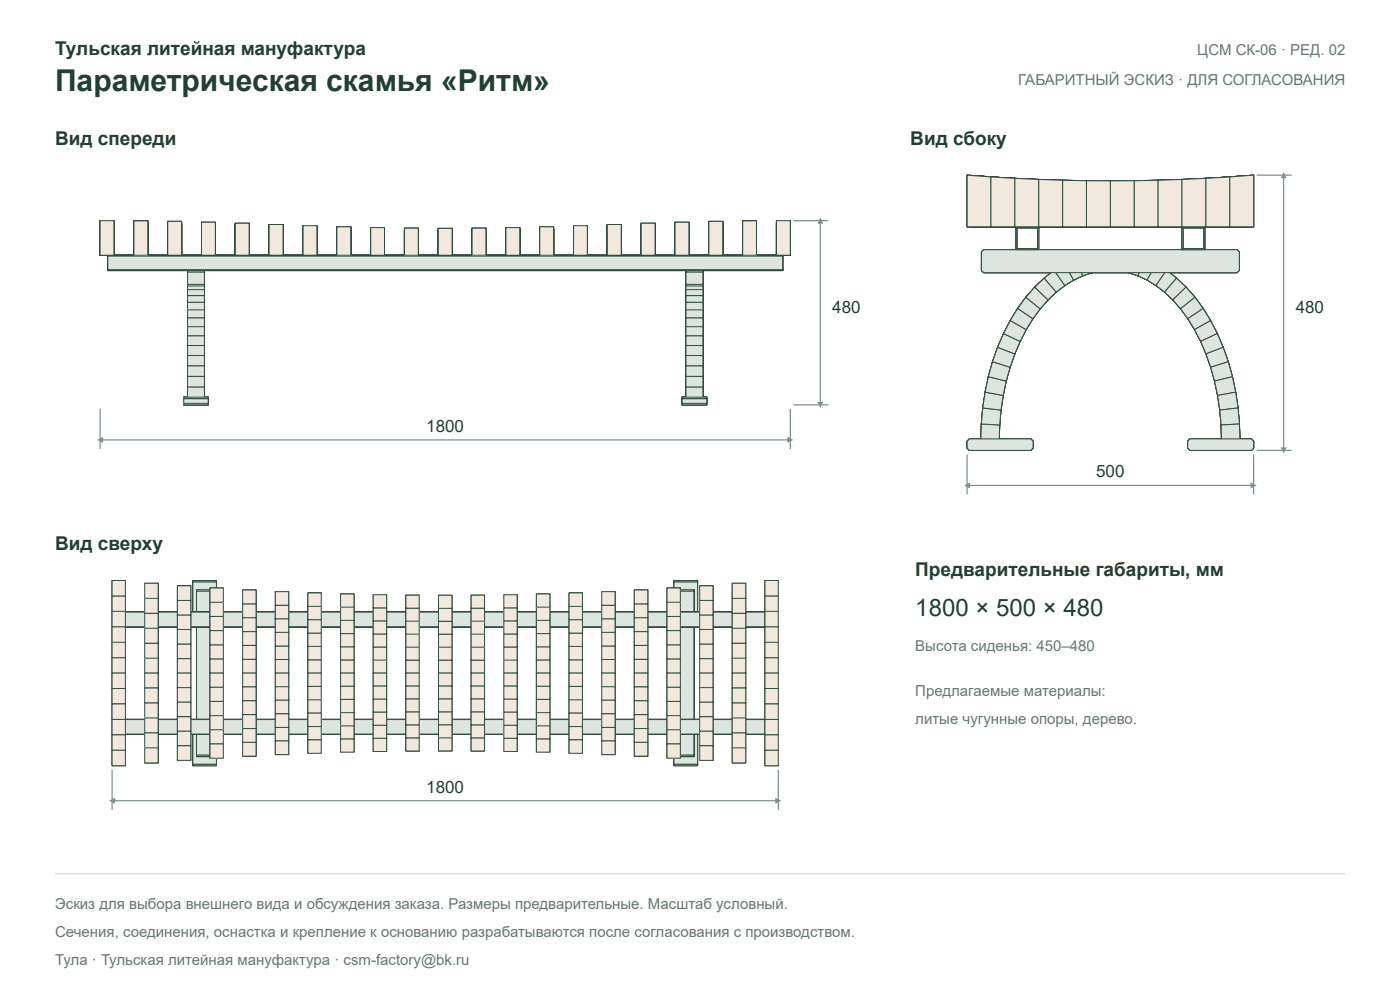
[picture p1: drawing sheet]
<svg xmlns="http://www.w3.org/2000/svg" width="297mm" height="210mm" viewBox="0 0 297 210" stroke-linecap="round" stroke-linejoin="round" font-family="sans-serif">
<defs><g id="words">
<text font-size="6.4" fill="#233e32" x="11.7" y="19.3">Параметрическая скамья «Ритм»</text>
<text font-size="5.1" fill="#233e32" x="194.2" y="130.5">1800 × 500 × 480</text>
<g font-size="4" fill="#233e32">
<text x="11.7" y="11.7">Тульская литейная мануфактура</text>
<text x="11.7" y="30.8">Вид спереди</text>
<text x="193.1" y="30.8">Вид сбоку</text>
<text x="11.7" y="116.7">Вид сверху</text>
<text x="194.2" y="122">Предварительные габариты, мм</text>
</g>
<g font-size="3.6" fill="#233e32">
<text x="176.6" y="66.3">480</text>
<text x="274.9" y="66.3">480</text>
<text x="90.4" y="91.6">1800</text>
<text x="232.6" y="101.2">500</text>
<text x="90.4" y="168.1">1800</text>
</g>
<g font-size="3.2" fill="#68766e">
<text x="254" y="11.7">ЦСМ СК-06 · РЕД. 02</text>
<text x="216" y="18">ГАБАРИТНЫЙ ЭСКИЗ · ДЛЯ СОГЛАСОВАНИЯ</text>
<text x="194.2" y="137.9">Высота сиденья: 450–480</text>
<text x="194.2" y="147.5">Предлагаемые материалы:</text>
<text x="194.2" y="153.4">литые чугунные опоры, дерево.</text>
<text x="11.7" y="192.7">Эскиз для выбора внешнего вида и обсуждения заказа. Размеры предварительные. Масштаб условный.</text>
<text x="11.7" y="198.6">Сечения, соединения, оснастка и крепление к основанию разрабатываются после согласования с производством.</text>
<text x="11.7" y="204.6">Тула · Тульская литейная мануфактура · csm-factory@bk.ru</text>
</g>
</g></defs>
<path d="M39 84.5h5.2v1h-5.2z" fill="#dce5df"/>
<path d="M39 84.5h5.2v1h-5.2z" fill="none" stroke="#354d40" stroke-width=".21"/>
<path d="M144.7 84.5h5.2v1h-5.2z" fill="#dce5df"/>
<path d="M144.7 84.5h5.2v1h-5.2z" fill="none" stroke="#354d40" stroke-width=".21"/>
<path d="M21.2 46.8h3v7.3h-3z" fill="#f2e9de"/>
<path d="M21.2 46.8h3v7.3h-3z" fill="none" stroke="#354d40" stroke-width=".21"/>
<path d="M164.7 46.8h3v7.3h-3z" fill="#f2e9de"/>
<path d="M164.7 46.8h3v7.3h-3zM39 85.5h5.2v.3h-5.2zM39 84.2h5.2v.3h-5.2zM144.7 85.5h5.2v.3h-5.2zM144.7 84.2h5.2v.3h-5.2z" fill="none" stroke="#354d40" stroke-width=".21"/>
<path d="M39 85.7h5.2M144.7 85.7h5.2" fill="none" stroke="#dce5df" stroke-width=".32"/>
<path d="M39 84.4h5.2M144.7 84.4h5.2" fill="none" stroke="#dce5df" stroke-width=".34"/>
<path d="M28.4 46.8h2.9v7.3h-2.9z" fill="#f2e9de"/>
<path d="M28.4 46.8h2.9v7.3h-2.9z" fill="none" stroke="#354d40" stroke-width=".21"/>
<path d="M157.6 46.8h2.9v7.3h-2.9z" fill="#f2e9de"/>
<path d="M157.6 46.8h2.9v7.3h-2.9z" fill="none" stroke="#354d40" stroke-width=".21"/>
<path d="M35.6 46.9h2.9v7.2h-2.9z" fill="#f2e9de"/>
<path d="M35.6 46.9h2.9v7.2h-2.9z" fill="none" stroke="#354d40" stroke-width=".21"/>
<path d="M150.4 46.9h2.9v7.2h-2.9z" fill="#f2e9de"/>
<path d="M150.4 46.9h2.9v7.2h-2.9z" fill="none" stroke="#354d40" stroke-width=".21"/>
<path d="M42.8 47.1h2.9v7h-2.9z" fill="#f2e9de"/>
<path d="M42.8 47.1h2.9v7h-2.9z" fill="none" stroke="#354d40" stroke-width=".21"/>
<path d="M143.2 47.1h2.9v7h-2.9z" fill="#f2e9de"/>
<path d="M21.2 46.8v7.3zM21.2 54.1h3zM21.2 46.8h3v.2h-3zM24.2 46.8v7.3zM143.2 47.1h2.9v7h-2.9zM164.7 46.8v7.3zM164.7 54.1h3zM164.7 46.8h3v.2h-3zM167.7 46.8v7.3z" fill="none" stroke="#354d40" stroke-width=".21"/>
<path d="M21.2 46.9h3M164.7 46.9h3" fill="none" stroke="#f2e9de" stroke-width=".25"/>
<path d="M39.8 82.1h3.6v2.2h-3.6z" fill="#dce5df"/>
<path d="M39.8 82.1h3.6v2.2h-3.6z" fill="none" stroke="#354d40" stroke-width=".21"/>
<path d="M145.5 82.1h3.6v2.2h-3.6z" fill="#dce5df"/>
<path d="M145.5 82.1h3.6v2.2h-3.6z" fill="none" stroke="#354d40" stroke-width=".21"/>
<path d="M39.8 57.7h3.6v2.6h-3.6z" fill="#dce5df"/>
<path d="M39.8 57.7h3.6v2.6h-3.6z" fill="none" stroke="#354d40" stroke-width=".21"/>
<path d="M145.5 57.7h3.6v2.6h-3.6z" fill="#dce5df"/>
<path d="M145.5 57.7h3.6v2.6h-3.6z" fill="none" stroke="#354d40" stroke-width=".21"/>
<path d="M49.9 47.3h3v6.8h-3z" fill="#f2e9de"/>
<path d="M49.9 47.3h3v6.8h-3z" fill="none" stroke="#354d40" stroke-width=".21"/>
<path d="M136 47.3h3v6.8h-3z" fill="#f2e9de"/>
<path d="M136 47.3h3v6.8h-3z" fill="none" stroke="#354d40" stroke-width=".21"/>
<path d="M39.8 79.8h3.6v2.3h-3.6z" fill="#dce5df"/>
<path d="M39.8 79.8h3.6v2.3h-3.6z" fill="none" stroke="#354d40" stroke-width=".21"/>
<path d="M145.5 79.8h3.6v2.3h-3.6z" fill="#dce5df"/>
<g fill="none" stroke="#354d40" stroke-width=".21">
<path d="M28.4 46.8v7.3zM28.4 54.1h2.9zM28.4 46.8h2.9v.3h-2.9zM31.3 46.8v7.3zM39.8 57.4h3.6v.3h-3.6zM145.5 57.4h3.6v.3h-3.6zM157.6 46.8v7.3zM157.6 54.1h2.9zM157.6 46.8h2.9v.3h-2.9zM160.5 46.8v7.3zM39.8 60.3h3.6v.3h-3.6zM145.5 79.8h3.6v2.3h-3.6z"/>
<path d="M145.5 60.3h3.6v.3h-3.6z"/>
</g>
<path d="M39.8 57.5h3.6M145.5 57.5h3.6M39.8 60.5h3.6M145.5 60.5h3.6" fill="none" stroke="#dce5df" stroke-width=".34"/>
<path d="M28.4 47h2.9M157.6 47h2.9" fill="none" stroke="#f2e9de" stroke-width=".25"/>
<path d="M39.8 77.6h3.6v2.2h-3.6z" fill="#dce5df"/>
<path d="M39.8 77.6h3.6v2.2h-3.6z" fill="none" stroke="#354d40" stroke-width=".21"/>
<path d="M145.5 77.6h3.6v2.2h-3.6z" fill="#dce5df"/>
<path d="M145.5 77.6h3.6v2.2h-3.6z" fill="none" stroke="#354d40" stroke-width=".21"/>
<path d="M57.1 47.6h3v6.5h-3z" fill="#f2e9de"/>
<path d="M57.1 47.6h3v6.5h-3z" fill="none" stroke="#354d40" stroke-width=".21"/>
<path d="M128.8 47.6h3v6.5h-3z" fill="#f2e9de"/>
<path d="M128.8 47.6h3v6.5h-3z" fill="none" stroke="#354d40" stroke-width=".21"/>
<path d="M64.3 47.9h2.9v6.2h-2.9z" fill="#f2e9de"/>
<path d="M64.3 47.9h2.9v6.2h-2.9z" fill="none" stroke="#354d40" stroke-width=".21"/>
<path d="M121.7 47.9h2.9v6.2h-2.9z" fill="#f2e9de"/>
<path d="M35.6 46.9v7.2zM35.6 54.1h2.9zM35.6 46.9h2.9v.3h-2.9zM38.5 46.9v7.2zM121.7 47.9h2.9v6.2h-2.9zM150.4 46.9v7.2zM150.4 54.1h2.9zM150.4 46.9h2.9v.3h-2.9zM153.3 46.9v7.2z" fill="none" stroke="#354d40" stroke-width=".21"/>
<path d="M35.6 47.1h2.9M150.4 47.1h2.9" fill="none" stroke="#f2e9de" stroke-width=".25"/>
<path d="M39.8 75.4h3.6v2.2h-3.6z" fill="#dce5df"/>
<path d="M39.8 75.4h3.6v2.2h-3.6z" fill="none" stroke="#354d40" stroke-width=".21"/>
<path d="M145.5 75.4h3.6v2.2h-3.6z" fill="#dce5df"/>
<path d="M145.5 75.4h3.6v2.2h-3.6z" fill="none" stroke="#354d40" stroke-width=".21"/>
<path d="M71.5 48.1h2.9v6h-2.9z" fill="#f2e9de"/>
<path d="M71.5 48.1h2.9v6h-2.9z" fill="none" stroke="#354d40" stroke-width=".21"/>
<path d="M114.5 48.1h2.9v6h-2.9z" fill="#f2e9de"/>
<path d="M114.5 48.1h2.9v6h-2.9z" fill="none" stroke="#354d40" stroke-width=".21"/>
<path d="M78.6 48.3h3v5.8h-3z" fill="#f2e9de"/>
<path d="M78.6 48.3h3v5.8h-3z" fill="none" stroke="#354d40" stroke-width=".21"/>
<path d="M107.3 48.3h3v5.8h-3z" fill="#f2e9de"/>
<path d="M42.8 47.1v7zM42.8 54.1h2.9zM42.8 47.1h2.9v.3h-2.9zM45.7 47.1v7zM107.3 48.3h3v5.8h-3zM143.2 47.1v7zM143.2 54.1h2.9zM143.2 47.1h2.9v.3h-2.9zM146.1 47.1v7z" fill="none" stroke="#354d40" stroke-width=".21"/>
<path d="M42.8 47.3h2.9M143.2 47.3h2.9" fill="none" stroke="#f2e9de" stroke-width=".25"/>
<path d="M85.8 48.4h2.9v5.7h-2.9z" fill="#f2e9de"/>
<path d="M85.8 48.4h2.9v5.7h-2.9z" fill="none" stroke="#354d40" stroke-width=".21"/>
<path d="M100.2 48.4h2.9v5.7h-2.9z" fill="#f2e9de"/>
<path d="M100.2 48.4h2.9v5.7h-2.9zM39.8 84.3l3.6 .1zM145.5 84.3l3.6 .1z" fill="none" stroke="#354d40" stroke-width=".21"/>
<path d="M39.8 84.4h3.6M145.5 84.4h3.6" fill="none" stroke="#dce5df" stroke-width=".21"/>
<path d="M93 48.4h2.9v5.7h-2.9z" fill="#f2e9de"/>
<path d="M93 48.4h2.9v5.7h-2.9zM39.8 82.1v2.3zM43.4 82.1v2.3zM145.5 82.1v2.3zM149.1 82.1v2.3z" fill="none" stroke="#354d40" stroke-width=".21"/>
<path d="M39.8 73.3h3.6v2.1h-3.6z" fill="#dce5df"/>
<path d="M39.8 73.3h3.6v2.1h-3.6z" fill="none" stroke="#354d40" stroke-width=".21"/>
<path d="M145.5 73.3h3.6v2.1h-3.6z" fill="#dce5df"/>
<path d="M145.5 73.3h3.6v2.1h-3.6zM39.8 82.1h3.6v.1h-3.6zM145.5 82.1h3.6v.1h-3.6z" fill="none" stroke="#354d40" stroke-width=".21"/>
<path d="M39.8 82.2h3.6M145.5 82.2h3.6" fill="none" stroke="#dce5df" stroke-width=".21"/>
<path d="M21.2 47h3v7.1h-3z" fill="#f2e9de"/>
<path d="M21.2 47h3v7.1h-3z" fill="none" stroke="#354d40" stroke-width=".21"/>
<path d="M21.2 47h3v7.1h-3z" fill="#f2e9de"/>
<path d="M21.2 47h3v7.1h-3z" fill="none" stroke="#354d40" stroke-width=".21"/>
<path d="M164.7 47h3v7.1h-3z" fill="#f2e9de"/>
<path d="M164.7 47h3v7.1h-3z" fill="none" stroke="#354d40" stroke-width=".21"/>
<path d="M164.7 47h3v7.1h-3z" fill="#f2e9de"/>
<g fill="none" stroke="#354d40" stroke-width=".21">
<path d="M49.9 47.3v6.8zM49.9 54.1h3zM49.9 47.3h3v.3h-3zM52.9 47.3v6.8zM136 47.3v6.8zM136 54.1h3zM136 47.3h3v.3h-3zM139 47.3v6.8zM164.7 47h3v7.1h-3zM39.8 79.8v2.4zM39.8 79.8h3.6v.3h-3.6zM39.8 77.6v2.5z"/>
<path d="M39.8 77.6h3.6v.4h-3.6zM43.4 79.8v2.4zM43.4 77.6v2.5zM145.5 79.8v2.4zM145.5 79.8h3.6v.3h-3.6zM145.5 77.6v2.5zM145.5 77.6h3.6v.4h-3.6zM149.1 79.8v2.4zM149.1 77.6v2.5z"/>
</g>
<path d="M39.8 80h3.6M145.5 80h3.6" fill="none" stroke="#dce5df" stroke-width=".32"/>
<path d="M49.9 47.5h3M136 47.5h3" fill="none" stroke="#f2e9de" stroke-width=".25"/>
<path d="M39.8 77.8h3.6M145.5 77.8h3.6" fill="none" stroke="#dce5df" stroke-width=".45"/>
<path d="M28.4 47.1h2.9v7h-2.9z" fill="#f2e9de"/>
<path d="M28.4 47.1h2.9v7h-2.9z" fill="none" stroke="#354d40" stroke-width=".21"/>
<path d="M28.4 47.1h2.9v7h-2.9z" fill="#f2e9de"/>
<path d="M28.4 47.1h2.9v7h-2.9z" fill="none" stroke="#354d40" stroke-width=".21"/>
<path d="M157.6 47.1h2.9v7h-2.9z" fill="#f2e9de"/>
<path d="M157.6 47.1h2.9v7h-2.9z" fill="none" stroke="#354d40" stroke-width=".21"/>
<path d="M157.6 47.1h2.9v7h-2.9z" fill="#f2e9de"/>
<path d="M57.1 47.6v6.5zM57.1 54.1h3zM57.1 47.6h3v.3h-3zM60.1 47.6v6.5zM128.8 47.6v6.5zM128.8 54.1h3zM128.8 47.6h3v.3h-3zM131.8 47.6v6.5zM157.6 47.1h2.9v7h-2.9z" fill="none" stroke="#354d40" stroke-width=".21"/>
<path d="M57.1 47.7h3M128.8 47.7h3" fill="none" stroke="#f2e9de" stroke-width=".25"/>
<path d="M39.8 71.2h3.6v2.1h-3.6z" fill="#dce5df"/>
<path d="M39.8 71.2h3.6v2.1h-3.6z" fill="none" stroke="#354d40" stroke-width=".21"/>
<path d="M145.5 71.2h3.6v2.1h-3.6z" fill="#dce5df"/>
<g fill="none" stroke="#354d40" stroke-width=".21">
<path d="M64.3 47.9v6.2zM64.3 54.1h2.9zM64.3 47.9h2.9v.2h-2.9zM67.2 47.9v6.2zM121.7 47.9v6.2zM121.7 54.1h2.9zM121.7 47.9h2.9v.2h-2.9zM124.6 47.9v6.2zM39.8 75.4v2.6zM43.4 75.4v2.6zM145.5 71.2h3.6v2.1h-3.6zM145.5 75.4v2.6z"/>
<path d="M149.1 75.4v2.6z"/>
</g>
<path d="M64.3 48h2.9M121.7 48h2.9" fill="none" stroke="#f2e9de" stroke-width=".25"/>
<path d="M39.8 75.4h3.6v.6h-3.6z" fill="#dce5df"/>
<path d="M39.8 75.4h3.6v.6h-3.6z" fill="none" stroke="#354d40" stroke-width=".21"/>
<path d="M39.8 75.4h3.6v.6h-3.6z" fill="#dce5df"/>
<path d="M39.8 75.4h3.6v.6h-3.6z" fill="none" stroke="#354d40" stroke-width=".21"/>
<path d="M145.5 75.4h3.6v.6h-3.6z" fill="#dce5df"/>
<path d="M145.5 75.4h3.6v.6h-3.6z" fill="none" stroke="#354d40" stroke-width=".21"/>
<path d="M145.5 75.4h3.6v.6h-3.6z" fill="#dce5df"/>
<path d="M145.5 75.4h3.6v.6h-3.6z" fill="none" stroke="#354d40" stroke-width=".21"/>
<path d="M35.6 47.2h2.9v6.9h-2.9z" fill="#f2e9de"/>
<path d="M35.6 47.2h2.9v6.9h-2.9z" fill="none" stroke="#354d40" stroke-width=".21"/>
<path d="M35.6 47.2h2.9v6.9h-2.9z" fill="#f2e9de"/>
<path d="M35.6 47.2h2.9v6.9h-2.9z" fill="none" stroke="#354d40" stroke-width=".21"/>
<path d="M150.4 47.2h2.9v6.9h-2.9z" fill="#f2e9de"/>
<path d="M150.4 47.2h2.9v6.9h-2.9z" fill="none" stroke="#354d40" stroke-width=".21"/>
<path d="M150.4 47.2h2.9v6.9h-2.9z" fill="#f2e9de"/>
<g fill="none" stroke="#354d40" stroke-width=".21">
<path d="M71.5 48.1v6zM71.5 54.1h2.9zM71.5 48.1h2.9v.2h-2.9zM74.4 48.1v6zM78.6 48.3v5.8zM78.6 54.1h3zM78.6 48.3h3v.2h-3zM81.6 48.3v5.8zM107.3 48.3v5.8zM107.3 54.1h3zM107.3 48.3h3v.2h-3zM110.3 48.3v5.8z"/>
<path d="M114.5 48.1v6zM114.5 54.1h2.9zM114.5 48.1h2.9v.2h-2.9zM117.4 48.1v6zM150.4 47.2h2.9v6.9h-2.9zM39.8 73.3v2.7zM43.4 73.3v2.7zM145.5 73.3v2.7zM149.1 73.3v2.7z"/>
</g>
<path d="M71.5 48.2h2.9M78.6 48.4h3M107.3 48.4h3M114.5 48.2h2.9" fill="none" stroke="#f2e9de" stroke-width=".25"/>
<path d="M39.8 82.2h3.6v2.2h-3.6z" fill="#dce5df"/>
<path d="M39.8 82.2h3.6v2.2h-3.6z" fill="none" stroke="#354d40" stroke-width=".21"/>
<path d="M145.5 82.2h3.6v2.2h-3.6z" fill="#dce5df"/>
<g fill="none" stroke="#354d40" stroke-width=".21">
<path d="M85.8 48.4v5.7zM85.8 54.1h2.9zM85.8 48.4h2.9v.2h-2.9zM88.7 48.4v5.7zM93 48.4v5.7zM93 54.1h2.9zM93 48.4h2.9v.3h-2.9zM95.9 48.4v5.7zM100.2 48.4v5.7zM100.2 54.1h2.9zM100.2 48.4h2.9v.2h-2.9zM103.1 48.4v5.7z"/>
<path d="M39 84.2v1.6zM39 85.8h5.2zM39 84.2h5.2zM44.2 84.2v1.6zM144.7 84.2v1.6zM144.7 85.8h5.2zM144.7 84.2h5.2zM145.5 82.2h3.6v2.2h-3.6zM149.9 84.2v1.6z"/>
</g>
<path d="M85.8 48.5h2.9M100.2 48.5h2.9" fill="none" stroke="#f2e9de" stroke-width=".25"/>
<path d="M93 48.5h2.9" fill="none" stroke="#f2e9de" stroke-width=".23"/>
<path d="M39.8 80.1h3.6v2.1h-3.6z" fill="#dce5df"/>
<path d="M39.8 80.1h3.6v2.1h-3.6z" fill="none" stroke="#354d40" stroke-width=".21"/>
<path d="M145.5 80.1h3.6v2.1h-3.6z" fill="#dce5df"/>
<path d="M145.5 80.1h3.6v2.1h-3.6z" fill="none" stroke="#354d40" stroke-width=".21"/>
<path d="M39.8 69.3h3.6v1.9h-3.6z" fill="#dce5df"/>
<path d="M39.8 69.3h3.6v1.9h-3.6z" fill="none" stroke="#354d40" stroke-width=".21"/>
<path d="M145.5 69.3h3.6v1.9h-3.6z" fill="#dce5df"/>
<path d="M145.5 69.3h3.6v1.9h-3.6z" fill="none" stroke="#354d40" stroke-width=".21"/>
<path d="M42.8 47.4h2.9v6.7h-2.9z" fill="#f2e9de"/>
<path d="M42.8 47.4h2.9v6.7h-2.9z" fill="none" stroke="#354d40" stroke-width=".21"/>
<path d="M42.8 47.4h2.9v6.7h-2.9z" fill="#f2e9de"/>
<path d="M42.8 47.4h2.9v6.7h-2.9z" fill="none" stroke="#354d40" stroke-width=".21"/>
<path d="M143.2 47.4h2.9v6.7h-2.9z" fill="#f2e9de"/>
<path d="M143.2 47.4h2.9v6.7h-2.9z" fill="none" stroke="#354d40" stroke-width=".21"/>
<path d="M143.2 47.4h2.9v6.7h-2.9z" fill="#f2e9de"/>
<path d="M143.2 47.4h2.9v6.7h-2.9z" fill="none" stroke="#354d40" stroke-width=".21"/>
<path d="M39.8 73.3h3.6v.7h-3.6z" fill="#dce5df"/>
<path d="M39.8 73.3h3.6v.7h-3.6z" fill="none" stroke="#354d40" stroke-width=".21"/>
<path d="M39.8 73.3h3.6v.7h-3.6z" fill="#dce5df"/>
<path d="M39.8 73.3h3.6v.7h-3.6z" fill="none" stroke="#354d40" stroke-width=".21"/>
<path d="M145.5 73.3h3.6v.7h-3.6z" fill="#dce5df"/>
<path d="M145.5 73.3h3.6v.7h-3.6z" fill="none" stroke="#354d40" stroke-width=".21"/>
<path d="M145.5 73.3h3.6v.7h-3.6z" fill="#dce5df"/>
<path d="M145.5 73.3h3.6v.7h-3.6z" fill="none" stroke="#354d40" stroke-width=".21"/>
<path d="M39.8 78h3.6v2.1h-3.6z" fill="#dce5df"/>
<path d="M39.8 78h3.6v2.1h-3.6z" fill="none" stroke="#354d40" stroke-width=".21"/>
<path d="M145.5 78h3.6v2.1h-3.6z" fill="#dce5df"/>
<path d="M21.2 47v7.1zM21.2 54.1h3zM21.2 47h3v.2h-3zM24.2 47v7.1zM164.7 47v7.1zM164.7 54.1h3zM164.7 47h3v.2h-3zM167.7 47v7.1zM145.5 78h3.6v2.1h-3.6z" fill="none" stroke="#354d40" stroke-width=".21"/>
<path d="M21.2 47.1h3M164.7 47.1h3" fill="none" stroke="#f2e9de" stroke-width=".21"/>
<path d="M49.9 47.6h3v6.5h-3z" fill="#f2e9de"/>
<path d="M49.9 47.6h3v6.5h-3z" fill="none" stroke="#354d40" stroke-width=".21"/>
<path d="M49.9 47.6h3v6.5h-3z" fill="#f2e9de"/>
<path d="M49.9 47.6h3v6.5h-3z" fill="none" stroke="#354d40" stroke-width=".21"/>
<path d="M136 47.6h3v6.5h-3z" fill="#f2e9de"/>
<path d="M136 47.6h3v6.5h-3z" fill="none" stroke="#354d40" stroke-width=".21"/>
<path d="M136 47.6h3v6.5h-3z" fill="#f2e9de"/>
<path d="M136 47.6h3v6.5h-3zM39.8 71.2v2.8zM43.4 71.2v2.8zM145.5 71.2v2.8zM149.1 71.2v2.8z" fill="none" stroke="#354d40" stroke-width=".21"/>
<path d="M39.8 76h3.6v2h-3.6z" fill="#dce5df"/>
<path d="M39.8 76h3.6v2h-3.6z" fill="none" stroke="#354d40" stroke-width=".21"/>
<path d="M145.5 76h3.6v2h-3.6z" fill="#dce5df"/>
<path d="M145.5 76h3.6v2h-3.6z" fill="none" stroke="#354d40" stroke-width=".21"/>
<path d="M57.1 47.9h3v6.2h-3z" fill="#f2e9de"/>
<path d="M57.1 47.9h3v6.2h-3z" fill="none" stroke="#354d40" stroke-width=".21"/>
<path d="M57.1 47.9h3v6.2h-3z" fill="#f2e9de"/>
<path d="M57.1 47.9h3v6.2h-3z" fill="none" stroke="#354d40" stroke-width=".21"/>
<path d="M128.8 47.9h3v6.2h-3z" fill="#f2e9de"/>
<path d="M128.8 47.9h3v6.2h-3z" fill="none" stroke="#354d40" stroke-width=".21"/>
<path d="M128.8 47.9h3v6.2h-3z" fill="#f2e9de"/>
<path d="M128.8 47.9h3v6.2h-3z" fill="none" stroke="#354d40" stroke-width=".21"/>
<path d="M39.8 71.2h3.6v.9h-3.6z" fill="#dce5df"/>
<path d="M39.8 71.2h3.6v.9h-3.6z" fill="none" stroke="#354d40" stroke-width=".21"/>
<path d="M39.8 71.2h3.6v.9h-3.6z" fill="#dce5df"/>
<path d="M39.8 71.2h3.6v.9h-3.6z" fill="none" stroke="#354d40" stroke-width=".21"/>
<path d="M145.5 71.2h3.6v.9h-3.6z" fill="#dce5df"/>
<path d="M145.5 71.2h3.6v.9h-3.6z" fill="none" stroke="#354d40" stroke-width=".21"/>
<path d="M145.5 71.2h3.6v.9h-3.6z" fill="#dce5df"/>
<path d="M28.4 47.1v7zM28.4 54.1h2.9zM28.4 47.1h2.9v.2h-2.9zM31.3 47.1v7zM157.6 47.1v7zM157.6 54.1h2.9zM157.6 47.1h2.9v.2h-2.9zM160.5 47.1v7zM145.5 71.2h3.6v.9h-3.6z" fill="none" stroke="#354d40" stroke-width=".21"/>
<path d="M28.4 47.2h2.9M157.6 47.2h2.9" fill="none" stroke="#f2e9de" stroke-width=".21"/>
<path d="M39.8 67.4h3.6v1.9h-3.6z" fill="#dce5df"/>
<path d="M39.8 67.4h3.6v1.9h-3.6z" fill="none" stroke="#354d40" stroke-width=".21"/>
<path d="M145.5 67.4h3.6v1.9h-3.6z" fill="#dce5df"/>
<path d="M145.5 67.4h3.6v1.9h-3.6z" fill="none" stroke="#354d40" stroke-width=".21"/>
<path d="M64.3 48.1h2.9v6h-2.9z" fill="#f2e9de"/>
<path d="M64.3 48.1h2.9v6h-2.9z" fill="none" stroke="#354d40" stroke-width=".21"/>
<path d="M64.3 48.1h2.9v6h-2.9z" fill="#f2e9de"/>
<path d="M64.3 48.1h2.9v6h-2.9z" fill="none" stroke="#354d40" stroke-width=".21"/>
<path d="M121.7 48.1h2.9v6h-2.9z" fill="#f2e9de"/>
<path d="M121.7 48.1h2.9v6h-2.9z" fill="none" stroke="#354d40" stroke-width=".21"/>
<path d="M121.7 48.1h2.9v6h-2.9z" fill="#f2e9de"/>
<path d="M121.7 48.1h2.9v6h-2.9z" fill="none" stroke="#354d40" stroke-width=".21"/>
<path d="M39.8 74h3.6v2h-3.6z" fill="#dce5df"/>
<path d="M39.8 74h3.6v2h-3.6z" fill="none" stroke="#354d40" stroke-width=".21"/>
<path d="M145.5 74h3.6v2h-3.6z" fill="#dce5df"/>
<path d="M145.5 74h3.6v2h-3.6z" fill="none" stroke="#354d40" stroke-width=".21"/>
<path d="M71.5 48.3h2.9v5.8h-2.9z" fill="#f2e9de"/>
<path d="M71.5 48.3h2.9v5.8h-2.9z" fill="none" stroke="#354d40" stroke-width=".21"/>
<path d="M71.5 48.3h2.9v5.8h-2.9z" fill="#f2e9de"/>
<path d="M71.5 48.3h2.9v5.8h-2.9z" fill="none" stroke="#354d40" stroke-width=".21"/>
<path d="M114.5 48.3h2.9v5.8h-2.9z" fill="#f2e9de"/>
<path d="M114.5 48.3h2.9v5.8h-2.9z" fill="none" stroke="#354d40" stroke-width=".21"/>
<path d="M114.5 48.3h2.9v5.8h-2.9z" fill="#f2e9de"/>
<g fill="none" stroke="#354d40" stroke-width=".21">
<path d="M35.6 47.2v6.9zM35.6 54.1h2.9zM35.6 47.2h2.9v.2h-2.9zM38.5 47.2v6.9zM114.5 48.3h2.9v5.8h-2.9zM150.4 47.2v6.9zM150.4 54.1h2.9zM150.4 47.2h2.9v.2h-2.9zM153.3 47.2v6.9zM39.8 69.3v2.8zM43.4 69.3v2.8zM145.5 69.3v2.8z"/>
<path d="M149.1 69.3v2.8z"/>
</g>
<path d="M35.6 47.3h2.9M150.4 47.3h2.9" fill="none" stroke="#f2e9de" stroke-width=".21"/>
<path d="M78.6 48.5h3v5.6h-3z" fill="#f2e9de"/>
<path d="M78.6 48.5h3v5.6h-3z" fill="none" stroke="#354d40" stroke-width=".21"/>
<path d="M78.6 48.5h3v5.6h-3z" fill="#f2e9de"/>
<path d="M78.6 48.5h3v5.6h-3z" fill="none" stroke="#354d40" stroke-width=".21"/>
<path d="M107.3 48.5h3v5.6h-3z" fill="#f2e9de"/>
<path d="M107.3 48.5h3v5.6h-3z" fill="none" stroke="#354d40" stroke-width=".21"/>
<path d="M107.3 48.5h3v5.6h-3z" fill="#f2e9de"/>
<path d="M107.3 48.5h3v5.6h-3z" fill="none" stroke="#354d40" stroke-width=".21"/>
<path d="M85.8 48.6h2.9v5.5h-2.9z" fill="#f2e9de"/>
<path d="M85.8 48.6h2.9v5.5h-2.9z" fill="none" stroke="#354d40" stroke-width=".21"/>
<path d="M85.8 48.6h2.9v5.5h-2.9z" fill="#f2e9de"/>
<path d="M85.8 48.6h2.9v5.5h-2.9z" fill="none" stroke="#354d40" stroke-width=".21"/>
<path d="M100.2 48.6h2.9v5.5h-2.9z" fill="#f2e9de"/>
<path d="M100.2 48.6h2.9v5.5h-2.9z" fill="none" stroke="#354d40" stroke-width=".21"/>
<path d="M100.2 48.6h2.9v5.5h-2.9z" fill="#f2e9de"/>
<path d="M100.2 48.6h2.9v5.5h-2.9z" fill="none" stroke="#354d40" stroke-width=".21"/>
<path d="M93 48.7h2.9v5.4h-2.9z" fill="#f2e9de"/>
<path d="M93 48.7h2.9v5.4h-2.9z" fill="none" stroke="#354d40" stroke-width=".21"/>
<path d="M93 48.7h2.9v5.4h-2.9z" fill="#f2e9de"/>
<path d="M42.8 47.4v6.7zM42.8 54.1h2.9zM42.8 47.4h2.9v.2h-2.9zM45.7 47.4v6.7zM93 48.7h2.9v5.4h-2.9zM143.2 47.4v6.7zM143.2 54.1h2.9zM143.2 47.4h2.9v.2h-2.9zM146.1 47.4v6.7z" fill="none" stroke="#354d40" stroke-width=".21"/>
<path d="M42.8 47.5h2.9M143.2 47.5h2.9" fill="none" stroke="#f2e9de" stroke-width=".21"/>
<path d="M39.8 69.3h3.6v1.1h-3.6z" fill="#dce5df"/>
<path d="M39.8 69.3h3.6v1.1h-3.6z" fill="none" stroke="#354d40" stroke-width=".21"/>
<path d="M39.8 69.3h3.6v1.1h-3.6z" fill="#dce5df"/>
<path d="M39.8 69.3h3.6v1.1h-3.6z" fill="none" stroke="#354d40" stroke-width=".21"/>
<path d="M145.5 69.3h3.6v1.1h-3.6z" fill="#dce5df"/>
<path d="M145.5 69.3h3.6v1.1h-3.6z" fill="none" stroke="#354d40" stroke-width=".21"/>
<path d="M145.5 69.3h3.6v1.1h-3.6z" fill="#dce5df"/>
<path d="M145.5 69.3h3.6v1.1h-3.6z" fill="none" stroke="#354d40" stroke-width=".21"/>
<path d="M39.8 72.1h3.6v1.9h-3.6z" fill="#dce5df"/>
<path d="M39.8 72.1h3.6v1.9h-3.6z" fill="none" stroke="#354d40" stroke-width=".21"/>
<path d="M145.5 72.1h3.6v1.9h-3.6z" fill="#dce5df"/>
<path d="M49.9 47.6v6.5zM49.9 54.1h3zM49.9 47.6h3v.2h-3zM52.9 47.6v6.5zM136 47.6v6.5zM136 54.1h3zM136 47.6h3v.2h-3zM139 47.6v6.5zM145.5 72.1h3.6v1.9h-3.6z" fill="none" stroke="#354d40" stroke-width=".21"/>
<path d="M49.9 47.7h3M136 47.7h3" fill="none" stroke="#f2e9de" stroke-width=".21"/>
<path d="M39.8 65.7h3.6v1.7h-3.6z" fill="#dce5df"/>
<path d="M39.8 65.7h3.6v1.7h-3.6z" fill="none" stroke="#354d40" stroke-width=".21"/>
<path d="M145.5 65.7h3.6v1.7h-3.6z" fill="#dce5df"/>
<path d="M145.5 65.7h3.6v1.7h-3.6z" fill="none" stroke="#354d40" stroke-width=".21"/>
<path d="M21.2 47.2h3v6.9h-3z" fill="#f2e9de"/>
<path d="M21.2 47.2h3v6.9h-3z" fill="none" stroke="#354d40" stroke-width=".21"/>
<path d="M21.2 47.2h3v6.9h-3z" fill="#f2e9de"/>
<path d="M21.2 47.2h3v6.9h-3z" fill="none" stroke="#354d40" stroke-width=".21"/>
<path d="M164.7 47.2h3v6.9h-3z" fill="#f2e9de"/>
<path d="M164.7 47.2h3v6.9h-3z" fill="none" stroke="#354d40" stroke-width=".21"/>
<path d="M164.7 47.2h3v6.9h-3z" fill="#f2e9de"/>
<path d="M22.9 57.2h143.1v.1h-143.1zM22.9 54.2h143.1zM164.7 47.2h3v6.9h-3zM39.8 67.4v3zM43.4 67.4v3zM145.5 67.4v3zM149.1 67.4v3z" fill="none" stroke="#354d40" stroke-width=".21"/>
<path d="M22.9 57.3h143.1M22.9 54.2h143.1" fill="none" stroke="#dce5df" stroke-width=".21"/>
<path d="M22.9 54.3h143.1v2.9h-143.1z" fill="#dce5df"/>
<g fill="none" stroke="#354d40" stroke-width=".21">
<path d="M22.9 54.3h143.1v2.9h-143.1zM22.9 57.3l143.1 .1zM22.9 57.2h143.1zM22.9 54.2l143.1 .1zM22.9 54.1l143.1 .1zM22.9 54.3h143.1zM22.9 54.3v2.9zM57.1 47.9v6.2zM57.1 54.1h3zM57.1 47.9h3v.2h-3zM60.1 47.9v6.2zM128.8 47.9v6.2z"/>
<path d="M128.8 54.1h3zM128.8 47.9h3v.2h-3zM131.8 47.9v6.2zM166 54.3v2.9z"/>
</g>
<path d="M57.1 48h3M128.8 48h3" fill="none" stroke="#f2e9de" stroke-width=".21"/>
<path d="M22.9 57.3h143.1M22.9 57.2h143.1M22.9 54.3h143.1M22.9 54.1h143.1" fill="none" stroke="#dce5df" stroke-width=".21"/>
<path d="M22.9 54.3h143.1v2.9h-143.1z" fill="#dce5df"/>
<path d="M22.9 54.3h143.1v2.9h-143.1zM64.3 48.1v6zM64.3 54.1h2.9zM64.3 48.1h2.9v.2h-2.9zM67.2 48.1v6zM121.7 48.1v6zM121.7 54.1h2.9zM121.7 48.1h2.9v.2h-2.9zM124.6 48.1v6z" fill="none" stroke="#354d40" stroke-width=".21"/>
<path d="M64.3 48.2h2.9M121.7 48.2h2.9" fill="none" stroke="#f2e9de" stroke-width=".21"/>
<path d="M39.8 70.4h3.6v1.7h-3.6z" fill="#dce5df"/>
<path d="M39.8 70.4h3.6v1.7h-3.6z" fill="none" stroke="#354d40" stroke-width=".21"/>
<path d="M145.5 70.4h3.6v1.7h-3.6z" fill="#dce5df"/>
<path d="M145.5 70.4h3.6v1.7h-3.6z" fill="none" stroke="#354d40" stroke-width=".21"/>
<path d="M157.6 47.3h2.9v6.8h-2.9z" fill="#f2e9de"/>
<path d="M157.6 47.3h2.9v6.8h-2.9z" fill="none" stroke="#354d40" stroke-width=".21"/>
<path d="M157.6 47.3h2.9v6.8h-2.9z" fill="#f2e9de"/>
<path d="M157.6 47.3h2.9v6.8h-2.9z" fill="none" stroke="#354d40" stroke-width=".21"/>
<path d="M28.4 47.3h2.9v6.8h-2.9z" fill="#f2e9de"/>
<path d="M28.4 47.3h2.9v6.8h-2.9z" fill="none" stroke="#354d40" stroke-width=".21"/>
<path d="M28.4 47.3h2.9v6.8h-2.9z" fill="#f2e9de"/>
<path d="M28.4 47.3h2.9v6.8h-2.9z" fill="none" stroke="#354d40" stroke-width=".21"/>
<path d="M39.8 67.4h3.6v1.3h-3.6z" fill="#dce5df"/>
<path d="M39.8 67.4h3.6v1.3h-3.6z" fill="none" stroke="#354d40" stroke-width=".21"/>
<path d="M39.8 67.4h3.6v1.3h-3.6z" fill="#dce5df"/>
<path d="M39.8 67.4h3.6v1.3h-3.6z" fill="none" stroke="#354d40" stroke-width=".21"/>
<path d="M145.5 67.4h3.6v1.3h-3.6z" fill="#dce5df"/>
<path d="M145.5 67.4h3.6v1.3h-3.6z" fill="none" stroke="#354d40" stroke-width=".21"/>
<path d="M145.5 67.4h3.6v1.3h-3.6z" fill="#dce5df"/>
<g fill="none" stroke="#354d40" stroke-width=".21">
<path d="M71.5 48.3v5.8zM71.5 54.1h2.9zM71.5 48.3h2.9v.2h-2.9zM74.4 48.3v5.8zM78.6 48.5v5.6zM78.6 54.1h3zM78.6 48.5h3v.2h-3zM81.6 48.5v5.6zM85.8 48.6v5.5zM85.8 54.1h2.9zM85.8 48.6h2.9v.2h-2.9zM88.7 48.6v5.5z"/>
<path d="M93 48.7v5.4zM93 54.1h2.9zM93 48.7h2.9v.2h-2.9zM95.9 48.7v5.4zM100.2 48.6v5.5zM100.2 54.1h2.9zM100.2 48.6h2.9v.2h-2.9zM103.1 48.6v5.5zM107.3 48.5v5.6zM107.3 54.1h3zM107.3 48.5h3v.2h-3zM110.3 48.5v5.6z"/>
<path d="M114.5 48.3v5.8zM114.5 54.1h2.9zM114.5 48.3h2.9v.2h-2.9zM117.4 48.3v5.8zM145.5 67.4h3.6v1.3h-3.6z"/>
</g>
<path d="M71.5 48.4h2.9M78.6 48.6h3M85.8 48.7h2.9M93 48.8h2.9M100.2 48.7h2.9M107.3 48.6h3M114.5 48.4h2.9" fill="none" stroke="#f2e9de" stroke-width=".21"/>
<path d="M35.6 47.4h2.9v6.7h-2.9z" fill="#f2e9de"/>
<path d="M35.6 47.4h2.9v6.7h-2.9z" fill="none" stroke="#354d40" stroke-width=".21"/>
<path d="M35.6 47.4h2.9v6.7h-2.9z" fill="#f2e9de"/>
<path d="M35.6 47.4h2.9v6.7h-2.9z" fill="none" stroke="#354d40" stroke-width=".21"/>
<path d="M150.4 47.4h2.9v6.7h-2.9z" fill="#f2e9de"/>
<path d="M150.4 47.4h2.9v6.7h-2.9z" fill="none" stroke="#354d40" stroke-width=".21"/>
<path d="M150.4 47.4h2.9v6.7h-2.9z" fill="#f2e9de"/>
<path d="M150.4 47.4h2.9v6.7h-2.9zM39.8 65.7v3zM43.4 65.7v3zM145.5 65.7v3zM149.1 65.7v3z" fill="none" stroke="#354d40" stroke-width=".21"/>
<path d="M39.8 64.1h3.6v1.6h-3.6z" fill="#dce5df"/>
<path d="M39.8 64.1h3.6v1.6h-3.6z" fill="none" stroke="#354d40" stroke-width=".21"/>
<path d="M145.5 64.1h3.6v1.6h-3.6z" fill="#dce5df"/>
<path d="M145.5 64.1h3.6v1.6h-3.6z" fill="none" stroke="#354d40" stroke-width=".21"/>
<path d="M42.8 47.6h2.9v6.5h-2.9z" fill="#f2e9de"/>
<path d="M42.8 47.6h2.9v6.5h-2.9z" fill="none" stroke="#354d40" stroke-width=".21"/>
<path d="M42.8 47.6h2.9v6.5h-2.9z" fill="#f2e9de"/>
<path d="M42.8 47.6h2.9v6.5h-2.9z" fill="none" stroke="#354d40" stroke-width=".21"/>
<path d="M143.2 47.6h2.9v6.5h-2.9z" fill="#f2e9de"/>
<path d="M143.2 47.6h2.9v6.5h-2.9z" fill="none" stroke="#354d40" stroke-width=".21"/>
<path d="M143.2 47.6h2.9v6.5h-2.9z" fill="#f2e9de"/>
<path d="M143.2 47.6h2.9v6.5h-2.9z" fill="none" stroke="#354d40" stroke-width=".21"/>
<path d="M39.8 68.7h3.6v1.7h-3.6z" fill="#dce5df"/>
<path d="M39.8 68.7h3.6v1.7h-3.6z" fill="none" stroke="#354d40" stroke-width=".21"/>
<path d="M145.5 68.7h3.6v1.7h-3.6z" fill="#dce5df"/>
<path d="M145.5 68.7h3.6v1.7h-3.6z" fill="none" stroke="#354d40" stroke-width=".21"/>
<path d="M49.9 47.8h3v6.3h-3z" fill="#f2e9de"/>
<path d="M49.9 47.8h3v6.3h-3z" fill="none" stroke="#354d40" stroke-width=".21"/>
<path d="M49.9 47.8h3v6.3h-3z" fill="#f2e9de"/>
<path d="M49.9 47.8h3v6.3h-3z" fill="none" stroke="#354d40" stroke-width=".21"/>
<path d="M136 47.8h3v6.3h-3z" fill="#f2e9de"/>
<path d="M136 47.8h3v6.3h-3z" fill="none" stroke="#354d40" stroke-width=".21"/>
<path d="M136 47.8h3v6.3h-3z" fill="#f2e9de"/>
<path d="M136 47.8h3v6.3h-3z" fill="none" stroke="#354d40" stroke-width=".21"/>
<path d="M39.8 65.7h3.6v1.5h-3.6z" fill="#dce5df"/>
<path d="M39.8 65.7h3.6v1.5h-3.6z" fill="none" stroke="#354d40" stroke-width=".21"/>
<path d="M39.8 65.7h3.6v1.5h-3.6z" fill="#dce5df"/>
<path d="M39.8 65.7h3.6v1.5h-3.6z" fill="none" stroke="#354d40" stroke-width=".21"/>
<path d="M145.5 65.7h3.6v1.5h-3.6z" fill="#dce5df"/>
<path d="M145.5 65.7h3.6v1.5h-3.6z" fill="none" stroke="#354d40" stroke-width=".21"/>
<path d="M145.5 65.7h3.6v1.5h-3.6z" fill="#dce5df"/>
<path d="M145.5 65.7h3.6v1.5h-3.6z" fill="none" stroke="#354d40" stroke-width=".21"/>
<path d="M57.1 48.1h3v6h-3z" fill="#f2e9de"/>
<path d="M57.1 48.1h3v6h-3z" fill="none" stroke="#354d40" stroke-width=".21"/>
<path d="M57.1 48.1h3v6h-3z" fill="#f2e9de"/>
<path d="M57.1 48.1h3v6h-3z" fill="none" stroke="#354d40" stroke-width=".21"/>
<path d="M128.8 48.1h3v6h-3z" fill="#f2e9de"/>
<path d="M128.8 48.1h3v6h-3z" fill="none" stroke="#354d40" stroke-width=".21"/>
<path d="M128.8 48.1h3v6h-3z" fill="#f2e9de"/>
<g fill="none" stroke="#354d40" stroke-width=".21">
<path d="M21.2 47.2v6.9zM21.2 54.1h3zM21.2 47.2h3v.2h-3zM22.9 57.2v.2zM22.9 57.4h143.1zM22.9 57.2h143.1zM22.9 54.1v.2zM22.9 54.3h143.1zM22.9 54.1h143.1zM24.2 47.2v6.9zM128.8 48.1h3v6h-3zM164.7 47.2v6.9z"/>
<path d="M164.7 54.1h3zM164.7 47.2h3v.2h-3zM166 57.2v.2zM166 54.1v.2zM167.7 47.2v6.9z"/>
</g>
<path d="M21.2 47.3h3M164.7 47.3h3" fill="none" stroke="#f2e9de" stroke-width=".21"/>
<path d="M64.3 48.3h2.9v5.8h-2.9z" fill="#f2e9de"/>
<path d="M64.3 48.3h2.9v5.8h-2.9z" fill="none" stroke="#354d40" stroke-width=".21"/>
<path d="M64.3 48.3h2.9v5.8h-2.9z" fill="#f2e9de"/>
<path d="M64.3 48.3h2.9v5.8h-2.9z" fill="none" stroke="#354d40" stroke-width=".21"/>
<path d="M121.7 48.3h2.9v5.8h-2.9z" fill="#f2e9de"/>
<path d="M121.7 48.3h2.9v5.8h-2.9z" fill="none" stroke="#354d40" stroke-width=".21"/>
<path d="M121.7 48.3h2.9v5.8h-2.9z" fill="#f2e9de"/>
<path d="M121.7 48.3h2.9v5.8h-2.9z" fill="none" stroke="#354d40" stroke-width=".21"/>
<path d="M71.5 48.5h2.9v5.6h-2.9z" fill="#f2e9de"/>
<path d="M71.5 48.5h2.9v5.6h-2.9z" fill="none" stroke="#354d40" stroke-width=".21"/>
<path d="M71.5 48.5h2.9v5.6h-2.9z" fill="#f2e9de"/>
<path d="M71.5 48.5h2.9v5.6h-2.9z" fill="none" stroke="#354d40" stroke-width=".21"/>
<path d="M114.5 48.5h2.9v5.6h-2.9z" fill="#f2e9de"/>
<path d="M114.5 48.5h2.9v5.6h-2.9z" fill="none" stroke="#354d40" stroke-width=".21"/>
<path d="M114.5 48.5h2.9v5.6h-2.9z" fill="#f2e9de"/>
<g fill="none" stroke="#354d40" stroke-width=".21">
<path d="M28.4 47.3v6.8zM28.4 54.1h2.9zM28.4 47.3h2.9v.1h-2.9zM31.3 47.3v6.8zM114.5 48.5h2.9v5.6h-2.9zM157.6 47.3v6.8zM157.6 54.1h2.9zM157.6 47.3h2.9v.1h-2.9zM160.5 47.3v6.8zM39.8 64.1v3.1zM43.4 64.1v3.1zM145.5 64.1v3.1z"/>
<path d="M149.1 64.1v3.1z"/>
</g>
<path d="M28.4 47.4h2.9M157.6 47.4h2.9" fill="none" stroke="#f2e9de" stroke-width=".21"/>
<path d="M39.8 67.2h3.6v1.5h-3.6z" fill="#dce5df"/>
<path d="M39.8 67.2h3.6v1.5h-3.6z" fill="none" stroke="#354d40" stroke-width=".21"/>
<path d="M145.5 67.2h3.6v1.5h-3.6z" fill="#dce5df"/>
<path d="M145.5 67.2h3.6v1.5h-3.6z" fill="none" stroke="#354d40" stroke-width=".21"/>
<path d="M78.6 48.7h3v5.4h-3z" fill="#f2e9de"/>
<path d="M78.6 48.7h3v5.4h-3z" fill="none" stroke="#354d40" stroke-width=".21"/>
<path d="M78.6 48.7h3v5.4h-3z" fill="#f2e9de"/>
<path d="M78.6 48.7h3v5.4h-3z" fill="none" stroke="#354d40" stroke-width=".21"/>
<path d="M107.3 48.7h3v5.4h-3z" fill="#f2e9de"/>
<path d="M107.3 48.7h3v5.4h-3z" fill="none" stroke="#354d40" stroke-width=".21"/>
<path d="M107.3 48.7h3v5.4h-3z" fill="#f2e9de"/>
<path d="M107.3 48.7h3v5.4h-3z" fill="none" stroke="#354d40" stroke-width=".21"/>
<path d="M85.8 48.8h2.9v5.3h-2.9z" fill="#f2e9de"/>
<path d="M85.8 48.8h2.9v5.3h-2.9z" fill="none" stroke="#354d40" stroke-width=".21"/>
<path d="M85.8 48.8h2.9v5.3h-2.9z" fill="#f2e9de"/>
<path d="M85.8 48.8h2.9v5.3h-2.9z" fill="none" stroke="#354d40" stroke-width=".21"/>
<path d="M100.2 48.8h2.9v5.3h-2.9z" fill="#f2e9de"/>
<path d="M100.2 48.8h2.9v5.3h-2.9z" fill="none" stroke="#354d40" stroke-width=".21"/>
<path d="M100.2 48.8h2.9v5.3h-2.9z" fill="#f2e9de"/>
<path d="M100.2 48.8h2.9v5.3h-2.9z" fill="none" stroke="#354d40" stroke-width=".21"/>
<path d="M93 48.9h2.9v5.2h-2.9z" fill="#f2e9de"/>
<path d="M93 48.9h2.9v5.2h-2.9z" fill="none" stroke="#354d40" stroke-width=".21"/>
<path d="M93 48.9h2.9v5.2h-2.9z" fill="#f2e9de"/>
<path d="M93 48.9h2.9v5.2h-2.9z" fill="none" stroke="#354d40" stroke-width=".21"/>
<path d="M39.8 62.7h3.6v1.4h-3.6z" fill="#dce5df"/>
<path d="M39.8 62.7h3.6v1.4h-3.6z" fill="none" stroke="#354d40" stroke-width=".21"/>
<path d="M145.5 62.7h3.6v1.4h-3.6z" fill="#dce5df"/>
<g fill="none" stroke="#354d40" stroke-width=".21">
<path d="M35.6 47.4v6.7zM35.6 54.1h2.9zM35.6 47.4h2.9v.2h-2.9zM38.5 47.4v6.7zM150.4 47.4v6.7zM150.4 54.1h2.9zM150.4 47.4h2.9v.2h-2.9zM153.3 47.4v6.7zM145.5 62.7h3.6v1.4h-3.6zM39 84.2h5.2v.3h-5.2zM39 85.5h5.2v.3h-5.2zM144.7 84.2h5.2v.3h-5.2z"/>
<path d="M144.7 85.5h5.2v.3h-5.2z"/>
</g>
<path d="M35.6 47.5h2.9M150.4 47.5h2.9" fill="none" stroke="#f2e9de" stroke-width=".21"/>
<path d="M39 84.4h5.2M144.7 84.4h5.2" fill="none" stroke="#dce5df" stroke-width=".34"/>
<path d="M39 85.7h5.2M144.7 85.7h5.2" fill="none" stroke="#dce5df" stroke-width=".32"/>
<path d="M39 84.5h5.2v1h-5.2z" fill="#dce5df"/>
<path d="M39 84.5h5.2v1h-5.2z" fill="none" stroke="#354d40" stroke-width=".21"/>
<path d="M144.7 84.5h5.2v1h-5.2z" fill="#dce5df"/>
<path d="M144.7 84.5h5.2v1h-5.2z" fill="none" stroke="#354d40" stroke-width=".21"/>
<path d="M39.8 64.1h3.6v1.6h-3.6z" fill="#dce5df"/>
<path d="M39.8 64.1h3.6v1.6h-3.6z" fill="none" stroke="#354d40" stroke-width=".21"/>
<path d="M39.8 64.1h3.6v1.6h-3.6z" fill="#dce5df"/>
<path d="M39.8 64.1h3.6v1.6h-3.6z" fill="none" stroke="#354d40" stroke-width=".21"/>
<path d="M145.5 64.1h3.6v1.6h-3.6z" fill="#dce5df"/>
<path d="M145.5 64.1h3.6v1.6h-3.6z" fill="none" stroke="#354d40" stroke-width=".21"/>
<path d="M145.5 64.1h3.6v1.6h-3.6z" fill="#dce5df"/>
<g fill="none" stroke="#354d40" stroke-width=".21">
<path d="M42.8 47.6v6.5zM42.8 54.1h2.9zM42.8 47.6h2.9v.1h-2.9zM45.7 47.6v6.5zM49.9 47.8v6.3zM49.9 54.1h3zM49.9 47.8h3v.2h-3zM52.9 47.8v6.3zM136 47.8v6.3zM136 54.1h3zM136 47.8h3v.2h-3zM139 47.8v6.3z"/>
<path d="M143.2 47.6v6.5zM143.2 54.1h2.9zM143.2 47.6h2.9v.1h-2.9zM146.1 47.6v6.5zM145.5 64.1h3.6v1.6h-3.6z"/>
</g>
<path d="M42.8 47.7h2.9M49.9 47.9h3M136 47.9h3M143.2 47.7h2.9" fill="none" stroke="#f2e9de" stroke-width=".21"/>
<path d="M39.8 65.7h3.6v1.5h-3.6z" fill="#dce5df"/>
<path d="M39.8 65.7h3.6v1.5h-3.6z" fill="none" stroke="#354d40" stroke-width=".21"/>
<path d="M145.5 65.7h3.6v1.5h-3.6z" fill="#dce5df"/>
<g fill="none" stroke="#354d40" stroke-width=".21">
<path d="M57.1 48.1v6zM57.1 54.1h3zM57.1 48.1h3v.1h-3zM60.1 48.1v6zM128.8 48.1v6zM128.8 54.1h3zM128.8 48.1h3v.1h-3zM131.8 48.1v6zM39.8 62.7v3zM43.4 62.7v3zM145.5 65.7h3.6v1.5h-3.6zM145.5 62.7v3z"/>
<path d="M149.1 62.7v3z"/>
</g>
<path d="M57.1 48.1h3M128.8 48.1h3" fill="none" stroke="#f2e9de" stroke-width=".21"/>
<path d="M22.9 54.3h143.1v2.9h-143.1z" fill="#dce5df"/>
<g fill="none" stroke="#354d40" stroke-width=".21">
<path d="M22.9 54.3h143.1v2.9h-143.1zM22.9 57.2h143.1zM22.9 54.3h143.1zM22.9 54.3v2.9zM22.9 57.3l143.1 .1zM22.9 54.2l143.1 .1zM22.9 54.1l143.1 .1zM22.9 57.2h143.1v.1h-143.1zM22.9 54.2h143.1zM64.3 48.3v5.8zM64.3 54.1h2.9zM64.3 48.3h2.9v.2h-2.9z"/>
<path d="M67.2 48.3v5.8zM121.7 48.3v5.8zM121.7 54.1h2.9zM121.7 48.3h2.9v.2h-2.9zM124.6 48.3v5.8zM166 54.3v2.9z"/>
</g>
<path d="M22.9 57.2h143.1M22.9 54.3h143.1M22.9 57.3h143.1M22.9 54.1h143.1M22.9 54.2h143.1" fill="none" stroke="#dce5df" stroke-width=".21"/>
<path d="M64.3 48.4h2.9M121.7 48.4h2.9" fill="none" stroke="#f2e9de" stroke-width=".21"/>
<path d="M22.9 54.3h143.1v2.9h-143.1z" fill="#dce5df"/>
<path d="M22.9 54.3h143.1v2.9h-143.1z" fill="none" stroke="#354d40" stroke-width=".21"/>
<path d="M21.2 47.4h3v6.7h-3z" fill="#f2e9de"/>
<path d="M21.2 47.4h3v6.7h-3z" fill="none" stroke="#354d40" stroke-width=".21"/>
<path d="M21.2 47.4h3v6.7h-3z" fill="#f2e9de"/>
<path d="M21.2 47.4h3v6.7h-3z" fill="none" stroke="#354d40" stroke-width=".21"/>
<path d="M164.7 47.4h3v6.7h-3z" fill="#f2e9de"/>
<path d="M164.7 47.4h3v6.7h-3z" fill="none" stroke="#354d40" stroke-width=".21"/>
<path d="M164.7 47.4h3v6.7h-3z" fill="#f2e9de"/>
<path d="M71.5 48.5v5.6zM71.5 54.1h2.9zM71.5 48.5h2.9v.2h-2.9zM74.4 48.5v5.6zM114.5 48.5v5.6zM114.5 54.1h2.9zM114.5 48.5h2.9v.2h-2.9zM117.4 48.5v5.6zM164.7 47.4h3v6.7h-3z" fill="none" stroke="#354d40" stroke-width=".21"/>
<path d="M71.5 48.6h2.9M114.5 48.6h2.9" fill="none" stroke="#f2e9de" stroke-width=".21"/>
<path d="M39.8 61.4h3.6v1.3h-3.6z" fill="#dce5df"/>
<path d="M39.8 61.4h3.6v1.3h-3.6z" fill="none" stroke="#354d40" stroke-width=".21"/>
<path d="M145.5 61.4h3.6v1.3h-3.6z" fill="#dce5df"/>
<g fill="none" stroke="#354d40" stroke-width=".21">
<path d="M78.6 48.7v5.4zM78.6 54.1h3zM78.6 48.7h3v.2h-3zM81.6 48.7v5.4zM85.8 48.8v5.3zM85.8 54.1h2.9zM85.8 48.8h2.9v.2h-2.9zM88.7 48.8v5.3zM93 48.9v5.2zM93 54.1h2.9zM93 48.9h2.9v.1h-2.9zM95.9 48.9v5.2z"/>
<path d="M100.2 48.8v5.3zM100.2 54.1h2.9zM100.2 48.8h2.9v.2h-2.9zM103.1 48.8v5.3zM107.3 48.7v5.4zM107.3 54.1h3zM107.3 48.7h3v.2h-3zM110.3 48.7v5.4zM145.5 61.4h3.6v1.3h-3.6z"/>
</g>
<path d="M78.6 48.8h3M85.8 48.9h2.9M93 48.9h2.9M100.2 48.9h2.9M107.3 48.8h3" fill="none" stroke="#f2e9de" stroke-width=".21"/>
<path d="M157.6 47.4h2.9v6.7h-2.9z" fill="#f2e9de"/>
<path d="M157.6 47.4h2.9v6.7h-2.9z" fill="none" stroke="#354d40" stroke-width=".21"/>
<path d="M157.6 47.4h2.9v6.7h-2.9z" fill="#f2e9de"/>
<path d="M157.6 47.4h2.9v6.7h-2.9z" fill="none" stroke="#354d40" stroke-width=".21"/>
<path d="M28.4 47.4h2.9v6.7h-2.9z" fill="#f2e9de"/>
<path d="M28.4 47.4h2.9v6.7h-2.9z" fill="none" stroke="#354d40" stroke-width=".21"/>
<path d="M28.4 47.4h2.9v6.7h-2.9z" fill="#f2e9de"/>
<path d="M28.4 47.4h2.9v6.7h-2.9z" fill="none" stroke="#354d40" stroke-width=".21"/>
<path d="M39.8 62.7h3.6v1.8h-3.6z" fill="#dce5df"/>
<path d="M39.8 62.7h3.6v1.8h-3.6z" fill="none" stroke="#354d40" stroke-width=".21"/>
<path d="M39.8 62.7h3.6v1.8h-3.6z" fill="#dce5df"/>
<path d="M39.8 62.7h3.6v1.8h-3.6z" fill="none" stroke="#354d40" stroke-width=".21"/>
<path d="M145.5 62.7h3.6v1.8h-3.6z" fill="#dce5df"/>
<path d="M145.5 62.7h3.6v1.8h-3.6z" fill="none" stroke="#354d40" stroke-width=".21"/>
<path d="M145.5 62.7h3.6v1.8h-3.6z" fill="#dce5df"/>
<path d="M145.5 62.7h3.6v1.8h-3.6z" fill="none" stroke="#354d40" stroke-width=".21"/>
<path d="M35.6 47.6h2.9v6.5h-2.9z" fill="#f2e9de"/>
<path d="M35.6 47.6h2.9v6.5h-2.9z" fill="none" stroke="#354d40" stroke-width=".21"/>
<path d="M35.6 47.6h2.9v6.5h-2.9z" fill="#f2e9de"/>
<path d="M35.6 47.6h2.9v6.5h-2.9z" fill="none" stroke="#354d40" stroke-width=".21"/>
<path d="M150.4 47.6h2.9v6.5h-2.9z" fill="#f2e9de"/>
<path d="M150.4 47.6h2.9v6.5h-2.9z" fill="none" stroke="#354d40" stroke-width=".21"/>
<path d="M150.4 47.6h2.9v6.5h-2.9z" fill="#f2e9de"/>
<path d="M150.4 47.6h2.9v6.5h-2.9z" fill="none" stroke="#354d40" stroke-width=".21"/>
<path d="M39.8 64.5h3.6v1.2h-3.6z" fill="#dce5df"/>
<path d="M39.8 64.5h3.6v1.2h-3.6z" fill="none" stroke="#354d40" stroke-width=".21"/>
<path d="M145.5 64.5h3.6v1.2h-3.6z" fill="#dce5df"/>
<path d="M145.5 64.5h3.6v1.2h-3.6z" fill="none" stroke="#354d40" stroke-width=".21"/>
<path d="M42.8 47.7h2.9v6.4h-2.9z" fill="#f2e9de"/>
<path d="M42.8 47.7h2.9v6.4h-2.9z" fill="none" stroke="#354d40" stroke-width=".21"/>
<path d="M42.8 47.7h2.9v6.4h-2.9z" fill="#f2e9de"/>
<path d="M42.8 47.7h2.9v6.4h-2.9z" fill="none" stroke="#354d40" stroke-width=".21"/>
<path d="M143.2 47.7h2.9v6.4h-2.9z" fill="#f2e9de"/>
<path d="M143.2 47.7h2.9v6.4h-2.9z" fill="none" stroke="#354d40" stroke-width=".21"/>
<path d="M143.2 47.7h2.9v6.4h-2.9z" fill="#f2e9de"/>
<path d="M143.2 47.7h2.9v6.4h-2.9zM39.8 61.4v3.1zM43.4 61.4v3.1zM145.5 61.4v3.1zM149.1 61.4v3.1z" fill="none" stroke="#354d40" stroke-width=".21"/>
<path d="M49.9 48h3v6.1h-3z" fill="#f2e9de"/>
<path d="M49.9 48h3v6.1h-3z" fill="none" stroke="#354d40" stroke-width=".21"/>
<path d="M49.9 48h3v6.1h-3z" fill="#f2e9de"/>
<path d="M49.9 48h3v6.1h-3z" fill="none" stroke="#354d40" stroke-width=".21"/>
<path d="M136 48h3v6.1h-3z" fill="#f2e9de"/>
<path d="M136 48h3v6.1h-3z" fill="none" stroke="#354d40" stroke-width=".21"/>
<path d="M136 48h3v6.1h-3z" fill="#f2e9de"/>
<path d="M136 48h3v6.1h-3z" fill="none" stroke="#354d40" stroke-width=".21"/>
<path d="M57.1 48.2h3v5.9h-3z" fill="#f2e9de"/>
<path d="M57.1 48.2h3v5.9h-3z" fill="none" stroke="#354d40" stroke-width=".21"/>
<path d="M57.1 48.2h3v5.9h-3z" fill="#f2e9de"/>
<path d="M57.1 48.2h3v5.9h-3z" fill="none" stroke="#354d40" stroke-width=".21"/>
<path d="M128.8 48.2h3v5.9h-3z" fill="#f2e9de"/>
<path d="M128.8 48.2h3v5.9h-3z" fill="none" stroke="#354d40" stroke-width=".21"/>
<path d="M128.8 48.2h3v5.9h-3z" fill="#f2e9de"/>
<path d="M128.8 48.2h3v5.9h-3z" fill="none" stroke="#354d40" stroke-width=".21"/>
<path d="M64.3 48.5h2.9v5.6h-2.9z" fill="#f2e9de"/>
<path d="M64.3 48.5h2.9v5.6h-2.9z" fill="none" stroke="#354d40" stroke-width=".21"/>
<path d="M64.3 48.5h2.9v5.6h-2.9z" fill="#f2e9de"/>
<path d="M64.3 48.5h2.9v5.6h-2.9z" fill="none" stroke="#354d40" stroke-width=".21"/>
<path d="M121.7 48.5h2.9v5.6h-2.9z" fill="#f2e9de"/>
<path d="M121.7 48.5h2.9v5.6h-2.9z" fill="none" stroke="#354d40" stroke-width=".21"/>
<path d="M121.7 48.5h2.9v5.6h-2.9z" fill="#f2e9de"/>
<path d="M121.7 48.5h2.9v5.6h-2.9z" fill="none" stroke="#354d40" stroke-width=".21"/>
<path d="M71.5 48.7h2.9v5.4h-2.9z" fill="#f2e9de"/>
<path d="M71.5 48.7h2.9v5.4h-2.9z" fill="none" stroke="#354d40" stroke-width=".21"/>
<path d="M71.5 48.7h2.9v5.4h-2.9z" fill="#f2e9de"/>
<path d="M71.5 48.7h2.9v5.4h-2.9z" fill="none" stroke="#354d40" stroke-width=".21"/>
<path d="M114.5 48.7h2.9v5.4h-2.9z" fill="#f2e9de"/>
<path d="M114.5 48.7h2.9v5.4h-2.9z" fill="none" stroke="#354d40" stroke-width=".21"/>
<path d="M114.5 48.7h2.9v5.4h-2.9z" fill="#f2e9de"/>
<path d="M114.5 48.7h2.9v5.4h-2.9z" fill="none" stroke="#354d40" stroke-width=".21"/>
<path d="M39.8 60.3h3.6v1.1h-3.6z" fill="#dce5df"/>
<path d="M39.8 60.3h3.6v1.1h-3.6z" fill="none" stroke="#354d40" stroke-width=".21"/>
<path d="M145.5 60.3h3.6v1.1h-3.6z" fill="#dce5df"/>
<path d="M145.5 60.3h3.6v1.1h-3.6z" fill="none" stroke="#354d40" stroke-width=".21"/>
<path d="M78.6 48.9h3v5.2h-3z" fill="#f2e9de"/>
<path d="M78.6 48.9h3v5.2h-3z" fill="none" stroke="#354d40" stroke-width=".21"/>
<path d="M78.6 48.9h3v5.2h-3z" fill="#f2e9de"/>
<path d="M78.6 48.9h3v5.2h-3z" fill="none" stroke="#354d40" stroke-width=".21"/>
<path d="M107.3 48.9h3v5.2h-3z" fill="#f2e9de"/>
<path d="M107.3 48.9h3v5.2h-3z" fill="none" stroke="#354d40" stroke-width=".21"/>
<path d="M107.3 48.9h3v5.2h-3z" fill="#f2e9de"/>
<path d="M107.3 48.9h3v5.2h-3z" fill="none" stroke="#354d40" stroke-width=".21"/>
<path d="M85.8 49h2.9v5.1h-2.9z" fill="#f2e9de"/>
<path d="M85.8 49h2.9v5.1h-2.9z" fill="none" stroke="#354d40" stroke-width=".21"/>
<path d="M85.8 49h2.9v5.1h-2.9z" fill="#f2e9de"/>
<path d="M85.8 49h2.9v5.1h-2.9z" fill="none" stroke="#354d40" stroke-width=".21"/>
<path d="M100.2 49h2.9v5.1h-2.9z" fill="#f2e9de"/>
<path d="M100.2 49h2.9v5.1h-2.9z" fill="none" stroke="#354d40" stroke-width=".21"/>
<path d="M100.2 49h2.9v5.1h-2.9z" fill="#f2e9de"/>
<path d="M100.2 49h2.9v5.1h-2.9z" fill="none" stroke="#354d40" stroke-width=".21"/>
<path d="M93 49h2.9v5.1h-2.9z" fill="#f2e9de"/>
<path d="M93 49h2.9v5.1h-2.9z" fill="none" stroke="#354d40" stroke-width=".21"/>
<path d="M93 49h2.9v5.1h-2.9z" fill="#f2e9de"/>
<path d="M93 49h2.9v5.1h-2.9z" fill="none" stroke="#354d40" stroke-width=".21"/>
<path d="M39.8 61.4h3.6v2h-3.6z" fill="#dce5df"/>
<path d="M39.8 61.4h3.6v2h-3.6z" fill="none" stroke="#354d40" stroke-width=".21"/>
<path d="M39.8 61.4h3.6v2h-3.6z" fill="#dce5df"/>
<path d="M39.8 61.4h3.6v2h-3.6z" fill="none" stroke="#354d40" stroke-width=".21"/>
<path d="M145.5 61.4h3.6v2h-3.6z" fill="#dce5df"/>
<path d="M145.5 61.4h3.6v2h-3.6z" fill="none" stroke="#354d40" stroke-width=".21"/>
<path d="M145.5 61.4h3.6v2h-3.6z" fill="#dce5df"/>
<path d="M21.2 47.4v6.7zM21.2 54.1h3zM21.2 47.4l3 .1zM24.2 47.4v6.7zM164.7 47.4v6.7zM164.7 54.1h3zM164.7 47.4l3 .1zM167.7 47.4v6.7zM145.5 61.4h3.6v2h-3.6z" fill="none" stroke="#354d40" stroke-width=".21"/>
<path d="M21.2 47.5h3M164.7 47.5h3" fill="none" stroke="#f2e9de" stroke-width=".21"/>
<path d="M39.8 63.4h3.6v1.1h-3.6z" fill="#dce5df"/>
<path d="M39.8 63.4h3.6v1.1h-3.6z" fill="none" stroke="#354d40" stroke-width=".21"/>
<path d="M145.5 63.4h3.6v1.1h-3.6z" fill="#dce5df"/>
<g fill="none" stroke="#354d40" stroke-width=".21">
<path d="M28.4 47.4v6.7zM28.4 54.1h2.9zM28.4 47.4l2.9 .2zM31.3 47.4v6.7zM35.6 47.6v6.5zM35.6 54.1h2.9zM35.6 47.6l2.9 .1zM38.5 47.6v6.5zM42.8 47.7v6.4zM42.8 54.1h2.9zM42.8 47.7l2.9 .2zM45.7 47.7v6.4z"/>
<path d="M49.9 48v6.1zM49.9 54.1h3zM49.9 48h3v.1h-3zM52.9 48v6.1zM57.1 48.2v5.9zM57.1 54.1h3zM57.1 48.2l3 .1zM60.1 48.2v5.9zM64.3 48.5v5.6zM64.3 54.1h2.9zM64.3 48.5l2.9 .1zM67.2 48.5v5.6z"/>
<path d="M71.5 48.7v5.4zM71.5 54.1h2.9zM71.5 48.7l2.9 .1zM74.4 48.7v5.4zM114.5 48.7v5.4zM114.5 54.1h2.9zM114.5 48.7l2.9 .1zM117.4 48.7v5.4zM121.7 48.5v5.6zM121.7 54.1h2.9zM121.7 48.5l2.9 .1zM124.6 48.5v5.6z"/>
<path d="M128.8 48.2v5.9zM128.8 54.1h3zM128.8 48.2l3 .1zM131.8 48.2v5.9zM136 48v6.1zM136 54.1h3zM136 48h3v.1h-3zM139 48v6.1zM143.2 47.7v6.4zM143.2 54.1h2.9zM143.2 47.7l2.9 .2zM146.1 47.7v6.4z"/>
<path d="M150.4 47.6v6.5zM150.4 54.1h2.9zM150.4 47.6l2.9 .1zM153.3 47.6v6.5zM157.6 47.4v6.7zM157.6 54.1h2.9zM157.6 47.4l2.9 .2zM160.5 47.4v6.7zM39.8 60.3v3.1zM43.4 60.3v3.1zM145.5 63.4h3.6v1.1h-3.6zM145.5 60.3v3.1z"/>
<path d="M149.1 60.3v3.1z"/>
</g>
<g fill="none" stroke="#f2e9de" stroke-width=".21">
<path d="M28.4 47.5h2.9M35.6 47.6h2.9M42.8 47.8h2.9M49.9 48h3M57.1 48.3h3M64.3 48.5h2.9M71.5 48.8h2.9M114.5 48.8h2.9M121.7 48.5h2.9M128.8 48.3h3M136 48h3M143.2 47.8h2.9"/>
<path d="M150.4 47.6h2.9M157.6 47.5h2.9"/>
</g>
<path d="M39.8 60.3h3.6v2.1h-3.6z" fill="#dce5df"/>
<path d="M39.8 60.3h3.6v2.1h-3.6z" fill="none" stroke="#354d40" stroke-width=".21"/>
<path d="M39.8 60.3h3.6v2.1h-3.6z" fill="#dce5df"/>
<path d="M39.8 60.3h3.6v2.1h-3.6z" fill="none" stroke="#354d40" stroke-width=".21"/>
<path d="M145.5 60.3h3.6v2.1h-3.6z" fill="#dce5df"/>
<path d="M145.5 60.3h3.6v2.1h-3.6z" fill="none" stroke="#354d40" stroke-width=".21"/>
<path d="M145.5 60.3h3.6v2.1h-3.6z" fill="#dce5df"/>
<path d="M145.5 60.3h3.6v2.1h-3.6z" fill="none" stroke="#354d40" stroke-width=".21"/>
<path d="M39.8 59.4h3.6v.9h-3.6z" fill="#dce5df"/>
<path d="M39.8 59.4h3.6v.9h-3.6z" fill="none" stroke="#354d40" stroke-width=".21"/>
<path d="M145.5 59.4h3.6v.9h-3.6z" fill="#dce5df"/>
<g fill="none" stroke="#354d40" stroke-width=".21">
<path d="M78.6 48.9v5.2zM78.6 54.1h3zM78.6 48.9l3 .1zM81.6 48.9v5.2zM85.8 49v5.1zM85.8 54.1h2.9zM85.8 49l2.9 .1zM88.7 49v5.1zM93 49v5.1zM93 54.1h2.9zM93 49h2.9v.1h-2.9zM95.9 49v5.1z"/>
<path d="M100.2 49v5.1zM100.2 54.1h2.9zM100.2 49l2.9 .1zM103.1 49v5.1zM107.3 48.9v5.2zM107.3 54.1h3zM107.3 48.9l3 .1zM110.3 48.9v5.2zM145.5 59.4h3.6v.9h-3.6z"/>
</g>
<path d="M78.6 48.9h3M85.8 49.1h2.9M93 49.1h2.9M100.2 49.1h2.9M107.3 48.9h3" fill="none" stroke="#f2e9de" stroke-width=".21"/>
<path d="M39.8 62.4h3.6v1h-3.6z" fill="#dce5df"/>
<path d="M39.8 62.4h3.6v1h-3.6z" fill="none" stroke="#354d40" stroke-width=".21"/>
<path d="M145.5 62.4h3.6v1h-3.6z" fill="#dce5df"/>
<path d="M145.5 62.4h3.6v1h-3.6z" fill="none" stroke="#354d40" stroke-width=".21"/>
<path d="M21.2 47.5h3v6.6h-3z" fill="#f2e9de"/>
<path d="M21.2 47.5h3v6.6h-3z" fill="none" stroke="#354d40" stroke-width=".21"/>
<path d="M21.2 47.5h3v6.6h-3z" fill="#f2e9de"/>
<path d="M21.2 47.5h3v6.6h-3z" fill="none" stroke="#354d40" stroke-width=".21"/>
<path d="M164.7 47.5h3v6.6h-3z" fill="#f2e9de"/>
<path d="M164.7 47.5h3v6.6h-3z" fill="none" stroke="#354d40" stroke-width=".21"/>
<path d="M164.7 47.5h3v6.6h-3z" fill="#f2e9de"/>
<path d="M164.7 47.5h3v6.6h-3z" fill="none" stroke="#354d40" stroke-width=".21"/>
<path d="M157.6 47.6h2.9v6.5h-2.9z" fill="#f2e9de"/>
<path d="M157.6 47.6h2.9v6.5h-2.9z" fill="none" stroke="#354d40" stroke-width=".21"/>
<path d="M157.6 47.6h2.9v6.5h-2.9z" fill="#f2e9de"/>
<path d="M157.6 47.6h2.9v6.5h-2.9z" fill="none" stroke="#354d40" stroke-width=".21"/>
<path d="M28.4 47.6h2.9v6.5h-2.9z" fill="#f2e9de"/>
<path d="M28.4 47.6h2.9v6.5h-2.9z" fill="none" stroke="#354d40" stroke-width=".21"/>
<path d="M28.4 47.6h2.9v6.5h-2.9z" fill="#f2e9de"/>
<path d="M28.4 47.6h2.9v6.5h-2.9zM39.8 59.4v3zM43.4 59.4v3zM145.5 59.4v3zM149.1 59.4v3z" fill="none" stroke="#354d40" stroke-width=".21"/>
<path d="M35.6 47.7h2.9v6.4h-2.9z" fill="#f2e9de"/>
<path d="M35.6 47.7h2.9v6.4h-2.9z" fill="none" stroke="#354d40" stroke-width=".21"/>
<path d="M35.6 47.7h2.9v6.4h-2.9z" fill="#f2e9de"/>
<path d="M35.6 47.7h2.9v6.4h-2.9z" fill="none" stroke="#354d40" stroke-width=".21"/>
<path d="M150.4 47.7h2.9v6.4h-2.9z" fill="#f2e9de"/>
<path d="M150.4 47.7h2.9v6.4h-2.9z" fill="none" stroke="#354d40" stroke-width=".21"/>
<path d="M150.4 47.7h2.9v6.4h-2.9z" fill="#f2e9de"/>
<path d="M150.4 47.7h2.9v6.4h-2.9z" fill="none" stroke="#354d40" stroke-width=".21"/>
<path d="M42.8 47.9h2.9v6.2h-2.9z" fill="#f2e9de"/>
<path d="M42.8 47.9h2.9v6.2h-2.9z" fill="none" stroke="#354d40" stroke-width=".21"/>
<path d="M42.8 47.9h2.9v6.2h-2.9z" fill="#f2e9de"/>
<path d="M42.8 47.9h2.9v6.2h-2.9z" fill="none" stroke="#354d40" stroke-width=".21"/>
<path d="M143.2 47.9h2.9v6.2h-2.9z" fill="#f2e9de"/>
<path d="M143.2 47.9h2.9v6.2h-2.9z" fill="none" stroke="#354d40" stroke-width=".21"/>
<path d="M143.2 47.9h2.9v6.2h-2.9z" fill="#f2e9de"/>
<path d="M143.2 47.9h2.9v6.2h-2.9z" fill="none" stroke="#354d40" stroke-width=".21"/>
<path d="M49.9 48.1h3v6h-3z" fill="#f2e9de"/>
<path d="M49.9 48.1h3v6h-3z" fill="none" stroke="#354d40" stroke-width=".21"/>
<path d="M49.9 48.1h3v6h-3z" fill="#f2e9de"/>
<path d="M49.9 48.1h3v6h-3z" fill="none" stroke="#354d40" stroke-width=".21"/>
<path d="M136 48.1h3v6h-3z" fill="#f2e9de"/>
<path d="M136 48.1h3v6h-3z" fill="none" stroke="#354d40" stroke-width=".21"/>
<path d="M136 48.1h3v6h-3z" fill="#f2e9de"/>
<path d="M136 48.1h3v6h-3z" fill="none" stroke="#354d40" stroke-width=".21"/>
<path d="M57.1 48.3h3v5.8h-3z" fill="#f2e9de"/>
<path d="M57.1 48.3h3v5.8h-3z" fill="none" stroke="#354d40" stroke-width=".21"/>
<path d="M57.1 48.3h3v5.8h-3z" fill="#f2e9de"/>
<path d="M57.1 48.3h3v5.8h-3z" fill="none" stroke="#354d40" stroke-width=".21"/>
<path d="M128.8 48.3h3v5.8h-3z" fill="#f2e9de"/>
<path d="M128.8 48.3h3v5.8h-3z" fill="none" stroke="#354d40" stroke-width=".21"/>
<path d="M128.8 48.3h3v5.8h-3z" fill="#f2e9de"/>
<path d="M128.8 48.3h3v5.8h-3z" fill="none" stroke="#354d40" stroke-width=".21"/>
<path d="M64.3 48.6h2.9v5.5h-2.9z" fill="#f2e9de"/>
<path d="M64.3 48.6h2.9v5.5h-2.9z" fill="none" stroke="#354d40" stroke-width=".21"/>
<path d="M64.3 48.6h2.9v5.5h-2.9z" fill="#f2e9de"/>
<path d="M64.3 48.6h2.9v5.5h-2.9z" fill="none" stroke="#354d40" stroke-width=".21"/>
<path d="M121.7 48.6h2.9v5.5h-2.9z" fill="#f2e9de"/>
<path d="M121.7 48.6h2.9v5.5h-2.9z" fill="none" stroke="#354d40" stroke-width=".21"/>
<path d="M121.7 48.6h2.9v5.5h-2.9z" fill="#f2e9de"/>
<path d="M121.7 48.6h2.9v5.5h-2.9z" fill="none" stroke="#354d40" stroke-width=".21"/>
<path d="M39.8 61.7h3.6v.7h-3.6z" fill="#dce5df"/>
<path d="M39.8 61.7h3.6v.7h-3.6z" fill="none" stroke="#354d40" stroke-width=".21"/>
<path d="M145.5 61.7h3.6v.7h-3.6z" fill="#dce5df"/>
<path d="M145.5 61.7h3.6v.7h-3.6z" fill="none" stroke="#354d40" stroke-width=".21"/>
<path d="M39.8 59.4h3.6v2.3h-3.6z" fill="#dce5df"/>
<path d="M39.8 59.4h3.6v2.3h-3.6z" fill="none" stroke="#354d40" stroke-width=".21"/>
<path d="M39.8 59.4h3.6v2.3h-3.6z" fill="#dce5df"/>
<path d="M39.8 59.4h3.6v2.3h-3.6z" fill="none" stroke="#354d40" stroke-width=".21"/>
<path d="M145.5 59.4h3.6v2.3h-3.6z" fill="#dce5df"/>
<path d="M145.5 59.4h3.6v2.3h-3.6z" fill="none" stroke="#354d40" stroke-width=".21"/>
<path d="M145.5 59.4h3.6v2.3h-3.6z" fill="#dce5df"/>
<path d="M145.5 59.4h3.6v2.3h-3.6z" fill="none" stroke="#354d40" stroke-width=".21"/>
<path d="M71.5 48.8h2.9v5.3h-2.9z" fill="#f2e9de"/>
<path d="M71.5 48.8h2.9v5.3h-2.9z" fill="none" stroke="#354d40" stroke-width=".21"/>
<path d="M71.5 48.8h2.9v5.3h-2.9z" fill="#f2e9de"/>
<path d="M71.5 48.8h2.9v5.3h-2.9z" fill="none" stroke="#354d40" stroke-width=".21"/>
<path d="M114.5 48.8h2.9v5.3h-2.9z" fill="#f2e9de"/>
<path d="M114.5 48.8h2.9v5.3h-2.9z" fill="none" stroke="#354d40" stroke-width=".21"/>
<path d="M114.5 48.8h2.9v5.3h-2.9z" fill="#f2e9de"/>
<path d="M114.5 48.8h2.9v5.3h-2.9z" fill="none" stroke="#354d40" stroke-width=".21"/>
<path d="M78.6 49h3v5.1h-3z" fill="#f2e9de"/>
<path d="M78.6 49h3v5.1h-3z" fill="none" stroke="#354d40" stroke-width=".21"/>
<path d="M78.6 49h3v5.1h-3z" fill="#f2e9de"/>
<path d="M78.6 49h3v5.1h-3z" fill="none" stroke="#354d40" stroke-width=".21"/>
<path d="M107.3 49h3v5.1h-3z" fill="#f2e9de"/>
<path d="M107.3 49h3v5.1h-3z" fill="none" stroke="#354d40" stroke-width=".21"/>
<path d="M107.3 49h3v5.1h-3z" fill="#f2e9de"/>
<path d="M107.3 49h3v5.1h-3z" fill="none" stroke="#354d40" stroke-width=".21"/>
<path d="M85.8 49.1h2.9v5h-2.9z" fill="#f2e9de"/>
<path d="M85.8 49.1h2.9v5h-2.9z" fill="none" stroke="#354d40" stroke-width=".21"/>
<path d="M85.8 49.1h2.9v5h-2.9z" fill="#f2e9de"/>
<path d="M85.8 49.1h2.9v5h-2.9z" fill="none" stroke="#354d40" stroke-width=".21"/>
<path d="M100.2 49.1h2.9v5h-2.9z" fill="#f2e9de"/>
<path d="M100.2 49.1h2.9v5h-2.9z" fill="none" stroke="#354d40" stroke-width=".21"/>
<path d="M100.2 49.1h2.9v5h-2.9z" fill="#f2e9de"/>
<path d="M100.2 49.1h2.9v5h-2.9z" fill="none" stroke="#354d40" stroke-width=".21"/>
<path d="M93 49.1h2.9v5h-2.9z" fill="#f2e9de"/>
<path d="M93 49.1h2.9v5h-2.9z" fill="none" stroke="#354d40" stroke-width=".21"/>
<path d="M93 49.1h2.9v5h-2.9z" fill="#f2e9de"/>
<path d="M93 49.1h2.9v5h-2.9z" fill="none" stroke="#354d40" stroke-width=".21"/>
<path d="M39.8 58.7h3.6v.7h-3.6z" fill="#dce5df"/>
<path d="M39.8 58.7h3.6v.7h-3.6z" fill="none" stroke="#354d40" stroke-width=".21"/>
<path d="M145.5 58.7h3.6v.7h-3.6z" fill="#dce5df"/>
<g fill="none" stroke="#354d40" stroke-width=".21">
<path d="M21.2 47.5v6.6zM21.2 54.1h3zM21.2 47.5l3 .1zM24.2 47.5v6.6zM28.4 47.6v6.5zM28.4 54.1h2.9zM28.4 47.6h2.9zM31.3 47.6v6.5zM35.6 47.7v6.4zM35.6 54.1h2.9zM35.6 47.7h2.9zM38.5 47.7v6.4z"/>
<path d="M39.8 58.7v3zM42.8 47.9v6.2zM42.8 54.1h2.9zM42.8 47.9h2.9zM43.4 58.7v3zM45.7 47.9v6.2zM143.2 47.9v6.2zM143.2 54.1h2.9zM143.2 47.9h2.9zM145.5 58.7h3.6v.7h-3.6zM145.5 58.7v3zM146.1 47.9v6.2z"/>
<path d="M149.1 58.7v3zM150.4 47.7v6.4zM150.4 54.1h2.9zM150.4 47.7h2.9zM153.3 47.7v6.4zM157.6 47.6v6.5zM157.6 54.1h2.9zM157.6 47.6h2.9zM160.5 47.6v6.5zM164.7 47.5v6.6zM164.7 54.1h3zM164.7 47.5l3 .1z"/>
<path d="M167.7 47.5v6.6z"/>
</g>
<path d="M21.2 47.5h3M28.4 47.6h2.9M35.6 47.7h2.9M42.8 47.9h2.9M143.2 47.9h2.9M150.4 47.7h2.9M157.6 47.6h2.9M164.7 47.5h3" fill="none" stroke="#f2e9de" stroke-width=".21"/>
<path d="M39.8 61.1h3.6v.6h-3.6z" fill="#dce5df"/>
<path d="M39.8 61.1h3.6v.6h-3.6z" fill="none" stroke="#354d40" stroke-width=".21"/>
<path d="M145.5 61.1h3.6v.6h-3.6z" fill="#dce5df"/>
<g fill="none" stroke="#354d40" stroke-width=".21">
<path d="M49.9 48.1v6zM49.9 54.1h3zM49.9 48.1h3zM52.9 48.1v6zM57.1 48.3v5.8zM57.1 54.1h3zM57.1 48.3l3 .1zM60.1 48.3v5.8zM128.8 48.3v5.8zM128.8 54.1h3zM128.8 48.3l3 .1zM131.8 48.3v5.8z"/>
<path d="M136 48.1v6zM136 54.1h3zM136 48.1h3zM139 48.1v6zM145.5 61.1h3.6v.6h-3.6z"/>
</g>
<path d="M49.9 48.1h3M57.1 48.4h3M128.8 48.4h3M136 48.1h3" fill="none" stroke="#f2e9de" stroke-width=".21"/>
<path d="M39.8 58.7h3.6v2.4h-3.6z" fill="#dce5df"/>
<path d="M39.8 58.7h3.6v2.4h-3.6z" fill="none" stroke="#354d40" stroke-width=".21"/>
<path d="M39.8 58.7h3.6v2.4h-3.6z" fill="#dce5df"/>
<path d="M39.8 58.7h3.6v2.4h-3.6z" fill="none" stroke="#354d40" stroke-width=".21"/>
<path d="M145.5 58.7h3.6v2.4h-3.6z" fill="#dce5df"/>
<path d="M145.5 58.7h3.6v2.4h-3.6z" fill="none" stroke="#354d40" stroke-width=".21"/>
<path d="M145.5 58.7h3.6v2.4h-3.6z" fill="#dce5df"/>
<g fill="none" stroke="#354d40" stroke-width=".21">
<path d="M64.3 48.6v5.5zM64.3 54.1h2.9zM64.3 48.6h2.9zM67.2 48.6v5.5zM71.5 48.8v5.3zM71.5 54.1h2.9zM71.5 48.8l2.9 .1zM74.4 48.8v5.3zM78.6 49v5.1zM78.6 54.1h3zM78.6 49l3 .1zM81.6 49v5.1z"/>
<path d="M85.8 49.1v5zM85.8 54.1h2.9zM85.8 49.1l2.9 .1zM88.7 49.1v5zM93 49.1v5zM93 54.1h2.9zM93 49.1l2.9 .1zM95.9 49.1v5zM100.2 49.1v5zM100.2 54.1h2.9zM100.2 49.1l2.9 .1zM103.1 49.1v5z"/>
<path d="M107.3 49v5.1zM107.3 54.1h3zM107.3 49l3 .1zM110.3 49v5.1zM114.5 48.8v5.3zM114.5 54.1h2.9zM114.5 48.8l2.9 .1zM117.4 48.8v5.3zM121.7 48.6v5.5zM121.7 54.1h2.9zM121.7 48.6h2.9zM124.6 48.6v5.5z"/>
<path d="M145.5 58.7h3.6v2.4h-3.6z"/>
</g>
<path d="M64.3 48.6h2.9M71.5 48.8h2.9M78.6 49h3M85.8 49.1h2.9M93 49.2h2.9M100.2 49.1h2.9M107.3 49h3M114.5 48.8h2.9M121.7 48.6h2.9" fill="none" stroke="#f2e9de" stroke-width=".21"/>
<path d="M39.8 58.1h3.6v.6h-3.6z" fill="#dce5df"/>
<path d="M39.8 58.1h3.6v.6h-3.6z" fill="none" stroke="#354d40" stroke-width=".21"/>
<path d="M145.5 58.1h3.6v.6h-3.6z" fill="#dce5df"/>
<path d="M39.8 58.1v3zM43.4 58.1v3zM145.5 58.1h3.6v.6h-3.6zM145.5 58.1v3zM149.1 58.1v3z" fill="none" stroke="#354d40" stroke-width=".21"/>
<path d="M21.2 47.6h3v6.5h-3z" fill="#f2e9de"/>
<path d="M21.2 47.6h3v6.5h-3z" fill="none" stroke="#354d40" stroke-width=".21"/>
<path d="M21.2 47.6h3v6.5h-3z" fill="#f2e9de"/>
<path d="M21.2 47.6h3v6.5h-3z" fill="none" stroke="#354d40" stroke-width=".21"/>
<path d="M164.7 47.6h3v6.5h-3z" fill="#f2e9de"/>
<path d="M164.7 47.6h3v6.5h-3z" fill="none" stroke="#354d40" stroke-width=".21"/>
<path d="M164.7 47.6h3v6.5h-3z" fill="#f2e9de"/>
<path d="M164.7 47.6h3v6.5h-3zM39.8 60.6h3.6v.5h-3.6zM145.5 60.6h3.6v.5h-3.6z" fill="none" stroke="#354d40" stroke-width=".21"/>
<path d="M39.8 60.9h3.6M145.5 60.9h3.6" fill="none" stroke="#dce5df" stroke-width=".42"/>
<path d="M28.4 47.6h2.9v6.5h-2.9z" fill="#f2e9de"/>
<path d="M28.4 47.6h2.9v6.5h-2.9z" fill="none" stroke="#354d40" stroke-width=".21"/>
<path d="M28.4 47.6h2.9v6.5h-2.9z" fill="#f2e9de"/>
<path d="M28.4 47.6h2.9v6.5h-2.9z" fill="none" stroke="#354d40" stroke-width=".21"/>
<path d="M157.6 47.6h2.9v6.5h-2.9z" fill="#f2e9de"/>
<path d="M157.6 47.6h2.9v6.5h-2.9z" fill="none" stroke="#354d40" stroke-width=".21"/>
<path d="M157.6 47.6h2.9v6.5h-2.9z" fill="#f2e9de"/>
<path d="M157.6 47.6h2.9v6.5h-2.9z" fill="none" stroke="#354d40" stroke-width=".21"/>
<path d="M35.6 47.7h2.9v6.4h-2.9z" fill="#f2e9de"/>
<path d="M35.6 47.7h2.9v6.4h-2.9z" fill="none" stroke="#354d40" stroke-width=".21"/>
<path d="M35.6 47.7h2.9v6.4h-2.9z" fill="#f2e9de"/>
<path d="M35.6 47.7h2.9v6.4h-2.9z" fill="none" stroke="#354d40" stroke-width=".21"/>
<path d="M150.4 47.7h2.9v6.4h-2.9z" fill="#f2e9de"/>
<path d="M150.4 47.7h2.9v6.4h-2.9z" fill="none" stroke="#354d40" stroke-width=".21"/>
<path d="M150.4 47.7h2.9v6.4h-2.9z" fill="#f2e9de"/>
<path d="M150.4 47.7h2.9v6.4h-2.9z" fill="none" stroke="#354d40" stroke-width=".21"/>
<path d="M42.8 47.9h2.9v6.2h-2.9z" fill="#f2e9de"/>
<path d="M42.8 47.9h2.9v6.2h-2.9z" fill="none" stroke="#354d40" stroke-width=".21"/>
<path d="M42.8 47.9h2.9v6.2h-2.9z" fill="#f2e9de"/>
<path d="M42.8 47.9h2.9v6.2h-2.9z" fill="none" stroke="#354d40" stroke-width=".21"/>
<path d="M143.2 47.9h2.9v6.2h-2.9z" fill="#f2e9de"/>
<path d="M143.2 47.9h2.9v6.2h-2.9z" fill="none" stroke="#354d40" stroke-width=".21"/>
<path d="M143.2 47.9h2.9v6.2h-2.9z" fill="#f2e9de"/>
<path d="M143.2 47.9h2.9v6.2h-2.9z" fill="none" stroke="#354d40" stroke-width=".21"/>
<path d="M49.9 48.1h3v6h-3z" fill="#f2e9de"/>
<path d="M49.9 48.1h3v6h-3z" fill="none" stroke="#354d40" stroke-width=".21"/>
<path d="M49.9 48.1h3v6h-3z" fill="#f2e9de"/>
<path d="M49.9 48.1h3v6h-3z" fill="none" stroke="#354d40" stroke-width=".21"/>
<path d="M136 48.1h3v6h-3z" fill="#f2e9de"/>
<path d="M136 48.1h3v6h-3z" fill="none" stroke="#354d40" stroke-width=".21"/>
<path d="M136 48.1h3v6h-3z" fill="#f2e9de"/>
<path d="M136 48.1h3v6h-3z" fill="none" stroke="#354d40" stroke-width=".21"/>
<path d="M57.1 48.4h3v5.7h-3z" fill="#f2e9de"/>
<path d="M57.1 48.4h3v5.7h-3z" fill="none" stroke="#354d40" stroke-width=".21"/>
<path d="M57.1 48.4h3v5.7h-3z" fill="#f2e9de"/>
<path d="M57.1 48.4h3v5.7h-3z" fill="none" stroke="#354d40" stroke-width=".21"/>
<path d="M128.8 48.4h3v5.7h-3z" fill="#f2e9de"/>
<path d="M128.8 48.4h3v5.7h-3z" fill="none" stroke="#354d40" stroke-width=".21"/>
<path d="M128.8 48.4h3v5.7h-3z" fill="#f2e9de"/>
<path d="M128.8 48.4h3v5.7h-3z" fill="none" stroke="#354d40" stroke-width=".21"/>
<path d="M39.8 58.1h3.6v2.5h-3.6z" fill="#dce5df"/>
<path d="M39.8 58.1h3.6v2.5h-3.6z" fill="none" stroke="#354d40" stroke-width=".21"/>
<path d="M39.8 58.1h3.6v2.5h-3.6z" fill="#dce5df"/>
<path d="M39.8 58.1h3.6v2.5h-3.6z" fill="none" stroke="#354d40" stroke-width=".21"/>
<path d="M145.5 58.1h3.6v2.5h-3.6z" fill="#dce5df"/>
<path d="M145.5 58.1h3.6v2.5h-3.6z" fill="none" stroke="#354d40" stroke-width=".21"/>
<path d="M145.5 58.1h3.6v2.5h-3.6z" fill="#dce5df"/>
<path d="M145.5 58.1h3.6v2.5h-3.6z" fill="none" stroke="#354d40" stroke-width=".21"/>
<path d="M64.3 48.6h2.9v5.5h-2.9z" fill="#f2e9de"/>
<path d="M64.3 48.6h2.9v5.5h-2.9z" fill="none" stroke="#354d40" stroke-width=".21"/>
<path d="M64.3 48.6h2.9v5.5h-2.9z" fill="#f2e9de"/>
<path d="M64.3 48.6h2.9v5.5h-2.9z" fill="none" stroke="#354d40" stroke-width=".21"/>
<path d="M121.7 48.6h2.9v5.5h-2.9z" fill="#f2e9de"/>
<path d="M121.7 48.6h2.9v5.5h-2.9z" fill="none" stroke="#354d40" stroke-width=".21"/>
<path d="M121.7 48.6h2.9v5.5h-2.9z" fill="#f2e9de"/>
<path d="M121.7 48.6h2.9v5.5h-2.9z" fill="none" stroke="#354d40" stroke-width=".21"/>
<path d="M71.5 48.9h2.9v5.2h-2.9z" fill="#f2e9de"/>
<path d="M71.5 48.9h2.9v5.2h-2.9z" fill="none" stroke="#354d40" stroke-width=".21"/>
<path d="M71.5 48.9h2.9v5.2h-2.9z" fill="#f2e9de"/>
<path d="M71.5 48.9h2.9v5.2h-2.9z" fill="none" stroke="#354d40" stroke-width=".21"/>
<path d="M114.5 48.9h2.9v5.2h-2.9z" fill="#f2e9de"/>
<path d="M114.5 48.9h2.9v5.2h-2.9z" fill="none" stroke="#354d40" stroke-width=".21"/>
<path d="M114.5 48.9h2.9v5.2h-2.9z" fill="#f2e9de"/>
<path d="M114.5 48.9h2.9v5.2h-2.9z" fill="none" stroke="#354d40" stroke-width=".21"/>
<path d="M78.6 49.1h3v5h-3z" fill="#f2e9de"/>
<path d="M78.6 49.1h3v5h-3z" fill="none" stroke="#354d40" stroke-width=".21"/>
<path d="M78.6 49.1h3v5h-3z" fill="#f2e9de"/>
<path d="M78.6 49.1h3v5h-3z" fill="none" stroke="#354d40" stroke-width=".21"/>
<path d="M107.3 49.1h3v5h-3z" fill="#f2e9de"/>
<path d="M107.3 49.1h3v5h-3z" fill="none" stroke="#354d40" stroke-width=".21"/>
<path d="M107.3 49.1h3v5h-3z" fill="#f2e9de"/>
<path d="M107.3 49.1h3v5h-3z" fill="none" stroke="#354d40" stroke-width=".21"/>
<path d="M85.8 49.2h2.9v4.9h-2.9z" fill="#f2e9de"/>
<path d="M85.8 49.2h2.9v4.9h-2.9z" fill="none" stroke="#354d40" stroke-width=".21"/>
<path d="M85.8 49.2h2.9v4.9h-2.9z" fill="#f2e9de"/>
<path d="M85.8 49.2h2.9v4.9h-2.9z" fill="none" stroke="#354d40" stroke-width=".21"/>
<path d="M100.2 49.2h2.9v4.9h-2.9z" fill="#f2e9de"/>
<path d="M100.2 49.2h2.9v4.9h-2.9z" fill="none" stroke="#354d40" stroke-width=".21"/>
<path d="M100.2 49.2h2.9v4.9h-2.9z" fill="#f2e9de"/>
<path d="M100.2 49.2h2.9v4.9h-2.9z" fill="none" stroke="#354d40" stroke-width=".21"/>
<path d="M93 49.2h2.9v4.9h-2.9z" fill="#f2e9de"/>
<path d="M93 49.2h2.9v4.9h-2.9z" fill="none" stroke="#354d40" stroke-width=".21"/>
<path d="M93 49.2h2.9v4.9h-2.9z" fill="#f2e9de"/>
<g fill="none" stroke="#354d40" stroke-width=".21">
<path d="M21.2 47.6v6.5zM21.2 54.1h3zM21.2 47.6h3zM24.2 47.6v6.5zM28.4 47.6v6.5zM28.4 54.1h2.9zM28.4 47.6h2.9zM31.3 47.6v6.5zM35.6 47.7v6.4zM35.6 54.1h2.9zM35.6 47.7l2.9 .1zM38.5 47.7v6.4z"/>
<path d="M39.8 57.8h3.6v.3h-3.6zM39.8 57.8v2.8zM42.8 47.9v6.2zM42.8 54.1h2.9zM42.8 47.9h2.9zM43.4 57.8v2.8zM45.7 47.9v6.2zM49.9 48.1v6zM49.9 54.1h3zM49.9 48.1l3 .1zM52.9 48.1v6zM57.1 48.4v5.7z"/>
<path d="M57.1 54.1h3zM57.1 48.4h3zM60.1 48.4v5.7zM93 49.2h2.9v4.9h-2.9zM128.8 48.4v5.7zM128.8 54.1h3zM128.8 48.4h3zM131.8 48.4v5.7zM136 48.1v6zM136 54.1h3zM136 48.1l3 .1zM139 48.1v6z"/>
<path d="M143.2 47.9v6.2zM143.2 54.1h2.9zM143.2 47.9h2.9zM145.5 57.8h3.6v.3h-3.6zM145.5 57.8v2.8zM146.1 47.9v6.2zM149.1 57.8v2.8zM150.4 47.7v6.4zM150.4 54.1h2.9zM150.4 47.7l2.9 .1zM153.3 47.7v6.4zM157.6 47.6v6.5z"/>
<path d="M157.6 54.1h2.9zM157.6 47.6h2.9zM160.5 47.6v6.5zM164.7 47.6v6.5zM164.7 54.1h3zM164.7 47.6h3zM167.7 47.6v6.5zM39.8 60.4h3.6v.2h-3.6zM145.5 60.4h3.6v.2h-3.6z"/>
</g>
<path d="M39.8 58h3.6M145.5 58h3.6" fill="none" stroke="#dce5df" stroke-width=".32"/>
<path d="M39.8 60.5h3.6M145.5 60.5h3.6" fill="none" stroke="#dce5df" stroke-width=".28"/>
<path d="M21.2 47.6h3M28.4 47.6h2.9M35.6 47.8h2.9M42.8 47.9h2.9M49.9 48.2h3M57.1 48.4h3M128.8 48.4h3M136 48.2h3M143.2 47.9h2.9M150.4 47.8h2.9M157.6 47.6h2.9M164.7 47.6h3" fill="none" stroke="#f2e9de" stroke-width=".21"/>
<path d="M39.8 57.8h3.6v2.6h-3.6z" fill="#dce5df"/>
<path d="M39.8 57.8h3.6v2.6h-3.6z" fill="none" stroke="#354d40" stroke-width=".21"/>
<path d="M39.8 57.8h3.6v2.6h-3.6z" fill="#dce5df"/>
<path d="M39.8 57.8h3.6v2.6h-3.6z" fill="none" stroke="#354d40" stroke-width=".21"/>
<path d="M145.5 57.8h3.6v2.6h-3.6z" fill="#dce5df"/>
<path d="M145.5 57.8h3.6v2.6h-3.6z" fill="none" stroke="#354d40" stroke-width=".21"/>
<path d="M145.5 57.8h3.6v2.6h-3.6z" fill="#dce5df"/>
<g fill="none" stroke="#354d40" stroke-width=".21">
<path d="M39.8 57.7l3.6 .1zM39.8 57.7v2.7zM43.4 57.7v2.7zM64.3 48.6v5.5zM64.3 54.1h2.9zM64.3 48.6l2.9 .1zM67.2 48.6v5.5zM71.5 48.9v5.2zM71.5 54.1h2.9zM71.5 48.9h2.9zM74.4 48.9v5.2zM78.6 49.1v5z"/>
<path d="M78.6 54.1h3zM78.6 49.1h3zM81.6 49.1v5zM85.8 49.2v4.9zM85.8 54.1h2.9zM85.8 49.2h2.9zM88.7 49.2v4.9zM93 49.2v4.9zM93 54.1h2.9zM93 49.2h2.9zM95.9 49.2v4.9zM100.2 49.2v4.9z"/>
<path d="M100.2 54.1h2.9zM100.2 49.2h2.9zM103.1 49.2v4.9zM107.3 49.1v5zM107.3 54.1h3zM107.3 49.1h3zM110.3 49.1v5zM114.5 48.9v5.2zM114.5 54.1h2.9zM114.5 48.9h2.9zM117.4 48.9v5.2zM121.7 48.6v5.5z"/>
<path d="M121.7 54.1h2.9zM121.7 48.6l2.9 .1zM124.6 48.6v5.5zM145.5 57.8h3.6v2.6h-3.6zM145.5 57.7l3.6 .1zM145.5 57.7v2.7zM149.1 57.7v2.7zM39.8 60.3l3.6 .1zM145.5 60.3l3.6 .1z"/>
</g>
<path d="M64.3 48.7h2.9M71.5 48.9h2.9M78.6 49.1h3M85.8 49.2h2.9M93 49.2h2.9M100.2 49.2h2.9M107.3 49.1h3M114.5 48.9h2.9M121.7 48.7h2.9" fill="none" stroke="#f2e9de" stroke-width=".21"/>
<path d="M39.8 57.8h3.6M145.5 57.8h3.6M39.8 60.3h3.6M145.5 60.3h3.6" fill="none" stroke="#dce5df" stroke-width=".21"/>
<path d="M39.8 57.7h3.6v2.6h-3.6z" fill="#dce5df"/>
<path d="M39.8 57.7h3.6v2.6h-3.6z" fill="none" stroke="#354d40" stroke-width=".21"/>
<path d="M39.8 57.7h3.6v2.6h-3.6z" fill="#dce5df"/>
<path d="M39.8 57.7h3.6v2.6h-3.6zM39.8 57.4v3.2zM39.8 57.4h3.6zM43.4 57.4v3.2zM39.8 60.6h3.6z" fill="none" stroke="#354d40" stroke-width=".21"/>
<path d="M145.5 57.7h3.6v2.6h-3.6z" fill="#dce5df"/>
<path d="M145.5 57.7h3.6v2.6h-3.6z" fill="none" stroke="#354d40" stroke-width=".21"/>
<path d="M145.5 57.7h3.6v2.6h-3.6z" fill="#dce5df"/>
<path d="M145.5 57.7h3.6v2.6h-3.6zM145.5 57.4v3.2zM145.5 57.4h3.6zM149.1 57.4v3.2zM145.5 60.6h3.6z" fill="none" stroke="#354d40" stroke-width=".21"/>
<path d="M21.2 47.6h3v6.5h-3z" fill="#f2e9de"/>
<path d="M21.2 47.6h3v6.5h-3z" fill="none" stroke="#354d40" stroke-width=".21"/>
<path d="M21.2 47.6h3v6.5h-3z" fill="#f2e9de"/>
<path d="M21.2 47.6h3v6.5h-3z" fill="none" stroke="#354d40" stroke-width=".21"/>
<path d="M28.4 47.6h2.9v6.5h-2.9z" fill="#f2e9de"/>
<path d="M28.4 47.6h2.9v6.5h-2.9z" fill="none" stroke="#354d40" stroke-width=".21"/>
<path d="M28.4 47.6h2.9v6.5h-2.9z" fill="#f2e9de"/>
<path d="M28.4 47.6h2.9v6.5h-2.9z" fill="none" stroke="#354d40" stroke-width=".21"/>
<path d="M35.6 47.8h2.9v6.3h-2.9z" fill="#f2e9de"/>
<path d="M35.6 47.8h2.9v6.3h-2.9z" fill="none" stroke="#354d40" stroke-width=".21"/>
<path d="M35.6 47.8h2.9v6.3h-2.9z" fill="#f2e9de"/>
<path d="M35.6 47.8h2.9v6.3h-2.9z" fill="none" stroke="#354d40" stroke-width=".21"/>
<path d="M42.8 47.9h2.9v6.2h-2.9z" fill="#f2e9de"/>
<path d="M42.8 47.9h2.9v6.2h-2.9z" fill="none" stroke="#354d40" stroke-width=".21"/>
<path d="M42.8 47.9h2.9v6.2h-2.9z" fill="#f2e9de"/>
<path d="M42.8 47.9h2.9v6.2h-2.9z" fill="none" stroke="#354d40" stroke-width=".21"/>
<path d="M49.9 48.2h3v5.9h-3z" fill="#f2e9de"/>
<path d="M49.9 48.2h3v5.9h-3z" fill="none" stroke="#354d40" stroke-width=".21"/>
<path d="M49.9 48.2h3v5.9h-3z" fill="#f2e9de"/>
<path d="M49.9 48.2h3v5.9h-3z" fill="none" stroke="#354d40" stroke-width=".21"/>
<path d="M57.1 48.4h3v5.7h-3z" fill="#f2e9de"/>
<path d="M57.1 48.4h3v5.7h-3z" fill="none" stroke="#354d40" stroke-width=".21"/>
<path d="M57.1 48.4h3v5.7h-3z" fill="#f2e9de"/>
<path d="M57.1 48.4h3v5.7h-3z" fill="none" stroke="#354d40" stroke-width=".21"/>
<path d="M64.3 48.7h2.9v5.4h-2.9z" fill="#f2e9de"/>
<path d="M64.3 48.7h2.9v5.4h-2.9z" fill="none" stroke="#354d40" stroke-width=".21"/>
<path d="M64.3 48.7h2.9v5.4h-2.9z" fill="#f2e9de"/>
<path d="M64.3 48.7h2.9v5.4h-2.9z" fill="none" stroke="#354d40" stroke-width=".21"/>
<path d="M71.5 48.9h2.9v5.2h-2.9z" fill="#f2e9de"/>
<path d="M71.5 48.9h2.9v5.2h-2.9z" fill="none" stroke="#354d40" stroke-width=".21"/>
<path d="M71.5 48.9h2.9v5.2h-2.9z" fill="#f2e9de"/>
<path d="M71.5 48.9h2.9v5.2h-2.9z" fill="none" stroke="#354d40" stroke-width=".21"/>
<path d="M78.6 49.1h3v5h-3z" fill="#f2e9de"/>
<path d="M78.6 49.1h3v5h-3z" fill="none" stroke="#354d40" stroke-width=".21"/>
<path d="M78.6 49.1h3v5h-3z" fill="#f2e9de"/>
<path d="M78.6 49.1h3v5h-3z" fill="none" stroke="#354d40" stroke-width=".21"/>
<path d="M85.8 49.2h2.9v4.9h-2.9z" fill="#f2e9de"/>
<path d="M85.8 49.2h2.9v4.9h-2.9z" fill="none" stroke="#354d40" stroke-width=".21"/>
<path d="M85.8 49.2h2.9v4.9h-2.9z" fill="#f2e9de"/>
<path d="M85.8 49.2h2.9v4.9h-2.9z" fill="none" stroke="#354d40" stroke-width=".21"/>
<path d="M93 49.2h2.9v4.9h-2.9z" fill="#f2e9de"/>
<path d="M93 49.2h2.9v4.9h-2.9z" fill="none" stroke="#354d40" stroke-width=".21"/>
<path d="M93 49.2h2.9v4.9h-2.9z" fill="#f2e9de"/>
<path d="M93 49.2h2.9v4.9h-2.9z" fill="none" stroke="#354d40" stroke-width=".21"/>
<path d="M100.2 49.2h2.9v4.9h-2.9z" fill="#f2e9de"/>
<path d="M100.2 49.2h2.9v4.9h-2.9z" fill="none" stroke="#354d40" stroke-width=".21"/>
<path d="M100.2 49.2h2.9v4.9h-2.9z" fill="#f2e9de"/>
<path d="M100.2 49.2h2.9v4.9h-2.9z" fill="none" stroke="#354d40" stroke-width=".21"/>
<path d="M107.3 49.1h3v5h-3z" fill="#f2e9de"/>
<path d="M107.3 49.1h3v5h-3z" fill="none" stroke="#354d40" stroke-width=".21"/>
<path d="M107.3 49.1h3v5h-3z" fill="#f2e9de"/>
<path d="M107.3 49.1h3v5h-3z" fill="none" stroke="#354d40" stroke-width=".21"/>
<path d="M114.5 48.9h2.9v5.2h-2.9z" fill="#f2e9de"/>
<path d="M114.5 48.9h2.9v5.2h-2.9z" fill="none" stroke="#354d40" stroke-width=".21"/>
<path d="M114.5 48.9h2.9v5.2h-2.9z" fill="#f2e9de"/>
<path d="M114.5 48.9h2.9v5.2h-2.9z" fill="none" stroke="#354d40" stroke-width=".21"/>
<path d="M121.7 48.7h2.9v5.4h-2.9z" fill="#f2e9de"/>
<path d="M121.7 48.7h2.9v5.4h-2.9z" fill="none" stroke="#354d40" stroke-width=".21"/>
<path d="M121.7 48.7h2.9v5.4h-2.9z" fill="#f2e9de"/>
<path d="M121.7 48.7h2.9v5.4h-2.9z" fill="none" stroke="#354d40" stroke-width=".21"/>
<path d="M128.8 48.4h3v5.7h-3z" fill="#f2e9de"/>
<path d="M128.8 48.4h3v5.7h-3z" fill="none" stroke="#354d40" stroke-width=".21"/>
<path d="M128.8 48.4h3v5.7h-3z" fill="#f2e9de"/>
<path d="M128.8 48.4h3v5.7h-3z" fill="none" stroke="#354d40" stroke-width=".21"/>
<path d="M136 48.2h3v5.9h-3z" fill="#f2e9de"/>
<path d="M136 48.2h3v5.9h-3z" fill="none" stroke="#354d40" stroke-width=".21"/>
<path d="M136 48.2h3v5.9h-3z" fill="#f2e9de"/>
<path d="M136 48.2h3v5.9h-3z" fill="none" stroke="#354d40" stroke-width=".21"/>
<path d="M143.2 47.9h2.9v6.2h-2.9z" fill="#f2e9de"/>
<path d="M143.2 47.9h2.9v6.2h-2.9z" fill="none" stroke="#354d40" stroke-width=".21"/>
<path d="M143.2 47.9h2.9v6.2h-2.9z" fill="#f2e9de"/>
<path d="M143.2 47.9h2.9v6.2h-2.9z" fill="none" stroke="#354d40" stroke-width=".21"/>
<path d="M150.4 47.8h2.9v6.3h-2.9z" fill="#f2e9de"/>
<path d="M150.4 47.8h2.9v6.3h-2.9z" fill="none" stroke="#354d40" stroke-width=".21"/>
<path d="M150.4 47.8h2.9v6.3h-2.9z" fill="#f2e9de"/>
<path d="M150.4 47.8h2.9v6.3h-2.9z" fill="none" stroke="#354d40" stroke-width=".21"/>
<path d="M157.6 47.6h2.9v6.5h-2.9z" fill="#f2e9de"/>
<path d="M157.6 47.6h2.9v6.5h-2.9z" fill="none" stroke="#354d40" stroke-width=".21"/>
<path d="M157.6 47.6h2.9v6.5h-2.9z" fill="#f2e9de"/>
<path d="M157.6 47.6h2.9v6.5h-2.9z" fill="none" stroke="#354d40" stroke-width=".21"/>
<path d="M164.7 47.6h3v6.5h-3z" fill="#f2e9de"/>
<path d="M164.7 47.6h3v6.5h-3z" fill="none" stroke="#354d40" stroke-width=".21"/>
<path d="M164.7 47.6h3v6.5h-3z" fill="#f2e9de"/>
<g fill="none" stroke="#354d40" stroke-width=".21">
<path d="M39.8 57.7v2.7zM39.8 57.7l3.6 .1zM43.4 57.7v2.7zM64.3 48.6v5.5zM64.3 54.1h2.9zM64.3 48.6l2.9 .1zM67.2 48.6v5.5zM71.5 48.9v5.2zM71.5 54.1h2.9zM71.5 48.9h2.9zM74.4 48.9v5.2zM78.6 49.1v5z"/>
<path d="M78.6 54.1h3zM78.6 49.1h3zM81.6 49.1v5zM85.8 49.2v4.9zM85.8 54.1h2.9zM85.8 49.2h2.9zM88.7 49.2v4.9zM93 49.2v4.9zM93 54.1h2.9zM93 49.2h2.9zM95.9 49.2v4.9zM100.2 49.2v4.9z"/>
<path d="M100.2 54.1h2.9zM100.2 49.2h2.9zM103.1 49.2v4.9zM107.3 49.1v5zM107.3 54.1h3zM107.3 49.1h3zM110.3 49.1v5zM114.5 48.9v5.2zM114.5 54.1h2.9zM114.5 48.9h2.9zM117.4 48.9v5.2zM121.7 48.6v5.5z"/>
<path d="M121.7 54.1h2.9zM121.7 48.6l2.9 .1zM124.6 48.6v5.5zM145.5 57.7v2.7zM145.5 57.7l3.6 .1zM149.1 57.7v2.7zM164.7 47.6h3v6.5h-3zM39.8 60.3l3.6 .1zM145.5 60.3l3.6 .1z"/>
</g>
<path d="M39.8 57.8h3.6M145.5 57.8h3.6M39.8 60.3h3.6M145.5 60.3h3.6" fill="none" stroke="#dce5df" stroke-width=".21"/>
<path d="M64.3 48.7h2.9M71.5 48.9h2.9M78.6 49.1h3M85.8 49.2h2.9M93 49.2h2.9M100.2 49.2h2.9M107.3 49.1h3M114.5 48.9h2.9M121.7 48.7h2.9" fill="none" stroke="#f2e9de" stroke-width=".21"/>
<path d="M39.8 57.8h3.6v2.6h-3.6z" fill="#dce5df"/>
<path d="M39.8 57.8h3.6v2.6h-3.6z" fill="none" stroke="#354d40" stroke-width=".21"/>
<path d="M39.8 57.8h3.6v2.6h-3.6z" fill="#dce5df"/>
<path d="M39.8 57.8h3.6v2.6h-3.6z" fill="none" stroke="#354d40" stroke-width=".21"/>
<path d="M145.5 57.8h3.6v2.6h-3.6z" fill="#dce5df"/>
<path d="M145.5 57.8h3.6v2.6h-3.6z" fill="none" stroke="#354d40" stroke-width=".21"/>
<path d="M145.5 57.8h3.6v2.6h-3.6z" fill="#dce5df"/>
<g fill="none" stroke="#354d40" stroke-width=".21">
<path d="M21.2 47.6v6.5zM21.2 54.1h3zM21.2 47.6h3zM24.2 47.6v6.5zM28.4 47.6v6.5zM28.4 54.1h2.9zM28.4 47.6h2.9zM31.3 47.6v6.5zM35.6 47.7v6.4zM35.6 54.1h2.9zM35.6 47.7l2.9 .1zM38.5 47.7v6.4z"/>
<path d="M39.8 57.8v2.8zM39.8 57.8h3.6v.3h-3.6zM42.8 47.9v6.2zM42.8 54.1h2.9zM42.8 47.9h2.9zM43.4 57.8v2.8zM45.7 47.9v6.2zM49.9 48.1v6zM49.9 54.1h3zM49.9 48.1l3 .1zM52.9 48.1v6zM57.1 48.4v5.7z"/>
<path d="M57.1 54.1h3zM57.1 48.4h3zM60.1 48.4v5.7zM128.8 48.4v5.7zM128.8 54.1h3zM128.8 48.4h3zM131.8 48.4v5.7zM136 48.1v6zM136 54.1h3zM136 48.1l3 .1zM139 48.1v6zM143.2 47.9v6.2z"/>
<path d="M143.2 54.1h2.9zM143.2 47.9h2.9zM145.5 57.8h3.6v2.6h-3.6zM145.5 57.8v2.8zM145.5 57.8h3.6v.3h-3.6zM146.1 47.9v6.2zM149.1 57.8v2.8zM150.4 47.7v6.4zM150.4 54.1h2.9zM150.4 47.7l2.9 .1zM153.3 47.7v6.4zM157.6 47.6v6.5z"/>
<path d="M157.6 54.1h2.9zM157.6 47.6h2.9zM160.5 47.6v6.5zM164.7 47.6v6.5zM164.7 54.1h3zM164.7 47.6h3zM167.7 47.6v6.5zM39.8 60.4h3.6v.2h-3.6zM145.5 60.4h3.6v.2h-3.6z"/>
</g>
<path d="M21.2 47.6h3M28.4 47.6h2.9M35.6 47.8h2.9M42.8 47.9h2.9M49.9 48.2h3M57.1 48.4h3M128.8 48.4h3M136 48.2h3M143.2 47.9h2.9M150.4 47.8h2.9M157.6 47.6h2.9M164.7 47.6h3" fill="none" stroke="#f2e9de" stroke-width=".21"/>
<path d="M39.8 60.5h3.6M145.5 60.5h3.6" fill="none" stroke="#dce5df" stroke-width=".28"/>
<path d="M39.8 58h3.6M145.5 58h3.6" fill="none" stroke="#dce5df" stroke-width=".32"/>
<path d="M93 49.2h2.9v4.9h-2.9z" fill="#f2e9de"/>
<path d="M93 49.2h2.9v4.9h-2.9z" fill="none" stroke="#354d40" stroke-width=".21"/>
<path d="M93 49.2h2.9v4.9h-2.9z" fill="#f2e9de"/>
<path d="M93 49.2h2.9v4.9h-2.9z" fill="none" stroke="#354d40" stroke-width=".21"/>
<path d="M85.8 49.2h2.9v4.9h-2.9z" fill="#f2e9de"/>
<path d="M85.8 49.2h2.9v4.9h-2.9z" fill="none" stroke="#354d40" stroke-width=".21"/>
<path d="M85.8 49.2h2.9v4.9h-2.9z" fill="#f2e9de"/>
<path d="M85.8 49.2h2.9v4.9h-2.9z" fill="none" stroke="#354d40" stroke-width=".21"/>
<path d="M100.2 49.2h2.9v4.9h-2.9z" fill="#f2e9de"/>
<path d="M100.2 49.2h2.9v4.9h-2.9z" fill="none" stroke="#354d40" stroke-width=".21"/>
<path d="M100.2 49.2h2.9v4.9h-2.9z" fill="#f2e9de"/>
<path d="M100.2 49.2h2.9v4.9h-2.9z" fill="none" stroke="#354d40" stroke-width=".21"/>
<path d="M78.6 49.1h3v5h-3z" fill="#f2e9de"/>
<path d="M78.6 49.1h3v5h-3z" fill="none" stroke="#354d40" stroke-width=".21"/>
<path d="M78.6 49.1h3v5h-3z" fill="#f2e9de"/>
<path d="M78.6 49.1h3v5h-3z" fill="none" stroke="#354d40" stroke-width=".21"/>
<path d="M107.3 49.1h3v5h-3z" fill="#f2e9de"/>
<path d="M107.3 49.1h3v5h-3z" fill="none" stroke="#354d40" stroke-width=".21"/>
<path d="M107.3 49.1h3v5h-3z" fill="#f2e9de"/>
<path d="M107.3 49.1h3v5h-3z" fill="none" stroke="#354d40" stroke-width=".21"/>
<path d="M71.5 48.9h2.9v5.2h-2.9z" fill="#f2e9de"/>
<path d="M71.5 48.9h2.9v5.2h-2.9z" fill="none" stroke="#354d40" stroke-width=".21"/>
<path d="M71.5 48.9h2.9v5.2h-2.9z" fill="#f2e9de"/>
<path d="M71.5 48.9h2.9v5.2h-2.9z" fill="none" stroke="#354d40" stroke-width=".21"/>
<path d="M114.5 48.9h2.9v5.2h-2.9z" fill="#f2e9de"/>
<path d="M114.5 48.9h2.9v5.2h-2.9z" fill="none" stroke="#354d40" stroke-width=".21"/>
<path d="M114.5 48.9h2.9v5.2h-2.9z" fill="#f2e9de"/>
<path d="M114.5 48.9h2.9v5.2h-2.9z" fill="none" stroke="#354d40" stroke-width=".21"/>
<path d="M64.3 48.6h2.9v5.5h-2.9z" fill="#f2e9de"/>
<path d="M64.3 48.6h2.9v5.5h-2.9z" fill="none" stroke="#354d40" stroke-width=".21"/>
<path d="M64.3 48.6h2.9v5.5h-2.9z" fill="#f2e9de"/>
<path d="M64.3 48.6h2.9v5.5h-2.9z" fill="none" stroke="#354d40" stroke-width=".21"/>
<path d="M121.7 48.6h2.9v5.5h-2.9z" fill="#f2e9de"/>
<path d="M121.7 48.6h2.9v5.5h-2.9z" fill="none" stroke="#354d40" stroke-width=".21"/>
<path d="M121.7 48.6h2.9v5.5h-2.9z" fill="#f2e9de"/>
<path d="M121.7 48.6h2.9v5.5h-2.9z" fill="none" stroke="#354d40" stroke-width=".21"/>
<path d="M39.8 58.1h3.6v2.5h-3.6z" fill="#dce5df"/>
<path d="M39.8 58.1h3.6v2.5h-3.6z" fill="none" stroke="#354d40" stroke-width=".21"/>
<path d="M39.8 58.1h3.6v2.5h-3.6z" fill="#dce5df"/>
<path d="M39.8 58.1h3.6v2.5h-3.6z" fill="none" stroke="#354d40" stroke-width=".21"/>
<path d="M145.5 58.1h3.6v2.5h-3.6z" fill="#dce5df"/>
<path d="M145.5 58.1h3.6v2.5h-3.6z" fill="none" stroke="#354d40" stroke-width=".21"/>
<path d="M145.5 58.1h3.6v2.5h-3.6z" fill="#dce5df"/>
<path d="M145.5 58.1h3.6v2.5h-3.6z" fill="none" stroke="#354d40" stroke-width=".21"/>
<path d="M57.1 48.4h3v5.7h-3z" fill="#f2e9de"/>
<path d="M57.1 48.4h3v5.7h-3z" fill="none" stroke="#354d40" stroke-width=".21"/>
<path d="M57.1 48.4h3v5.7h-3z" fill="#f2e9de"/>
<path d="M57.1 48.4h3v5.7h-3z" fill="none" stroke="#354d40" stroke-width=".21"/>
<path d="M128.8 48.4h3v5.7h-3z" fill="#f2e9de"/>
<path d="M128.8 48.4h3v5.7h-3z" fill="none" stroke="#354d40" stroke-width=".21"/>
<path d="M128.8 48.4h3v5.7h-3z" fill="#f2e9de"/>
<path d="M128.8 48.4h3v5.7h-3z" fill="none" stroke="#354d40" stroke-width=".21"/>
<path d="M49.9 48.1h3v6h-3z" fill="#f2e9de"/>
<path d="M49.9 48.1h3v6h-3z" fill="none" stroke="#354d40" stroke-width=".21"/>
<path d="M49.9 48.1h3v6h-3z" fill="#f2e9de"/>
<path d="M49.9 48.1h3v6h-3z" fill="none" stroke="#354d40" stroke-width=".21"/>
<path d="M136 48.1h3v6h-3z" fill="#f2e9de"/>
<path d="M136 48.1h3v6h-3z" fill="none" stroke="#354d40" stroke-width=".21"/>
<path d="M136 48.1h3v6h-3z" fill="#f2e9de"/>
<path d="M136 48.1h3v6h-3z" fill="none" stroke="#354d40" stroke-width=".21"/>
<path d="M42.8 47.9h2.9v6.2h-2.9z" fill="#f2e9de"/>
<path d="M42.8 47.9h2.9v6.2h-2.9z" fill="none" stroke="#354d40" stroke-width=".21"/>
<path d="M42.8 47.9h2.9v6.2h-2.9z" fill="#f2e9de"/>
<path d="M42.8 47.9h2.9v6.2h-2.9z" fill="none" stroke="#354d40" stroke-width=".21"/>
<path d="M143.2 47.9h2.9v6.2h-2.9z" fill="#f2e9de"/>
<path d="M143.2 47.9h2.9v6.2h-2.9z" fill="none" stroke="#354d40" stroke-width=".21"/>
<path d="M143.2 47.9h2.9v6.2h-2.9z" fill="#f2e9de"/>
<path d="M143.2 47.9h2.9v6.2h-2.9z" fill="none" stroke="#354d40" stroke-width=".21"/>
<path d="M35.6 47.7h2.9v6.4h-2.9z" fill="#f2e9de"/>
<path d="M35.6 47.7h2.9v6.4h-2.9z" fill="none" stroke="#354d40" stroke-width=".21"/>
<path d="M35.6 47.7h2.9v6.4h-2.9z" fill="#f2e9de"/>
<path d="M35.6 47.7h2.9v6.4h-2.9z" fill="none" stroke="#354d40" stroke-width=".21"/>
<path d="M150.4 47.7h2.9v6.4h-2.9z" fill="#f2e9de"/>
<path d="M150.4 47.7h2.9v6.4h-2.9z" fill="none" stroke="#354d40" stroke-width=".21"/>
<path d="M150.4 47.7h2.9v6.4h-2.9z" fill="#f2e9de"/>
<path d="M150.4 47.7h2.9v6.4h-2.9z" fill="none" stroke="#354d40" stroke-width=".21"/>
<path d="M157.6 47.6h2.9v6.5h-2.9z" fill="#f2e9de"/>
<path d="M157.6 47.6h2.9v6.5h-2.9z" fill="none" stroke="#354d40" stroke-width=".21"/>
<path d="M157.6 47.6h2.9v6.5h-2.9z" fill="#f2e9de"/>
<path d="M157.6 47.6h2.9v6.5h-2.9z" fill="none" stroke="#354d40" stroke-width=".21"/>
<path d="M28.4 47.6h2.9v6.5h-2.9z" fill="#f2e9de"/>
<path d="M28.4 47.6h2.9v6.5h-2.9z" fill="none" stroke="#354d40" stroke-width=".21"/>
<path d="M28.4 47.6h2.9v6.5h-2.9z" fill="#f2e9de"/>
<path d="M28.4 47.6h2.9v6.5h-2.9zM39.8 60.6h3.6v.5h-3.6zM145.5 60.6h3.6v.5h-3.6z" fill="none" stroke="#354d40" stroke-width=".21"/>
<path d="M39.8 60.9h3.6M145.5 60.9h3.6" fill="none" stroke="#dce5df" stroke-width=".42"/>
<path d="M21.2 47.6h3v6.5h-3z" fill="#f2e9de"/>
<path d="M21.2 47.6h3v6.5h-3z" fill="none" stroke="#354d40" stroke-width=".21"/>
<path d="M21.2 47.6h3v6.5h-3z" fill="#f2e9de"/>
<path d="M21.2 47.6h3v6.5h-3z" fill="none" stroke="#354d40" stroke-width=".21"/>
<path d="M164.7 47.6h3v6.5h-3z" fill="#f2e9de"/>
<path d="M164.7 47.6h3v6.5h-3z" fill="none" stroke="#354d40" stroke-width=".21"/>
<path d="M164.7 47.6h3v6.5h-3z" fill="#f2e9de"/>
<path d="M39.8 58.1v3zM43.4 58.1v3zM145.5 58.1v3zM149.1 58.1v3zM164.7 47.6h3v6.5h-3z" fill="none" stroke="#354d40" stroke-width=".21"/>
<path d="M39.8 58.1h3.6v.6h-3.6z" fill="#dce5df"/>
<path d="M39.8 58.1h3.6v.6h-3.6z" fill="none" stroke="#354d40" stroke-width=".21"/>
<path d="M145.5 58.1h3.6v.6h-3.6z" fill="#dce5df"/>
<g fill="none" stroke="#354d40" stroke-width=".21">
<path d="M64.3 48.6v5.5zM64.3 54.1h2.9zM64.3 48.6h2.9zM67.2 48.6v5.5zM71.5 48.8v5.3zM71.5 54.1h2.9zM71.5 48.8l2.9 .1zM74.4 48.8v5.3zM78.6 49v5.1zM78.6 54.1h3zM78.6 49l3 .1zM81.6 49v5.1z"/>
<path d="M85.8 49.1v5zM85.8 54.1h2.9zM85.8 49.1l2.9 .1zM88.7 49.1v5zM93 49.1v5zM93 54.1h2.9zM93 49.1l2.9 .1zM95.9 49.1v5zM100.2 49.1v5zM100.2 54.1h2.9zM100.2 49.1l2.9 .1zM103.1 49.1v5z"/>
<path d="M107.3 49v5.1zM107.3 54.1h3zM107.3 49l3 .1zM110.3 49v5.1zM114.5 48.8v5.3zM114.5 54.1h2.9zM114.5 48.8l2.9 .1zM117.4 48.8v5.3zM121.7 48.6v5.5zM121.7 54.1h2.9zM121.7 48.6h2.9zM124.6 48.6v5.5z"/>
<path d="M145.5 58.1h3.6v.6h-3.6z"/>
</g>
<path d="M64.3 48.6h2.9M71.5 48.8h2.9M78.6 49h3M85.8 49.1h2.9M93 49.2h2.9M100.2 49.1h2.9M107.3 49h3M114.5 48.8h2.9M121.7 48.6h2.9" fill="none" stroke="#f2e9de" stroke-width=".21"/>
<path d="M39.8 58.7h3.6v2.4h-3.6z" fill="#dce5df"/>
<path d="M39.8 58.7h3.6v2.4h-3.6z" fill="none" stroke="#354d40" stroke-width=".21"/>
<path d="M39.8 58.7h3.6v2.4h-3.6z" fill="#dce5df"/>
<path d="M39.8 58.7h3.6v2.4h-3.6z" fill="none" stroke="#354d40" stroke-width=".21"/>
<path d="M145.5 58.7h3.6v2.4h-3.6z" fill="#dce5df"/>
<path d="M145.5 58.7h3.6v2.4h-3.6z" fill="none" stroke="#354d40" stroke-width=".21"/>
<path d="M145.5 58.7h3.6v2.4h-3.6z" fill="#dce5df"/>
<g fill="none" stroke="#354d40" stroke-width=".21">
<path d="M49.9 48.1v6zM49.9 54.1h3zM49.9 48.1h3zM52.9 48.1v6zM57.1 48.3v5.8zM57.1 54.1h3zM57.1 48.3l3 .1zM60.1 48.3v5.8zM128.8 48.3v5.8zM128.8 54.1h3zM128.8 48.3l3 .1zM131.8 48.3v5.8z"/>
<path d="M136 48.1v6zM136 54.1h3zM136 48.1h3zM139 48.1v6zM145.5 58.7h3.6v2.4h-3.6z"/>
</g>
<path d="M49.9 48.1h3M57.1 48.4h3M128.8 48.4h3M136 48.1h3" fill="none" stroke="#f2e9de" stroke-width=".21"/>
<path d="M39.8 61.1h3.6v.6h-3.6z" fill="#dce5df"/>
<path d="M39.8 61.1h3.6v.6h-3.6z" fill="none" stroke="#354d40" stroke-width=".21"/>
<path d="M145.5 61.1h3.6v.6h-3.6z" fill="#dce5df"/>
<g fill="none" stroke="#354d40" stroke-width=".21">
<path d="M21.2 47.5v6.6zM21.2 54.1h3zM21.2 47.5l3 .1zM24.2 47.5v6.6zM28.4 47.6v6.5zM28.4 54.1h2.9zM28.4 47.6h2.9zM31.3 47.6v6.5zM35.6 47.7v6.4zM35.6 54.1h2.9zM35.6 47.7h2.9zM38.5 47.7v6.4z"/>
<path d="M39.8 58.7v3zM42.8 47.9v6.2zM42.8 54.1h2.9zM42.8 47.9h2.9zM43.4 58.7v3zM45.7 47.9v6.2zM143.2 47.9v6.2zM143.2 54.1h2.9zM143.2 47.9h2.9zM145.5 58.7v3zM146.1 47.9v6.2zM149.1 58.7v3z"/>
<path d="M150.4 47.7v6.4zM150.4 54.1h2.9zM150.4 47.7h2.9zM153.3 47.7v6.4zM157.6 47.6v6.5zM157.6 54.1h2.9zM157.6 47.6h2.9zM160.5 47.6v6.5zM164.7 47.5v6.6zM164.7 54.1h3zM164.7 47.5l3 .1zM167.7 47.5v6.6z"/>
<path d="M145.5 61.1h3.6v.6h-3.6z"/>
</g>
<path d="M21.2 47.5h3M28.4 47.6h2.9M35.6 47.7h2.9M42.8 47.9h2.9M143.2 47.9h2.9M150.4 47.7h2.9M157.6 47.6h2.9M164.7 47.5h3" fill="none" stroke="#f2e9de" stroke-width=".21"/>
<path d="M39.8 58.7h3.6v.7h-3.6z" fill="#dce5df"/>
<path d="M39.8 58.7h3.6v.7h-3.6z" fill="none" stroke="#354d40" stroke-width=".21"/>
<path d="M145.5 58.7h3.6v.7h-3.6z" fill="#dce5df"/>
<path d="M145.5 58.7h3.6v.7h-3.6z" fill="none" stroke="#354d40" stroke-width=".21"/>
<path d="M93 49.1h2.9v5h-2.9z" fill="#f2e9de"/>
<path d="M93 49.1h2.9v5h-2.9z" fill="none" stroke="#354d40" stroke-width=".21"/>
<path d="M93 49.1h2.9v5h-2.9z" fill="#f2e9de"/>
<path d="M93 49.1h2.9v5h-2.9z" fill="none" stroke="#354d40" stroke-width=".21"/>
<path d="M85.8 49.1h2.9v5h-2.9z" fill="#f2e9de"/>
<path d="M85.8 49.1h2.9v5h-2.9z" fill="none" stroke="#354d40" stroke-width=".21"/>
<path d="M85.8 49.1h2.9v5h-2.9z" fill="#f2e9de"/>
<path d="M85.8 49.1h2.9v5h-2.9z" fill="none" stroke="#354d40" stroke-width=".21"/>
<path d="M100.2 49.1h2.9v5h-2.9z" fill="#f2e9de"/>
<path d="M100.2 49.1h2.9v5h-2.9z" fill="none" stroke="#354d40" stroke-width=".21"/>
<path d="M100.2 49.1h2.9v5h-2.9z" fill="#f2e9de"/>
<path d="M100.2 49.1h2.9v5h-2.9z" fill="none" stroke="#354d40" stroke-width=".21"/>
<path d="M78.6 49h3v5.1h-3z" fill="#f2e9de"/>
<path d="M78.6 49h3v5.1h-3z" fill="none" stroke="#354d40" stroke-width=".21"/>
<path d="M78.6 49h3v5.1h-3z" fill="#f2e9de"/>
<path d="M78.6 49h3v5.1h-3z" fill="none" stroke="#354d40" stroke-width=".21"/>
<path d="M107.3 49h3v5.1h-3z" fill="#f2e9de"/>
<path d="M107.3 49h3v5.1h-3z" fill="none" stroke="#354d40" stroke-width=".21"/>
<path d="M107.3 49h3v5.1h-3z" fill="#f2e9de"/>
<path d="M107.3 49h3v5.1h-3z" fill="none" stroke="#354d40" stroke-width=".21"/>
<path d="M71.5 48.8h2.9v5.3h-2.9z" fill="#f2e9de"/>
<path d="M71.5 48.8h2.9v5.3h-2.9z" fill="none" stroke="#354d40" stroke-width=".21"/>
<path d="M71.5 48.8h2.9v5.3h-2.9z" fill="#f2e9de"/>
<path d="M71.5 48.8h2.9v5.3h-2.9z" fill="none" stroke="#354d40" stroke-width=".21"/>
<path d="M114.5 48.8h2.9v5.3h-2.9z" fill="#f2e9de"/>
<path d="M114.5 48.8h2.9v5.3h-2.9z" fill="none" stroke="#354d40" stroke-width=".21"/>
<path d="M114.5 48.8h2.9v5.3h-2.9z" fill="#f2e9de"/>
<path d="M114.5 48.8h2.9v5.3h-2.9z" fill="none" stroke="#354d40" stroke-width=".21"/>
<path d="M39.8 59.4h3.6v2.3h-3.6z" fill="#dce5df"/>
<path d="M39.8 59.4h3.6v2.3h-3.6z" fill="none" stroke="#354d40" stroke-width=".21"/>
<path d="M39.8 59.4h3.6v2.3h-3.6z" fill="#dce5df"/>
<path d="M39.8 59.4h3.6v2.3h-3.6z" fill="none" stroke="#354d40" stroke-width=".21"/>
<path d="M145.5 59.4h3.6v2.3h-3.6z" fill="#dce5df"/>
<path d="M145.5 59.4h3.6v2.3h-3.6z" fill="none" stroke="#354d40" stroke-width=".21"/>
<path d="M145.5 59.4h3.6v2.3h-3.6z" fill="#dce5df"/>
<path d="M145.5 59.4h3.6v2.3h-3.6z" fill="none" stroke="#354d40" stroke-width=".21"/>
<path d="M39.8 61.7h3.6v.7h-3.6z" fill="#dce5df"/>
<path d="M39.8 61.7h3.6v.7h-3.6z" fill="none" stroke="#354d40" stroke-width=".21"/>
<path d="M145.5 61.7h3.6v.7h-3.6z" fill="#dce5df"/>
<path d="M145.5 61.7h3.6v.7h-3.6z" fill="none" stroke="#354d40" stroke-width=".21"/>
<path d="M64.3 48.6h2.9v5.5h-2.9z" fill="#f2e9de"/>
<path d="M64.3 48.6h2.9v5.5h-2.9z" fill="none" stroke="#354d40" stroke-width=".21"/>
<path d="M64.3 48.6h2.9v5.5h-2.9z" fill="#f2e9de"/>
<path d="M64.3 48.6h2.9v5.5h-2.9z" fill="none" stroke="#354d40" stroke-width=".21"/>
<path d="M121.7 48.6h2.9v5.5h-2.9z" fill="#f2e9de"/>
<path d="M121.7 48.6h2.9v5.5h-2.9z" fill="none" stroke="#354d40" stroke-width=".21"/>
<path d="M121.7 48.6h2.9v5.5h-2.9z" fill="#f2e9de"/>
<path d="M121.7 48.6h2.9v5.5h-2.9z" fill="none" stroke="#354d40" stroke-width=".21"/>
<path d="M57.1 48.3h3v5.8h-3z" fill="#f2e9de"/>
<path d="M57.1 48.3h3v5.8h-3z" fill="none" stroke="#354d40" stroke-width=".21"/>
<path d="M57.1 48.3h3v5.8h-3z" fill="#f2e9de"/>
<path d="M57.1 48.3h3v5.8h-3z" fill="none" stroke="#354d40" stroke-width=".21"/>
<path d="M128.8 48.3h3v5.8h-3z" fill="#f2e9de"/>
<path d="M128.8 48.3h3v5.8h-3z" fill="none" stroke="#354d40" stroke-width=".21"/>
<path d="M128.8 48.3h3v5.8h-3z" fill="#f2e9de"/>
<path d="M128.8 48.3h3v5.8h-3z" fill="none" stroke="#354d40" stroke-width=".21"/>
<path d="M49.9 48.1h3v6h-3z" fill="#f2e9de"/>
<path d="M49.9 48.1h3v6h-3z" fill="none" stroke="#354d40" stroke-width=".21"/>
<path d="M49.9 48.1h3v6h-3z" fill="#f2e9de"/>
<path d="M49.9 48.1h3v6h-3z" fill="none" stroke="#354d40" stroke-width=".21"/>
<path d="M136 48.1h3v6h-3z" fill="#f2e9de"/>
<path d="M136 48.1h3v6h-3z" fill="none" stroke="#354d40" stroke-width=".21"/>
<path d="M136 48.1h3v6h-3z" fill="#f2e9de"/>
<path d="M136 48.1h3v6h-3z" fill="none" stroke="#354d40" stroke-width=".21"/>
<path d="M42.8 47.9h2.9v6.2h-2.9z" fill="#f2e9de"/>
<path d="M42.8 47.9h2.9v6.2h-2.9z" fill="none" stroke="#354d40" stroke-width=".21"/>
<path d="M42.8 47.9h2.9v6.2h-2.9z" fill="#f2e9de"/>
<path d="M42.8 47.9h2.9v6.2h-2.9z" fill="none" stroke="#354d40" stroke-width=".21"/>
<path d="M143.2 47.9h2.9v6.2h-2.9z" fill="#f2e9de"/>
<path d="M143.2 47.9h2.9v6.2h-2.9z" fill="none" stroke="#354d40" stroke-width=".21"/>
<path d="M143.2 47.9h2.9v6.2h-2.9z" fill="#f2e9de"/>
<path d="M143.2 47.9h2.9v6.2h-2.9z" fill="none" stroke="#354d40" stroke-width=".21"/>
<path d="M35.6 47.7h2.9v6.4h-2.9z" fill="#f2e9de"/>
<path d="M35.6 47.7h2.9v6.4h-2.9z" fill="none" stroke="#354d40" stroke-width=".21"/>
<path d="M35.6 47.7h2.9v6.4h-2.9z" fill="#f2e9de"/>
<path d="M35.6 47.7h2.9v6.4h-2.9z" fill="none" stroke="#354d40" stroke-width=".21"/>
<path d="M150.4 47.7h2.9v6.4h-2.9z" fill="#f2e9de"/>
<path d="M150.4 47.7h2.9v6.4h-2.9z" fill="none" stroke="#354d40" stroke-width=".21"/>
<path d="M150.4 47.7h2.9v6.4h-2.9z" fill="#f2e9de"/>
<path d="M39.8 59.4v3zM43.4 59.4v3zM145.5 59.4v3zM149.1 59.4v3zM150.4 47.7h2.9v6.4h-2.9z" fill="none" stroke="#354d40" stroke-width=".21"/>
<path d="M157.6 47.6h2.9v6.5h-2.9z" fill="#f2e9de"/>
<path d="M157.6 47.6h2.9v6.5h-2.9z" fill="none" stroke="#354d40" stroke-width=".21"/>
<path d="M157.6 47.6h2.9v6.5h-2.9z" fill="#f2e9de"/>
<path d="M157.6 47.6h2.9v6.5h-2.9z" fill="none" stroke="#354d40" stroke-width=".21"/>
<path d="M28.4 47.6h2.9v6.5h-2.9z" fill="#f2e9de"/>
<path d="M28.4 47.6h2.9v6.5h-2.9z" fill="none" stroke="#354d40" stroke-width=".21"/>
<path d="M28.4 47.6h2.9v6.5h-2.9z" fill="#f2e9de"/>
<path d="M28.4 47.6h2.9v6.5h-2.9z" fill="none" stroke="#354d40" stroke-width=".21"/>
<path d="M21.2 47.5h3v6.6h-3z" fill="#f2e9de"/>
<path d="M21.2 47.5h3v6.6h-3z" fill="none" stroke="#354d40" stroke-width=".21"/>
<path d="M21.2 47.5h3v6.6h-3z" fill="#f2e9de"/>
<path d="M21.2 47.5h3v6.6h-3z" fill="none" stroke="#354d40" stroke-width=".21"/>
<path d="M164.7 47.5h3v6.6h-3z" fill="#f2e9de"/>
<path d="M164.7 47.5h3v6.6h-3z" fill="none" stroke="#354d40" stroke-width=".21"/>
<path d="M164.7 47.5h3v6.6h-3z" fill="#f2e9de"/>
<path d="M164.7 47.5h3v6.6h-3z" fill="none" stroke="#354d40" stroke-width=".21"/>
<path d="M39.8 62.4h3.6v1h-3.6z" fill="#dce5df"/>
<path d="M39.8 62.4h3.6v1h-3.6z" fill="none" stroke="#354d40" stroke-width=".21"/>
<path d="M145.5 62.4h3.6v1h-3.6z" fill="#dce5df"/>
<g fill="none" stroke="#354d40" stroke-width=".21">
<path d="M78.6 48.9v5.2zM78.6 54.1h3zM78.6 48.9l3 .1zM81.6 48.9v5.2zM85.8 49v5.1zM85.8 54.1h2.9zM85.8 49l2.9 .1zM88.7 49v5.1zM93 49v5.1zM93 54.1h2.9zM93 49h2.9v.1h-2.9zM95.9 49v5.1z"/>
<path d="M100.2 49v5.1zM100.2 54.1h2.9zM100.2 49l2.9 .1zM103.1 49v5.1zM107.3 48.9v5.2zM107.3 54.1h3zM107.3 48.9l3 .1zM110.3 48.9v5.2zM145.5 62.4h3.6v1h-3.6z"/>
</g>
<path d="M78.6 48.9h3M85.8 49.1h2.9M93 49.1h2.9M100.2 49.1h2.9M107.3 48.9h3" fill="none" stroke="#f2e9de" stroke-width=".21"/>
<path d="M39.8 59.4h3.6v.9h-3.6z" fill="#dce5df"/>
<path d="M39.8 59.4h3.6v.9h-3.6z" fill="none" stroke="#354d40" stroke-width=".21"/>
<path d="M145.5 59.4h3.6v.9h-3.6z" fill="#dce5df"/>
<path d="M145.5 59.4h3.6v.9h-3.6z" fill="none" stroke="#354d40" stroke-width=".21"/>
<path d="M39.8 60.3h3.6v2.1h-3.6z" fill="#dce5df"/>
<path d="M39.8 60.3h3.6v2.1h-3.6z" fill="none" stroke="#354d40" stroke-width=".21"/>
<path d="M39.8 60.3h3.6v2.1h-3.6z" fill="#dce5df"/>
<path d="M39.8 60.3h3.6v2.1h-3.6z" fill="none" stroke="#354d40" stroke-width=".21"/>
<path d="M145.5 60.3h3.6v2.1h-3.6z" fill="#dce5df"/>
<path d="M145.5 60.3h3.6v2.1h-3.6z" fill="none" stroke="#354d40" stroke-width=".21"/>
<path d="M145.5 60.3h3.6v2.1h-3.6z" fill="#dce5df"/>
<g fill="none" stroke="#354d40" stroke-width=".21">
<path d="M28.4 47.4v6.7zM28.4 54.1h2.9zM28.4 47.4l2.9 .2zM31.3 47.4v6.7zM35.6 47.6v6.5zM35.6 54.1h2.9zM35.6 47.6l2.9 .1zM38.5 47.6v6.5zM42.8 47.7v6.4zM42.8 54.1h2.9zM42.8 47.7l2.9 .2zM45.7 47.7v6.4z"/>
<path d="M49.9 48v6.1zM49.9 54.1h3zM49.9 48h3v.1h-3zM52.9 48v6.1zM57.1 48.2v5.9zM57.1 54.1h3zM57.1 48.2l3 .1zM60.1 48.2v5.9zM64.3 48.5v5.6zM64.3 54.1h2.9zM64.3 48.5l2.9 .1zM67.2 48.5v5.6z"/>
<path d="M71.5 48.7v5.4zM71.5 54.1h2.9zM71.5 48.7l2.9 .1zM74.4 48.7v5.4zM114.5 48.7v5.4zM114.5 54.1h2.9zM114.5 48.7l2.9 .1zM117.4 48.7v5.4zM121.7 48.5v5.6zM121.7 54.1h2.9zM121.7 48.5l2.9 .1zM124.6 48.5v5.6z"/>
<path d="M128.8 48.2v5.9zM128.8 54.1h3zM128.8 48.2l3 .1zM131.8 48.2v5.9zM136 48v6.1zM136 54.1h3zM136 48h3v.1h-3zM139 48v6.1zM143.2 47.7v6.4zM143.2 54.1h2.9zM143.2 47.7l2.9 .2zM146.1 47.7v6.4z"/>
<path d="M150.4 47.6v6.5zM150.4 54.1h2.9zM150.4 47.6l2.9 .1zM153.3 47.6v6.5zM157.6 47.4v6.7zM157.6 54.1h2.9zM157.6 47.4l2.9 .2zM160.5 47.4v6.7zM39.8 60.3v3.1zM43.4 60.3v3.1zM145.5 60.3h3.6v2.1h-3.6zM145.5 60.3v3.1z"/>
<path d="M149.1 60.3v3.1z"/>
</g>
<g fill="none" stroke="#f2e9de" stroke-width=".21">
<path d="M28.4 47.5h2.9M35.6 47.6h2.9M42.8 47.8h2.9M49.9 48h3M57.1 48.3h3M64.3 48.5h2.9M71.5 48.8h2.9M114.5 48.8h2.9M121.7 48.5h2.9M128.8 48.3h3M136 48h3M143.2 47.8h2.9"/>
<path d="M150.4 47.6h2.9M157.6 47.5h2.9"/>
</g>
<path d="M39.8 63.4h3.6v1.1h-3.6z" fill="#dce5df"/>
<path d="M39.8 63.4h3.6v1.1h-3.6z" fill="none" stroke="#354d40" stroke-width=".21"/>
<path d="M145.5 63.4h3.6v1.1h-3.6z" fill="#dce5df"/>
<path d="M21.2 47.4v6.7zM21.2 54.1h3zM21.2 47.4l3 .1zM24.2 47.4v6.7zM164.7 47.4v6.7zM164.7 54.1h3zM164.7 47.4l3 .1zM167.7 47.4v6.7zM145.5 63.4h3.6v1.1h-3.6z" fill="none" stroke="#354d40" stroke-width=".21"/>
<path d="M21.2 47.5h3M164.7 47.5h3" fill="none" stroke="#f2e9de" stroke-width=".21"/>
<path d="M39.8 61.4h3.6v2h-3.6z" fill="#dce5df"/>
<path d="M39.8 61.4h3.6v2h-3.6z" fill="none" stroke="#354d40" stroke-width=".21"/>
<path d="M39.8 61.4h3.6v2h-3.6z" fill="#dce5df"/>
<path d="M39.8 61.4h3.6v2h-3.6z" fill="none" stroke="#354d40" stroke-width=".21"/>
<path d="M145.5 61.4h3.6v2h-3.6z" fill="#dce5df"/>
<path d="M145.5 61.4h3.6v2h-3.6z" fill="none" stroke="#354d40" stroke-width=".21"/>
<path d="M145.5 61.4h3.6v2h-3.6z" fill="#dce5df"/>
<path d="M145.5 61.4h3.6v2h-3.6z" fill="none" stroke="#354d40" stroke-width=".21"/>
<path d="M93 49h2.9v5.1h-2.9z" fill="#f2e9de"/>
<path d="M93 49h2.9v5.1h-2.9z" fill="none" stroke="#354d40" stroke-width=".21"/>
<path d="M93 49h2.9v5.1h-2.9z" fill="#f2e9de"/>
<path d="M93 49h2.9v5.1h-2.9z" fill="none" stroke="#354d40" stroke-width=".21"/>
<path d="M85.8 49h2.9v5.1h-2.9z" fill="#f2e9de"/>
<path d="M85.8 49h2.9v5.1h-2.9z" fill="none" stroke="#354d40" stroke-width=".21"/>
<path d="M85.8 49h2.9v5.1h-2.9z" fill="#f2e9de"/>
<path d="M85.8 49h2.9v5.1h-2.9z" fill="none" stroke="#354d40" stroke-width=".21"/>
<path d="M100.2 49h2.9v5.1h-2.9z" fill="#f2e9de"/>
<path d="M100.2 49h2.9v5.1h-2.9z" fill="none" stroke="#354d40" stroke-width=".21"/>
<path d="M100.2 49h2.9v5.1h-2.9z" fill="#f2e9de"/>
<path d="M100.2 49h2.9v5.1h-2.9z" fill="none" stroke="#354d40" stroke-width=".21"/>
<path d="M78.6 48.9h3v5.2h-3z" fill="#f2e9de"/>
<path d="M78.6 48.9h3v5.2h-3z" fill="none" stroke="#354d40" stroke-width=".21"/>
<path d="M78.6 48.9h3v5.2h-3z" fill="#f2e9de"/>
<path d="M78.6 48.9h3v5.2h-3z" fill="none" stroke="#354d40" stroke-width=".21"/>
<path d="M107.3 48.9h3v5.2h-3z" fill="#f2e9de"/>
<path d="M107.3 48.9h3v5.2h-3z" fill="none" stroke="#354d40" stroke-width=".21"/>
<path d="M107.3 48.9h3v5.2h-3z" fill="#f2e9de"/>
<path d="M107.3 48.9h3v5.2h-3z" fill="none" stroke="#354d40" stroke-width=".21"/>
<path d="M39.8 60.3h3.6v1.1h-3.6z" fill="#dce5df"/>
<path d="M39.8 60.3h3.6v1.1h-3.6z" fill="none" stroke="#354d40" stroke-width=".21"/>
<path d="M145.5 60.3h3.6v1.1h-3.6z" fill="#dce5df"/>
<path d="M145.5 60.3h3.6v1.1h-3.6z" fill="none" stroke="#354d40" stroke-width=".21"/>
<path d="M71.5 48.7h2.9v5.4h-2.9z" fill="#f2e9de"/>
<path d="M71.5 48.7h2.9v5.4h-2.9z" fill="none" stroke="#354d40" stroke-width=".21"/>
<path d="M71.5 48.7h2.9v5.4h-2.9z" fill="#f2e9de"/>
<path d="M71.5 48.7h2.9v5.4h-2.9z" fill="none" stroke="#354d40" stroke-width=".21"/>
<path d="M114.5 48.7h2.9v5.4h-2.9z" fill="#f2e9de"/>
<path d="M114.5 48.7h2.9v5.4h-2.9z" fill="none" stroke="#354d40" stroke-width=".21"/>
<path d="M114.5 48.7h2.9v5.4h-2.9z" fill="#f2e9de"/>
<path d="M114.5 48.7h2.9v5.4h-2.9z" fill="none" stroke="#354d40" stroke-width=".21"/>
<path d="M64.3 48.5h2.9v5.6h-2.9z" fill="#f2e9de"/>
<path d="M64.3 48.5h2.9v5.6h-2.9z" fill="none" stroke="#354d40" stroke-width=".21"/>
<path d="M64.3 48.5h2.9v5.6h-2.9z" fill="#f2e9de"/>
<path d="M64.3 48.5h2.9v5.6h-2.9z" fill="none" stroke="#354d40" stroke-width=".21"/>
<path d="M121.7 48.5h2.9v5.6h-2.9z" fill="#f2e9de"/>
<path d="M121.7 48.5h2.9v5.6h-2.9z" fill="none" stroke="#354d40" stroke-width=".21"/>
<path d="M121.7 48.5h2.9v5.6h-2.9z" fill="#f2e9de"/>
<path d="M121.7 48.5h2.9v5.6h-2.9z" fill="none" stroke="#354d40" stroke-width=".21"/>
<path d="M57.1 48.2h3v5.9h-3z" fill="#f2e9de"/>
<path d="M57.1 48.2h3v5.9h-3z" fill="none" stroke="#354d40" stroke-width=".21"/>
<path d="M57.1 48.2h3v5.9h-3z" fill="#f2e9de"/>
<path d="M57.1 48.2h3v5.9h-3z" fill="none" stroke="#354d40" stroke-width=".21"/>
<path d="M128.8 48.2h3v5.9h-3z" fill="#f2e9de"/>
<path d="M128.8 48.2h3v5.9h-3z" fill="none" stroke="#354d40" stroke-width=".21"/>
<path d="M128.8 48.2h3v5.9h-3z" fill="#f2e9de"/>
<path d="M128.8 48.2h3v5.9h-3z" fill="none" stroke="#354d40" stroke-width=".21"/>
<path d="M49.9 48h3v6.1h-3z" fill="#f2e9de"/>
<path d="M49.9 48h3v6.1h-3z" fill="none" stroke="#354d40" stroke-width=".21"/>
<path d="M49.9 48h3v6.1h-3z" fill="#f2e9de"/>
<path d="M49.9 48h3v6.1h-3z" fill="none" stroke="#354d40" stroke-width=".21"/>
<path d="M136 48h3v6.1h-3z" fill="#f2e9de"/>
<path d="M136 48h3v6.1h-3z" fill="none" stroke="#354d40" stroke-width=".21"/>
<path d="M136 48h3v6.1h-3z" fill="#f2e9de"/>
<path d="M136 48h3v6.1h-3zM39.8 61.4v3.1zM43.4 61.4v3.1zM145.5 61.4v3.1zM149.1 61.4v3.1z" fill="none" stroke="#354d40" stroke-width=".21"/>
<path d="M42.8 47.7h2.9v6.4h-2.9z" fill="#f2e9de"/>
<path d="M42.8 47.7h2.9v6.4h-2.9z" fill="none" stroke="#354d40" stroke-width=".21"/>
<path d="M42.8 47.7h2.9v6.4h-2.9z" fill="#f2e9de"/>
<path d="M42.8 47.7h2.9v6.4h-2.9z" fill="none" stroke="#354d40" stroke-width=".21"/>
<path d="M143.2 47.7h2.9v6.4h-2.9z" fill="#f2e9de"/>
<path d="M143.2 47.7h2.9v6.4h-2.9z" fill="none" stroke="#354d40" stroke-width=".21"/>
<path d="M143.2 47.7h2.9v6.4h-2.9z" fill="#f2e9de"/>
<path d="M143.2 47.7h2.9v6.4h-2.9z" fill="none" stroke="#354d40" stroke-width=".21"/>
<path d="M39.8 64.5h3.6v1.2h-3.6z" fill="#dce5df"/>
<path d="M39.8 64.5h3.6v1.2h-3.6z" fill="none" stroke="#354d40" stroke-width=".21"/>
<path d="M145.5 64.5h3.6v1.2h-3.6z" fill="#dce5df"/>
<path d="M145.5 64.5h3.6v1.2h-3.6z" fill="none" stroke="#354d40" stroke-width=".21"/>
<path d="M35.6 47.6h2.9v6.5h-2.9z" fill="#f2e9de"/>
<path d="M35.6 47.6h2.9v6.5h-2.9z" fill="none" stroke="#354d40" stroke-width=".21"/>
<path d="M35.6 47.6h2.9v6.5h-2.9z" fill="#f2e9de"/>
<path d="M35.6 47.6h2.9v6.5h-2.9z" fill="none" stroke="#354d40" stroke-width=".21"/>
<path d="M150.4 47.6h2.9v6.5h-2.9z" fill="#f2e9de"/>
<path d="M150.4 47.6h2.9v6.5h-2.9z" fill="none" stroke="#354d40" stroke-width=".21"/>
<path d="M150.4 47.6h2.9v6.5h-2.9z" fill="#f2e9de"/>
<path d="M150.4 47.6h2.9v6.5h-2.9z" fill="none" stroke="#354d40" stroke-width=".21"/>
<path d="M39.8 62.7h3.6v1.8h-3.6z" fill="#dce5df"/>
<path d="M39.8 62.7h3.6v1.8h-3.6z" fill="none" stroke="#354d40" stroke-width=".21"/>
<path d="M39.8 62.7h3.6v1.8h-3.6z" fill="#dce5df"/>
<path d="M39.8 62.7h3.6v1.8h-3.6z" fill="none" stroke="#354d40" stroke-width=".21"/>
<path d="M145.5 62.7h3.6v1.8h-3.6z" fill="#dce5df"/>
<path d="M145.5 62.7h3.6v1.8h-3.6z" fill="none" stroke="#354d40" stroke-width=".21"/>
<path d="M145.5 62.7h3.6v1.8h-3.6z" fill="#dce5df"/>
<path d="M145.5 62.7h3.6v1.8h-3.6z" fill="none" stroke="#354d40" stroke-width=".21"/>
<path d="M157.6 47.4h2.9v6.7h-2.9z" fill="#f2e9de"/>
<path d="M157.6 47.4h2.9v6.7h-2.9z" fill="none" stroke="#354d40" stroke-width=".21"/>
<path d="M157.6 47.4h2.9v6.7h-2.9z" fill="#f2e9de"/>
<path d="M157.6 47.4h2.9v6.7h-2.9z" fill="none" stroke="#354d40" stroke-width=".21"/>
<path d="M28.4 47.4h2.9v6.7h-2.9z" fill="#f2e9de"/>
<path d="M28.4 47.4h2.9v6.7h-2.9z" fill="none" stroke="#354d40" stroke-width=".21"/>
<path d="M28.4 47.4h2.9v6.7h-2.9z" fill="#f2e9de"/>
<g fill="none" stroke="#354d40" stroke-width=".21">
<path d="M28.4 47.4h2.9v6.7h-2.9zM78.6 48.7v5.4zM78.6 54.1h3zM78.6 48.7h3v.2h-3zM81.6 48.7v5.4zM85.8 48.8v5.3zM85.8 54.1h2.9zM85.8 48.8h2.9v.2h-2.9zM88.7 48.8v5.3zM93 48.9v5.2zM93 54.1h2.9zM93 48.9h2.9v.1h-2.9z"/>
<path d="M95.9 48.9v5.2zM100.2 48.8v5.3zM100.2 54.1h2.9zM100.2 48.8h2.9v.2h-2.9zM103.1 48.8v5.3zM107.3 48.7v5.4zM107.3 54.1h3zM107.3 48.7h3v.2h-3zM110.3 48.7v5.4z"/>
</g>
<path d="M78.6 48.8h3M85.8 48.9h2.9M93 48.9h2.9M100.2 48.9h2.9M107.3 48.8h3" fill="none" stroke="#f2e9de" stroke-width=".21"/>
<path d="M39.8 61.4h3.6v1.3h-3.6z" fill="#dce5df"/>
<path d="M39.8 61.4h3.6v1.3h-3.6z" fill="none" stroke="#354d40" stroke-width=".21"/>
<path d="M145.5 61.4h3.6v1.3h-3.6z" fill="#dce5df"/>
<path d="M22.9 57.2h143.1v.1h-143.1zM22.9 54.2h143.1zM71.5 48.5v5.6zM71.5 54.1h2.9zM71.5 48.5h2.9v.2h-2.9zM74.4 48.5v5.6zM114.5 48.5v5.6zM114.5 54.1h2.9zM114.5 48.5h2.9v.2h-2.9zM117.4 48.5v5.6zM145.5 61.4h3.6v1.3h-3.6z" fill="none" stroke="#354d40" stroke-width=".21"/>
<path d="M71.5 48.6h2.9M114.5 48.6h2.9" fill="none" stroke="#f2e9de" stroke-width=".21"/>
<path d="M22.9 57.3h143.1M22.9 54.2h143.1" fill="none" stroke="#dce5df" stroke-width=".21"/>
<path d="M22.9 54.3h143.1v2.9h-143.1z" fill="#dce5df"/>
<path d="M22.9 54.3h143.1v2.9h-143.1z" fill="none" stroke="#354d40" stroke-width=".21"/>
<path d="M21.2 47.4h3v6.7h-3z" fill="#f2e9de"/>
<path d="M21.2 47.4h3v6.7h-3z" fill="none" stroke="#354d40" stroke-width=".21"/>
<path d="M21.2 47.4h3v6.7h-3z" fill="#f2e9de"/>
<path d="M21.2 47.4h3v6.7h-3z" fill="none" stroke="#354d40" stroke-width=".21"/>
<path d="M164.7 47.4h3v6.7h-3z" fill="#f2e9de"/>
<path d="M164.7 47.4h3v6.7h-3z" fill="none" stroke="#354d40" stroke-width=".21"/>
<path d="M164.7 47.4h3v6.7h-3z" fill="#f2e9de"/>
<g fill="none" stroke="#354d40" stroke-width=".21">
<path d="M22.9 57.3l143.1 .1zM22.9 54.2l143.1 .1zM22.9 57.2h143.1zM22.9 54.1l143.1 .1zM22.9 54.3h143.1zM22.9 54.3v2.9zM64.3 48.3v5.8zM64.3 54.1h2.9zM64.3 48.3h2.9v.2h-2.9zM67.2 48.3v5.8zM121.7 48.3v5.8zM121.7 54.1h2.9z"/>
<path d="M121.7 48.3h2.9v.2h-2.9zM124.6 48.3v5.8zM164.7 47.4h3v6.7h-3zM166 54.3v2.9z"/>
</g>
<path d="M22.9 57.3h143.1M22.9 54.3h143.1M22.9 57.2h143.1M22.9 54.1h143.1" fill="none" stroke="#dce5df" stroke-width=".21"/>
<path d="M64.3 48.4h2.9M121.7 48.4h2.9" fill="none" stroke="#f2e9de" stroke-width=".21"/>
<path d="M22.9 54.3h143.1v2.9h-143.1z" fill="#dce5df"/>
<g fill="none" stroke="#354d40" stroke-width=".21">
<path d="M22.9 54.3h143.1v2.9h-143.1zM57.1 48.1v6zM57.1 54.1h3zM57.1 48.1h3v.1h-3zM60.1 48.1v6zM128.8 48.1v6zM128.8 54.1h3zM128.8 48.1h3v.1h-3zM131.8 48.1v6zM39.8 62.7v3zM43.4 62.7v3zM145.5 62.7v3z"/>
<path d="M149.1 62.7v3z"/>
</g>
<path d="M57.1 48.1h3M128.8 48.1h3" fill="none" stroke="#f2e9de" stroke-width=".21"/>
<path d="M39.8 65.7h3.6v1.5h-3.6z" fill="#dce5df"/>
<path d="M39.8 65.7h3.6v1.5h-3.6z" fill="none" stroke="#354d40" stroke-width=".21"/>
<path d="M145.5 65.7h3.6v1.5h-3.6z" fill="#dce5df"/>
<g fill="none" stroke="#354d40" stroke-width=".21">
<path d="M42.8 47.6v6.5zM42.8 54.1h2.9zM42.8 47.6h2.9v.1h-2.9zM45.7 47.6v6.5zM49.9 47.8v6.3zM49.9 54.1h3zM49.9 47.8h3v.2h-3zM52.9 47.8v6.3zM136 47.8v6.3zM136 54.1h3zM136 47.8h3v.2h-3zM139 47.8v6.3z"/>
<path d="M143.2 47.6v6.5zM143.2 54.1h2.9zM143.2 47.6h2.9v.1h-2.9zM146.1 47.6v6.5zM145.5 65.7h3.6v1.5h-3.6z"/>
</g>
<path d="M42.8 47.7h2.9M49.9 47.9h3M136 47.9h3M143.2 47.7h2.9" fill="none" stroke="#f2e9de" stroke-width=".21"/>
<path d="M39.8 64.1h3.6v1.6h-3.6z" fill="#dce5df"/>
<path d="M39.8 64.1h3.6v1.6h-3.6z" fill="none" stroke="#354d40" stroke-width=".21"/>
<path d="M39.8 64.1h3.6v1.6h-3.6z" fill="#dce5df"/>
<path d="M39.8 64.1h3.6v1.6h-3.6z" fill="none" stroke="#354d40" stroke-width=".21"/>
<path d="M145.5 64.1h3.6v1.6h-3.6z" fill="#dce5df"/>
<path d="M145.5 64.1h3.6v1.6h-3.6z" fill="none" stroke="#354d40" stroke-width=".21"/>
<path d="M145.5 64.1h3.6v1.6h-3.6z" fill="#dce5df"/>
<path d="M145.5 64.1h3.6v1.6h-3.6z" fill="none" stroke="#354d40" stroke-width=".21"/>
<path d="M39 84.5h5.2v1h-5.2z" fill="#dce5df"/>
<path d="M39 84.5h5.2v1h-5.2z" fill="none" stroke="#354d40" stroke-width=".21"/>
<path d="M144.7 84.5h5.2v1h-5.2z" fill="#dce5df"/>
<g fill="none" stroke="#354d40" stroke-width=".21">
<path d="M35.6 47.4v6.7zM35.6 54.1h2.9zM35.6 47.4h2.9v.2h-2.9zM38.5 47.4v6.7zM150.4 47.4v6.7zM150.4 54.1h2.9zM150.4 47.4h2.9v.2h-2.9zM153.3 47.4v6.7zM39 85.5h5.2v.3h-5.2zM39 84.2h5.2v.3h-5.2zM144.7 84.5h5.2v1h-5.2zM144.7 85.5h5.2v.3h-5.2z"/>
<path d="M144.7 84.2h5.2v.3h-5.2z"/>
</g>
<path d="M39 85.7h5.2M144.7 85.7h5.2" fill="none" stroke="#dce5df" stroke-width=".32"/>
<path d="M39 84.4h5.2M144.7 84.4h5.2" fill="none" stroke="#dce5df" stroke-width=".34"/>
<path d="M35.6 47.5h2.9M150.4 47.5h2.9" fill="none" stroke="#f2e9de" stroke-width=".21"/>
<path d="M39.8 62.7h3.6v1.4h-3.6z" fill="#dce5df"/>
<path d="M39.8 62.7h3.6v1.4h-3.6z" fill="none" stroke="#354d40" stroke-width=".21"/>
<path d="M145.5 62.7h3.6v1.4h-3.6z" fill="#dce5df"/>
<path d="M145.5 62.7h3.6v1.4h-3.6z" fill="none" stroke="#354d40" stroke-width=".21"/>
<path d="M93 48.9h2.9v5.2h-2.9z" fill="#f2e9de"/>
<path d="M93 48.9h2.9v5.2h-2.9z" fill="none" stroke="#354d40" stroke-width=".21"/>
<path d="M93 48.9h2.9v5.2h-2.9z" fill="#f2e9de"/>
<path d="M93 48.9h2.9v5.2h-2.9z" fill="none" stroke="#354d40" stroke-width=".21"/>
<path d="M85.8 48.8h2.9v5.3h-2.9z" fill="#f2e9de"/>
<path d="M85.8 48.8h2.9v5.3h-2.9z" fill="none" stroke="#354d40" stroke-width=".21"/>
<path d="M85.8 48.8h2.9v5.3h-2.9z" fill="#f2e9de"/>
<path d="M85.8 48.8h2.9v5.3h-2.9z" fill="none" stroke="#354d40" stroke-width=".21"/>
<path d="M100.2 48.8h2.9v5.3h-2.9z" fill="#f2e9de"/>
<path d="M100.2 48.8h2.9v5.3h-2.9z" fill="none" stroke="#354d40" stroke-width=".21"/>
<path d="M100.2 48.8h2.9v5.3h-2.9z" fill="#f2e9de"/>
<path d="M100.2 48.8h2.9v5.3h-2.9z" fill="none" stroke="#354d40" stroke-width=".21"/>
<path d="M78.6 48.7h3v5.4h-3z" fill="#f2e9de"/>
<path d="M78.6 48.7h3v5.4h-3z" fill="none" stroke="#354d40" stroke-width=".21"/>
<path d="M78.6 48.7h3v5.4h-3z" fill="#f2e9de"/>
<path d="M78.6 48.7h3v5.4h-3z" fill="none" stroke="#354d40" stroke-width=".21"/>
<path d="M107.3 48.7h3v5.4h-3z" fill="#f2e9de"/>
<path d="M107.3 48.7h3v5.4h-3z" fill="none" stroke="#354d40" stroke-width=".21"/>
<path d="M107.3 48.7h3v5.4h-3z" fill="#f2e9de"/>
<path d="M107.3 48.7h3v5.4h-3z" fill="none" stroke="#354d40" stroke-width=".21"/>
<path d="M39.8 67.2h3.6v1.5h-3.6z" fill="#dce5df"/>
<path d="M39.8 67.2h3.6v1.5h-3.6z" fill="none" stroke="#354d40" stroke-width=".21"/>
<path d="M145.5 67.2h3.6v1.5h-3.6z" fill="#dce5df"/>
<g fill="none" stroke="#354d40" stroke-width=".21">
<path d="M28.4 47.3v6.8zM28.4 54.1h2.9zM28.4 47.3h2.9v.1h-2.9zM31.3 47.3v6.8zM157.6 47.3v6.8zM157.6 54.1h2.9zM157.6 47.3h2.9v.1h-2.9zM160.5 47.3v6.8zM39.8 64.1v3.1zM43.4 64.1v3.1zM145.5 67.2h3.6v1.5h-3.6zM145.5 64.1v3.1z"/>
<path d="M149.1 64.1v3.1z"/>
</g>
<path d="M28.4 47.4h2.9M157.6 47.4h2.9" fill="none" stroke="#f2e9de" stroke-width=".21"/>
<path d="M71.5 48.5h2.9v5.6h-2.9z" fill="#f2e9de"/>
<path d="M71.5 48.5h2.9v5.6h-2.9z" fill="none" stroke="#354d40" stroke-width=".21"/>
<path d="M71.5 48.5h2.9v5.6h-2.9z" fill="#f2e9de"/>
<path d="M71.5 48.5h2.9v5.6h-2.9z" fill="none" stroke="#354d40" stroke-width=".21"/>
<path d="M114.5 48.5h2.9v5.6h-2.9z" fill="#f2e9de"/>
<path d="M114.5 48.5h2.9v5.6h-2.9z" fill="none" stroke="#354d40" stroke-width=".21"/>
<path d="M114.5 48.5h2.9v5.6h-2.9z" fill="#f2e9de"/>
<path d="M114.5 48.5h2.9v5.6h-2.9z" fill="none" stroke="#354d40" stroke-width=".21"/>
<path d="M64.3 48.3h2.9v5.8h-2.9z" fill="#f2e9de"/>
<path d="M64.3 48.3h2.9v5.8h-2.9z" fill="none" stroke="#354d40" stroke-width=".21"/>
<path d="M64.3 48.3h2.9v5.8h-2.9z" fill="#f2e9de"/>
<path d="M64.3 48.3h2.9v5.8h-2.9z" fill="none" stroke="#354d40" stroke-width=".21"/>
<path d="M121.7 48.3h2.9v5.8h-2.9z" fill="#f2e9de"/>
<path d="M121.7 48.3h2.9v5.8h-2.9z" fill="none" stroke="#354d40" stroke-width=".21"/>
<path d="M121.7 48.3h2.9v5.8h-2.9z" fill="#f2e9de"/>
<g fill="none" stroke="#354d40" stroke-width=".21">
<path d="M21.2 47.2v6.9zM21.2 54.1h3zM21.2 47.2h3v.2h-3zM22.9 57.2v.2zM22.9 57.4h143.1zM22.9 57.2h143.1zM22.9 54.1v.2zM22.9 54.3h143.1zM22.9 54.1h143.1zM24.2 47.2v6.9zM121.7 48.3h2.9v5.8h-2.9zM164.7 47.2v6.9z"/>
<path d="M164.7 54.1h3zM164.7 47.2h3v.2h-3zM166 57.2v.2zM166 54.1v.2zM167.7 47.2v6.9z"/>
</g>
<path d="M21.2 47.3h3M164.7 47.3h3" fill="none" stroke="#f2e9de" stroke-width=".21"/>
<path d="M57.1 48.1h3v6h-3z" fill="#f2e9de"/>
<path d="M57.1 48.1h3v6h-3z" fill="none" stroke="#354d40" stroke-width=".21"/>
<path d="M57.1 48.1h3v6h-3z" fill="#f2e9de"/>
<path d="M57.1 48.1h3v6h-3z" fill="none" stroke="#354d40" stroke-width=".21"/>
<path d="M128.8 48.1h3v6h-3z" fill="#f2e9de"/>
<path d="M128.8 48.1h3v6h-3z" fill="none" stroke="#354d40" stroke-width=".21"/>
<path d="M128.8 48.1h3v6h-3z" fill="#f2e9de"/>
<path d="M128.8 48.1h3v6h-3z" fill="none" stroke="#354d40" stroke-width=".21"/>
<path d="M39.8 65.7h3.6v1.5h-3.6z" fill="#dce5df"/>
<path d="M39.8 65.7h3.6v1.5h-3.6z" fill="none" stroke="#354d40" stroke-width=".21"/>
<path d="M39.8 65.7h3.6v1.5h-3.6z" fill="#dce5df"/>
<path d="M39.8 65.7h3.6v1.5h-3.6z" fill="none" stroke="#354d40" stroke-width=".21"/>
<path d="M145.5 65.7h3.6v1.5h-3.6z" fill="#dce5df"/>
<path d="M145.5 65.7h3.6v1.5h-3.6z" fill="none" stroke="#354d40" stroke-width=".21"/>
<path d="M145.5 65.7h3.6v1.5h-3.6z" fill="#dce5df"/>
<path d="M145.5 65.7h3.6v1.5h-3.6z" fill="none" stroke="#354d40" stroke-width=".21"/>
<path d="M49.9 47.8h3v6.3h-3z" fill="#f2e9de"/>
<path d="M49.9 47.8h3v6.3h-3z" fill="none" stroke="#354d40" stroke-width=".21"/>
<path d="M49.9 47.8h3v6.3h-3z" fill="#f2e9de"/>
<path d="M49.9 47.8h3v6.3h-3z" fill="none" stroke="#354d40" stroke-width=".21"/>
<path d="M136 47.8h3v6.3h-3z" fill="#f2e9de"/>
<path d="M136 47.8h3v6.3h-3z" fill="none" stroke="#354d40" stroke-width=".21"/>
<path d="M136 47.8h3v6.3h-3z" fill="#f2e9de"/>
<path d="M136 47.8h3v6.3h-3z" fill="none" stroke="#354d40" stroke-width=".21"/>
<path d="M39.8 68.7h3.6v1.7h-3.6z" fill="#dce5df"/>
<path d="M39.8 68.7h3.6v1.7h-3.6z" fill="none" stroke="#354d40" stroke-width=".21"/>
<path d="M145.5 68.7h3.6v1.7h-3.6z" fill="#dce5df"/>
<path d="M145.5 68.7h3.6v1.7h-3.6z" fill="none" stroke="#354d40" stroke-width=".21"/>
<path d="M42.8 47.6h2.9v6.5h-2.9z" fill="#f2e9de"/>
<path d="M42.8 47.6h2.9v6.5h-2.9z" fill="none" stroke="#354d40" stroke-width=".21"/>
<path d="M42.8 47.6h2.9v6.5h-2.9z" fill="#f2e9de"/>
<path d="M42.8 47.6h2.9v6.5h-2.9z" fill="none" stroke="#354d40" stroke-width=".21"/>
<path d="M143.2 47.6h2.9v6.5h-2.9z" fill="#f2e9de"/>
<path d="M143.2 47.6h2.9v6.5h-2.9z" fill="none" stroke="#354d40" stroke-width=".21"/>
<path d="M143.2 47.6h2.9v6.5h-2.9z" fill="#f2e9de"/>
<path d="M143.2 47.6h2.9v6.5h-2.9z" fill="none" stroke="#354d40" stroke-width=".21"/>
<path d="M39.8 64.1h3.6v1.6h-3.6z" fill="#dce5df"/>
<path d="M39.8 64.1h3.6v1.6h-3.6z" fill="none" stroke="#354d40" stroke-width=".21"/>
<path d="M145.5 64.1h3.6v1.6h-3.6z" fill="#dce5df"/>
<path d="M39.8 65.7v3zM43.4 65.7v3zM145.5 64.1h3.6v1.6h-3.6zM145.5 65.7v3zM149.1 65.7v3z" fill="none" stroke="#354d40" stroke-width=".21"/>
<path d="M35.6 47.4h2.9v6.7h-2.9z" fill="#f2e9de"/>
<path d="M35.6 47.4h2.9v6.7h-2.9z" fill="none" stroke="#354d40" stroke-width=".21"/>
<path d="M35.6 47.4h2.9v6.7h-2.9z" fill="#f2e9de"/>
<path d="M35.6 47.4h2.9v6.7h-2.9z" fill="none" stroke="#354d40" stroke-width=".21"/>
<path d="M150.4 47.4h2.9v6.7h-2.9z" fill="#f2e9de"/>
<path d="M150.4 47.4h2.9v6.7h-2.9z" fill="none" stroke="#354d40" stroke-width=".21"/>
<path d="M150.4 47.4h2.9v6.7h-2.9z" fill="#f2e9de"/>
<g fill="none" stroke="#354d40" stroke-width=".21">
<path d="M71.5 48.3v5.8zM71.5 54.1h2.9zM71.5 48.3h2.9v.2h-2.9zM74.4 48.3v5.8zM78.6 48.5v5.6zM78.6 54.1h3zM78.6 48.5h3v.2h-3zM81.6 48.5v5.6zM85.8 48.6v5.5zM85.8 54.1h2.9zM85.8 48.6h2.9v.2h-2.9zM88.7 48.6v5.5z"/>
<path d="M93 48.7v5.4zM93 54.1h2.9zM93 48.7h2.9v.2h-2.9zM95.9 48.7v5.4zM100.2 48.6v5.5zM100.2 54.1h2.9zM100.2 48.6h2.9v.2h-2.9zM103.1 48.6v5.5zM107.3 48.5v5.6zM107.3 54.1h3zM107.3 48.5h3v.2h-3zM110.3 48.5v5.6z"/>
<path d="M114.5 48.3v5.8zM114.5 54.1h2.9zM114.5 48.3h2.9v.2h-2.9zM117.4 48.3v5.8zM150.4 47.4h2.9v6.7h-2.9z"/>
</g>
<path d="M71.5 48.4h2.9M78.6 48.6h3M85.8 48.7h2.9M93 48.8h2.9M100.2 48.7h2.9M107.3 48.6h3M114.5 48.4h2.9" fill="none" stroke="#f2e9de" stroke-width=".21"/>
<path d="M39.8 67.4h3.6v1.3h-3.6z" fill="#dce5df"/>
<path d="M39.8 67.4h3.6v1.3h-3.6z" fill="none" stroke="#354d40" stroke-width=".21"/>
<path d="M39.8 67.4h3.6v1.3h-3.6z" fill="#dce5df"/>
<path d="M39.8 67.4h3.6v1.3h-3.6z" fill="none" stroke="#354d40" stroke-width=".21"/>
<path d="M145.5 67.4h3.6v1.3h-3.6z" fill="#dce5df"/>
<path d="M145.5 67.4h3.6v1.3h-3.6z" fill="none" stroke="#354d40" stroke-width=".21"/>
<path d="M145.5 67.4h3.6v1.3h-3.6z" fill="#dce5df"/>
<path d="M145.5 67.4h3.6v1.3h-3.6z" fill="none" stroke="#354d40" stroke-width=".21"/>
<path d="M157.6 47.3h2.9v6.8h-2.9z" fill="#f2e9de"/>
<path d="M157.6 47.3h2.9v6.8h-2.9z" fill="none" stroke="#354d40" stroke-width=".21"/>
<path d="M157.6 47.3h2.9v6.8h-2.9z" fill="#f2e9de"/>
<path d="M157.6 47.3h2.9v6.8h-2.9z" fill="none" stroke="#354d40" stroke-width=".21"/>
<path d="M28.4 47.3h2.9v6.8h-2.9z" fill="#f2e9de"/>
<path d="M28.4 47.3h2.9v6.8h-2.9z" fill="none" stroke="#354d40" stroke-width=".21"/>
<path d="M28.4 47.3h2.9v6.8h-2.9z" fill="#f2e9de"/>
<path d="M28.4 47.3h2.9v6.8h-2.9z" fill="none" stroke="#354d40" stroke-width=".21"/>
<path d="M39.8 70.4h3.6v1.7h-3.6z" fill="#dce5df"/>
<path d="M39.8 70.4h3.6v1.7h-3.6z" fill="none" stroke="#354d40" stroke-width=".21"/>
<path d="M145.5 70.4h3.6v1.7h-3.6z" fill="#dce5df"/>
<path d="M64.3 48.1v6zM64.3 54.1h2.9zM64.3 48.1h2.9v.2h-2.9zM67.2 48.1v6zM121.7 48.1v6zM121.7 54.1h2.9zM121.7 48.1h2.9v.2h-2.9zM124.6 48.1v6zM145.5 70.4h3.6v1.7h-3.6z" fill="none" stroke="#354d40" stroke-width=".21"/>
<path d="M64.3 48.2h2.9M121.7 48.2h2.9" fill="none" stroke="#f2e9de" stroke-width=".21"/>
<path d="M22.9 54.3h143.1v2.9h-143.1z" fill="#dce5df"/>
<path d="M22.9 54.3h143.1v2.9h-143.1zM22.9 57.2h143.1zM22.9 54.3h143.1zM22.9 54.3v2.9zM22.9 57.3l143.1 .1zM22.9 54.1l143.1 .1zM22.9 54.2l143.1 .1zM22.9 57.2h143.1v.1h-143.1zM22.9 54.2h143.1zM166 54.3v2.9z" fill="none" stroke="#354d40" stroke-width=".21"/>
<path d="M22.9 57.2h143.1M22.9 54.3h143.1M22.9 57.3h143.1M22.9 54.1h143.1M22.9 54.2h143.1" fill="none" stroke="#dce5df" stroke-width=".21"/>
<path d="M22.9 54.3h143.1v2.9h-143.1z" fill="#dce5df"/>
<g fill="none" stroke="#354d40" stroke-width=".21">
<path d="M22.9 54.3h143.1v2.9h-143.1zM57.1 47.9v6.2zM57.1 54.1h3zM57.1 47.9h3v.2h-3zM60.1 47.9v6.2zM128.8 47.9v6.2zM128.8 54.1h3zM128.8 47.9h3v.2h-3zM131.8 47.9v6.2zM39.8 67.4v3zM43.4 67.4v3zM145.5 67.4v3z"/>
<path d="M149.1 67.4v3z"/>
</g>
<path d="M57.1 48h3M128.8 48h3" fill="none" stroke="#f2e9de" stroke-width=".21"/>
<path d="M21.2 47.2h3v6.9h-3z" fill="#f2e9de"/>
<path d="M21.2 47.2h3v6.9h-3z" fill="none" stroke="#354d40" stroke-width=".21"/>
<path d="M21.2 47.2h3v6.9h-3z" fill="#f2e9de"/>
<path d="M21.2 47.2h3v6.9h-3z" fill="none" stroke="#354d40" stroke-width=".21"/>
<path d="M164.7 47.2h3v6.9h-3z" fill="#f2e9de"/>
<path d="M164.7 47.2h3v6.9h-3z" fill="none" stroke="#354d40" stroke-width=".21"/>
<path d="M164.7 47.2h3v6.9h-3z" fill="#f2e9de"/>
<path d="M164.7 47.2h3v6.9h-3z" fill="none" stroke="#354d40" stroke-width=".21"/>
<path d="M39.8 65.7h3.6v1.7h-3.6z" fill="#dce5df"/>
<path d="M39.8 65.7h3.6v1.7h-3.6z" fill="none" stroke="#354d40" stroke-width=".21"/>
<path d="M145.5 65.7h3.6v1.7h-3.6z" fill="#dce5df"/>
<path d="M49.9 47.6v6.5zM49.9 54.1h3zM49.9 47.6h3v.2h-3zM52.9 47.6v6.5zM136 47.6v6.5zM136 54.1h3zM136 47.6h3v.2h-3zM139 47.6v6.5zM145.5 65.7h3.6v1.7h-3.6z" fill="none" stroke="#354d40" stroke-width=".21"/>
<path d="M49.9 47.7h3M136 47.7h3" fill="none" stroke="#f2e9de" stroke-width=".21"/>
<path d="M39.8 72.1h3.6v1.9h-3.6z" fill="#dce5df"/>
<path d="M39.8 72.1h3.6v1.9h-3.6z" fill="none" stroke="#354d40" stroke-width=".21"/>
<path d="M145.5 72.1h3.6v1.9h-3.6z" fill="#dce5df"/>
<path d="M145.5 72.1h3.6v1.9h-3.6z" fill="none" stroke="#354d40" stroke-width=".21"/>
<path d="M39.8 69.3h3.6v1.1h-3.6z" fill="#dce5df"/>
<path d="M39.8 69.3h3.6v1.1h-3.6z" fill="none" stroke="#354d40" stroke-width=".21"/>
<path d="M39.8 69.3h3.6v1.1h-3.6z" fill="#dce5df"/>
<path d="M39.8 69.3h3.6v1.1h-3.6z" fill="none" stroke="#354d40" stroke-width=".21"/>
<path d="M145.5 69.3h3.6v1.1h-3.6z" fill="#dce5df"/>
<path d="M145.5 69.3h3.6v1.1h-3.6z" fill="none" stroke="#354d40" stroke-width=".21"/>
<path d="M145.5 69.3h3.6v1.1h-3.6z" fill="#dce5df"/>
<path d="M42.8 47.4v6.7zM42.8 54.1h2.9zM42.8 47.4h2.9v.2h-2.9zM45.7 47.4v6.7zM143.2 47.4v6.7zM143.2 54.1h2.9zM143.2 47.4h2.9v.2h-2.9zM146.1 47.4v6.7zM145.5 69.3h3.6v1.1h-3.6z" fill="none" stroke="#354d40" stroke-width=".21"/>
<path d="M42.8 47.5h2.9M143.2 47.5h2.9" fill="none" stroke="#f2e9de" stroke-width=".21"/>
<path d="M93 48.7h2.9v5.4h-2.9z" fill="#f2e9de"/>
<path d="M93 48.7h2.9v5.4h-2.9z" fill="none" stroke="#354d40" stroke-width=".21"/>
<path d="M93 48.7h2.9v5.4h-2.9z" fill="#f2e9de"/>
<path d="M93 48.7h2.9v5.4h-2.9z" fill="none" stroke="#354d40" stroke-width=".21"/>
<path d="M85.8 48.6h2.9v5.5h-2.9z" fill="#f2e9de"/>
<path d="M85.8 48.6h2.9v5.5h-2.9z" fill="none" stroke="#354d40" stroke-width=".21"/>
<path d="M85.8 48.6h2.9v5.5h-2.9z" fill="#f2e9de"/>
<path d="M85.8 48.6h2.9v5.5h-2.9z" fill="none" stroke="#354d40" stroke-width=".21"/>
<path d="M100.2 48.6h2.9v5.5h-2.9z" fill="#f2e9de"/>
<path d="M100.2 48.6h2.9v5.5h-2.9z" fill="none" stroke="#354d40" stroke-width=".21"/>
<path d="M100.2 48.6h2.9v5.5h-2.9z" fill="#f2e9de"/>
<path d="M100.2 48.6h2.9v5.5h-2.9z" fill="none" stroke="#354d40" stroke-width=".21"/>
<path d="M78.6 48.5h3v5.6h-3z" fill="#f2e9de"/>
<path d="M78.6 48.5h3v5.6h-3z" fill="none" stroke="#354d40" stroke-width=".21"/>
<path d="M78.6 48.5h3v5.6h-3z" fill="#f2e9de"/>
<path d="M78.6 48.5h3v5.6h-3z" fill="none" stroke="#354d40" stroke-width=".21"/>
<path d="M107.3 48.5h3v5.6h-3z" fill="#f2e9de"/>
<path d="M107.3 48.5h3v5.6h-3z" fill="none" stroke="#354d40" stroke-width=".21"/>
<path d="M107.3 48.5h3v5.6h-3z" fill="#f2e9de"/>
<g fill="none" stroke="#354d40" stroke-width=".21">
<path d="M35.6 47.2v6.9zM35.6 54.1h2.9zM35.6 47.2h2.9v.2h-2.9zM38.5 47.2v6.9zM107.3 48.5h3v5.6h-3zM150.4 47.2v6.9zM150.4 54.1h2.9zM150.4 47.2h2.9v.2h-2.9zM153.3 47.2v6.9zM39.8 69.3v2.8zM43.4 69.3v2.8zM145.5 69.3v2.8z"/>
<path d="M149.1 69.3v2.8z"/>
</g>
<path d="M35.6 47.3h2.9M150.4 47.3h2.9" fill="none" stroke="#f2e9de" stroke-width=".21"/>
<path d="M71.5 48.3h2.9v5.8h-2.9z" fill="#f2e9de"/>
<path d="M71.5 48.3h2.9v5.8h-2.9z" fill="none" stroke="#354d40" stroke-width=".21"/>
<path d="M71.5 48.3h2.9v5.8h-2.9z" fill="#f2e9de"/>
<path d="M71.5 48.3h2.9v5.8h-2.9z" fill="none" stroke="#354d40" stroke-width=".21"/>
<path d="M114.5 48.3h2.9v5.8h-2.9z" fill="#f2e9de"/>
<path d="M114.5 48.3h2.9v5.8h-2.9z" fill="none" stroke="#354d40" stroke-width=".21"/>
<path d="M114.5 48.3h2.9v5.8h-2.9z" fill="#f2e9de"/>
<path d="M114.5 48.3h2.9v5.8h-2.9z" fill="none" stroke="#354d40" stroke-width=".21"/>
<path d="M39.8 74h3.6v2h-3.6z" fill="#dce5df"/>
<path d="M39.8 74h3.6v2h-3.6z" fill="none" stroke="#354d40" stroke-width=".21"/>
<path d="M145.5 74h3.6v2h-3.6z" fill="#dce5df"/>
<path d="M145.5 74h3.6v2h-3.6z" fill="none" stroke="#354d40" stroke-width=".21"/>
<path d="M64.3 48.1h2.9v6h-2.9z" fill="#f2e9de"/>
<path d="M64.3 48.1h2.9v6h-2.9z" fill="none" stroke="#354d40" stroke-width=".21"/>
<path d="M64.3 48.1h2.9v6h-2.9z" fill="#f2e9de"/>
<path d="M64.3 48.1h2.9v6h-2.9z" fill="none" stroke="#354d40" stroke-width=".21"/>
<path d="M121.7 48.1h2.9v6h-2.9z" fill="#f2e9de"/>
<path d="M121.7 48.1h2.9v6h-2.9z" fill="none" stroke="#354d40" stroke-width=".21"/>
<path d="M121.7 48.1h2.9v6h-2.9z" fill="#f2e9de"/>
<path d="M121.7 48.1h2.9v6h-2.9z" fill="none" stroke="#354d40" stroke-width=".21"/>
<path d="M39.8 67.4h3.6v1.9h-3.6z" fill="#dce5df"/>
<path d="M39.8 67.4h3.6v1.9h-3.6z" fill="none" stroke="#354d40" stroke-width=".21"/>
<path d="M145.5 67.4h3.6v1.9h-3.6z" fill="#dce5df"/>
<path d="M28.4 47.1v7zM28.4 54.1h2.9zM28.4 47.1h2.9v.2h-2.9zM31.3 47.1v7zM157.6 47.1v7zM157.6 54.1h2.9zM157.6 47.1h2.9v.2h-2.9zM160.5 47.1v7zM145.5 67.4h3.6v1.9h-3.6z" fill="none" stroke="#354d40" stroke-width=".21"/>
<path d="M28.4 47.2h2.9M157.6 47.2h2.9" fill="none" stroke="#f2e9de" stroke-width=".21"/>
<path d="M39.8 71.2h3.6v.9h-3.6z" fill="#dce5df"/>
<path d="M39.8 71.2h3.6v.9h-3.6z" fill="none" stroke="#354d40" stroke-width=".21"/>
<path d="M39.8 71.2h3.6v.9h-3.6z" fill="#dce5df"/>
<path d="M39.8 71.2h3.6v.9h-3.6z" fill="none" stroke="#354d40" stroke-width=".21"/>
<path d="M145.5 71.2h3.6v.9h-3.6z" fill="#dce5df"/>
<path d="M145.5 71.2h3.6v.9h-3.6z" fill="none" stroke="#354d40" stroke-width=".21"/>
<path d="M145.5 71.2h3.6v.9h-3.6z" fill="#dce5df"/>
<path d="M145.5 71.2h3.6v.9h-3.6z" fill="none" stroke="#354d40" stroke-width=".21"/>
<path d="M57.1 47.9h3v6.2h-3z" fill="#f2e9de"/>
<path d="M57.1 47.9h3v6.2h-3z" fill="none" stroke="#354d40" stroke-width=".21"/>
<path d="M57.1 47.9h3v6.2h-3z" fill="#f2e9de"/>
<path d="M57.1 47.9h3v6.2h-3z" fill="none" stroke="#354d40" stroke-width=".21"/>
<path d="M128.8 47.9h3v6.2h-3z" fill="#f2e9de"/>
<path d="M128.8 47.9h3v6.2h-3z" fill="none" stroke="#354d40" stroke-width=".21"/>
<path d="M128.8 47.9h3v6.2h-3z" fill="#f2e9de"/>
<path d="M128.8 47.9h3v6.2h-3z" fill="none" stroke="#354d40" stroke-width=".21"/>
<path d="M39.8 76h3.6v2h-3.6z" fill="#dce5df"/>
<path d="M39.8 76h3.6v2h-3.6z" fill="none" stroke="#354d40" stroke-width=".21"/>
<path d="M145.5 76h3.6v2h-3.6z" fill="#dce5df"/>
<path d="M39.8 71.2v2.8zM43.4 71.2v2.8zM145.5 76h3.6v2h-3.6zM145.5 71.2v2.8zM149.1 71.2v2.8z" fill="none" stroke="#354d40" stroke-width=".21"/>
<path d="M49.9 47.6h3v6.5h-3z" fill="#f2e9de"/>
<path d="M49.9 47.6h3v6.5h-3z" fill="none" stroke="#354d40" stroke-width=".21"/>
<path d="M49.9 47.6h3v6.5h-3z" fill="#f2e9de"/>
<path d="M49.9 47.6h3v6.5h-3z" fill="none" stroke="#354d40" stroke-width=".21"/>
<path d="M136 47.6h3v6.5h-3z" fill="#f2e9de"/>
<path d="M136 47.6h3v6.5h-3z" fill="none" stroke="#354d40" stroke-width=".21"/>
<path d="M136 47.6h3v6.5h-3z" fill="#f2e9de"/>
<path d="M21.2 47v7.1zM21.2 54.1h3zM21.2 47h3v.2h-3zM24.2 47v7.1zM136 47.6h3v6.5h-3zM164.7 47v7.1zM164.7 54.1h3zM164.7 47h3v.2h-3zM167.7 47v7.1z" fill="none" stroke="#354d40" stroke-width=".21"/>
<path d="M21.2 47.1h3M164.7 47.1h3" fill="none" stroke="#f2e9de" stroke-width=".21"/>
<path d="M39.8 78h3.6v2.1h-3.6z" fill="#dce5df"/>
<path d="M39.8 78h3.6v2.1h-3.6z" fill="none" stroke="#354d40" stroke-width=".21"/>
<path d="M145.5 78h3.6v2.1h-3.6z" fill="#dce5df"/>
<path d="M145.5 78h3.6v2.1h-3.6z" fill="none" stroke="#354d40" stroke-width=".21"/>
<path d="M39.8 73.3h3.6v.7h-3.6z" fill="#dce5df"/>
<path d="M39.8 73.3h3.6v.7h-3.6z" fill="none" stroke="#354d40" stroke-width=".21"/>
<path d="M39.8 73.3h3.6v.7h-3.6z" fill="#dce5df"/>
<path d="M39.8 73.3h3.6v.7h-3.6z" fill="none" stroke="#354d40" stroke-width=".21"/>
<path d="M145.5 73.3h3.6v.7h-3.6z" fill="#dce5df"/>
<path d="M145.5 73.3h3.6v.7h-3.6z" fill="none" stroke="#354d40" stroke-width=".21"/>
<path d="M145.5 73.3h3.6v.7h-3.6z" fill="#dce5df"/>
<path d="M145.5 73.3h3.6v.7h-3.6z" fill="none" stroke="#354d40" stroke-width=".21"/>
<path d="M42.8 47.4h2.9v6.7h-2.9z" fill="#f2e9de"/>
<path d="M42.8 47.4h2.9v6.7h-2.9z" fill="none" stroke="#354d40" stroke-width=".21"/>
<path d="M42.8 47.4h2.9v6.7h-2.9z" fill="#f2e9de"/>
<path d="M42.8 47.4h2.9v6.7h-2.9z" fill="none" stroke="#354d40" stroke-width=".21"/>
<path d="M143.2 47.4h2.9v6.7h-2.9z" fill="#f2e9de"/>
<path d="M143.2 47.4h2.9v6.7h-2.9z" fill="none" stroke="#354d40" stroke-width=".21"/>
<path d="M143.2 47.4h2.9v6.7h-2.9z" fill="#f2e9de"/>
<path d="M143.2 47.4h2.9v6.7h-2.9z" fill="none" stroke="#354d40" stroke-width=".21"/>
<path d="M39.8 69.3h3.6v1.9h-3.6z" fill="#dce5df"/>
<path d="M39.8 69.3h3.6v1.9h-3.6z" fill="none" stroke="#354d40" stroke-width=".21"/>
<path d="M145.5 69.3h3.6v1.9h-3.6z" fill="#dce5df"/>
<path d="M145.5 69.3h3.6v1.9h-3.6z" fill="none" stroke="#354d40" stroke-width=".21"/>
<path d="M39.8 80.1h3.6v2.1h-3.6z" fill="#dce5df"/>
<path d="M39.8 80.1h3.6v2.1h-3.6z" fill="none" stroke="#354d40" stroke-width=".21"/>
<path d="M145.5 80.1h3.6v2.1h-3.6z" fill="#dce5df"/>
<g fill="none" stroke="#354d40" stroke-width=".21">
<path d="M85.8 48.4v5.7zM85.8 54.1h2.9zM85.8 48.4h2.9v.2h-2.9zM88.7 48.4v5.7zM93 48.4v5.7zM93 54.1h2.9zM93 48.4h2.9v.3h-2.9zM95.9 48.4v5.7zM100.2 48.4v5.7zM100.2 54.1h2.9zM100.2 48.4h2.9v.2h-2.9zM103.1 48.4v5.7z"/>
<path d="M39 84.2v1.6zM39 85.8h5.2zM39 84.2h5.2zM44.2 84.2v1.6zM144.7 84.2v1.6zM144.7 85.8h5.2zM144.7 84.2h5.2zM145.5 80.1h3.6v2.1h-3.6zM149.9 84.2v1.6z"/>
</g>
<path d="M93 48.5h2.9" fill="none" stroke="#f2e9de" stroke-width=".23"/>
<path d="M85.8 48.5h2.9M100.2 48.5h2.9" fill="none" stroke="#f2e9de" stroke-width=".25"/>
<path d="M39.8 82.2h3.6v2.2h-3.6z" fill="#dce5df"/>
<path d="M39.8 82.2h3.6v2.2h-3.6z" fill="none" stroke="#354d40" stroke-width=".21"/>
<path d="M145.5 82.2h3.6v2.2h-3.6z" fill="#dce5df"/>
<g fill="none" stroke="#354d40" stroke-width=".21">
<path d="M71.5 48.1v6zM71.5 54.1h2.9zM71.5 48.1h2.9v.2h-2.9zM74.4 48.1v6zM78.6 48.3v5.8zM78.6 54.1h3zM78.6 48.3h3v.2h-3zM81.6 48.3v5.8zM107.3 48.3v5.8zM107.3 54.1h3zM107.3 48.3h3v.2h-3zM110.3 48.3v5.8z"/>
<path d="M114.5 48.1v6zM114.5 54.1h2.9zM114.5 48.1h2.9v.2h-2.9zM117.4 48.1v6zM39.8 73.3v2.7zM43.4 73.3v2.7zM145.5 73.3v2.7zM149.1 73.3v2.7zM145.5 82.2h3.6v2.2h-3.6z"/>
</g>
<path d="M71.5 48.2h2.9M78.6 48.4h3M107.3 48.4h3M114.5 48.2h2.9" fill="none" stroke="#f2e9de" stroke-width=".25"/>
<path d="M35.6 47.2h2.9v6.9h-2.9z" fill="#f2e9de"/>
<path d="M35.6 47.2h2.9v6.9h-2.9z" fill="none" stroke="#354d40" stroke-width=".21"/>
<path d="M35.6 47.2h2.9v6.9h-2.9z" fill="#f2e9de"/>
<path d="M35.6 47.2h2.9v6.9h-2.9z" fill="none" stroke="#354d40" stroke-width=".21"/>
<path d="M150.4 47.2h2.9v6.9h-2.9z" fill="#f2e9de"/>
<path d="M150.4 47.2h2.9v6.9h-2.9z" fill="none" stroke="#354d40" stroke-width=".21"/>
<path d="M150.4 47.2h2.9v6.9h-2.9z" fill="#f2e9de"/>
<path d="M150.4 47.2h2.9v6.9h-2.9z" fill="none" stroke="#354d40" stroke-width=".21"/>
<path d="M39.8 75.4h3.6v.6h-3.6z" fill="#dce5df"/>
<path d="M39.8 75.4h3.6v.6h-3.6z" fill="none" stroke="#354d40" stroke-width=".21"/>
<path d="M39.8 75.4h3.6v.6h-3.6z" fill="#dce5df"/>
<path d="M39.8 75.4h3.6v.6h-3.6z" fill="none" stroke="#354d40" stroke-width=".21"/>
<path d="M145.5 75.4h3.6v.6h-3.6z" fill="#dce5df"/>
<path d="M145.5 75.4h3.6v.6h-3.6z" fill="none" stroke="#354d40" stroke-width=".21"/>
<path d="M145.5 75.4h3.6v.6h-3.6z" fill="#dce5df"/>
<g fill="none" stroke="#354d40" stroke-width=".21">
<path d="M64.3 47.9v6.2zM64.3 54.1h2.9zM64.3 47.9h2.9v.2h-2.9zM67.2 47.9v6.2zM121.7 47.9v6.2zM121.7 54.1h2.9zM121.7 47.9h2.9v.2h-2.9zM124.6 47.9v6.2zM39.8 75.4v2.6zM43.4 75.4v2.6zM145.5 75.4h3.6v.6h-3.6zM145.5 75.4v2.6z"/>
<path d="M149.1 75.4v2.6z"/>
</g>
<path d="M64.3 48h2.9M121.7 48h2.9" fill="none" stroke="#f2e9de" stroke-width=".25"/>
<path d="M39.8 71.2h3.6v2.1h-3.6z" fill="#dce5df"/>
<path d="M39.8 71.2h3.6v2.1h-3.6z" fill="none" stroke="#354d40" stroke-width=".21"/>
<path d="M145.5 71.2h3.6v2.1h-3.6z" fill="#dce5df"/>
<path d="M57.1 47.6v6.5zM57.1 54.1h3zM57.1 47.6h3v.3h-3zM60.1 47.6v6.5zM128.8 47.6v6.5zM128.8 54.1h3zM128.8 47.6h3v.3h-3zM131.8 47.6v6.5zM145.5 71.2h3.6v2.1h-3.6z" fill="none" stroke="#354d40" stroke-width=".21"/>
<path d="M57.1 47.7h3M128.8 47.7h3" fill="none" stroke="#f2e9de" stroke-width=".25"/>
<path d="M157.6 47.1h2.9v7h-2.9z" fill="#f2e9de"/>
<path d="M157.6 47.1h2.9v7h-2.9z" fill="none" stroke="#354d40" stroke-width=".21"/>
<path d="M157.6 47.1h2.9v7h-2.9z" fill="#f2e9de"/>
<path d="M157.6 47.1h2.9v7h-2.9z" fill="none" stroke="#354d40" stroke-width=".21"/>
<path d="M28.4 47.1h2.9v7h-2.9z" fill="#f2e9de"/>
<path d="M28.4 47.1h2.9v7h-2.9z" fill="none" stroke="#354d40" stroke-width=".21"/>
<path d="M28.4 47.1h2.9v7h-2.9z" fill="#f2e9de"/>
<g fill="none" stroke="#354d40" stroke-width=".21">
<path d="M28.4 47.1h2.9v7h-2.9zM49.9 47.3v6.8zM49.9 54.1h3zM49.9 47.3h3v.3h-3zM52.9 47.3v6.8zM136 47.3v6.8zM136 54.1h3zM136 47.3h3v.3h-3zM139 47.3v6.8zM39.8 77.6h3.6v.4h-3.6zM39.8 77.6v2.5zM39.8 79.8h3.6v.3h-3.6z"/>
<path d="M39.8 79.8v2.4zM43.4 77.6v2.5zM43.4 79.8v2.4zM145.5 77.6h3.6v.4h-3.6zM145.5 77.6v2.5zM145.5 79.8h3.6v.3h-3.6zM145.5 79.8v2.4zM149.1 77.6v2.5zM149.1 79.8v2.4z"/>
</g>
<path d="M39.8 77.8h3.6M145.5 77.8h3.6" fill="none" stroke="#dce5df" stroke-width=".45"/>
<path d="M49.9 47.5h3M136 47.5h3" fill="none" stroke="#f2e9de" stroke-width=".25"/>
<path d="M39.8 80h3.6M145.5 80h3.6" fill="none" stroke="#dce5df" stroke-width=".32"/>
<path d="M21.2 47h3v7.1h-3z" fill="#f2e9de"/>
<path d="M21.2 47h3v7.1h-3z" fill="none" stroke="#354d40" stroke-width=".21"/>
<path d="M21.2 47h3v7.1h-3z" fill="#f2e9de"/>
<path d="M21.2 47h3v7.1h-3z" fill="none" stroke="#354d40" stroke-width=".21"/>
<path d="M164.7 47h3v7.1h-3z" fill="#f2e9de"/>
<path d="M164.7 47h3v7.1h-3z" fill="none" stroke="#354d40" stroke-width=".21"/>
<path d="M164.7 47h3v7.1h-3z" fill="#f2e9de"/>
<path d="M164.7 47h3v7.1h-3zM39.8 82.1h3.6v.1h-3.6zM145.5 82.1h3.6v.1h-3.6z" fill="none" stroke="#354d40" stroke-width=".21"/>
<path d="M39.8 82.2h3.6M145.5 82.2h3.6" fill="none" stroke="#dce5df" stroke-width=".21"/>
<path d="M39.8 73.3h3.6v2.1h-3.6z" fill="#dce5df"/>
<path d="M39.8 73.3h3.6v2.1h-3.6z" fill="none" stroke="#354d40" stroke-width=".21"/>
<path d="M145.5 73.3h3.6v2.1h-3.6z" fill="#dce5df"/>
<path d="M145.5 73.3h3.6v2.1h-3.6zM39.8 82.1v2.3zM39.8 84.3l3.6 .1zM43.4 82.1v2.3zM145.5 82.1v2.3zM145.5 84.3l3.6 .1zM149.1 82.1v2.3z" fill="none" stroke="#354d40" stroke-width=".21"/>
<path d="M39.8 84.4h3.6M145.5 84.4h3.6" fill="none" stroke="#dce5df" stroke-width=".21"/>
<path d="M93 48.4h2.9v5.7h-2.9z" fill="#f2e9de"/>
<path d="M93 48.4h2.9v5.7h-2.9z" fill="none" stroke="#354d40" stroke-width=".21"/>
<path d="M85.8 48.4h2.9v5.7h-2.9z" fill="#f2e9de"/>
<path d="M85.8 48.4h2.9v5.7h-2.9z" fill="none" stroke="#354d40" stroke-width=".21"/>
<path d="M100.2 48.4h2.9v5.7h-2.9z" fill="#f2e9de"/>
<path d="M42.8 47.1v7zM42.8 54.1h2.9zM42.8 47.1h2.9v.3h-2.9zM45.7 47.1v7zM100.2 48.4h2.9v5.7h-2.9zM143.2 47.1v7zM143.2 54.1h2.9zM143.2 47.1h2.9v.3h-2.9zM146.1 47.1v7z" fill="none" stroke="#354d40" stroke-width=".21"/>
<path d="M42.8 47.3h2.9M143.2 47.3h2.9" fill="none" stroke="#f2e9de" stroke-width=".25"/>
<path d="M78.6 48.3h3v5.8h-3z" fill="#f2e9de"/>
<path d="M78.6 48.3h3v5.8h-3z" fill="none" stroke="#354d40" stroke-width=".21"/>
<path d="M107.3 48.3h3v5.8h-3z" fill="#f2e9de"/>
<path d="M107.3 48.3h3v5.8h-3z" fill="none" stroke="#354d40" stroke-width=".21"/>
<path d="M71.5 48.1h2.9v6h-2.9z" fill="#f2e9de"/>
<path d="M71.5 48.1h2.9v6h-2.9z" fill="none" stroke="#354d40" stroke-width=".21"/>
<path d="M114.5 48.1h2.9v6h-2.9z" fill="#f2e9de"/>
<path d="M114.5 48.1h2.9v6h-2.9z" fill="none" stroke="#354d40" stroke-width=".21"/>
<path d="M39.8 75.4h3.6v2.2h-3.6z" fill="#dce5df"/>
<path d="M39.8 75.4h3.6v2.2h-3.6z" fill="none" stroke="#354d40" stroke-width=".21"/>
<path d="M145.5 75.4h3.6v2.2h-3.6z" fill="#dce5df"/>
<path d="M35.6 46.9v7.2zM35.6 54.1h2.9zM35.6 46.9h2.9v.3h-2.9zM38.5 46.9v7.2zM150.4 46.9v7.2zM150.4 54.1h2.9zM150.4 46.9h2.9v.3h-2.9zM153.3 46.9v7.2zM145.5 75.4h3.6v2.2h-3.6z" fill="none" stroke="#354d40" stroke-width=".21"/>
<path d="M35.6 47.1h2.9M150.4 47.1h2.9" fill="none" stroke="#f2e9de" stroke-width=".25"/>
<path d="M64.3 47.9h2.9v6.2h-2.9z" fill="#f2e9de"/>
<path d="M64.3 47.9h2.9v6.2h-2.9z" fill="none" stroke="#354d40" stroke-width=".21"/>
<path d="M121.7 47.9h2.9v6.2h-2.9z" fill="#f2e9de"/>
<path d="M121.7 47.9h2.9v6.2h-2.9z" fill="none" stroke="#354d40" stroke-width=".21"/>
<path d="M57.1 47.6h3v6.5h-3z" fill="#f2e9de"/>
<path d="M57.1 47.6h3v6.5h-3z" fill="none" stroke="#354d40" stroke-width=".21"/>
<path d="M128.8 47.6h3v6.5h-3z" fill="#f2e9de"/>
<path d="M128.8 47.6h3v6.5h-3z" fill="none" stroke="#354d40" stroke-width=".21"/>
<path d="M39.8 77.6h3.6v2.2h-3.6z" fill="#dce5df"/>
<path d="M39.8 77.6h3.6v2.2h-3.6z" fill="none" stroke="#354d40" stroke-width=".21"/>
<path d="M145.5 77.6h3.6v2.2h-3.6z" fill="#dce5df"/>
<g fill="none" stroke="#354d40" stroke-width=".21">
<path d="M28.4 46.8v7.3zM28.4 54.1h2.9zM28.4 46.8h2.9v.3h-2.9zM31.3 46.8v7.3zM39.8 57.4h3.6v.3h-3.6zM145.5 57.4h3.6v.3h-3.6zM157.6 46.8v7.3zM157.6 54.1h2.9zM157.6 46.8h2.9v.3h-2.9zM160.5 46.8v7.3zM39.8 60.3h3.6v.3h-3.6zM145.5 77.6h3.6v2.2h-3.6z"/>
<path d="M145.5 60.3h3.6v.3h-3.6z"/>
</g>
<path d="M28.4 47h2.9M157.6 47h2.9" fill="none" stroke="#f2e9de" stroke-width=".25"/>
<path d="M39.8 57.5h3.6M145.5 57.5h3.6M39.8 60.5h3.6M145.5 60.5h3.6" fill="none" stroke="#dce5df" stroke-width=".34"/>
<path d="M39.8 79.8h3.6v2.3h-3.6z" fill="#dce5df"/>
<path d="M39.8 79.8h3.6v2.3h-3.6z" fill="none" stroke="#354d40" stroke-width=".21"/>
<path d="M145.5 79.8h3.6v2.3h-3.6z" fill="#dce5df"/>
<path d="M145.5 79.8h3.6v2.3h-3.6z" fill="none" stroke="#354d40" stroke-width=".21"/>
<path d="M49.9 47.3h3v6.8h-3z" fill="#f2e9de"/>
<path d="M49.9 47.3h3v6.8h-3z" fill="none" stroke="#354d40" stroke-width=".21"/>
<path d="M136 47.3h3v6.8h-3z" fill="#f2e9de"/>
<path d="M136 47.3h3v6.8h-3z" fill="none" stroke="#354d40" stroke-width=".21"/>
<path d="M39.8 57.7h3.6v2.6h-3.6z" fill="#dce5df"/>
<path d="M39.8 57.7h3.6v2.6h-3.6z" fill="none" stroke="#354d40" stroke-width=".21"/>
<path d="M145.5 57.7h3.6v2.6h-3.6z" fill="#dce5df"/>
<path d="M145.5 57.7h3.6v2.6h-3.6z" fill="none" stroke="#354d40" stroke-width=".21"/>
<path d="M39.8 82.1h3.6v2.2h-3.6z" fill="#dce5df"/>
<path d="M39.8 82.1h3.6v2.2h-3.6z" fill="none" stroke="#354d40" stroke-width=".21"/>
<path d="M145.5 82.1h3.6v2.2h-3.6z" fill="#dce5df"/>
<path d="M21.2 46.8v7.3zM21.2 54.1h3zM21.2 46.8h3v.2h-3zM24.2 46.8v7.3zM164.7 46.8v7.3zM164.7 54.1h3zM164.7 46.8h3v.2h-3zM167.7 46.8v7.3zM145.5 82.1h3.6v2.2h-3.6z" fill="none" stroke="#354d40" stroke-width=".21"/>
<path d="M21.2 46.9h3M164.7 46.9h3" fill="none" stroke="#f2e9de" stroke-width=".25"/>
<path d="M42.8 47.1h2.9v7h-2.9z" fill="#f2e9de"/>
<path d="M42.8 47.1h2.9v7h-2.9z" fill="none" stroke="#354d40" stroke-width=".21"/>
<path d="M143.2 47.1h2.9v7h-2.9z" fill="#f2e9de"/>
<path d="M143.2 47.1h2.9v7h-2.9z" fill="none" stroke="#354d40" stroke-width=".21"/>
<path d="M35.6 46.9h2.9v7.2h-2.9z" fill="#f2e9de"/>
<path d="M35.6 46.9h2.9v7.2h-2.9z" fill="none" stroke="#354d40" stroke-width=".21"/>
<path d="M150.4 46.9h2.9v7.2h-2.9z" fill="#f2e9de"/>
<path d="M150.4 46.9h2.9v7.2h-2.9z" fill="none" stroke="#354d40" stroke-width=".21"/>
<path d="M157.6 46.8h2.9v7.3h-2.9z" fill="#f2e9de"/>
<path d="M157.6 46.8h2.9v7.3h-2.9z" fill="none" stroke="#354d40" stroke-width=".21"/>
<path d="M28.4 46.8h2.9v7.3h-2.9z" fill="#f2e9de"/>
<path d="M28.4 46.8h2.9v7.3h-2.9zM39 84.2h5.2v.3h-5.2zM39 85.5h5.2v.3h-5.2zM144.7 84.2h5.2v.3h-5.2zM144.7 85.5h5.2v.3h-5.2z" fill="none" stroke="#354d40" stroke-width=".21"/>
<path d="M39 84.4h5.2M144.7 84.4h5.2" fill="none" stroke="#dce5df" stroke-width=".34"/>
<path d="M39 85.7h5.2M144.7 85.7h5.2" fill="none" stroke="#dce5df" stroke-width=".32"/>
<path d="M39 84.5h5.2v1h-5.2z" fill="#dce5df"/>
<path d="M39 84.5h5.2v1h-5.2z" fill="none" stroke="#354d40" stroke-width=".21"/>
<path d="M144.7 84.5h5.2v1h-5.2z" fill="#dce5df"/>
<path d="M144.7 84.5h5.2v1h-5.2z" fill="none" stroke="#354d40" stroke-width=".21"/>
<path d="M21.2 46.8h3v7.3h-3z" fill="#f2e9de"/>
<path d="M21.2 46.8h3v7.3h-3z" fill="none" stroke="#354d40" stroke-width=".21"/>
<path d="M164.7 46.8h3v7.3h-3z" fill="#f2e9de"/>
<path d="M164.7 46.8h3v7.3h-3z" fill="none" stroke="#354d40" stroke-width=".21"/>
<path d="M21.2 86.7v8.5M21.2 93.3h146.5M167.7 86.7v8.5" fill="none" stroke="#789283" stroke-width=".25"/>
<g fill="#789283">
<path d="M20.6 93.3l1.3-.7v1.3z"/>
<path d="M167 92.6l1.3 .7-1.3 .6z"/>
</g>
<path d="M168.3 46.8h7.4M174 46.8v39M168.3 85.8h7.4" fill="none" stroke="#789283" stroke-width=".25"/>
<g fill="#789283">
<path d="M174 46.2l.7 1.2h-1.3z"/>
<path d="M173.4 85.2h1.3l-.7 1.3z"/>
</g>
<path d="M205.2 37.1l5 .4v10.6h-5z" fill="#f2e9de"/>
<path d="M205.2 37.1l5 .4v10.6h-5z" fill="none" stroke="#354d40" stroke-width=".21"/>
<path d="M210.2 37.5l5.1 .3v10.3h-5.1z" fill="#f2e9de"/>
<path d="M210.2 37.5l5.1 .3v10.3h-5.1z" fill="none" stroke="#354d40" stroke-width=".21"/>
<path d="M215.3 37.8l5.1 .2v10.1h-5.1z" fill="#f2e9de"/>
<path d="M215.3 37.8l5.1 .2v10.1h-5.1z" fill="none" stroke="#354d40" stroke-width=".21"/>
<path d="M220.4 38l5 .2v9.9h-5z" fill="#f2e9de"/>
<path d="M220.4 38l5 .2v9.9h-5z" fill="none" stroke="#354d40" stroke-width=".21"/>
<path d="M225.4 38.2l5.1 .1v9.8h-5.1z" fill="#f2e9de"/>
<path d="M225.4 38.2l5.1 .1v9.8h-5.1z" fill="none" stroke="#354d40" stroke-width=".21"/>
<path d="M230.5 38.3h5.1v9.8h-5.1z" fill="#f2e9de"/>
<path d="M230.5 38.3h5.1v9.8h-5.1z" fill="none" stroke="#354d40" stroke-width=".21"/>
<path d="M235.6 38.3h5v9.8h-5z" fill="#f2e9de"/>
<path d="M235.6 38.3h5v9.8h-5z" fill="none" stroke="#354d40" stroke-width=".21"/>
<path d="M240.6 38.3l5.1-.1v9.9h-5.1z" fill="#f2e9de"/>
<path d="M240.6 38.3l5.1-.1v9.9h-5.1z" fill="none" stroke="#354d40" stroke-width=".21"/>
<path d="M245.7 38.2l5.1-.2v10.1h-5.1z" fill="#f2e9de"/>
<path d="M245.7 38.2l5.1-.2v10.1h-5.1z" fill="none" stroke="#354d40" stroke-width=".21"/>
<path d="M250.8 38l5-.2v10.3h-5z" fill="#f2e9de"/>
<path d="M250.8 38l5-.2v10.3h-5z" fill="none" stroke="#354d40" stroke-width=".21"/>
<path d="M255.8 37.8l5.1-.3v10.6h-5.1z" fill="#f2e9de"/>
<path d="M255.8 37.8l5.1-.3v10.6h-5.1z" fill="none" stroke="#354d40" stroke-width=".21"/>
<path d="M260.9 37.5l5.1-.4v11h-5.1z" fill="#f2e9de"/>
<g fill="none" stroke="#354d40" stroke-width=".21">
<path d="M205.2 37.1l5 .4zM205.2 37.1v11zM210.2 37.5v10.6zM210.2 37.5l5.1 .3zM215.3 37.8v10.3zM215.3 37.8l5.1 .2zM220.4 38v10.1zM220.4 38l5 .2zM225.4 38.2v9.9zM225.4 38.2l5.1 .1zM230.5 38.3v9.8zM230.5 38.3h5.1z"/>
<path d="M235.6 38.3v9.8zM235.6 38.3h5zM240.6 38.3v9.8zM240.6 38.3l5.1-.1zM245.7 38.2v9.9zM245.7 38.2l5.1-.2zM250.8 38v10.1zM250.8 38l5-.2zM255.8 37.8v10.3zM255.8 37.8l5.1-.3zM260.9 37.5l5.1-.4v11h-5.1zM260.9 37.5v10.6z"/>
<path d="M260.9 37.5l5.1-.4zM266 37.1v11zM205.2 48.1h5zM210.2 48.1h5.1zM215.3 48.1h5.1zM220.4 48.1h5zM225.4 48.1h5.1zM230.5 48.1h5.1zM235.6 48.1h5zM240.6 48.1h5.1zM245.7 48.1h5.1zM250.8 48.1h5z"/>
<path d="M255.8 48.1h5.1zM260.9 48.1h5.1z"/>
</g>
<path d="M215.6 52.7h4.7l.1 .2h-4.8z" fill="#dce5df"/>
<path d="M215.6 52.7h4.7l.1 .2h-4.8z" fill="none" stroke="#354d40" stroke-width=".21"/>
<path d="M215.5 48.1h4.8l.1 .2h-4.8z" fill="#dce5df"/>
<path d="M215.5 48.1h4.8l.1 .2h-4.8z" fill="none" stroke="#354d40" stroke-width=".21"/>
<path d="M215.5 48.4h.2v4.3l-.2-.1z" fill="#dce5df"/>
<path d="M215.5 48.4h.2v4.3l-.2-.1z" fill="none" stroke="#354d40" stroke-width=".21"/>
<path d="M220.1 48.4h.3l-.1 4.3-.2-.1z" fill="#dce5df"/>
<path d="M220.1 48.4h.3l-.1 4.3-.2-.1z" fill="none" stroke="#354d40" stroke-width=".21"/>
<path d="M250.8 52.7h4.8v.2h-4.8z" fill="#dce5df"/>
<path d="M250.8 52.7h4.8v.2h-4.8z" fill="none" stroke="#354d40" stroke-width=".21"/>
<path d="M250.8 48.1h4.8v.2h-4.8z" fill="#dce5df"/>
<path d="M250.8 48.1h4.8v.2h-4.8z" fill="none" stroke="#354d40" stroke-width=".21"/>
<path d="M250.8 48.4h.2v4.3l-.2-.1z" fill="#dce5df"/>
<path d="M250.8 48.4h.2v4.3l-.2-.1z" fill="none" stroke="#354d40" stroke-width=".21"/>
<path d="M255.4 48.3l.2 .1v4.3l-.2-.1z" fill="#dce5df"/>
<path d="M255.4 48.3l.2 .1v4.3l-.2-.1z" fill="none" stroke="#354d40" stroke-width=".21"/>
<path d="M205.2 37.1l5 .4v10.6h-5z" fill="#f2e9de"/>
<path d="M205.2 37.1l5 .4v10.6h-5z" fill="none" stroke="#354d40" stroke-width=".21"/>
<path d="M210.2 37.5l5.1 .3v10.3h-5.1z" fill="#f2e9de"/>
<path d="M210.2 37.5l5.1 .3v10.3h-5.1z" fill="none" stroke="#354d40" stroke-width=".21"/>
<path d="M215.3 37.8l5.1 .2v10.1h-5.1z" fill="#f2e9de"/>
<path d="M215.3 37.8l5.1 .2v10.1h-5.1z" fill="none" stroke="#354d40" stroke-width=".21"/>
<path d="M220.4 38l5 .2v9.9h-5z" fill="#f2e9de"/>
<path d="M220.4 38l5 .2v9.9h-5z" fill="none" stroke="#354d40" stroke-width=".21"/>
<path d="M225.4 38.2l5.1 .1v9.8h-5.1z" fill="#f2e9de"/>
<path d="M225.4 38.2l5.1 .1v9.8h-5.1z" fill="none" stroke="#354d40" stroke-width=".21"/>
<path d="M230.5 38.3h5.1v9.8h-5.1z" fill="#f2e9de"/>
<path d="M230.5 38.3h5.1v9.8h-5.1z" fill="none" stroke="#354d40" stroke-width=".21"/>
<path d="M235.6 38.3h5v9.8h-5z" fill="#f2e9de"/>
<path d="M235.6 38.3h5v9.8h-5z" fill="none" stroke="#354d40" stroke-width=".21"/>
<path d="M240.6 38.3l5.1-.1v9.9h-5.1z" fill="#f2e9de"/>
<path d="M240.6 38.3l5.1-.1v9.9h-5.1z" fill="none" stroke="#354d40" stroke-width=".21"/>
<path d="M245.7 38.2l5.1-.2v10.1h-5.1z" fill="#f2e9de"/>
<path d="M245.7 38.2l5.1-.2v10.1h-5.1z" fill="none" stroke="#354d40" stroke-width=".21"/>
<path d="M250.8 38l5-.2v10.3h-5z" fill="#f2e9de"/>
<path d="M250.8 38l5-.2v10.3h-5z" fill="none" stroke="#354d40" stroke-width=".21"/>
<path d="M255.8 37.8l5.1-.3v10.6h-5.1z" fill="#f2e9de"/>
<path d="M255.8 37.8l5.1-.3v10.6h-5.1z" fill="none" stroke="#354d40" stroke-width=".21"/>
<path d="M260.9 37.5l5.1-.4v11h-5.1z" fill="#f2e9de"/>
<path d="M260.9 37.5l5.1-.4v11h-5.1z" fill="none" stroke="#354d40" stroke-width=".21"/>
<path d="M206.1 37.2l4.9 .4v10.5h-4.9z" fill="#f2e9de"/>
<path d="M206.1 37.2l4.9 .4v10.5h-4.9z" fill="none" stroke="#354d40" stroke-width=".21"/>
<path d="M211 37.6l4.9 .3v10.2h-4.9z" fill="#f2e9de"/>
<path d="M211 37.6l4.9 .3v10.2h-4.9z" fill="none" stroke="#354d40" stroke-width=".21"/>
<path d="M215.9 37.9l4.9 .2v10h-4.9z" fill="#f2e9de"/>
<path d="M215.9 37.9l4.9 .2v10h-4.9z" fill="none" stroke="#354d40" stroke-width=".21"/>
<path d="M220.8 38.1l4.9 .2v9.8h-4.9z" fill="#f2e9de"/>
<path d="M220.8 38.1l4.9 .2v9.8h-4.9z" fill="none" stroke="#354d40" stroke-width=".21"/>
<path d="M225.7 38.3l5 .1v9.7h-5z" fill="#f2e9de"/>
<path d="M225.7 38.3l5 .1v9.7h-5z" fill="none" stroke="#354d40" stroke-width=".21"/>
<path d="M230.7 38.4h4.9v9.7h-4.9z" fill="#f2e9de"/>
<path d="M230.7 38.4h4.9v9.7h-4.9z" fill="none" stroke="#354d40" stroke-width=".21"/>
<path d="M235.6 38.4h4.9v9.7h-4.9z" fill="#f2e9de"/>
<path d="M235.6 38.4h4.9v9.7h-4.9z" fill="none" stroke="#354d40" stroke-width=".21"/>
<path d="M240.5 38.4l4.9-.1v9.8h-4.9z" fill="#f2e9de"/>
<path d="M240.5 38.4l4.9-.1v9.8h-4.9z" fill="none" stroke="#354d40" stroke-width=".21"/>
<path d="M245.4 38.3l4.9-.2v10h-4.9z" fill="#f2e9de"/>
<path d="M245.4 38.3l4.9-.2v10h-4.9z" fill="none" stroke="#354d40" stroke-width=".21"/>
<path d="M250.3 38.1l4.9-.2v10.2h-4.9z" fill="#f2e9de"/>
<path d="M250.3 38.1l4.9-.2v10.2h-4.9z" fill="none" stroke="#354d40" stroke-width=".21"/>
<path d="M255.2 37.9l4.9-.3v10.5h-4.9z" fill="#f2e9de"/>
<path d="M255.2 37.9l4.9-.3v10.5h-4.9z" fill="none" stroke="#354d40" stroke-width=".21"/>
<path d="M260.1 37.6l4.9-.4v10.9h-4.9z" fill="#f2e9de"/>
<g fill="none" stroke="#354d40" stroke-width=".21">
<path d="M206.1 37.2l4.9 .4zM206.1 37.2v10.9zM211 37.6v10.5zM211 37.6l4.9 .3zM215.9 37.9v10.2zM215.9 37.9l4.9 .2zM220.8 38.1v10zM220.8 38.1l4.9 .2zM225.7 38.3v9.8zM225.7 38.3l5 .1zM230.7 38.4v9.7zM230.7 38.4h4.9z"/>
<path d="M235.6 38.4v9.7zM235.6 38.4h4.9zM240.5 38.4v9.7zM240.5 38.4l4.9-.1zM245.4 38.3v9.8zM245.4 38.3l4.9-.2zM250.3 38.1v10zM250.3 38.1l4.9-.2zM255.2 37.9v10.2zM255.2 37.9l4.9-.3zM260.1 37.6l4.9-.4v10.9h-4.9zM260.1 37.6v10.5z"/>
<path d="M260.1 37.6l4.9-.4zM265 37.2v10.9zM206.1 48.1h4.9zM211 48.1h4.9zM215.9 48.1h4.9zM220.8 48.1h4.9zM225.7 48.1h5zM230.7 48.1h4.9zM235.6 48.1h4.9zM240.5 48.1h4.9zM245.4 48.1h4.9zM250.3 48.1h4.9z"/>
<path d="M255.2 48.1h4.9zM260.1 48.1h4.9z"/>
</g>
<path d="M206.1 37.2l4.9 .4v10.5h-4.9z" fill="#f2e9de"/>
<path d="M206.1 37.2l4.9 .4v10.5h-4.9z" fill="none" stroke="#354d40" stroke-width=".21"/>
<path d="M211 37.6l4.9 .3v10.2h-4.9z" fill="#f2e9de"/>
<path d="M211 37.6l4.9 .3v10.2h-4.9z" fill="none" stroke="#354d40" stroke-width=".21"/>
<path d="M215.9 37.9l4.9 .2v10h-4.9z" fill="#f2e9de"/>
<path d="M215.9 37.9l4.9 .2v10h-4.9z" fill="none" stroke="#354d40" stroke-width=".21"/>
<path d="M220.8 38.1l4.9 .2v9.8h-4.9z" fill="#f2e9de"/>
<path d="M220.8 38.1l4.9 .2v9.8h-4.9z" fill="none" stroke="#354d40" stroke-width=".21"/>
<path d="M225.7 38.3l5 .1v9.7h-5z" fill="#f2e9de"/>
<path d="M225.7 38.3l5 .1v9.7h-5z" fill="none" stroke="#354d40" stroke-width=".21"/>
<path d="M230.7 38.4h4.9v9.7h-4.9z" fill="#f2e9de"/>
<path d="M230.7 38.4h4.9v9.7h-4.9z" fill="none" stroke="#354d40" stroke-width=".21"/>
<path d="M235.6 38.4h4.9v9.7h-4.9z" fill="#f2e9de"/>
<path d="M235.6 38.4h4.9v9.7h-4.9z" fill="none" stroke="#354d40" stroke-width=".21"/>
<path d="M240.5 38.4l4.9-.1v9.8h-4.9z" fill="#f2e9de"/>
<path d="M240.5 38.4l4.9-.1v9.8h-4.9z" fill="none" stroke="#354d40" stroke-width=".21"/>
<path d="M245.4 38.3l4.9-.2v10h-4.9z" fill="#f2e9de"/>
<path d="M245.4 38.3l4.9-.2v10h-4.9z" fill="none" stroke="#354d40" stroke-width=".21"/>
<path d="M250.3 38.1l4.9-.2v10.2h-4.9z" fill="#f2e9de"/>
<path d="M250.3 38.1l4.9-.2v10.2h-4.9z" fill="none" stroke="#354d40" stroke-width=".21"/>
<path d="M255.2 37.9l4.9-.3v10.5h-4.9z" fill="#f2e9de"/>
<path d="M255.2 37.9l4.9-.3v10.5h-4.9z" fill="none" stroke="#354d40" stroke-width=".21"/>
<path d="M260.1 37.6l4.9-.4v10.9h-4.9z" fill="#f2e9de"/>
<path d="M260.1 37.6l4.9-.4v10.9h-4.9z" fill="none" stroke="#354d40" stroke-width=".21"/>
<path d="M206.9 37.4l4.8 .3v10.4h-4.8z" fill="#f2e9de"/>
<path d="M206.9 37.4l4.8 .3v10.4h-4.8z" fill="none" stroke="#354d40" stroke-width=".21"/>
<path d="M211.7 37.7l4.8 .3v10.1h-4.8z" fill="#f2e9de"/>
<path d="M211.7 37.7l4.8 .3v10.1h-4.8z" fill="none" stroke="#354d40" stroke-width=".21"/>
<path d="M216.5 38l4.7 .3v9.8h-4.7z" fill="#f2e9de"/>
<path d="M216.5 38l4.7 .3v9.8h-4.7z" fill="none" stroke="#354d40" stroke-width=".21"/>
<path d="M221.2 38.3l4.8 .2v9.6h-4.8z" fill="#f2e9de"/>
<path d="M221.2 38.3l4.8 .2v9.6h-4.8z" fill="none" stroke="#354d40" stroke-width=".21"/>
<path d="M226 38.5l4.8 .1v9.5h-4.8z" fill="#f2e9de"/>
<path d="M226 38.5l4.8 .1v9.5h-4.8z" fill="none" stroke="#354d40" stroke-width=".21"/>
<path d="M230.8 38.6h4.8v9.5h-4.8z" fill="#f2e9de"/>
<path d="M230.8 38.6h4.8v9.5h-4.8z" fill="none" stroke="#354d40" stroke-width=".21"/>
<path d="M235.6 38.6h4.7v9.5h-4.7z" fill="#f2e9de"/>
<path d="M235.6 38.6h4.7v9.5h-4.7z" fill="none" stroke="#354d40" stroke-width=".21"/>
<path d="M240.3 38.6l4.8-.1v9.6h-4.8z" fill="#f2e9de"/>
<path d="M240.3 38.6l4.8-.1v9.6h-4.8z" fill="none" stroke="#354d40" stroke-width=".21"/>
<path d="M245.1 38.5l4.8-.2v9.8h-4.8z" fill="#f2e9de"/>
<path d="M245.1 38.5l4.8-.2v9.8h-4.8z" fill="none" stroke="#354d40" stroke-width=".21"/>
<path d="M249.9 38.3l4.8-.3v10.1h-4.8z" fill="#f2e9de"/>
<path d="M249.9 38.3l4.8-.3v10.1h-4.8z" fill="none" stroke="#354d40" stroke-width=".21"/>
<path d="M254.7 38l4.7-.3v10.4h-4.7z" fill="#f2e9de"/>
<path d="M254.7 38l4.7-.3v10.4h-4.7z" fill="none" stroke="#354d40" stroke-width=".21"/>
<path d="M259.4 37.7l4.8-.3v10.7h-4.8z" fill="#f2e9de"/>
<g fill="none" stroke="#354d40" stroke-width=".21">
<path d="M206.9 37.4l4.8 .3zM206.9 37.4v10.7zM211.7 37.7v10.4zM211.7 37.7l4.8 .3zM216.5 38v10.1zM216.5 38l4.7 .3zM221.2 38.3v9.8zM221.2 38.3l4.8 .2zM226 38.5v9.6zM226 38.5l4.8 .1zM230.8 38.6v9.5zM230.8 38.6h4.8z"/>
<path d="M235.6 38.6v9.5zM235.6 38.6h4.7zM240.3 38.6v9.5zM240.3 38.6l4.8-.1zM245.1 38.5v9.6zM245.1 38.5l4.8-.2zM249.9 38.3v9.8zM249.9 38.3l4.8-.3zM254.7 38v10.1zM254.7 38l4.7-.3zM259.4 37.7l4.8-.3v10.7h-4.8zM259.4 37.7v10.4z"/>
<path d="M259.4 37.7l4.8-.3zM264.2 37.4v10.7zM206.9 48.1h4.8zM211.7 48.1h4.8zM216.5 48.1h4.7zM221.2 48.1h4.8zM226 48.1h4.8zM230.8 48.1h4.8zM235.6 48.1h4.7zM240.3 48.1h4.8zM245.1 48.1h4.8zM249.9 48.1h4.8z"/>
<path d="M254.7 48.1h4.7zM259.4 48.1h4.8z"/>
</g>
<path d="M206.9 37.4l4.8 .3v10.4h-4.8z" fill="#f2e9de"/>
<path d="M206.9 37.4l4.8 .3v10.4h-4.8z" fill="none" stroke="#354d40" stroke-width=".21"/>
<path d="M211.7 37.7l4.8 .3v10.1h-4.8z" fill="#f2e9de"/>
<path d="M211.7 37.7l4.8 .3v10.1h-4.8z" fill="none" stroke="#354d40" stroke-width=".21"/>
<path d="M216.5 38l4.7 .3v9.8h-4.7z" fill="#f2e9de"/>
<path d="M216.5 38l4.7 .3v9.8h-4.7z" fill="none" stroke="#354d40" stroke-width=".21"/>
<path d="M221.2 38.3l4.8 .2v9.6h-4.8z" fill="#f2e9de"/>
<path d="M221.2 38.3l4.8 .2v9.6h-4.8z" fill="none" stroke="#354d40" stroke-width=".21"/>
<path d="M226 38.5l4.8 .1v9.5h-4.8z" fill="#f2e9de"/>
<path d="M226 38.5l4.8 .1v9.5h-4.8z" fill="none" stroke="#354d40" stroke-width=".21"/>
<path d="M230.8 38.6h4.8v9.5h-4.8z" fill="#f2e9de"/>
<path d="M230.8 38.6h4.8v9.5h-4.8z" fill="none" stroke="#354d40" stroke-width=".21"/>
<path d="M235.6 38.6h4.7v9.5h-4.7z" fill="#f2e9de"/>
<path d="M235.6 38.6h4.7v9.5h-4.7z" fill="none" stroke="#354d40" stroke-width=".21"/>
<path d="M240.3 38.6l4.8-.1v9.6h-4.8z" fill="#f2e9de"/>
<path d="M240.3 38.6l4.8-.1v9.6h-4.8z" fill="none" stroke="#354d40" stroke-width=".21"/>
<path d="M245.1 38.5l4.8-.2v9.8h-4.8z" fill="#f2e9de"/>
<path d="M245.1 38.5l4.8-.2v9.8h-4.8z" fill="none" stroke="#354d40" stroke-width=".21"/>
<path d="M249.9 38.3l4.8-.3v10.1h-4.8z" fill="#f2e9de"/>
<path d="M249.9 38.3l4.8-.3v10.1h-4.8z" fill="none" stroke="#354d40" stroke-width=".21"/>
<path d="M254.7 38l4.7-.3v10.4h-4.7z" fill="#f2e9de"/>
<path d="M254.7 38l4.7-.3v10.4h-4.7z" fill="none" stroke="#354d40" stroke-width=".21"/>
<path d="M259.4 37.7l4.8-.3v10.7h-4.8z" fill="#f2e9de"/>
<path d="M259.4 37.7l4.8-.3v10.7h-4.8z" fill="none" stroke="#354d40" stroke-width=".21"/>
<path d="M205.2 93.5l.5-.4h13l.5 .4v1.5l-.5 .5h-13l-.5-.5z" fill="#dce5df"/>
<path d="M205.2 93.5l.5-.4h13l.5 .4v1.5l-.5 .5h-13l-.5-.5z" fill="none" stroke="#354d40" stroke-width=".21"/>
<path d="M252 93.5l.5-.4h13l.5 .4v1.5l-.5 .5h-13l-.5-.5z" fill="#dce5df"/>
<path d="M252 93.5l.5-.4h13l.5 .4v1.5l-.5 .5h-13l-.5-.5z" fill="none" stroke="#354d40" stroke-width=".21"/>
<path d="M208.2 89.9l3.9 .2-.1 3.3-3.9-.2z" fill="#dce5df"/>
<path d="M208.2 89.9l3.9 .2-.1 3.3-3.9-.2z" fill="none" stroke="#354d40" stroke-width=".21"/>
<path d="M208.5 86.5l3.9 .4-.3 3.2-3.9-.2z" fill="#dce5df"/>
<path d="M208.5 86.5l3.9 .4-.3 3.2-3.9-.2z" fill="none" stroke="#354d40" stroke-width=".21"/>
<path d="M209 83.1l3.8 .7-.4 3.1-3.9-.4z" fill="#dce5df"/>
<path d="M209 83.1l3.8 .7-.4 3.1-3.9-.4z" fill="none" stroke="#354d40" stroke-width=".21"/>
<path d="M209.7 79.9l3.8 .9-.7 3-3.8-.7z" fill="#dce5df"/>
<path d="M209.7 79.9l3.8 .9-.7 3-3.8-.7z" fill="none" stroke="#354d40" stroke-width=".21"/>
<path d="M210.6 76.7l3.7 1.2-.8 2.9-3.8-.9z" fill="#dce5df"/>
<path d="M210.6 76.7l3.7 1.2-.8 2.9-3.8-.9z" fill="none" stroke="#354d40" stroke-width=".21"/>
<path d="M211.7 73.6l3.6 1.4-1 2.9-3.7-1.2z" fill="#dce5df"/>
<path d="M211.7 73.6l3.6 1.4-1 2.9-3.7-1.2z" fill="none" stroke="#354d40" stroke-width=".21"/>
<path d="M212.9 70.7l3.5 1.7-1.1 2.6-3.6-1.4z" fill="#dce5df"/>
<path d="M212.9 70.7l3.5 1.7-1.1 2.6-3.6-1.4z" fill="none" stroke="#354d40" stroke-width=".21"/>
<path d="M214.3 68l3.4 1.9-1.3 2.5-3.5-1.7z" fill="#dce5df"/>
<path d="M214.3 68l3.4 1.9-1.3 2.5-3.5-1.7z" fill="none" stroke="#354d40" stroke-width=".21"/>
<path d="M215.9 65.4l3.2 2.2-1.4 2.3-3.4-1.9z" fill="#dce5df"/>
<path d="M215.9 65.4l3.2 2.2-1.4 2.3-3.4-1.9z" fill="none" stroke="#354d40" stroke-width=".21"/>
<path d="M217.6 63l3.1 2.5-1.6 2.1-3.2-2.2z" fill="#dce5df"/>
<path d="M217.6 63l3.1 2.5-1.6 2.1-3.2-2.2z" fill="none" stroke="#354d40" stroke-width=".21"/>
<path d="M219.5 60.9l2.8 2.7-1.6 1.9-3.1-2.5z" fill="#dce5df"/>
<path d="M219.5 60.9l2.8 2.7-1.6 1.9-3.1-2.5z" fill="none" stroke="#354d40" stroke-width=".21"/>
<path d="M219.5 60.9l2-1.9 2.6 2.9-1.8 1.7z" fill="#dce5df"/>
<path d="M219.5 60.9l2-1.9 2.6 2.9-1.8 1.7z" fill="none" stroke="#354d40" stroke-width=".21"/>
<path d="M221.5 59l2.2-1.7 2.2 3.2-1.8 1.4z" fill="#dce5df"/>
<path d="M221.5 59l2.2-1.7 2.2 3.2-1.8 1.4z" fill="none" stroke="#354d40" stroke-width=".21"/>
<path d="M223.7 57.3l2.2-1.3 1.9 3.4-1.9 1.1z" fill="#dce5df"/>
<path d="M223.7 57.3l2.2-1.3 1.9 3.4-1.9 1.1z" fill="none" stroke="#354d40" stroke-width=".21"/>
<path d="M225.9 56l2.3-1.1 1.5 3.6-1.9 .9z" fill="#dce5df"/>
<path d="M225.9 56l2.3-1.1 1.5 3.6-1.9 .9z" fill="none" stroke="#354d40" stroke-width=".21"/>
<path d="M228.2 54.9l2.4-.8 1 3.7-1.9 .7z" fill="#dce5df"/>
<path d="M228.2 54.9l2.4-.8 1 3.7-1.9 .7z" fill="none" stroke="#354d40" stroke-width=".21"/>
<path d="M230.6 54.1l2.5-.5 .5 3.8-2 .4z" fill="#dce5df"/>
<path d="M230.6 54.1l2.5-.5 .5 3.8-2 .4z" fill="none" stroke="#354d40" stroke-width=".21"/>
<path d="M233.1 53.6l2.5-.2v3.9l-2 .1z" fill="#dce5df"/>
<path d="M233.1 53.6l2.5-.2v3.9l-2 .1z" fill="none" stroke="#354d40" stroke-width=".21"/>
<path d="M235.6 53.4l2.5 .2-.6 3.8-1.9-.1z" fill="#dce5df"/>
<path d="M235.6 53.4l2.5 .2-.6 3.8-1.9-.1z" fill="none" stroke="#354d40" stroke-width=".21"/>
<path d="M238.1 53.6l2.4 .5-1 3.7-2-.4z" fill="#dce5df"/>
<path d="M238.1 53.6l2.4 .5-1 3.7-2-.4z" fill="none" stroke="#354d40" stroke-width=".21"/>
<path d="M240.5 54.1l2.4 .8-1.5 3.6-1.9-.7z" fill="#dce5df"/>
<path d="M240.5 54.1l2.4 .8-1.5 3.6-1.9-.7z" fill="none" stroke="#354d40" stroke-width=".21"/>
<path d="M242.9 54.9l2.3 1.1-1.8 3.4-2-.9z" fill="#dce5df"/>
<path d="M242.9 54.9l2.3 1.1-1.8 3.4-2-.9z" fill="none" stroke="#354d40" stroke-width=".21"/>
<path d="M245.2 56l2.3 1.3-2.3 3.2-1.8-1.1z" fill="#dce5df"/>
<path d="M245.2 56l2.3 1.3-2.3 3.2-1.8-1.1z" fill="none" stroke="#354d40" stroke-width=".21"/>
<path d="M247.5 57.3l2.1 1.7-2.5 2.9-1.9-1.4z" fill="#dce5df"/>
<path d="M247.5 57.3l2.1 1.7-2.5 2.9-1.9-1.4z" fill="none" stroke="#354d40" stroke-width=".21"/>
<path d="M249.6 59l2 1.9-2.8 2.7-1.7-1.7z" fill="#dce5df"/>
<path d="M249.6 59l2 1.9-2.8 2.7-1.7-1.7z" fill="none" stroke="#354d40" stroke-width=".21"/>
<path d="M248.8 63.6l2.8-2.7 1.9 2.1-3 2.5z" fill="#dce5df"/>
<path d="M248.8 63.6l2.8-2.7 1.9 2.1-3 2.5z" fill="none" stroke="#354d40" stroke-width=".21"/>
<path d="M250.5 65.5l3-2.5 1.7 2.4-3.2 2.2z" fill="#dce5df"/>
<path d="M250.5 65.5l3-2.5 1.7 2.4-3.2 2.2z" fill="none" stroke="#354d40" stroke-width=".21"/>
<path d="M252 67.6l3.2-2.2 1.6 2.6-3.4 1.9z" fill="#dce5df"/>
<path d="M252 67.6l3.2-2.2 1.6 2.6-3.4 1.9z" fill="none" stroke="#354d40" stroke-width=".21"/>
<path d="M253.4 69.9l3.4-1.9 1.4 2.7-3.5 1.7z" fill="#dce5df"/>
<path d="M253.4 69.9l3.4-1.9 1.4 2.7-3.5 1.7z" fill="none" stroke="#354d40" stroke-width=".21"/>
<path d="M254.7 72.4l3.5-1.7 1.3 2.9-3.6 1.4z" fill="#dce5df"/>
<path d="M254.7 72.4l3.5-1.7 1.3 2.9-3.6 1.4z" fill="none" stroke="#354d40" stroke-width=".21"/>
<path d="M255.9 75l3.6-1.4 1.1 3.1-3.7 1.2z" fill="#dce5df"/>
<path d="M255.9 75l3.6-1.4 1.1 3.1-3.7 1.2z" fill="none" stroke="#354d40" stroke-width=".21"/>
<path d="M256.9 77.9l3.7-1.2 .9 3.2-3.8 .9z" fill="#dce5df"/>
<path d="M256.9 77.9l3.7-1.2 .9 3.2-3.8 .9z" fill="none" stroke="#354d40" stroke-width=".21"/>
<path d="M257.7 80.8l3.8-.9 .6 3.2-3.8 .7z" fill="#dce5df"/>
<path d="M257.7 80.8l3.8-.9 .6 3.2-3.8 .7z" fill="none" stroke="#354d40" stroke-width=".21"/>
<path d="M258.3 83.8l3.8-.7 .5 3.4-3.8 .4z" fill="#dce5df"/>
<path d="M258.3 83.8l3.8-.7 .5 3.4-3.8 .4z" fill="none" stroke="#354d40" stroke-width=".21"/>
<path d="M258.8 86.9l3.8-.4 .3 3.4-3.8 .2z" fill="#dce5df"/>
<path d="M258.8 86.9l3.8-.4 .3 3.4-3.8 .2z" fill="none" stroke="#354d40" stroke-width=".21"/>
<path d="M259.1 90.1l3.8-.2 .2 3.3-4 .2z" fill="#dce5df"/>
<path d="M259.1 90.1l3.8-.2 .2 3.3-4 .2z" fill="none" stroke="#354d40" stroke-width=".21"/>
<path d="M208.2 53.4l.5-.5h53.7l.5 .5v3.9l-.5 .5h-53.7l-.5-.5z" fill="#dce5df"/>
<g fill="none" stroke="#354d40" stroke-width=".21">
<path d="M208.2 53.4l.5-.5h53.7l.5 .5v3.9l-.5 .5h-53.7l-.5-.5zM208.2 53.4l.5-.5zM208.2 53.4v3.9zM208.2 57.3l.5 .5zM208.7 57.8h53.7zM208.7 52.9h53.7zM221.5 59l2.6 2.9zM221.5 59l2.2-1.7zM223.7 57.3l2.2 3.2zM223.7 57.3l2.2-1.3zM225.9 56l1.9 3.4zM225.9 56l2.3-1.1z"/>
<path d="M227.8 59.4l1.9-.9zM228.2 54.9l1.5 3.6zM228.2 54.9l2.4-.8zM229.7 58.5l1.9-.7zM230.6 54.1l1 3.7zM230.6 54.1l2.5-.5zM231.6 57.8l2-.4zM233.1 53.6l.5 3.8zM233.1 53.6l2.5-.2zM233.6 57.4l2-.1zM235.6 53.4v3.9zM235.6 53.4l2.5 .2z"/>
<path d="M235.6 57.3l1.9 .1zM237.5 57.4l2 .4zM238.1 53.6l-.6 3.8zM238.1 53.6l2.4 .5zM239.5 57.8l1.9 .7zM240.5 54.1l-1 3.7zM240.5 54.1l2.4 .8zM241.4 58.5l2 .9zM242.9 54.9l-1.5 3.6zM242.9 54.9l2.3 1.1zM243.4 59.4l1.8 1.1zM245.2 56l-1.8 3.4z"/>
<path d="M245.2 56l2.3 1.3zM247.5 57.3l-2.3 3.2zM247.5 57.3l2.1 1.7zM249.6 59l-2.5 2.9zM249.6 59l2 1.9zM262.4 57.8l.5-.5zM262.4 52.9l.5 .5zM262.9 53.4v3.9zM209.7 79.9l-.7 3.2zM209.7 79.9l3.8 .9zM210.6 76.7l-.9 3.2zM210.6 76.7l3.7 1.2z"/>
<path d="M211.7 73.6l-1.1 3.1zM211.7 73.6l3.6 1.4zM212.9 70.7l-1.2 2.9zM212.9 70.7l3.5 1.7zM214.3 77.9l-.8 2.9zM214.3 68l-1.4 2.7zM214.3 68l3.4 1.9zM215.3 75l-1 2.9zM215.9 65.4l-1.6 2.6zM215.9 65.4l3.2 2.2zM216.4 72.4l-1.1 2.6zM217.6 63l-1.7 2.4z"/>
<path d="M217.6 63l3.1 2.5zM217.7 69.9l-1.3 2.5zM219.1 67.6l-1.4 2.3zM219.5 60.9l-1.9 2.1zM219.5 60.9l2.8 2.7zM219.5 60.9l2-1.9zM220.7 65.5l-1.6 2.1zM222.3 63.6l-1.6 1.9zM222.3 63.6l1.8-1.7zM224.1 61.9l1.8-1.4zM225.9 60.5l1.9-1.1zM245.2 60.5l1.9 1.4z"/>
<path d="M247.1 61.9l1.7 1.7zM248.8 63.6l2.8-2.7zM248.8 63.6l1.7 1.9zM250.5 65.5l3-2.5zM250.5 65.5l1.5 2.1zM251.6 60.9l1.9 2.1zM252 67.6l3.2-2.2zM252 67.6l1.4 2.3zM253.4 69.9l3.4-1.9zM253.4 69.9l1.3 2.5zM253.5 63l1.7 2.4zM254.7 72.4l3.5-1.7z"/>
<path d="M254.7 72.4l1.2 2.6zM255.2 65.4l1.6 2.6zM255.9 75l3.6-1.4zM255.9 75l1 2.9zM256.8 68l1.4 2.7zM256.9 77.9l3.7-1.2zM256.9 77.9l.8 2.9zM258.2 70.7l1.3 2.9zM259.5 73.6l1.1 3.1zM260.6 76.7l.9 3.2zM261.5 79.9l.6 3.2zM205.2 93.5l.5-.4z"/>
<path d="M205.2 93.5v1.5zM205.2 95l.5 .5zM205.7 95.5h13zM205.7 93.1h13zM208.1 93.2l3.9 .2zM208.2 89.9l-.1 3.3zM208.2 89.9l3.9 .2zM208.5 86.5l-.3 3.4zM208.5 86.5l3.9 .4zM209 83.1l-.5 3.4zM209 83.1l3.8 .7zM212.1 90.1l-.1 3.3z"/>
<path d="M212.4 86.9l-.3 3.2zM212.8 83.8l-.4 3.1zM213.5 80.8l-.7 3zM218.7 95.5l.5-.5zM218.7 93.1l.5 .4zM219.2 93.5v1.5zM252 93.5l.5-.4zM252 93.5v1.5zM252 95l.5 .5zM252.5 95.5h13zM252.5 93.1h13zM257.7 80.8l3.8-.9z"/>
<path d="M257.7 80.8l.6 3zM258.3 83.8l3.8-.7zM258.3 83.8l.5 3.1zM258.8 86.9l3.8-.4zM258.8 86.9l.3 3.2zM259.1 90.1l3.8-.2zM259.1 90.1v3.3zM259.1 93.4l4-.2zM262.1 83.1l.5 3.4zM262.6 86.5l.3 3.4zM262.9 89.9l.2 3.3zM265.5 95.5l.5-.5z"/>
<path d="M265.5 93.1l.5 .4zM266 93.5v1.5z"/>
</g>
<path d="M207.7 37.6l4.6 .4v10.1h-4.6z" fill="#f2e9de"/>
<path d="M207.7 37.6l4.6 .4v10.1h-4.6z" fill="none" stroke="#354d40" stroke-width=".21"/>
<path d="M212.3 38l4.7 .3v9.8h-4.7z" fill="#f2e9de"/>
<path d="M212.3 38l4.7 .3v9.8h-4.7z" fill="none" stroke="#354d40" stroke-width=".21"/>
<path d="M217 38.3l4.6 .3v9.5h-4.6z" fill="#f2e9de"/>
<path d="M217 38.3l4.6 .3v9.5h-4.6z" fill="none" stroke="#354d40" stroke-width=".21"/>
<path d="M221.6 38.6l4.7 .1v9.4h-4.7z" fill="#f2e9de"/>
<path d="M221.6 38.6l4.7 .1v9.4h-4.7z" fill="none" stroke="#354d40" stroke-width=".21"/>
<path d="M226.3 38.7l4.6 .1v9.3h-4.6z" fill="#f2e9de"/>
<path d="M226.3 38.7l4.6 .1v9.3h-4.6z" fill="none" stroke="#354d40" stroke-width=".21"/>
<path d="M230.9 38.8l4.7 .1v9.2h-4.7z" fill="#f2e9de"/>
<path d="M230.9 38.8l4.7 .1v9.2h-4.7z" fill="none" stroke="#354d40" stroke-width=".21"/>
<path d="M235.6 38.9l4.6-.1v9.3h-4.6z" fill="#f2e9de"/>
<path d="M235.6 38.9l4.6-.1v9.3h-4.6z" fill="none" stroke="#354d40" stroke-width=".21"/>
<path d="M240.2 38.8l4.7-.1v9.4h-4.7z" fill="#f2e9de"/>
<path d="M240.2 38.8l4.7-.1v9.4h-4.7z" fill="none" stroke="#354d40" stroke-width=".21"/>
<path d="M244.9 38.7l4.6-.1v9.5h-4.6z" fill="#f2e9de"/>
<path d="M244.9 38.7l4.6-.1v9.5h-4.6z" fill="none" stroke="#354d40" stroke-width=".21"/>
<path d="M249.5 38.6l4.7-.3v9.8h-4.7z" fill="#f2e9de"/>
<path d="M249.5 38.6l4.7-.3v9.8h-4.7z" fill="none" stroke="#354d40" stroke-width=".21"/>
<path d="M254.2 38.3l4.6-.3v10.1h-4.6z" fill="#f2e9de"/>
<path d="M254.2 38.3l4.6-.3v10.1h-4.6z" fill="none" stroke="#354d40" stroke-width=".21"/>
<path d="M258.8 38l4.7-.4v10.5h-4.7z" fill="#f2e9de"/>
<path d="M258.8 38l4.7-.4v10.5h-4.7z" fill="none" stroke="#354d40" stroke-width=".21"/>
<path d="M208.2 89.9l3.9 .2-.1 3.3-3.9-.2z" fill="#dce5df"/>
<path d="M208.2 89.9l3.9 .2-.1 3.3-3.9-.2z" fill="none" stroke="#354d40" stroke-width=".21"/>
<path d="M208.5 86.5l3.9 .4-.3 3.2-3.9-.2z" fill="#dce5df"/>
<path d="M208.5 86.5l3.9 .4-.3 3.2-3.9-.2z" fill="none" stroke="#354d40" stroke-width=".21"/>
<path d="M209 83.1l3.8 .7-.4 3.1-3.9-.4z" fill="#dce5df"/>
<path d="M209 83.1l3.8 .7-.4 3.1-3.9-.4z" fill="none" stroke="#354d40" stroke-width=".21"/>
<path d="M209.7 79.9l3.8 .9-.7 3-3.8-.7z" fill="#dce5df"/>
<path d="M209.7 79.9l3.8 .9-.7 3-3.8-.7z" fill="none" stroke="#354d40" stroke-width=".21"/>
<path d="M210.6 76.7l3.7 1.2-.8 2.9-3.8-.9z" fill="#dce5df"/>
<path d="M210.6 76.7l3.7 1.2-.8 2.9-3.8-.9z" fill="none" stroke="#354d40" stroke-width=".21"/>
<path d="M211.7 73.6l3.6 1.4-1 2.9-3.7-1.2z" fill="#dce5df"/>
<path d="M211.7 73.6l3.6 1.4-1 2.9-3.7-1.2z" fill="none" stroke="#354d40" stroke-width=".21"/>
<path d="M212.9 70.7l3.5 1.7-1.1 2.6-3.6-1.4z" fill="#dce5df"/>
<path d="M212.9 70.7l3.5 1.7-1.1 2.6-3.6-1.4z" fill="none" stroke="#354d40" stroke-width=".21"/>
<path d="M214.3 68l3.4 1.9-1.3 2.5-3.5-1.7z" fill="#dce5df"/>
<path d="M214.3 68l3.4 1.9-1.3 2.5-3.5-1.7z" fill="none" stroke="#354d40" stroke-width=".21"/>
<path d="M215.9 65.4l3.2 2.2-1.4 2.3-3.4-1.9z" fill="#dce5df"/>
<path d="M215.9 65.4l3.2 2.2-1.4 2.3-3.4-1.9z" fill="none" stroke="#354d40" stroke-width=".21"/>
<path d="M217.6 63l3.1 2.5-1.6 2.1-3.2-2.2z" fill="#dce5df"/>
<path d="M217.6 63l3.1 2.5-1.6 2.1-3.2-2.2z" fill="none" stroke="#354d40" stroke-width=".21"/>
<path d="M219.5 60.9l2.8 2.7-1.6 1.9-3.1-2.5z" fill="#dce5df"/>
<path d="M219.5 60.9l2.8 2.7-1.6 1.9-3.1-2.5z" fill="none" stroke="#354d40" stroke-width=".21"/>
<path d="M219.5 60.9l2-1.9 2.6 2.9-1.8 1.7z" fill="#dce5df"/>
<path d="M219.5 60.9l2-1.9 2.6 2.9-1.8 1.7z" fill="none" stroke="#354d40" stroke-width=".21"/>
<path d="M221.5 59l2.2-1.7 2.2 3.2-1.8 1.4z" fill="#dce5df"/>
<path d="M221.5 59l2.2-1.7 2.2 3.2-1.8 1.4z" fill="none" stroke="#354d40" stroke-width=".21"/>
<path d="M223.7 57.3l2.2-1.3 1.9 3.4-1.9 1.1z" fill="#dce5df"/>
<path d="M223.7 57.3l2.2-1.3 1.9 3.4-1.9 1.1z" fill="none" stroke="#354d40" stroke-width=".21"/>
<path d="M225.9 56l2.3-1.1 1.5 3.6-1.9 .9z" fill="#dce5df"/>
<path d="M225.9 56l2.3-1.1 1.5 3.6-1.9 .9z" fill="none" stroke="#354d40" stroke-width=".21"/>
<path d="M228.2 54.9l2.4-.8 1 3.7-1.9 .7z" fill="#dce5df"/>
<path d="M228.2 54.9l2.4-.8 1 3.7-1.9 .7z" fill="none" stroke="#354d40" stroke-width=".21"/>
<path d="M230.6 54.1l2.5-.5 .5 3.8-2 .4z" fill="#dce5df"/>
<path d="M230.6 54.1l2.5-.5 .5 3.8-2 .4z" fill="none" stroke="#354d40" stroke-width=".21"/>
<path d="M233.1 53.6l2.5-.2v3.9l-2 .1z" fill="#dce5df"/>
<path d="M233.1 53.6l2.5-.2v3.9l-2 .1z" fill="none" stroke="#354d40" stroke-width=".21"/>
<path d="M235.6 53.4l2.5 .2-.6 3.8-1.9-.1z" fill="#dce5df"/>
<path d="M235.6 53.4l2.5 .2-.6 3.8-1.9-.1z" fill="none" stroke="#354d40" stroke-width=".21"/>
<path d="M238.1 53.6l2.4 .5-1 3.7-2-.4z" fill="#dce5df"/>
<path d="M238.1 53.6l2.4 .5-1 3.7-2-.4z" fill="none" stroke="#354d40" stroke-width=".21"/>
<path d="M240.5 54.1l2.4 .8-1.5 3.6-1.9-.7z" fill="#dce5df"/>
<path d="M240.5 54.1l2.4 .8-1.5 3.6-1.9-.7z" fill="none" stroke="#354d40" stroke-width=".21"/>
<path d="M242.9 54.9l2.3 1.1-1.8 3.4-2-.9z" fill="#dce5df"/>
<path d="M242.9 54.9l2.3 1.1-1.8 3.4-2-.9z" fill="none" stroke="#354d40" stroke-width=".21"/>
<path d="M245.2 56l2.3 1.3-2.3 3.2-1.8-1.1z" fill="#dce5df"/>
<path d="M245.2 56l2.3 1.3-2.3 3.2-1.8-1.1z" fill="none" stroke="#354d40" stroke-width=".21"/>
<path d="M247.5 57.3l2.1 1.7-2.5 2.9-1.9-1.4z" fill="#dce5df"/>
<path d="M247.5 57.3l2.1 1.7-2.5 2.9-1.9-1.4z" fill="none" stroke="#354d40" stroke-width=".21"/>
<path d="M249.6 59l2 1.9-2.8 2.7-1.7-1.7z" fill="#dce5df"/>
<path d="M249.6 59l2 1.9-2.8 2.7-1.7-1.7z" fill="none" stroke="#354d40" stroke-width=".21"/>
<path d="M248.8 63.6l2.8-2.7 1.9 2.1-3 2.5z" fill="#dce5df"/>
<path d="M248.8 63.6l2.8-2.7 1.9 2.1-3 2.5z" fill="none" stroke="#354d40" stroke-width=".21"/>
<path d="M250.5 65.5l3-2.5 1.7 2.4-3.2 2.2z" fill="#dce5df"/>
<path d="M250.5 65.5l3-2.5 1.7 2.4-3.2 2.2z" fill="none" stroke="#354d40" stroke-width=".21"/>
<path d="M252 67.6l3.2-2.2 1.6 2.6-3.4 1.9z" fill="#dce5df"/>
<path d="M252 67.6l3.2-2.2 1.6 2.6-3.4 1.9z" fill="none" stroke="#354d40" stroke-width=".21"/>
<path d="M253.4 69.9l3.4-1.9 1.4 2.7-3.5 1.7z" fill="#dce5df"/>
<path d="M253.4 69.9l3.4-1.9 1.4 2.7-3.5 1.7z" fill="none" stroke="#354d40" stroke-width=".21"/>
<path d="M254.7 72.4l3.5-1.7 1.3 2.9-3.6 1.4z" fill="#dce5df"/>
<path d="M254.7 72.4l3.5-1.7 1.3 2.9-3.6 1.4z" fill="none" stroke="#354d40" stroke-width=".21"/>
<path d="M255.9 75l3.6-1.4 1.1 3.1-3.7 1.2z" fill="#dce5df"/>
<path d="M255.9 75l3.6-1.4 1.1 3.1-3.7 1.2z" fill="none" stroke="#354d40" stroke-width=".21"/>
<path d="M256.9 77.9l3.7-1.2 .9 3.2-3.8 .9z" fill="#dce5df"/>
<path d="M256.9 77.9l3.7-1.2 .9 3.2-3.8 .9z" fill="none" stroke="#354d40" stroke-width=".21"/>
<path d="M257.7 80.8l3.8-.9 .6 3.2-3.8 .7z" fill="#dce5df"/>
<path d="M257.7 80.8l3.8-.9 .6 3.2-3.8 .7z" fill="none" stroke="#354d40" stroke-width=".21"/>
<path d="M258.3 83.8l3.8-.7 .5 3.4-3.8 .4z" fill="#dce5df"/>
<path d="M258.3 83.8l3.8-.7 .5 3.4-3.8 .4z" fill="none" stroke="#354d40" stroke-width=".21"/>
<path d="M258.8 86.9l3.8-.4 .3 3.4-3.8 .2z" fill="#dce5df"/>
<path d="M258.8 86.9l3.8-.4 .3 3.4-3.8 .2z" fill="none" stroke="#354d40" stroke-width=".21"/>
<path d="M259.1 90.1l3.8-.2 .2 3.3-4 .2z" fill="#dce5df"/>
<path d="M259.1 90.1l3.8-.2 .2 3.3-4 .2z" fill="none" stroke="#354d40" stroke-width=".21"/>
<path d="M208.2 53.4l.5-.5h53.7l.5 .5v3.9l-.5 .5h-53.7l-.5-.5z" fill="#dce5df"/>
<path d="M208.2 53.4l.5-.5h53.7l.5 .5v3.9l-.5 .5h-53.7l-.5-.5z" fill="none" stroke="#354d40" stroke-width=".21"/>
<path d="M205.2 93.5l.5-.4h13l.5 .4v1.5l-.5 .5h-13l-.5-.5z" fill="#dce5df"/>
<path d="M205.2 93.5l.5-.4h13l.5 .4v1.5l-.5 .5h-13l-.5-.5z" fill="none" stroke="#354d40" stroke-width=".21"/>
<path d="M252 93.5l.5-.4h13l.5 .4v1.5l-.5 .5h-13l-.5-.5z" fill="#dce5df"/>
<g fill="none" stroke="#354d40" stroke-width=".21">
<path d="M207.7 37.6l4.6 .4zM207.7 37.6v10.5zM212.3 38v10.1zM212.3 38l4.7 .3zM217 38.3v9.8zM217 38.3l4.6 .3zM221.6 38.6v9.5zM221.6 38.6l4.7 .1zM226.3 38.7v9.4zM226.3 38.7l4.6 .1zM230.9 38.8v9.3zM230.9 38.8l4.7 .1z"/>
<path d="M235.6 38.9v9.2zM235.6 38.9l4.6-.1zM240.2 38.8v9.3zM240.2 38.8l4.7-.1zM244.9 38.7v9.4zM244.9 38.7l4.6-.1zM249.5 38.6v9.5zM249.5 38.6l4.7-.3zM254.2 38.3v9.8zM254.2 38.3l4.6-.3zM258.8 38v10.1zM258.8 38l4.7-.4z"/>
<path d="M263.5 37.6v10.5zM207.7 48.1h4.6zM212.3 48.1h4.7zM217 48.1h4.6zM221.6 48.1h4.7zM226.3 48.1h4.6zM230.9 48.1h4.7zM235.6 48.1h4.6zM240.2 48.1h4.7zM244.9 48.1h4.6zM249.5 48.1h4.7zM254.2 48.1h4.6z"/>
<path d="M258.8 48.1h4.7zM252 93.5l.5-.4h13l.5 .4v1.5l-.5 .5h-13l-.5-.5z"/>
</g>
<path d="M207.7 37.6l4.6 .4v10.1h-4.6z" fill="#f2e9de"/>
<path d="M207.7 37.6l4.6 .4v10.1h-4.6z" fill="none" stroke="#354d40" stroke-width=".21"/>
<path d="M212.3 38l4.7 .3v9.8h-4.7z" fill="#f2e9de"/>
<path d="M212.3 38l4.7 .3v9.8h-4.7z" fill="none" stroke="#354d40" stroke-width=".21"/>
<path d="M217 38.3l4.6 .3v9.5h-4.6z" fill="#f2e9de"/>
<path d="M217 38.3l4.6 .3v9.5h-4.6z" fill="none" stroke="#354d40" stroke-width=".21"/>
<path d="M221.6 38.6l4.7 .1v9.4h-4.7z" fill="#f2e9de"/>
<path d="M221.6 38.6l4.7 .1v9.4h-4.7z" fill="none" stroke="#354d40" stroke-width=".21"/>
<path d="M226.3 38.7l4.6 .1v9.3h-4.6z" fill="#f2e9de"/>
<path d="M226.3 38.7l4.6 .1v9.3h-4.6z" fill="none" stroke="#354d40" stroke-width=".21"/>
<path d="M230.9 38.8l4.7 .1v9.2h-4.7z" fill="#f2e9de"/>
<path d="M230.9 38.8l4.7 .1v9.2h-4.7z" fill="none" stroke="#354d40" stroke-width=".21"/>
<path d="M235.6 38.9l4.6-.1v9.3h-4.6z" fill="#f2e9de"/>
<path d="M235.6 38.9l4.6-.1v9.3h-4.6z" fill="none" stroke="#354d40" stroke-width=".21"/>
<path d="M240.2 38.8l4.7-.1v9.4h-4.7z" fill="#f2e9de"/>
<path d="M240.2 38.8l4.7-.1v9.4h-4.7z" fill="none" stroke="#354d40" stroke-width=".21"/>
<path d="M244.9 38.7l4.6-.1v9.5h-4.6z" fill="#f2e9de"/>
<path d="M244.9 38.7l4.6-.1v9.5h-4.6z" fill="none" stroke="#354d40" stroke-width=".21"/>
<path d="M249.5 38.6l4.7-.3v9.8h-4.7z" fill="#f2e9de"/>
<path d="M249.5 38.6l4.7-.3v9.8h-4.7z" fill="none" stroke="#354d40" stroke-width=".21"/>
<path d="M254.2 38.3l4.6-.3v10.1h-4.6z" fill="#f2e9de"/>
<path d="M254.2 38.3l4.6-.3v10.1h-4.6z" fill="none" stroke="#354d40" stroke-width=".21"/>
<path d="M258.8 38l4.7-.4v10.5h-4.7z" fill="#f2e9de"/>
<path d="M258.8 38l4.7-.4v10.5h-4.7z" fill="none" stroke="#354d40" stroke-width=".21"/>
<path d="M208.3 38l4.5 .3v9.8h-4.5z" fill="#f2e9de"/>
<path d="M208.3 38l4.5 .3v9.8h-4.5z" fill="none" stroke="#354d40" stroke-width=".21"/>
<path d="M212.8 38.3l4.6 .3v9.5h-4.6z" fill="#f2e9de"/>
<path d="M212.8 38.3l4.6 .3v9.5h-4.6z" fill="none" stroke="#354d40" stroke-width=".21"/>
<path d="M217.4 38.6l4.5 .3v9.2h-4.5z" fill="#f2e9de"/>
<path d="M217.4 38.6l4.5 .3v9.2h-4.5z" fill="none" stroke="#354d40" stroke-width=".21"/>
<path d="M221.9 38.9l4.6 .2v9h-4.6z" fill="#f2e9de"/>
<path d="M221.9 38.9l4.6 .2v9h-4.6z" fill="none" stroke="#354d40" stroke-width=".21"/>
<path d="M226.5 39.1l4.5 .1v8.9h-4.5z" fill="#f2e9de"/>
<path d="M226.5 39.1l4.5 .1v8.9h-4.5z" fill="none" stroke="#354d40" stroke-width=".21"/>
<path d="M231 39.2h4.6v8.9h-4.6z" fill="#f2e9de"/>
<path d="M231 39.2h4.6v8.9h-4.6z" fill="none" stroke="#354d40" stroke-width=".21"/>
<path d="M235.6 39.2h4.5v8.9h-4.5z" fill="#f2e9de"/>
<path d="M235.6 39.2h4.5v8.9h-4.5z" fill="none" stroke="#354d40" stroke-width=".21"/>
<path d="M240.1 39.2l4.6-.1v9h-4.6z" fill="#f2e9de"/>
<path d="M240.1 39.2l4.6-.1v9h-4.6z" fill="none" stroke="#354d40" stroke-width=".21"/>
<path d="M244.7 39.1l4.5-.2v9.2h-4.5z" fill="#f2e9de"/>
<path d="M244.7 39.1l4.5-.2v9.2h-4.5z" fill="none" stroke="#354d40" stroke-width=".21"/>
<path d="M249.2 38.9l4.6-.3v9.5h-4.6z" fill="#f2e9de"/>
<path d="M249.2 38.9l4.6-.3v9.5h-4.6z" fill="none" stroke="#354d40" stroke-width=".21"/>
<path d="M253.8 38.6l4.5-.3v9.8h-4.5z" fill="#f2e9de"/>
<path d="M253.8 38.6l4.5-.3v9.8h-4.5z" fill="none" stroke="#354d40" stroke-width=".21"/>
<path d="M258.3 38.3l4.6-.3v10.1h-4.6z" fill="#f2e9de"/>
<g fill="none" stroke="#354d40" stroke-width=".21">
<path d="M208.3 38l4.5 .3zM208.3 38v10.1zM212.8 38.3v9.8zM212.8 38.3l4.6 .3zM217.4 38.6v9.5zM217.4 38.6l4.5 .3zM221.9 38.9v9.2zM221.9 38.9l4.6 .2zM226.5 39.1v9zM226.5 39.1l4.5 .1zM231 39.2v8.9zM231 39.2h4.6z"/>
<path d="M235.6 39.2v8.9zM235.6 39.2h4.5zM240.1 39.2v8.9zM240.1 39.2l4.6-.1zM244.7 39.1v9zM244.7 39.1l4.5-.2zM249.2 38.9v9.2zM249.2 38.9l4.6-.3zM253.8 38.6v9.5zM253.8 38.6l4.5-.3zM258.3 38.3l4.6-.3v10.1h-4.6zM258.3 38.3v9.8z"/>
<path d="M258.3 38.3l4.6-.3zM262.9 38v10.1zM208.3 48.1h4.5zM212.8 48.1h4.6zM217.4 48.1h4.5zM221.9 48.1h4.6zM226.5 48.1h4.5zM231 48.1h4.6zM235.6 48.1h4.5zM240.1 48.1h4.6zM244.7 48.1h4.5zM249.2 48.1h4.6z"/>
<path d="M253.8 48.1h4.5zM258.3 48.1h4.6z"/>
</g>
<path d="M208.3 38l4.5 .3v9.8h-4.5z" fill="#f2e9de"/>
<path d="M208.3 38l4.5 .3v9.8h-4.5z" fill="none" stroke="#354d40" stroke-width=".21"/>
<path d="M212.8 38.3l4.6 .3v9.5h-4.6z" fill="#f2e9de"/>
<path d="M212.8 38.3l4.6 .3v9.5h-4.6z" fill="none" stroke="#354d40" stroke-width=".21"/>
<path d="M217.4 38.6l4.5 .3v9.2h-4.5z" fill="#f2e9de"/>
<path d="M217.4 38.6l4.5 .3v9.2h-4.5z" fill="none" stroke="#354d40" stroke-width=".21"/>
<path d="M221.9 38.9l4.6 .2v9h-4.6z" fill="#f2e9de"/>
<path d="M221.9 38.9l4.6 .2v9h-4.6z" fill="none" stroke="#354d40" stroke-width=".21"/>
<path d="M226.5 39.1l4.5 .1v8.9h-4.5z" fill="#f2e9de"/>
<path d="M226.5 39.1l4.5 .1v8.9h-4.5z" fill="none" stroke="#354d40" stroke-width=".21"/>
<path d="M231 39.2h4.6v8.9h-4.6z" fill="#f2e9de"/>
<path d="M231 39.2h4.6v8.9h-4.6z" fill="none" stroke="#354d40" stroke-width=".21"/>
<path d="M235.6 39.2h4.5v8.9h-4.5z" fill="#f2e9de"/>
<path d="M235.6 39.2h4.5v8.9h-4.5z" fill="none" stroke="#354d40" stroke-width=".21"/>
<path d="M240.1 39.2l4.6-.1v9h-4.6z" fill="#f2e9de"/>
<path d="M240.1 39.2l4.6-.1v9h-4.6z" fill="none" stroke="#354d40" stroke-width=".21"/>
<path d="M244.7 39.1l4.5-.2v9.2h-4.5z" fill="#f2e9de"/>
<path d="M244.7 39.1l4.5-.2v9.2h-4.5z" fill="none" stroke="#354d40" stroke-width=".21"/>
<path d="M249.2 38.9l4.6-.3v9.5h-4.6z" fill="#f2e9de"/>
<path d="M249.2 38.9l4.6-.3v9.5h-4.6z" fill="none" stroke="#354d40" stroke-width=".21"/>
<path d="M253.8 38.6l4.5-.3v9.8h-4.5z" fill="#f2e9de"/>
<path d="M253.8 38.6l4.5-.3v9.8h-4.5z" fill="none" stroke="#354d40" stroke-width=".21"/>
<path d="M258.3 38.3l4.6-.3v10.1h-4.6z" fill="#f2e9de"/>
<path d="M258.3 38.3l4.6-.3v10.1h-4.6z" fill="none" stroke="#354d40" stroke-width=".21"/>
<path d="M208.8 38.3l4.5 .4v9.4h-4.5z" fill="#f2e9de"/>
<path d="M208.8 38.3l4.5 .4v9.4h-4.5z" fill="none" stroke="#354d40" stroke-width=".21"/>
<path d="M213.3 38.7l4.4 .3v9.1h-4.4z" fill="#f2e9de"/>
<path d="M213.3 38.7l4.4 .3v9.1h-4.4z" fill="none" stroke="#354d40" stroke-width=".21"/>
<path d="M217.7 39l4.5 .3v8.8h-4.5z" fill="#f2e9de"/>
<path d="M217.7 39l4.5 .3v8.8h-4.5z" fill="none" stroke="#354d40" stroke-width=".21"/>
<path d="M222.2 39.3l4.5 .1v8.7h-4.5z" fill="#f2e9de"/>
<path d="M222.2 39.3l4.5 .1v8.7h-4.5z" fill="none" stroke="#354d40" stroke-width=".21"/>
<path d="M226.7 39.4l4.4 .1v8.6h-4.4z" fill="#f2e9de"/>
<path d="M226.7 39.4l4.4 .1v8.6h-4.4z" fill="none" stroke="#354d40" stroke-width=".21"/>
<path d="M231.1 39.5l4.5 .1v8.5h-4.5z" fill="#f2e9de"/>
<path d="M231.1 39.5l4.5 .1v8.5h-4.5z" fill="none" stroke="#354d40" stroke-width=".21"/>
<path d="M235.6 39.6l4.4-.1v8.6h-4.4z" fill="#f2e9de"/>
<path d="M235.6 39.6l4.4-.1v8.6h-4.4z" fill="none" stroke="#354d40" stroke-width=".21"/>
<path d="M240 39.5l4.5-.1v8.7h-4.5z" fill="#f2e9de"/>
<path d="M240 39.5l4.5-.1v8.7h-4.5z" fill="none" stroke="#354d40" stroke-width=".21"/>
<path d="M244.5 39.4l4.4-.1v8.8h-4.4z" fill="#f2e9de"/>
<path d="M244.5 39.4l4.4-.1v8.8h-4.4z" fill="none" stroke="#354d40" stroke-width=".21"/>
<path d="M248.9 39.3l4.5-.3v9.1h-4.5z" fill="#f2e9de"/>
<path d="M248.9 39.3l4.5-.3v9.1h-4.5z" fill="none" stroke="#354d40" stroke-width=".21"/>
<path d="M253.4 39l4.5-.3v9.4h-4.5z" fill="#f2e9de"/>
<path d="M253.4 39l4.5-.3v9.4h-4.5z" fill="none" stroke="#354d40" stroke-width=".21"/>
<path d="M257.9 38.7l4.4-.4v9.8h-4.4z" fill="#f2e9de"/>
<g fill="none" stroke="#354d40" stroke-width=".21">
<path d="M208.8 38.3l4.5 .4zM208.8 38.3v9.8zM213.3 38.7v9.4zM213.3 38.7l4.4 .3zM217.7 39v9.1zM217.7 39l4.5 .3zM222.2 39.3v8.8zM222.2 39.3l4.5 .1zM226.7 39.4v8.7zM226.7 39.4l4.4 .1zM231.1 39.5v8.6zM231.1 39.5l4.5 .1z"/>
<path d="M235.6 39.6v8.5zM235.6 39.6l4.4-.1zM240 39.5v8.6zM240 39.5l4.5-.1zM244.5 39.4v8.7zM244.5 39.4l4.4-.1zM248.9 39.3v8.8zM248.9 39.3l4.5-.3zM253.4 39v9.1zM253.4 39l4.5-.3zM257.9 38.7l4.4-.4v9.8h-4.4zM257.9 38.7v9.4z"/>
<path d="M257.9 38.7l4.4-.4zM262.3 38.3v9.8zM208.8 48.1h4.5zM213.3 48.1h4.4zM217.7 48.1h4.5zM222.2 48.1h4.5zM226.7 48.1h4.4zM231.1 48.1h4.5zM235.6 48.1h4.4zM240 48.1h4.5zM244.5 48.1h4.4zM248.9 48.1h4.5z"/>
<path d="M253.4 48.1h4.5zM257.9 48.1h4.4z"/>
</g>
<path d="M208.8 38.3l4.5 .4v9.4h-4.5z" fill="#f2e9de"/>
<path d="M208.8 38.3l4.5 .4v9.4h-4.5z" fill="none" stroke="#354d40" stroke-width=".21"/>
<path d="M213.3 38.7l4.4 .3v9.1h-4.4z" fill="#f2e9de"/>
<path d="M213.3 38.7l4.4 .3v9.1h-4.4z" fill="none" stroke="#354d40" stroke-width=".21"/>
<path d="M217.7 39l4.5 .3v8.8h-4.5z" fill="#f2e9de"/>
<path d="M217.7 39l4.5 .3v8.8h-4.5z" fill="none" stroke="#354d40" stroke-width=".21"/>
<path d="M222.2 39.3l4.5 .1v8.7h-4.5z" fill="#f2e9de"/>
<path d="M222.2 39.3l4.5 .1v8.7h-4.5z" fill="none" stroke="#354d40" stroke-width=".21"/>
<path d="M226.7 39.4l4.4 .1v8.6h-4.4z" fill="#f2e9de"/>
<path d="M226.7 39.4l4.4 .1v8.6h-4.4z" fill="none" stroke="#354d40" stroke-width=".21"/>
<path d="M231.1 39.5l4.5 .1v8.5h-4.5z" fill="#f2e9de"/>
<path d="M231.1 39.5l4.5 .1v8.5h-4.5z" fill="none" stroke="#354d40" stroke-width=".21"/>
<path d="M235.6 39.6l4.4-.1v8.6h-4.4z" fill="#f2e9de"/>
<path d="M235.6 39.6l4.4-.1v8.6h-4.4z" fill="none" stroke="#354d40" stroke-width=".21"/>
<path d="M240 39.5l4.5-.1v8.7h-4.5z" fill="#f2e9de"/>
<path d="M240 39.5l4.5-.1v8.7h-4.5z" fill="none" stroke="#354d40" stroke-width=".21"/>
<path d="M244.5 39.4l4.4-.1v8.8h-4.4z" fill="#f2e9de"/>
<path d="M244.5 39.4l4.4-.1v8.8h-4.4z" fill="none" stroke="#354d40" stroke-width=".21"/>
<path d="M248.9 39.3l4.5-.3v9.1h-4.5z" fill="#f2e9de"/>
<path d="M248.9 39.3l4.5-.3v9.1h-4.5z" fill="none" stroke="#354d40" stroke-width=".21"/>
<path d="M253.4 39l4.5-.3v9.4h-4.5z" fill="#f2e9de"/>
<path d="M253.4 39l4.5-.3v9.4h-4.5z" fill="none" stroke="#354d40" stroke-width=".21"/>
<path d="M257.9 38.7l4.4-.4v9.8h-4.4z" fill="#f2e9de"/>
<path d="M257.9 38.7l4.4-.4v9.8h-4.4z" fill="none" stroke="#354d40" stroke-width=".21"/>
<path d="M209.3 38.7l4.3 .4v9h-4.3z" fill="#f2e9de"/>
<path d="M209.3 38.7l4.3 .4v9h-4.3z" fill="none" stroke="#354d40" stroke-width=".21"/>
<path d="M213.6 39.1l4.4 .3v8.7h-4.4z" fill="#f2e9de"/>
<path d="M213.6 39.1l4.4 .3v8.7h-4.4z" fill="none" stroke="#354d40" stroke-width=".21"/>
<path d="M218 39.4l4.4 .2v8.5h-4.4z" fill="#f2e9de"/>
<path d="M218 39.4l4.4 .2v8.5h-4.4z" fill="none" stroke="#354d40" stroke-width=".21"/>
<path d="M222.4 39.6l4.4 .2v8.3h-4.4z" fill="#f2e9de"/>
<path d="M222.4 39.6l4.4 .2v8.3h-4.4z" fill="none" stroke="#354d40" stroke-width=".21"/>
<path d="M226.8 39.8l4.4 .1v8.2h-4.4z" fill="#f2e9de"/>
<path d="M226.8 39.8l4.4 .1v8.2h-4.4z" fill="none" stroke="#354d40" stroke-width=".21"/>
<path d="M231.2 39.9h4.4v8.2h-4.4z" fill="#f2e9de"/>
<path d="M231.2 39.9h4.4v8.2h-4.4z" fill="none" stroke="#354d40" stroke-width=".21"/>
<path d="M235.6 39.9h4.4v8.2h-4.4z" fill="#f2e9de"/>
<path d="M235.6 39.9h4.4v8.2h-4.4z" fill="none" stroke="#354d40" stroke-width=".21"/>
<path d="M240 39.9l4.3-.1v8.3h-4.3z" fill="#f2e9de"/>
<path d="M240 39.9l4.3-.1v8.3h-4.3z" fill="none" stroke="#354d40" stroke-width=".21"/>
<path d="M244.3 39.8l4.4-.2v8.5h-4.4z" fill="#f2e9de"/>
<path d="M244.3 39.8l4.4-.2v8.5h-4.4z" fill="none" stroke="#354d40" stroke-width=".21"/>
<path d="M248.7 39.6l4.4-.2v8.7h-4.4z" fill="#f2e9de"/>
<path d="M248.7 39.6l4.4-.2v8.7h-4.4z" fill="none" stroke="#354d40" stroke-width=".21"/>
<path d="M253.1 39.4l4.4-.3v9h-4.4z" fill="#f2e9de"/>
<path d="M253.1 39.4l4.4-.3v9h-4.4z" fill="none" stroke="#354d40" stroke-width=".21"/>
<path d="M257.5 39.1l4.4-.4v9.4h-4.4z" fill="#f2e9de"/>
<g fill="none" stroke="#354d40" stroke-width=".21">
<path d="M209.3 38.7l4.3 .4zM209.3 38.7v9.4zM213.6 39.1v9zM213.6 39.1l4.4 .3zM218 39.4v8.7zM218 39.4l4.4 .2zM222.4 39.6v8.5zM222.4 39.6l4.4 .2zM226.8 39.8v8.3zM226.8 39.8l4.4 .1zM231.2 39.9v8.2zM231.2 39.9h4.4z"/>
<path d="M235.6 39.9v8.2zM235.6 39.9h4.4zM240 39.9v8.2zM240 39.9l4.3-.1zM244.3 39.8v8.3zM244.3 39.8l4.4-.2zM248.7 39.6v8.5zM248.7 39.6l4.4-.2zM253.1 39.4v8.7zM253.1 39.4l4.4-.3zM257.5 39.1l4.4-.4v9.4h-4.4zM257.5 39.1v9z"/>
<path d="M257.5 39.1l4.4-.4zM261.9 38.7v9.4zM209.3 48.1h4.3zM213.6 48.1h4.4zM218 48.1h4.4zM222.4 48.1h4.4zM226.8 48.1h4.4zM231.2 48.1h4.4zM235.6 48.1h4.4zM240 48.1h4.3zM244.3 48.1h4.4zM248.7 48.1h4.4z"/>
<path d="M253.1 48.1h4.4zM257.5 48.1h4.4z"/>
</g>
<path d="M209.3 38.7l4.3 .4v9h-4.3z" fill="#f2e9de"/>
<path d="M209.3 38.7l4.3 .4v9h-4.3z" fill="none" stroke="#354d40" stroke-width=".21"/>
<path d="M213.6 39.1l4.4 .3v8.7h-4.4z" fill="#f2e9de"/>
<path d="M213.6 39.1l4.4 .3v8.7h-4.4z" fill="none" stroke="#354d40" stroke-width=".21"/>
<path d="M218 39.4l4.4 .2v8.5h-4.4z" fill="#f2e9de"/>
<path d="M218 39.4l4.4 .2v8.5h-4.4z" fill="none" stroke="#354d40" stroke-width=".21"/>
<path d="M222.4 39.6l4.4 .2v8.3h-4.4z" fill="#f2e9de"/>
<path d="M222.4 39.6l4.4 .2v8.3h-4.4z" fill="none" stroke="#354d40" stroke-width=".21"/>
<path d="M226.8 39.8l4.4 .1v8.2h-4.4z" fill="#f2e9de"/>
<path d="M226.8 39.8l4.4 .1v8.2h-4.4z" fill="none" stroke="#354d40" stroke-width=".21"/>
<path d="M231.2 39.9h4.4v8.2h-4.4z" fill="#f2e9de"/>
<path d="M231.2 39.9h4.4v8.2h-4.4z" fill="none" stroke="#354d40" stroke-width=".21"/>
<path d="M235.6 39.9h4.4v8.2h-4.4z" fill="#f2e9de"/>
<path d="M235.6 39.9h4.4v8.2h-4.4z" fill="none" stroke="#354d40" stroke-width=".21"/>
<path d="M240 39.9l4.3-.1v8.3h-4.3z" fill="#f2e9de"/>
<path d="M240 39.9l4.3-.1v8.3h-4.3z" fill="none" stroke="#354d40" stroke-width=".21"/>
<path d="M244.3 39.8l4.4-.2v8.5h-4.4z" fill="#f2e9de"/>
<path d="M244.3 39.8l4.4-.2v8.5h-4.4z" fill="none" stroke="#354d40" stroke-width=".21"/>
<path d="M248.7 39.6l4.4-.2v8.7h-4.4z" fill="#f2e9de"/>
<path d="M248.7 39.6l4.4-.2v8.7h-4.4z" fill="none" stroke="#354d40" stroke-width=".21"/>
<path d="M253.1 39.4l4.4-.3v9h-4.4z" fill="#f2e9de"/>
<path d="M253.1 39.4l4.4-.3v9h-4.4z" fill="none" stroke="#354d40" stroke-width=".21"/>
<path d="M257.5 39.1l4.4-.4v9.4h-4.4z" fill="#f2e9de"/>
<path d="M257.5 39.1l4.4-.4v9.4h-4.4z" fill="none" stroke="#354d40" stroke-width=".21"/>
<path d="M209.6 39.1l4.3 .3v8.7h-4.3z" fill="#f2e9de"/>
<path d="M209.6 39.1l4.3 .3v8.7h-4.3z" fill="none" stroke="#354d40" stroke-width=".21"/>
<path d="M213.9 39.4l4.4 .3v8.4h-4.4z" fill="#f2e9de"/>
<path d="M213.9 39.4l4.4 .3v8.4h-4.4z" fill="none" stroke="#354d40" stroke-width=".21"/>
<path d="M218.3 39.7l4.3 .3v8.1h-4.3z" fill="#f2e9de"/>
<path d="M218.3 39.7l4.3 .3v8.1h-4.3z" fill="none" stroke="#354d40" stroke-width=".21"/>
<path d="M222.6 40l4.3 .1v8h-4.3z" fill="#f2e9de"/>
<path d="M222.6 40l4.3 .1v8h-4.3z" fill="none" stroke="#354d40" stroke-width=".21"/>
<path d="M226.9 40.1l4.3 .2v7.8h-4.3z" fill="#f2e9de"/>
<path d="M226.9 40.1l4.3 .2v7.8h-4.3z" fill="none" stroke="#354d40" stroke-width=".21"/>
<path d="M231.2 40.3h4.4v7.8h-4.4z" fill="#f2e9de"/>
<path d="M231.2 40.3h4.4v7.8h-4.4z" fill="none" stroke="#354d40" stroke-width=".21"/>
<path d="M235.6 40.3h4.3v7.8h-4.3z" fill="#f2e9de"/>
<path d="M235.6 40.3h4.3v7.8h-4.3z" fill="none" stroke="#354d40" stroke-width=".21"/>
<path d="M239.9 40.3l4.3-.2v8h-4.3z" fill="#f2e9de"/>
<path d="M239.9 40.3l4.3-.2v8h-4.3z" fill="none" stroke="#354d40" stroke-width=".21"/>
<path d="M244.2 40.1l4.4-.1v8.1h-4.4z" fill="#f2e9de"/>
<path d="M244.2 40.1l4.4-.1v8.1h-4.4z" fill="none" stroke="#354d40" stroke-width=".21"/>
<path d="M248.6 40l4.3-.3v8.4h-4.3z" fill="#f2e9de"/>
<path d="M248.6 40l4.3-.3v8.4h-4.3z" fill="none" stroke="#354d40" stroke-width=".21"/>
<path d="M252.9 39.7l4.3-.3v8.7h-4.3z" fill="#f2e9de"/>
<path d="M252.9 39.7l4.3-.3v8.7h-4.3z" fill="none" stroke="#354d40" stroke-width=".21"/>
<path d="M257.2 39.4l4.3-.3v9h-4.3z" fill="#f2e9de"/>
<g fill="none" stroke="#354d40" stroke-width=".21">
<path d="M209.6 39.1l4.3 .3zM209.6 39.1v9zM213.9 39.4v8.7zM213.9 39.4l4.4 .3zM218.3 39.7v8.4zM218.3 39.7l4.3 .3zM222.6 40v8.1zM222.6 40l4.3 .1zM248.6 40v8.1zM248.6 40l4.3-.3zM252.9 39.7v8.4zM252.9 39.7l4.3-.3z"/>
<path d="M257.2 39.4l4.3-.3v9h-4.3zM257.2 39.4v8.7zM257.2 39.4l4.3-.3zM261.5 39.1v9zM209.6 48.1h4.3zM213.9 48.1h4.4zM218.3 48.1h4.3zM222.6 48.1h4.3zM226.9 40.1v8zM226.9 48.1h4.3zM226.9 40.1l4.3 .2zM231.2 40.3v7.8z"/>
<path d="M231.2 48.1h4.4zM231.2 40.3h4.4zM235.6 40.3v7.8zM235.6 48.1h4.3zM235.6 40.3h4.3zM239.9 40.3v7.8zM239.9 48.1h4.3zM239.9 40.3l4.3-.2zM244.2 40.1v8zM244.2 48.1h4.4zM244.2 40.1l4.4-.1zM248.6 48.1h4.3z"/>
<path d="M252.9 48.1h4.3zM257.2 48.1h4.3z"/>
</g>
<path d="M209.6 39.1l4.3 .3v8.7h-4.3z" fill="#f2e9de"/>
<path d="M209.6 39.1l4.3 .3v8.7h-4.3z" fill="none" stroke="#354d40" stroke-width=".21"/>
<path d="M213.9 39.4l4.4 .3v8.4h-4.4z" fill="#f2e9de"/>
<path d="M213.9 39.4l4.4 .3v8.4h-4.4z" fill="none" stroke="#354d40" stroke-width=".21"/>
<path d="M218.3 39.7l4.3 .3v8.1h-4.3z" fill="#f2e9de"/>
<path d="M218.3 39.7l4.3 .3v8.1h-4.3z" fill="none" stroke="#354d40" stroke-width=".21"/>
<path d="M222.6 40l4.3 .1v8h-4.3z" fill="#f2e9de"/>
<path d="M222.6 40l4.3 .1v8h-4.3z" fill="none" stroke="#354d40" stroke-width=".21"/>
<path d="M226.9 40.1l4.3 .2v7.8h-4.3z" fill="#f2e9de"/>
<path d="M226.9 40.1l4.3 .2v7.8h-4.3z" fill="none" stroke="#354d40" stroke-width=".21"/>
<path d="M231.2 40.3h4.4v7.8h-4.4z" fill="#f2e9de"/>
<path d="M231.2 40.3h4.4v7.8h-4.4z" fill="none" stroke="#354d40" stroke-width=".21"/>
<path d="M235.6 40.3h4.3v7.8h-4.3z" fill="#f2e9de"/>
<path d="M235.6 40.3h4.3v7.8h-4.3z" fill="none" stroke="#354d40" stroke-width=".21"/>
<path d="M239.9 40.3l4.3-.2v8h-4.3z" fill="#f2e9de"/>
<path d="M239.9 40.3l4.3-.2v8h-4.3z" fill="none" stroke="#354d40" stroke-width=".21"/>
<path d="M244.2 40.1l4.4-.1v8.1h-4.4z" fill="#f2e9de"/>
<path d="M244.2 40.1l4.4-.1v8.1h-4.4z" fill="none" stroke="#354d40" stroke-width=".21"/>
<path d="M248.6 40l4.3-.3v8.4h-4.3z" fill="#f2e9de"/>
<path d="M248.6 40l4.3-.3v8.4h-4.3z" fill="none" stroke="#354d40" stroke-width=".21"/>
<path d="M252.9 39.7l4.3-.3v8.7h-4.3z" fill="#f2e9de"/>
<path d="M252.9 39.7l4.3-.3v8.7h-4.3z" fill="none" stroke="#354d40" stroke-width=".21"/>
<path d="M257.2 39.4l4.3-.3v9h-4.3z" fill="#f2e9de"/>
<path d="M257.2 39.4l4.3-.3v9h-4.3z" fill="none" stroke="#354d40" stroke-width=".21"/>
<path d="M209.8 39.3l4.3 .4v8.4h-4.3z" fill="#f2e9de"/>
<path d="M209.8 39.3l4.3 .4v8.4h-4.3z" fill="none" stroke="#354d40" stroke-width=".21"/>
<path d="M214.1 39.7l4.3 .3v8.1h-4.3z" fill="#f2e9de"/>
<path d="M214.1 39.7l4.3 .3v8.1h-4.3z" fill="none" stroke="#354d40" stroke-width=".21"/>
<path d="M218.4 40l4.3 .3v7.8h-4.3z" fill="#f2e9de"/>
<path d="M218.4 40l4.3 .3v7.8h-4.3z" fill="none" stroke="#354d40" stroke-width=".21"/>
<path d="M222.7 40.3l4.3 .1v7.7h-4.3z" fill="#f2e9de"/>
<path d="M222.7 40.3l4.3 .1v7.7h-4.3z" fill="none" stroke="#354d40" stroke-width=".21"/>
<path d="M227 40.4l4.3 .1v7.6h-4.3z" fill="#f2e9de"/>
<path d="M227 40.4l4.3 .1v7.6h-4.3z" fill="none" stroke="#354d40" stroke-width=".21"/>
<path d="M231.3 40.5l4.3 .1v7.5h-4.3z" fill="#f2e9de"/>
<path d="M231.3 40.5l4.3 .1v7.5h-4.3z" fill="none" stroke="#354d40" stroke-width=".21"/>
<path d="M235.6 40.6l4.3-.1v7.6h-4.3z" fill="#f2e9de"/>
<path d="M235.6 40.6l4.3-.1v7.6h-4.3z" fill="none" stroke="#354d40" stroke-width=".21"/>
<path d="M239.9 40.5l4.2-.1v7.7h-4.2z" fill="#f2e9de"/>
<path d="M239.9 40.5l4.2-.1v7.7h-4.2z" fill="none" stroke="#354d40" stroke-width=".21"/>
<path d="M244.1 40.4l4.3-.1v7.8h-4.3z" fill="#f2e9de"/>
<path d="M244.1 40.4l4.3-.1v7.8h-4.3z" fill="none" stroke="#354d40" stroke-width=".21"/>
<path d="M248.4 40.3l4.3-.3v8.1h-4.3z" fill="#f2e9de"/>
<path d="M248.4 40.3l4.3-.3v8.1h-4.3z" fill="none" stroke="#354d40" stroke-width=".21"/>
<path d="M252.7 40l4.3-.3v8.4h-4.3z" fill="#f2e9de"/>
<path d="M252.7 40l4.3-.3v8.4h-4.3z" fill="none" stroke="#354d40" stroke-width=".21"/>
<path d="M257 39.7l4.3-.4v8.8h-4.3z" fill="#f2e9de"/>
<g fill="none" stroke="#354d40" stroke-width=".21">
<path d="M209.8 39.3l4.3 .4zM209.8 39.3v8.8zM214.1 39.7v8.4zM214.1 39.7l4.3 .3zM218.4 40v8.1zM218.4 40l4.3 .3zM252.7 40v8.1zM252.7 40l4.3-.3zM257 39.7l4.3-.4v8.8h-4.3zM257 39.7v8.4zM257 39.7l4.3-.4zM261.3 39.3v8.8z"/>
<path d="M209.8 48.1h4.3zM214.1 48.1h4.3zM218.4 48.1h4.3zM222.7 40.3v7.8zM222.7 48.1h4.3zM222.7 40.3l4.3 .1zM227 40.4v7.7zM227 48.1h4.3zM227 40.4l4.3 .1zM231.3 40.5v7.6zM231.3 48.1h4.3zM231.3 40.5l4.3 .1z"/>
<path d="M235.6 40.6v7.5zM235.6 48.1h4.3zM235.6 40.6l4.3-.1zM239.9 40.5v7.6zM239.9 48.1h4.2zM239.9 40.5l4.2-.1zM244.1 40.4v7.7zM244.1 48.1h4.3zM244.1 40.4l4.3-.1zM248.4 40.3v7.8zM248.4 48.1h4.3zM248.4 40.3l4.3-.3z"/>
<path d="M252.7 48.1h4.3zM257 48.1h4.3z"/>
</g>
<path d="M209.8 39.3l4.3 .4v8.4h-4.3z" fill="#f2e9de"/>
<path d="M209.8 39.3l4.3 .4v8.4h-4.3z" fill="none" stroke="#354d40" stroke-width=".21"/>
<path d="M214.1 39.7l4.3 .3v8.1h-4.3z" fill="#f2e9de"/>
<path d="M214.1 39.7l4.3 .3v8.1h-4.3z" fill="none" stroke="#354d40" stroke-width=".21"/>
<path d="M218.4 40l4.3 .3v7.8h-4.3z" fill="#f2e9de"/>
<path d="M218.4 40l4.3 .3v7.8h-4.3z" fill="none" stroke="#354d40" stroke-width=".21"/>
<path d="M222.7 40.3l4.3 .1v7.7h-4.3z" fill="#f2e9de"/>
<path d="M222.7 40.3l4.3 .1v7.7h-4.3z" fill="none" stroke="#354d40" stroke-width=".21"/>
<path d="M227 40.4l4.3 .1v7.6h-4.3z" fill="#f2e9de"/>
<path d="M227 40.4l4.3 .1v7.6h-4.3z" fill="none" stroke="#354d40" stroke-width=".21"/>
<path d="M231.3 40.5l4.3 .1v7.5h-4.3z" fill="#f2e9de"/>
<path d="M231.3 40.5l4.3 .1v7.5h-4.3z" fill="none" stroke="#354d40" stroke-width=".21"/>
<path d="M235.6 40.6l4.3-.1v7.6h-4.3z" fill="#f2e9de"/>
<path d="M235.6 40.6l4.3-.1v7.6h-4.3z" fill="none" stroke="#354d40" stroke-width=".21"/>
<path d="M239.9 40.5l4.2-.1v7.7h-4.2z" fill="#f2e9de"/>
<path d="M239.9 40.5l4.2-.1v7.7h-4.2z" fill="none" stroke="#354d40" stroke-width=".21"/>
<path d="M244.1 40.4l4.3-.1v7.8h-4.3z" fill="#f2e9de"/>
<path d="M244.1 40.4l4.3-.1v7.8h-4.3z" fill="none" stroke="#354d40" stroke-width=".21"/>
<path d="M248.4 40.3l4.3-.3v8.1h-4.3z" fill="#f2e9de"/>
<path d="M248.4 40.3l4.3-.3v8.1h-4.3z" fill="none" stroke="#354d40" stroke-width=".21"/>
<path d="M252.7 40l4.3-.3v8.4h-4.3z" fill="#f2e9de"/>
<path d="M252.7 40l4.3-.3v8.4h-4.3z" fill="none" stroke="#354d40" stroke-width=".21"/>
<path d="M257 39.7l4.3-.4v8.8h-4.3z" fill="#f2e9de"/>
<path d="M257 39.7l4.3-.4v8.8h-4.3z" fill="none" stroke="#354d40" stroke-width=".21"/>
<path d="M210 39.5l4.2 .4v8.2h-4.2z" fill="#f2e9de"/>
<path d="M210 39.5l4.2 .4v8.2h-4.2z" fill="none" stroke="#354d40" stroke-width=".21"/>
<path d="M214.2 39.9l4.3 .3v7.9h-4.3z" fill="#f2e9de"/>
<path d="M214.2 39.9l4.3 .3v7.9h-4.3z" fill="none" stroke="#354d40" stroke-width=".21"/>
<path d="M218.5 40.2l4.3 .2v7.7h-4.3z" fill="#f2e9de"/>
<path d="M218.5 40.2l4.3 .2v7.7h-4.3z" fill="none" stroke="#354d40" stroke-width=".21"/>
<path d="M222.8 40.4l4.2 .2v7.5h-4.2z" fill="#f2e9de"/>
<path d="M222.8 40.4l4.2 .2v7.5h-4.2z" fill="none" stroke="#354d40" stroke-width=".21"/>
<path d="M227 40.6l4.3 .1v7.4h-4.3z" fill="#f2e9de"/>
<path d="M227 40.6l4.3 .1v7.4h-4.3z" fill="none" stroke="#354d40" stroke-width=".21"/>
<path d="M231.3 40.7h4.3v7.4h-4.3z" fill="#f2e9de"/>
<path d="M231.3 40.7h4.3v7.4h-4.3z" fill="none" stroke="#354d40" stroke-width=".21"/>
<path d="M235.6 40.7h4.2v7.4h-4.2z" fill="#f2e9de"/>
<path d="M235.6 40.7h4.2v7.4h-4.2z" fill="none" stroke="#354d40" stroke-width=".21"/>
<path d="M239.8 40.7l4.3-.1v7.5h-4.3z" fill="#f2e9de"/>
<path d="M239.8 40.7l4.3-.1v7.5h-4.3z" fill="none" stroke="#354d40" stroke-width=".21"/>
<path d="M244.1 40.6l4.3-.2v7.7h-4.3z" fill="#f2e9de"/>
<path d="M244.1 40.6l4.3-.2v7.7h-4.3z" fill="none" stroke="#354d40" stroke-width=".21"/>
<path d="M248.4 40.4l4.2-.2v7.9h-4.2z" fill="#f2e9de"/>
<path d="M248.4 40.4l4.2-.2v7.9h-4.2z" fill="none" stroke="#354d40" stroke-width=".21"/>
<path d="M252.6 40.2l4.3-.3v8.2h-4.3z" fill="#f2e9de"/>
<path d="M252.6 40.2l4.3-.3v8.2h-4.3z" fill="none" stroke="#354d40" stroke-width=".21"/>
<path d="M256.9 39.9l4.2-.4v8.6h-4.2z" fill="#f2e9de"/>
<g fill="none" stroke="#354d40" stroke-width=".21">
<path d="M210 39.5l4.2 .4zM210 39.5v8.6zM214.2 39.9v8.2zM214.2 39.9l4.3 .3zM256.9 39.9l4.2-.4v8.6h-4.2zM256.9 39.9v8.2zM256.9 39.9l4.2-.4zM261.1 39.5v8.6zM210 48.1h4.2zM214.2 48.1h4.3zM218.5 40.2v7.9zM218.5 48.1h4.3z"/>
<path d="M218.5 40.2l4.3 .2zM222.8 40.4v7.7zM222.8 48.1h4.2zM222.8 40.4l4.2 .2zM227 40.6v7.5zM227 48.1h4.3zM227 40.6l4.3 .1zM231.3 40.7v7.4zM231.3 48.1h4.3zM231.3 40.7h4.3zM235.6 40.7v7.4zM235.6 48.1h4.2z"/>
<path d="M235.6 40.7h4.2zM239.8 40.7v7.4zM239.8 48.1h4.3zM239.8 40.7l4.3-.1zM244.1 40.6v7.5zM244.1 48.1h4.3zM244.1 40.6l4.3-.2zM248.4 40.4v7.7zM248.4 48.1h4.2zM248.4 40.4l4.2-.2zM252.6 40.2v7.9zM252.6 48.1h4.3z"/>
<path d="M252.6 40.2l4.3-.3zM256.9 48.1h4.2z"/>
</g>
<path d="M210 39.5l4.2 .4v8.2h-4.2z" fill="#f2e9de"/>
<path d="M210 39.5l4.2 .4v8.2h-4.2z" fill="none" stroke="#354d40" stroke-width=".21"/>
<path d="M214.2 39.9l4.3 .3v7.9h-4.3z" fill="#f2e9de"/>
<path d="M214.2 39.9l4.3 .3v7.9h-4.3z" fill="none" stroke="#354d40" stroke-width=".21"/>
<path d="M218.5 40.2l4.3 .2v7.7h-4.3z" fill="#f2e9de"/>
<path d="M218.5 40.2l4.3 .2v7.7h-4.3z" fill="none" stroke="#354d40" stroke-width=".21"/>
<path d="M222.8 40.4l4.2 .2v7.5h-4.2z" fill="#f2e9de"/>
<path d="M222.8 40.4l4.2 .2v7.5h-4.2z" fill="none" stroke="#354d40" stroke-width=".21"/>
<path d="M227 40.6l4.3 .1v7.4h-4.3z" fill="#f2e9de"/>
<path d="M227 40.6l4.3 .1v7.4h-4.3z" fill="none" stroke="#354d40" stroke-width=".21"/>
<path d="M231.3 40.7h4.3v7.4h-4.3z" fill="#f2e9de"/>
<path d="M231.3 40.7h4.3v7.4h-4.3z" fill="none" stroke="#354d40" stroke-width=".21"/>
<path d="M235.6 40.7h4.2v7.4h-4.2z" fill="#f2e9de"/>
<path d="M235.6 40.7h4.2v7.4h-4.2z" fill="none" stroke="#354d40" stroke-width=".21"/>
<path d="M239.8 40.7l4.3-.1v7.5h-4.3z" fill="#f2e9de"/>
<path d="M239.8 40.7l4.3-.1v7.5h-4.3z" fill="none" stroke="#354d40" stroke-width=".21"/>
<path d="M244.1 40.6l4.3-.2v7.7h-4.3z" fill="#f2e9de"/>
<path d="M244.1 40.6l4.3-.2v7.7h-4.3z" fill="none" stroke="#354d40" stroke-width=".21"/>
<path d="M248.4 40.4l4.2-.2v7.9h-4.2z" fill="#f2e9de"/>
<path d="M248.4 40.4l4.2-.2v7.9h-4.2z" fill="none" stroke="#354d40" stroke-width=".21"/>
<path d="M252.6 40.2l4.3-.3v8.2h-4.3z" fill="#f2e9de"/>
<path d="M252.6 40.2l4.3-.3v8.2h-4.3z" fill="none" stroke="#354d40" stroke-width=".21"/>
<path d="M256.9 39.9l4.2-.4v8.6h-4.2z" fill="#f2e9de"/>
<path d="M256.9 39.9l4.2-.4v8.6h-4.2z" fill="none" stroke="#354d40" stroke-width=".21"/>
<path d="M210 39.6l4.3 .3v8.2h-4.3z" fill="#f2e9de"/>
<path d="M210 39.6l4.3 .3v8.2h-4.3z" fill="none" stroke="#354d40" stroke-width=".21"/>
<path d="M214.3 39.9l4.3 .3v7.9h-4.3z" fill="#f2e9de"/>
<path d="M214.3 39.9l4.3 .3v7.9h-4.3z" fill="none" stroke="#354d40" stroke-width=".21"/>
<path d="M218.6 40.2l4.2 .3v7.6h-4.2z" fill="#f2e9de"/>
<path d="M218.6 40.2l4.2 .3v7.6h-4.2z" fill="none" stroke="#354d40" stroke-width=".21"/>
<path d="M222.8 40.5l4.3 .2v7.4h-4.3z" fill="#f2e9de"/>
<path d="M222.8 40.5l4.3 .2v7.4h-4.3z" fill="none" stroke="#354d40" stroke-width=".21"/>
<path d="M227.1 40.7h4.2v7.4h-4.2z" fill="#f2e9de"/>
<path d="M227.1 40.7h4.2v7.4h-4.2z" fill="none" stroke="#354d40" stroke-width=".21"/>
<path d="M231.3 40.7l4.3 .1v7.3h-4.3z" fill="#f2e9de"/>
<path d="M231.3 40.7l4.3 .1v7.3h-4.3z" fill="none" stroke="#354d40" stroke-width=".21"/>
<path d="M235.6 40.8l4.2-.1v7.4h-4.2z" fill="#f2e9de"/>
<path d="M235.6 40.8l4.2-.1v7.4h-4.2z" fill="none" stroke="#354d40" stroke-width=".21"/>
<path d="M239.8 40.7h4.3v7.4h-4.3z" fill="#f2e9de"/>
<path d="M239.8 40.7h4.3v7.4h-4.3z" fill="none" stroke="#354d40" stroke-width=".21"/>
<path d="M244.1 40.7l4.2-.2v7.6h-4.2z" fill="#f2e9de"/>
<path d="M244.1 40.7l4.2-.2v7.6h-4.2z" fill="none" stroke="#354d40" stroke-width=".21"/>
<path d="M248.3 40.5l4.3-.3v7.9h-4.3z" fill="#f2e9de"/>
<path d="M248.3 40.5l4.3-.3v7.9h-4.3z" fill="none" stroke="#354d40" stroke-width=".21"/>
<path d="M252.6 40.2l4.3-.3v8.2h-4.3z" fill="#f2e9de"/>
<path d="M252.6 40.2l4.3-.3v8.2h-4.3z" fill="none" stroke="#354d40" stroke-width=".21"/>
<path d="M256.9 39.9l4.2-.3v8.5h-4.2z" fill="#f2e9de"/>
<g fill="none" stroke="#354d40" stroke-width=".21">
<path d="M210 39.6l4.3 .3zM210 39.6v8.5zM214.3 39.9v8.2zM214.3 39.9l4.3 .3zM256.9 39.9l4.2-.3v8.5h-4.2zM256.9 39.9v8.2zM256.9 39.9l4.2-.3zM261.1 39.6v8.5zM210 48.1h4.3zM214.3 48.1h4.3zM215.5 52.8v.1zM215.5 52.9h.1"/>
<path d="M215.6 48.1h.1M215.5 48.1v.2zM215.5 48.3h.1M215.6 48.3h.1M215.5 48.4v4.2zM215.5 52.6h.1M215.6 52.9h4.7zM215.6 52.7h4.7zM215.6 52.7h.1M215.6 48.3h4.7zM215.6 48.1h4.7zM215.6 52.7h.1z"/>
<path d="M215.6 48.3h.1zM215.7 48.4h.1M215.7 52.7h.1M215.7 48.4v4.2zM218.6 40.2v7.9zM218.6 48.1h4.2zM218.6 40.2l4.2 .3zM220.2 48.3h.1M220.1 48.4v4.2zM220.1 52.6h.1M220.2 52.7h.1zM220.2 48.3h.1z"/>
<path d="M220.3 52.9h.1M220.4 52.8h.1M220.3 48.3h.1M220.4 48.1h.1M220.3 52.7h.1M220.4 48.4h.1M220.4 52.8v.1zM220.4 48.1v.2zM220.4 48.4v4.2zM222.8 40.5v7.6zM222.8 48.1h4.3zM222.8 40.5l4.3 .2z"/>
<path d="M227.1 40.7v7.4zM227.1 48.1h4.2zM227.1 40.7h4.2zM231.3 40.7v7.4zM231.3 48.1h4.3zM231.3 40.7l4.3 .1zM235.6 40.8v7.3zM235.6 48.1h4.2zM235.6 40.8l4.2-.1zM239.8 40.7v7.4zM239.8 48.1h4.3zM239.8 40.7h4.3z"/>
<path d="M244.1 40.7v7.4zM244.1 48.1h4.2zM244.1 40.7l4.2-.2zM248.3 40.5v7.6zM248.3 48.1h4.3zM248.3 40.5l4.3-.3zM250.8 52.8v.1zM250.8 52.9h.1M250.8 48.1h.1M250.8 48.1v.2zM250.8 48.3h.1M250.8 48.4v4.2z"/>
<path d="M250.8 52.6h.1M250.8 52.9h4.8zM250.8 52.7h4.8zM250.8 52.7h.1M250.8 48.3h4.8zM250.8 48.1h4.8zM250.8 52.7h.2zM250.8 48.3h.2zM251 52.7h.1M251 48.4h.1M251 48.4v4.2zM252.6 40.2v7.9z"/>
<path d="M252.6 48.1h4.3zM252.6 40.2l4.3-.3zM255.4 48.4v4.2zM255.4 52.6h.1M255.4 52.7h.2zM255.4 48.3h.2zM255.4 48.3h.1M255.6 52.8h.1M255.6 48.1h.1M255.6 48.4h.1M255.6 52.9h.1M255.6 52.8v.1z"/>
<path d="M255.6 48.3h.1M255.6 48.1v.2zM255.6 52.7h.1M255.6 48.4v4.2zM256.9 48.1h4.2z"/>
</g>
<path d="M210 39.6l4.3 .3v8.2h-4.3z" fill="#f2e9de"/>
<path d="M210 39.6l4.3 .3v8.2h-4.3z" fill="none" stroke="#354d40" stroke-width=".21"/>
<path d="M214.3 39.9l4.3 .3v7.9h-4.3z" fill="#f2e9de"/>
<path d="M214.3 39.9l4.3 .3v7.9h-4.3z" fill="none" stroke="#354d40" stroke-width=".21"/>
<path d="M218.6 40.2l4.2 .3v7.6h-4.2z" fill="#f2e9de"/>
<path d="M218.6 40.2l4.2 .3v7.6h-4.2z" fill="none" stroke="#354d40" stroke-width=".21"/>
<path d="M222.8 40.5l4.3 .2v7.4h-4.3z" fill="#f2e9de"/>
<path d="M222.8 40.5l4.3 .2v7.4h-4.3z" fill="none" stroke="#354d40" stroke-width=".21"/>
<path d="M227.1 40.7h4.2v7.4h-4.2z" fill="#f2e9de"/>
<path d="M227.1 40.7h4.2v7.4h-4.2z" fill="none" stroke="#354d40" stroke-width=".21"/>
<path d="M231.3 40.7l4.3 .1v7.3h-4.3z" fill="#f2e9de"/>
<path d="M231.3 40.7l4.3 .1v7.3h-4.3z" fill="none" stroke="#354d40" stroke-width=".21"/>
<path d="M235.6 40.8l4.2-.1v7.4h-4.2z" fill="#f2e9de"/>
<path d="M235.6 40.8l4.2-.1v7.4h-4.2z" fill="none" stroke="#354d40" stroke-width=".21"/>
<path d="M239.8 40.7h4.3v7.4h-4.3z" fill="#f2e9de"/>
<path d="M239.8 40.7h4.3v7.4h-4.3z" fill="none" stroke="#354d40" stroke-width=".21"/>
<path d="M244.1 40.7l4.2-.2v7.6h-4.2z" fill="#f2e9de"/>
<path d="M244.1 40.7l4.2-.2v7.6h-4.2z" fill="none" stroke="#354d40" stroke-width=".21"/>
<path d="M248.3 40.5l4.3-.3v7.9h-4.3z" fill="#f2e9de"/>
<path d="M248.3 40.5l4.3-.3v7.9h-4.3z" fill="none" stroke="#354d40" stroke-width=".21"/>
<path d="M252.6 40.2l4.3-.3v8.2h-4.3z" fill="#f2e9de"/>
<path d="M252.6 40.2l4.3-.3v8.2h-4.3z" fill="none" stroke="#354d40" stroke-width=".21"/>
<path d="M256.9 39.9l4.2-.3v8.5h-4.2z" fill="#f2e9de"/>
<path d="M256.9 39.9l4.2-.3v8.5h-4.2z" fill="none" stroke="#354d40" stroke-width=".21"/>
<path d="M210 39.5l4.2 .4v8.2h-4.2z" fill="#f2e9de"/>
<path d="M210 39.5l4.2 .4v8.2h-4.2z" fill="none" stroke="#354d40" stroke-width=".21"/>
<path d="M214.2 39.9l4.3 .3v7.9h-4.3z" fill="#f2e9de"/>
<path d="M214.2 39.9l4.3 .3v7.9h-4.3z" fill="none" stroke="#354d40" stroke-width=".21"/>
<path d="M218.5 40.2l4.3 .2v7.7h-4.3z" fill="#f2e9de"/>
<path d="M218.5 40.2l4.3 .2v7.7h-4.3z" fill="none" stroke="#354d40" stroke-width=".21"/>
<path d="M222.8 40.4l4.2 .2v7.5h-4.2z" fill="#f2e9de"/>
<path d="M222.8 40.4l4.2 .2v7.5h-4.2z" fill="none" stroke="#354d40" stroke-width=".21"/>
<path d="M227 40.6l4.3 .1v7.4h-4.3z" fill="#f2e9de"/>
<path d="M227 40.6l4.3 .1v7.4h-4.3z" fill="none" stroke="#354d40" stroke-width=".21"/>
<path d="M231.3 40.7h4.3v7.4h-4.3z" fill="#f2e9de"/>
<path d="M231.3 40.7h4.3v7.4h-4.3z" fill="none" stroke="#354d40" stroke-width=".21"/>
<path d="M235.6 40.7h4.2v7.4h-4.2z" fill="#f2e9de"/>
<path d="M235.6 40.7h4.2v7.4h-4.2z" fill="none" stroke="#354d40" stroke-width=".21"/>
<path d="M239.8 40.7l4.3-.1v7.5h-4.3z" fill="#f2e9de"/>
<path d="M239.8 40.7l4.3-.1v7.5h-4.3z" fill="none" stroke="#354d40" stroke-width=".21"/>
<path d="M244.1 40.6l4.3-.2v7.7h-4.3z" fill="#f2e9de"/>
<path d="M244.1 40.6l4.3-.2v7.7h-4.3z" fill="none" stroke="#354d40" stroke-width=".21"/>
<path d="M248.4 40.4l4.2-.2v7.9h-4.2z" fill="#f2e9de"/>
<path d="M248.4 40.4l4.2-.2v7.9h-4.2z" fill="none" stroke="#354d40" stroke-width=".21"/>
<path d="M252.6 40.2l4.3-.3v8.2h-4.3z" fill="#f2e9de"/>
<path d="M252.6 40.2l4.3-.3v8.2h-4.3z" fill="none" stroke="#354d40" stroke-width=".21"/>
<path d="M256.9 39.9l4.2-.4v8.6h-4.2z" fill="#f2e9de"/>
<g fill="none" stroke="#354d40" stroke-width=".21">
<path d="M210 39.5l4.2 .4zM210 39.5v8.6zM214.2 39.9v8.2zM214.2 39.9l4.3 .3zM256.9 39.9l4.2-.4v8.6h-4.2zM256.9 39.9v8.2zM256.9 39.9l4.2-.4zM261.1 39.5v8.6zM210 48.1h4.2zM214.2 48.1h4.3zM218.5 40.2v7.9zM218.5 48.1h4.3z"/>
<path d="M218.5 40.2l4.3 .2zM222.8 40.4v7.7zM222.8 48.1h4.2zM222.8 40.4l4.2 .2zM227 40.6v7.5zM227 48.1h4.3zM227 40.6l4.3 .1zM231.3 40.7v7.4zM231.3 48.1h4.3zM231.3 40.7h4.3zM235.6 40.7v7.4zM235.6 48.1h4.2z"/>
<path d="M235.6 40.7h4.2zM239.8 40.7v7.4zM239.8 48.1h4.3zM239.8 40.7l4.3-.1zM244.1 40.6v7.5zM244.1 48.1h4.3zM244.1 40.6l4.3-.2zM248.4 40.4v7.7zM248.4 48.1h4.2zM248.4 40.4l4.2-.2zM252.6 40.2v7.9zM252.6 48.1h4.3z"/>
<path d="M252.6 40.2l4.3-.3zM256.9 48.1h4.2z"/>
</g>
<path d="M210 39.5l4.2 .4v8.2h-4.2z" fill="#f2e9de"/>
<path d="M210 39.5l4.2 .4v8.2h-4.2z" fill="none" stroke="#354d40" stroke-width=".21"/>
<path d="M214.2 39.9l4.3 .3v7.9h-4.3z" fill="#f2e9de"/>
<path d="M214.2 39.9l4.3 .3v7.9h-4.3z" fill="none" stroke="#354d40" stroke-width=".21"/>
<path d="M218.5 40.2l4.3 .2v7.7h-4.3z" fill="#f2e9de"/>
<path d="M218.5 40.2l4.3 .2v7.7h-4.3z" fill="none" stroke="#354d40" stroke-width=".21"/>
<path d="M222.8 40.4l4.2 .2v7.5h-4.2z" fill="#f2e9de"/>
<path d="M222.8 40.4l4.2 .2v7.5h-4.2z" fill="none" stroke="#354d40" stroke-width=".21"/>
<path d="M227 40.6l4.3 .1v7.4h-4.3z" fill="#f2e9de"/>
<path d="M227 40.6l4.3 .1v7.4h-4.3z" fill="none" stroke="#354d40" stroke-width=".21"/>
<path d="M231.3 40.7h4.3v7.4h-4.3z" fill="#f2e9de"/>
<path d="M231.3 40.7h4.3v7.4h-4.3z" fill="none" stroke="#354d40" stroke-width=".21"/>
<path d="M235.6 40.7h4.2v7.4h-4.2z" fill="#f2e9de"/>
<path d="M235.6 40.7h4.2v7.4h-4.2z" fill="none" stroke="#354d40" stroke-width=".21"/>
<path d="M239.8 40.7l4.3-.1v7.5h-4.3z" fill="#f2e9de"/>
<path d="M239.8 40.7l4.3-.1v7.5h-4.3z" fill="none" stroke="#354d40" stroke-width=".21"/>
<path d="M244.1 40.6l4.3-.2v7.7h-4.3z" fill="#f2e9de"/>
<path d="M244.1 40.6l4.3-.2v7.7h-4.3z" fill="none" stroke="#354d40" stroke-width=".21"/>
<path d="M248.4 40.4l4.2-.2v7.9h-4.2z" fill="#f2e9de"/>
<path d="M248.4 40.4l4.2-.2v7.9h-4.2z" fill="none" stroke="#354d40" stroke-width=".21"/>
<path d="M252.6 40.2l4.3-.3v8.2h-4.3z" fill="#f2e9de"/>
<path d="M252.6 40.2l4.3-.3v8.2h-4.3z" fill="none" stroke="#354d40" stroke-width=".21"/>
<path d="M256.9 39.9l4.2-.4v8.6h-4.2z" fill="#f2e9de"/>
<path d="M256.9 39.9l4.2-.4v8.6h-4.2z" fill="none" stroke="#354d40" stroke-width=".21"/>
<path d="M209.8 39.3l4.3 .4v8.4h-4.3z" fill="#f2e9de"/>
<path d="M209.8 39.3l4.3 .4v8.4h-4.3z" fill="none" stroke="#354d40" stroke-width=".21"/>
<path d="M214.1 39.7l4.3 .3v8.1h-4.3z" fill="#f2e9de"/>
<path d="M214.1 39.7l4.3 .3v8.1h-4.3z" fill="none" stroke="#354d40" stroke-width=".21"/>
<path d="M218.4 40l4.3 .3v7.8h-4.3z" fill="#f2e9de"/>
<path d="M218.4 40l4.3 .3v7.8h-4.3z" fill="none" stroke="#354d40" stroke-width=".21"/>
<path d="M222.7 40.3l4.3 .1v7.7h-4.3z" fill="#f2e9de"/>
<path d="M222.7 40.3l4.3 .1v7.7h-4.3z" fill="none" stroke="#354d40" stroke-width=".21"/>
<path d="M227 40.4l4.3 .1v7.6h-4.3z" fill="#f2e9de"/>
<path d="M227 40.4l4.3 .1v7.6h-4.3z" fill="none" stroke="#354d40" stroke-width=".21"/>
<path d="M231.3 40.5l4.3 .1v7.5h-4.3z" fill="#f2e9de"/>
<path d="M231.3 40.5l4.3 .1v7.5h-4.3z" fill="none" stroke="#354d40" stroke-width=".21"/>
<path d="M235.6 40.6l4.3-.1v7.6h-4.3z" fill="#f2e9de"/>
<path d="M235.6 40.6l4.3-.1v7.6h-4.3z" fill="none" stroke="#354d40" stroke-width=".21"/>
<path d="M239.9 40.5l4.2-.1v7.7h-4.2z" fill="#f2e9de"/>
<path d="M239.9 40.5l4.2-.1v7.7h-4.2z" fill="none" stroke="#354d40" stroke-width=".21"/>
<path d="M244.1 40.4l4.3-.1v7.8h-4.3z" fill="#f2e9de"/>
<path d="M244.1 40.4l4.3-.1v7.8h-4.3z" fill="none" stroke="#354d40" stroke-width=".21"/>
<path d="M248.4 40.3l4.3-.3v8.1h-4.3z" fill="#f2e9de"/>
<path d="M248.4 40.3l4.3-.3v8.1h-4.3z" fill="none" stroke="#354d40" stroke-width=".21"/>
<path d="M252.7 40l4.3-.3v8.4h-4.3z" fill="#f2e9de"/>
<path d="M252.7 40l4.3-.3v8.4h-4.3z" fill="none" stroke="#354d40" stroke-width=".21"/>
<path d="M257 39.7l4.3-.4v8.8h-4.3z" fill="#f2e9de"/>
<g fill="none" stroke="#354d40" stroke-width=".21">
<path d="M209.8 39.3l4.3 .4zM209.8 39.3v8.8zM214.1 39.7v8.4zM214.1 39.7l4.3 .3zM218.4 40v8.1zM218.4 40l4.3 .3zM252.7 40v8.1zM252.7 40l4.3-.3zM257 39.7l4.3-.4v8.8h-4.3zM257 39.7v8.4zM257 39.7l4.3-.4zM261.3 39.3v8.8z"/>
<path d="M209.8 48.1h4.3zM214.1 48.1h4.3zM218.4 48.1h4.3zM222.7 40.3v7.8zM222.7 48.1h4.3zM222.7 40.3l4.3 .1zM227 40.4v7.7zM227 48.1h4.3zM227 40.4l4.3 .1zM231.3 40.5v7.6zM231.3 48.1h4.3zM231.3 40.5l4.3 .1z"/>
<path d="M235.6 40.6v7.5zM235.6 48.1h4.3zM235.6 40.6l4.3-.1zM239.9 40.5v7.6zM239.9 48.1h4.2zM239.9 40.5l4.2-.1zM244.1 40.4v7.7zM244.1 48.1h4.3zM244.1 40.4l4.3-.1zM248.4 40.3v7.8zM248.4 48.1h4.3zM248.4 40.3l4.3-.3z"/>
<path d="M252.7 48.1h4.3zM257 48.1h4.3z"/>
</g>
<path d="M209.8 39.3l4.3 .4v8.4h-4.3z" fill="#f2e9de"/>
<path d="M209.8 39.3l4.3 .4v8.4h-4.3z" fill="none" stroke="#354d40" stroke-width=".21"/>
<path d="M214.1 39.7l4.3 .3v8.1h-4.3z" fill="#f2e9de"/>
<path d="M214.1 39.7l4.3 .3v8.1h-4.3z" fill="none" stroke="#354d40" stroke-width=".21"/>
<path d="M218.4 40l4.3 .3v7.8h-4.3z" fill="#f2e9de"/>
<path d="M218.4 40l4.3 .3v7.8h-4.3z" fill="none" stroke="#354d40" stroke-width=".21"/>
<path d="M222.7 40.3l4.3 .1v7.7h-4.3z" fill="#f2e9de"/>
<path d="M222.7 40.3l4.3 .1v7.7h-4.3z" fill="none" stroke="#354d40" stroke-width=".21"/>
<path d="M227 40.4l4.3 .1v7.6h-4.3z" fill="#f2e9de"/>
<path d="M227 40.4l4.3 .1v7.6h-4.3z" fill="none" stroke="#354d40" stroke-width=".21"/>
<path d="M231.3 40.5l4.3 .1v7.5h-4.3z" fill="#f2e9de"/>
<path d="M231.3 40.5l4.3 .1v7.5h-4.3z" fill="none" stroke="#354d40" stroke-width=".21"/>
<path d="M235.6 40.6l4.3-.1v7.6h-4.3z" fill="#f2e9de"/>
<path d="M235.6 40.6l4.3-.1v7.6h-4.3z" fill="none" stroke="#354d40" stroke-width=".21"/>
<path d="M239.9 40.5l4.2-.1v7.7h-4.2z" fill="#f2e9de"/>
<path d="M239.9 40.5l4.2-.1v7.7h-4.2z" fill="none" stroke="#354d40" stroke-width=".21"/>
<path d="M244.1 40.4l4.3-.1v7.8h-4.3z" fill="#f2e9de"/>
<path d="M244.1 40.4l4.3-.1v7.8h-4.3z" fill="none" stroke="#354d40" stroke-width=".21"/>
<path d="M248.4 40.3l4.3-.3v8.1h-4.3z" fill="#f2e9de"/>
<path d="M248.4 40.3l4.3-.3v8.1h-4.3z" fill="none" stroke="#354d40" stroke-width=".21"/>
<path d="M252.7 40l4.3-.3v8.4h-4.3z" fill="#f2e9de"/>
<path d="M252.7 40l4.3-.3v8.4h-4.3z" fill="none" stroke="#354d40" stroke-width=".21"/>
<path d="M257 39.7l4.3-.4v8.8h-4.3z" fill="#f2e9de"/>
<path d="M257 39.7l4.3-.4v8.8h-4.3z" fill="none" stroke="#354d40" stroke-width=".21"/>
<path d="M209.6 39.1l4.3 .3v8.7h-4.3z" fill="#f2e9de"/>
<path d="M209.6 39.1l4.3 .3v8.7h-4.3z" fill="none" stroke="#354d40" stroke-width=".21"/>
<path d="M213.9 39.4l4.4 .3v8.4h-4.4z" fill="#f2e9de"/>
<path d="M213.9 39.4l4.4 .3v8.4h-4.4z" fill="none" stroke="#354d40" stroke-width=".21"/>
<path d="M218.3 39.7l4.3 .3v8.1h-4.3z" fill="#f2e9de"/>
<path d="M218.3 39.7l4.3 .3v8.1h-4.3z" fill="none" stroke="#354d40" stroke-width=".21"/>
<path d="M222.6 40l4.3 .1v8h-4.3z" fill="#f2e9de"/>
<path d="M222.6 40l4.3 .1v8h-4.3z" fill="none" stroke="#354d40" stroke-width=".21"/>
<path d="M226.9 40.1l4.3 .2v7.8h-4.3z" fill="#f2e9de"/>
<path d="M226.9 40.1l4.3 .2v7.8h-4.3z" fill="none" stroke="#354d40" stroke-width=".21"/>
<path d="M231.2 40.3h4.4v7.8h-4.4z" fill="#f2e9de"/>
<path d="M231.2 40.3h4.4v7.8h-4.4z" fill="none" stroke="#354d40" stroke-width=".21"/>
<path d="M235.6 40.3h4.3v7.8h-4.3z" fill="#f2e9de"/>
<path d="M235.6 40.3h4.3v7.8h-4.3z" fill="none" stroke="#354d40" stroke-width=".21"/>
<path d="M239.9 40.3l4.3-.2v8h-4.3z" fill="#f2e9de"/>
<path d="M239.9 40.3l4.3-.2v8h-4.3z" fill="none" stroke="#354d40" stroke-width=".21"/>
<path d="M244.2 40.1l4.4-.1v8.1h-4.4z" fill="#f2e9de"/>
<path d="M244.2 40.1l4.4-.1v8.1h-4.4z" fill="none" stroke="#354d40" stroke-width=".21"/>
<path d="M248.6 40l4.3-.3v8.4h-4.3z" fill="#f2e9de"/>
<path d="M248.6 40l4.3-.3v8.4h-4.3z" fill="none" stroke="#354d40" stroke-width=".21"/>
<path d="M252.9 39.7l4.3-.3v8.7h-4.3z" fill="#f2e9de"/>
<path d="M252.9 39.7l4.3-.3v8.7h-4.3z" fill="none" stroke="#354d40" stroke-width=".21"/>
<path d="M257.2 39.4l4.3-.3v9h-4.3z" fill="#f2e9de"/>
<g fill="none" stroke="#354d40" stroke-width=".21">
<path d="M209.6 39.1l4.3 .3zM209.6 39.1v9zM213.9 39.4v8.7zM213.9 39.4l4.4 .3zM218.3 39.7v8.4zM218.3 39.7l4.3 .3zM222.6 40v8.1zM222.6 40l4.3 .1zM248.6 40v8.1zM248.6 40l4.3-.3zM252.9 39.7v8.4zM252.9 39.7l4.3-.3z"/>
<path d="M257.2 39.4l4.3-.3v9h-4.3zM257.2 39.4v8.7zM257.2 39.4l4.3-.3zM261.5 39.1v9zM209.6 48.1h4.3zM213.9 48.1h4.4zM218.3 48.1h4.3zM222.6 48.1h4.3zM226.9 40.1v8zM226.9 48.1h4.3zM226.9 40.1l4.3 .2zM231.2 40.3v7.8z"/>
<path d="M231.2 48.1h4.4zM231.2 40.3h4.4zM235.6 40.3v7.8zM235.6 48.1h4.3zM235.6 40.3h4.3zM239.9 40.3v7.8zM239.9 48.1h4.3zM239.9 40.3l4.3-.2zM244.2 40.1v8zM244.2 48.1h4.4zM244.2 40.1l4.4-.1zM248.6 48.1h4.3z"/>
<path d="M252.9 48.1h4.3zM257.2 48.1h4.3z"/>
</g>
<path d="M209.6 39.1l4.3 .3v8.7h-4.3z" fill="#f2e9de"/>
<path d="M209.6 39.1l4.3 .3v8.7h-4.3z" fill="none" stroke="#354d40" stroke-width=".21"/>
<path d="M213.9 39.4l4.4 .3v8.4h-4.4z" fill="#f2e9de"/>
<path d="M213.9 39.4l4.4 .3v8.4h-4.4z" fill="none" stroke="#354d40" stroke-width=".21"/>
<path d="M218.3 39.7l4.3 .3v8.1h-4.3z" fill="#f2e9de"/>
<path d="M218.3 39.7l4.3 .3v8.1h-4.3z" fill="none" stroke="#354d40" stroke-width=".21"/>
<path d="M222.6 40l4.3 .1v8h-4.3z" fill="#f2e9de"/>
<path d="M222.6 40l4.3 .1v8h-4.3z" fill="none" stroke="#354d40" stroke-width=".21"/>
<path d="M226.9 40.1l4.3 .2v7.8h-4.3z" fill="#f2e9de"/>
<path d="M226.9 40.1l4.3 .2v7.8h-4.3z" fill="none" stroke="#354d40" stroke-width=".21"/>
<path d="M231.2 40.3h4.4v7.8h-4.4z" fill="#f2e9de"/>
<path d="M231.2 40.3h4.4v7.8h-4.4z" fill="none" stroke="#354d40" stroke-width=".21"/>
<path d="M235.6 40.3h4.3v7.8h-4.3z" fill="#f2e9de"/>
<path d="M235.6 40.3h4.3v7.8h-4.3z" fill="none" stroke="#354d40" stroke-width=".21"/>
<path d="M239.9 40.3l4.3-.2v8h-4.3z" fill="#f2e9de"/>
<path d="M239.9 40.3l4.3-.2v8h-4.3z" fill="none" stroke="#354d40" stroke-width=".21"/>
<path d="M244.2 40.1l4.4-.1v8.1h-4.4z" fill="#f2e9de"/>
<path d="M244.2 40.1l4.4-.1v8.1h-4.4z" fill="none" stroke="#354d40" stroke-width=".21"/>
<path d="M248.6 40l4.3-.3v8.4h-4.3z" fill="#f2e9de"/>
<path d="M248.6 40l4.3-.3v8.4h-4.3z" fill="none" stroke="#354d40" stroke-width=".21"/>
<path d="M252.9 39.7l4.3-.3v8.7h-4.3z" fill="#f2e9de"/>
<path d="M252.9 39.7l4.3-.3v8.7h-4.3z" fill="none" stroke="#354d40" stroke-width=".21"/>
<path d="M257.2 39.4l4.3-.3v9h-4.3z" fill="#f2e9de"/>
<path d="M257.2 39.4l4.3-.3v9h-4.3z" fill="none" stroke="#354d40" stroke-width=".21"/>
<path d="M209.3 38.7l4.3 .4v9h-4.3z" fill="#f2e9de"/>
<path d="M209.3 38.7l4.3 .4v9h-4.3z" fill="none" stroke="#354d40" stroke-width=".21"/>
<path d="M213.6 39.1l4.4 .3v8.7h-4.4z" fill="#f2e9de"/>
<path d="M213.6 39.1l4.4 .3v8.7h-4.4z" fill="none" stroke="#354d40" stroke-width=".21"/>
<path d="M218 39.4l4.4 .2v8.5h-4.4z" fill="#f2e9de"/>
<path d="M218 39.4l4.4 .2v8.5h-4.4z" fill="none" stroke="#354d40" stroke-width=".21"/>
<path d="M222.4 39.6l4.4 .2v8.3h-4.4z" fill="#f2e9de"/>
<path d="M222.4 39.6l4.4 .2v8.3h-4.4z" fill="none" stroke="#354d40" stroke-width=".21"/>
<path d="M226.8 39.8l4.4 .1v8.2h-4.4z" fill="#f2e9de"/>
<path d="M226.8 39.8l4.4 .1v8.2h-4.4z" fill="none" stroke="#354d40" stroke-width=".21"/>
<path d="M231.2 39.9h4.4v8.2h-4.4z" fill="#f2e9de"/>
<path d="M231.2 39.9h4.4v8.2h-4.4z" fill="none" stroke="#354d40" stroke-width=".21"/>
<path d="M235.6 39.9h4.4v8.2h-4.4z" fill="#f2e9de"/>
<path d="M235.6 39.9h4.4v8.2h-4.4z" fill="none" stroke="#354d40" stroke-width=".21"/>
<path d="M240 39.9l4.3-.1v8.3h-4.3z" fill="#f2e9de"/>
<path d="M240 39.9l4.3-.1v8.3h-4.3z" fill="none" stroke="#354d40" stroke-width=".21"/>
<path d="M244.3 39.8l4.4-.2v8.5h-4.4z" fill="#f2e9de"/>
<path d="M244.3 39.8l4.4-.2v8.5h-4.4z" fill="none" stroke="#354d40" stroke-width=".21"/>
<path d="M248.7 39.6l4.4-.2v8.7h-4.4z" fill="#f2e9de"/>
<path d="M248.7 39.6l4.4-.2v8.7h-4.4z" fill="none" stroke="#354d40" stroke-width=".21"/>
<path d="M253.1 39.4l4.4-.3v9h-4.4z" fill="#f2e9de"/>
<path d="M253.1 39.4l4.4-.3v9h-4.4z" fill="none" stroke="#354d40" stroke-width=".21"/>
<path d="M257.5 39.1l4.4-.4v9.4h-4.4z" fill="#f2e9de"/>
<g fill="none" stroke="#354d40" stroke-width=".21">
<path d="M209.3 38.7l4.3 .4zM209.3 38.7v9.4zM213.6 39.1v9zM213.6 39.1l4.4 .3zM218 39.4v8.7zM218 39.4l4.4 .2zM222.4 39.6v8.5zM222.4 39.6l4.4 .2zM226.8 39.8v8.3zM226.8 39.8l4.4 .1zM231.2 39.9v8.2zM231.2 39.9h4.4z"/>
<path d="M235.6 39.9v8.2zM235.6 39.9h4.4zM240 39.9v8.2zM240 39.9l4.3-.1zM244.3 39.8v8.3zM244.3 39.8l4.4-.2zM248.7 39.6v8.5zM248.7 39.6l4.4-.2zM253.1 39.4v8.7zM253.1 39.4l4.4-.3zM257.5 39.1l4.4-.4v9.4h-4.4zM257.5 39.1v9z"/>
<path d="M257.5 39.1l4.4-.4zM261.9 38.7v9.4zM209.3 48.1h4.3zM213.6 48.1h4.4zM218 48.1h4.4zM222.4 48.1h4.4zM226.8 48.1h4.4zM231.2 48.1h4.4zM235.6 48.1h4.4zM240 48.1h4.3zM244.3 48.1h4.4zM248.7 48.1h4.4z"/>
<path d="M253.1 48.1h4.4zM257.5 48.1h4.4z"/>
</g>
<path d="M209.3 38.7l4.3 .4v9h-4.3z" fill="#f2e9de"/>
<path d="M209.3 38.7l4.3 .4v9h-4.3z" fill="none" stroke="#354d40" stroke-width=".21"/>
<path d="M213.6 39.1l4.4 .3v8.7h-4.4z" fill="#f2e9de"/>
<path d="M213.6 39.1l4.4 .3v8.7h-4.4z" fill="none" stroke="#354d40" stroke-width=".21"/>
<path d="M218 39.4l4.4 .2v8.5h-4.4z" fill="#f2e9de"/>
<path d="M218 39.4l4.4 .2v8.5h-4.4z" fill="none" stroke="#354d40" stroke-width=".21"/>
<path d="M222.4 39.6l4.4 .2v8.3h-4.4z" fill="#f2e9de"/>
<path d="M222.4 39.6l4.4 .2v8.3h-4.4z" fill="none" stroke="#354d40" stroke-width=".21"/>
<path d="M226.8 39.8l4.4 .1v8.2h-4.4z" fill="#f2e9de"/>
<path d="M226.8 39.8l4.4 .1v8.2h-4.4z" fill="none" stroke="#354d40" stroke-width=".21"/>
<path d="M231.2 39.9h4.4v8.2h-4.4z" fill="#f2e9de"/>
<path d="M231.2 39.9h4.4v8.2h-4.4z" fill="none" stroke="#354d40" stroke-width=".21"/>
<path d="M235.6 39.9h4.4v8.2h-4.4z" fill="#f2e9de"/>
<path d="M235.6 39.9h4.4v8.2h-4.4z" fill="none" stroke="#354d40" stroke-width=".21"/>
<path d="M240 39.9l4.3-.1v8.3h-4.3z" fill="#f2e9de"/>
<path d="M240 39.9l4.3-.1v8.3h-4.3z" fill="none" stroke="#354d40" stroke-width=".21"/>
<path d="M244.3 39.8l4.4-.2v8.5h-4.4z" fill="#f2e9de"/>
<path d="M244.3 39.8l4.4-.2v8.5h-4.4z" fill="none" stroke="#354d40" stroke-width=".21"/>
<path d="M248.7 39.6l4.4-.2v8.7h-4.4z" fill="#f2e9de"/>
<path d="M248.7 39.6l4.4-.2v8.7h-4.4z" fill="none" stroke="#354d40" stroke-width=".21"/>
<path d="M253.1 39.4l4.4-.3v9h-4.4z" fill="#f2e9de"/>
<path d="M253.1 39.4l4.4-.3v9h-4.4z" fill="none" stroke="#354d40" stroke-width=".21"/>
<path d="M257.5 39.1l4.4-.4v9.4h-4.4z" fill="#f2e9de"/>
<path d="M257.5 39.1l4.4-.4v9.4h-4.4z" fill="none" stroke="#354d40" stroke-width=".21"/>
<path d="M208.8 38.3l4.5 .4v9.4h-4.5z" fill="#f2e9de"/>
<path d="M208.8 38.3l4.5 .4v9.4h-4.5z" fill="none" stroke="#354d40" stroke-width=".21"/>
<path d="M213.3 38.7l4.4 .3v9.1h-4.4z" fill="#f2e9de"/>
<path d="M213.3 38.7l4.4 .3v9.1h-4.4z" fill="none" stroke="#354d40" stroke-width=".21"/>
<path d="M217.7 39l4.5 .3v8.8h-4.5z" fill="#f2e9de"/>
<path d="M217.7 39l4.5 .3v8.8h-4.5z" fill="none" stroke="#354d40" stroke-width=".21"/>
<path d="M222.2 39.3l4.5 .1v8.7h-4.5z" fill="#f2e9de"/>
<path d="M222.2 39.3l4.5 .1v8.7h-4.5z" fill="none" stroke="#354d40" stroke-width=".21"/>
<path d="M226.7 39.4l4.4 .1v8.6h-4.4z" fill="#f2e9de"/>
<path d="M226.7 39.4l4.4 .1v8.6h-4.4z" fill="none" stroke="#354d40" stroke-width=".21"/>
<path d="M231.1 39.5l4.5 .1v8.5h-4.5z" fill="#f2e9de"/>
<path d="M231.1 39.5l4.5 .1v8.5h-4.5z" fill="none" stroke="#354d40" stroke-width=".21"/>
<path d="M235.6 39.6l4.4-.1v8.6h-4.4z" fill="#f2e9de"/>
<path d="M235.6 39.6l4.4-.1v8.6h-4.4z" fill="none" stroke="#354d40" stroke-width=".21"/>
<path d="M240 39.5l4.5-.1v8.7h-4.5z" fill="#f2e9de"/>
<path d="M240 39.5l4.5-.1v8.7h-4.5z" fill="none" stroke="#354d40" stroke-width=".21"/>
<path d="M244.5 39.4l4.4-.1v8.8h-4.4z" fill="#f2e9de"/>
<path d="M244.5 39.4l4.4-.1v8.8h-4.4z" fill="none" stroke="#354d40" stroke-width=".21"/>
<path d="M248.9 39.3l4.5-.3v9.1h-4.5z" fill="#f2e9de"/>
<path d="M248.9 39.3l4.5-.3v9.1h-4.5z" fill="none" stroke="#354d40" stroke-width=".21"/>
<path d="M253.4 39l4.5-.3v9.4h-4.5z" fill="#f2e9de"/>
<path d="M253.4 39l4.5-.3v9.4h-4.5z" fill="none" stroke="#354d40" stroke-width=".21"/>
<path d="M257.9 38.7l4.4-.4v9.8h-4.4z" fill="#f2e9de"/>
<g fill="none" stroke="#354d40" stroke-width=".21">
<path d="M208.8 38.3l4.5 .4zM208.8 38.3v9.8zM213.3 38.7v9.4zM213.3 38.7l4.4 .3zM217.7 39v9.1zM217.7 39l4.5 .3zM222.2 39.3v8.8zM222.2 39.3l4.5 .1zM226.7 39.4v8.7zM226.7 39.4l4.4 .1zM231.1 39.5v8.6zM231.1 39.5l4.5 .1z"/>
<path d="M235.6 39.6v8.5zM235.6 39.6l4.4-.1zM240 39.5v8.6zM240 39.5l4.5-.1zM244.5 39.4v8.7zM244.5 39.4l4.4-.1zM248.9 39.3v8.8zM248.9 39.3l4.5-.3zM253.4 39v9.1zM253.4 39l4.5-.3zM257.9 38.7l4.4-.4v9.8h-4.4zM257.9 38.7v9.4z"/>
<path d="M257.9 38.7l4.4-.4zM262.3 38.3v9.8zM208.8 48.1h4.5zM213.3 48.1h4.4zM217.7 48.1h4.5zM222.2 48.1h4.5zM226.7 48.1h4.4zM231.1 48.1h4.5zM235.6 48.1h4.4zM240 48.1h4.5zM244.5 48.1h4.4zM248.9 48.1h4.5z"/>
<path d="M253.4 48.1h4.5zM257.9 48.1h4.4z"/>
</g>
<path d="M208.8 38.3l4.5 .4v9.4h-4.5z" fill="#f2e9de"/>
<path d="M208.8 38.3l4.5 .4v9.4h-4.5z" fill="none" stroke="#354d40" stroke-width=".21"/>
<path d="M213.3 38.7l4.4 .3v9.1h-4.4z" fill="#f2e9de"/>
<path d="M213.3 38.7l4.4 .3v9.1h-4.4z" fill="none" stroke="#354d40" stroke-width=".21"/>
<path d="M217.7 39l4.5 .3v8.8h-4.5z" fill="#f2e9de"/>
<path d="M217.7 39l4.5 .3v8.8h-4.5z" fill="none" stroke="#354d40" stroke-width=".21"/>
<path d="M222.2 39.3l4.5 .1v8.7h-4.5z" fill="#f2e9de"/>
<path d="M222.2 39.3l4.5 .1v8.7h-4.5z" fill="none" stroke="#354d40" stroke-width=".21"/>
<path d="M226.7 39.4l4.4 .1v8.6h-4.4z" fill="#f2e9de"/>
<path d="M226.7 39.4l4.4 .1v8.6h-4.4z" fill="none" stroke="#354d40" stroke-width=".21"/>
<path d="M231.1 39.5l4.5 .1v8.5h-4.5z" fill="#f2e9de"/>
<path d="M231.1 39.5l4.5 .1v8.5h-4.5z" fill="none" stroke="#354d40" stroke-width=".21"/>
<path d="M235.6 39.6l4.4-.1v8.6h-4.4z" fill="#f2e9de"/>
<path d="M235.6 39.6l4.4-.1v8.6h-4.4z" fill="none" stroke="#354d40" stroke-width=".21"/>
<path d="M240 39.5l4.5-.1v8.7h-4.5z" fill="#f2e9de"/>
<path d="M240 39.5l4.5-.1v8.7h-4.5z" fill="none" stroke="#354d40" stroke-width=".21"/>
<path d="M244.5 39.4l4.4-.1v8.8h-4.4z" fill="#f2e9de"/>
<path d="M244.5 39.4l4.4-.1v8.8h-4.4z" fill="none" stroke="#354d40" stroke-width=".21"/>
<path d="M248.9 39.3l4.5-.3v9.1h-4.5z" fill="#f2e9de"/>
<path d="M248.9 39.3l4.5-.3v9.1h-4.5z" fill="none" stroke="#354d40" stroke-width=".21"/>
<path d="M253.4 39l4.5-.3v9.4h-4.5z" fill="#f2e9de"/>
<path d="M253.4 39l4.5-.3v9.4h-4.5z" fill="none" stroke="#354d40" stroke-width=".21"/>
<path d="M257.9 38.7l4.4-.4v9.8h-4.4z" fill="#f2e9de"/>
<path d="M257.9 38.7l4.4-.4v9.8h-4.4z" fill="none" stroke="#354d40" stroke-width=".21"/>
<path d="M208.3 38l4.5 .3v9.8h-4.5z" fill="#f2e9de"/>
<path d="M208.3 38l4.5 .3v9.8h-4.5z" fill="none" stroke="#354d40" stroke-width=".21"/>
<path d="M212.8 38.3l4.6 .3v9.5h-4.6z" fill="#f2e9de"/>
<path d="M212.8 38.3l4.6 .3v9.5h-4.6z" fill="none" stroke="#354d40" stroke-width=".21"/>
<path d="M217.4 38.6l4.5 .3v9.2h-4.5z" fill="#f2e9de"/>
<path d="M217.4 38.6l4.5 .3v9.2h-4.5z" fill="none" stroke="#354d40" stroke-width=".21"/>
<path d="M221.9 38.9l4.6 .2v9h-4.6z" fill="#f2e9de"/>
<path d="M221.9 38.9l4.6 .2v9h-4.6z" fill="none" stroke="#354d40" stroke-width=".21"/>
<path d="M226.5 39.1l4.5 .1v8.9h-4.5z" fill="#f2e9de"/>
<path d="M226.5 39.1l4.5 .1v8.9h-4.5z" fill="none" stroke="#354d40" stroke-width=".21"/>
<path d="M231 39.2h4.6v8.9h-4.6z" fill="#f2e9de"/>
<path d="M231 39.2h4.6v8.9h-4.6z" fill="none" stroke="#354d40" stroke-width=".21"/>
<path d="M235.6 39.2h4.5v8.9h-4.5z" fill="#f2e9de"/>
<path d="M235.6 39.2h4.5v8.9h-4.5z" fill="none" stroke="#354d40" stroke-width=".21"/>
<path d="M240.1 39.2l4.6-.1v9h-4.6z" fill="#f2e9de"/>
<path d="M240.1 39.2l4.6-.1v9h-4.6z" fill="none" stroke="#354d40" stroke-width=".21"/>
<path d="M244.7 39.1l4.5-.2v9.2h-4.5z" fill="#f2e9de"/>
<path d="M244.7 39.1l4.5-.2v9.2h-4.5z" fill="none" stroke="#354d40" stroke-width=".21"/>
<path d="M249.2 38.9l4.6-.3v9.5h-4.6z" fill="#f2e9de"/>
<path d="M249.2 38.9l4.6-.3v9.5h-4.6z" fill="none" stroke="#354d40" stroke-width=".21"/>
<path d="M253.8 38.6l4.5-.3v9.8h-4.5z" fill="#f2e9de"/>
<path d="M253.8 38.6l4.5-.3v9.8h-4.5z" fill="none" stroke="#354d40" stroke-width=".21"/>
<path d="M258.3 38.3l4.6-.3v10.1h-4.6z" fill="#f2e9de"/>
<g fill="none" stroke="#354d40" stroke-width=".21">
<path d="M208.3 38l4.5 .3zM208.3 38v10.1zM212.8 38.3v9.8zM212.8 38.3l4.6 .3zM217.4 38.6v9.5zM217.4 38.6l4.5 .3zM221.9 38.9v9.2zM221.9 38.9l4.6 .2zM226.5 39.1v9zM226.5 39.1l4.5 .1zM231 39.2v8.9zM231 39.2h4.6z"/>
<path d="M235.6 39.2v8.9zM235.6 39.2h4.5zM240.1 39.2v8.9zM240.1 39.2l4.6-.1zM244.7 39.1v9zM244.7 39.1l4.5-.2zM249.2 38.9v9.2zM249.2 38.9l4.6-.3zM253.8 38.6v9.5zM253.8 38.6l4.5-.3zM258.3 38.3l4.6-.3v10.1h-4.6zM258.3 38.3v9.8z"/>
<path d="M258.3 38.3l4.6-.3zM262.9 38v10.1zM208.3 48.1h4.5zM212.8 48.1h4.6zM217.4 48.1h4.5zM221.9 48.1h4.6zM226.5 48.1h4.5zM231 48.1h4.6zM235.6 48.1h4.5zM240.1 48.1h4.6zM244.7 48.1h4.5zM249.2 48.1h4.6z"/>
<path d="M253.8 48.1h4.5zM258.3 48.1h4.6z"/>
</g>
<path d="M208.3 38l4.5 .3v9.8h-4.5z" fill="#f2e9de"/>
<path d="M208.3 38l4.5 .3v9.8h-4.5z" fill="none" stroke="#354d40" stroke-width=".21"/>
<path d="M212.8 38.3l4.6 .3v9.5h-4.6z" fill="#f2e9de"/>
<path d="M212.8 38.3l4.6 .3v9.5h-4.6z" fill="none" stroke="#354d40" stroke-width=".21"/>
<path d="M217.4 38.6l4.5 .3v9.2h-4.5z" fill="#f2e9de"/>
<path d="M217.4 38.6l4.5 .3v9.2h-4.5z" fill="none" stroke="#354d40" stroke-width=".21"/>
<path d="M221.9 38.9l4.6 .2v9h-4.6z" fill="#f2e9de"/>
<path d="M221.9 38.9l4.6 .2v9h-4.6z" fill="none" stroke="#354d40" stroke-width=".21"/>
<path d="M226.5 39.1l4.5 .1v8.9h-4.5z" fill="#f2e9de"/>
<path d="M226.5 39.1l4.5 .1v8.9h-4.5z" fill="none" stroke="#354d40" stroke-width=".21"/>
<path d="M231 39.2h4.6v8.9h-4.6z" fill="#f2e9de"/>
<path d="M231 39.2h4.6v8.9h-4.6z" fill="none" stroke="#354d40" stroke-width=".21"/>
<path d="M235.6 39.2h4.5v8.9h-4.5z" fill="#f2e9de"/>
<path d="M235.6 39.2h4.5v8.9h-4.5z" fill="none" stroke="#354d40" stroke-width=".21"/>
<path d="M240.1 39.2l4.6-.1v9h-4.6z" fill="#f2e9de"/>
<path d="M240.1 39.2l4.6-.1v9h-4.6z" fill="none" stroke="#354d40" stroke-width=".21"/>
<path d="M244.7 39.1l4.5-.2v9.2h-4.5z" fill="#f2e9de"/>
<path d="M244.7 39.1l4.5-.2v9.2h-4.5z" fill="none" stroke="#354d40" stroke-width=".21"/>
<path d="M249.2 38.9l4.6-.3v9.5h-4.6z" fill="#f2e9de"/>
<path d="M249.2 38.9l4.6-.3v9.5h-4.6z" fill="none" stroke="#354d40" stroke-width=".21"/>
<path d="M253.8 38.6l4.5-.3v9.8h-4.5z" fill="#f2e9de"/>
<path d="M253.8 38.6l4.5-.3v9.8h-4.5z" fill="none" stroke="#354d40" stroke-width=".21"/>
<path d="M258.3 38.3l4.6-.3v10.1h-4.6z" fill="#f2e9de"/>
<path d="M258.3 38.3l4.6-.3v10.1h-4.6z" fill="none" stroke="#354d40" stroke-width=".21"/>
<path d="M207.7 37.6l4.6 .4v10.1h-4.6z" fill="#f2e9de"/>
<path d="M207.7 37.6l4.6 .4v10.1h-4.6z" fill="none" stroke="#354d40" stroke-width=".21"/>
<path d="M212.3 38l4.7 .3v9.8h-4.7z" fill="#f2e9de"/>
<path d="M212.3 38l4.7 .3v9.8h-4.7z" fill="none" stroke="#354d40" stroke-width=".21"/>
<path d="M217 38.3l4.6 .3v9.5h-4.6z" fill="#f2e9de"/>
<path d="M217 38.3l4.6 .3v9.5h-4.6z" fill="none" stroke="#354d40" stroke-width=".21"/>
<path d="M221.6 38.6l4.7 .1v9.4h-4.7z" fill="#f2e9de"/>
<path d="M221.6 38.6l4.7 .1v9.4h-4.7z" fill="none" stroke="#354d40" stroke-width=".21"/>
<path d="M226.3 38.7l4.6 .1v9.3h-4.6z" fill="#f2e9de"/>
<path d="M226.3 38.7l4.6 .1v9.3h-4.6z" fill="none" stroke="#354d40" stroke-width=".21"/>
<path d="M230.9 38.8l4.7 .1v9.2h-4.7z" fill="#f2e9de"/>
<path d="M230.9 38.8l4.7 .1v9.2h-4.7z" fill="none" stroke="#354d40" stroke-width=".21"/>
<path d="M235.6 38.9l4.6-.1v9.3h-4.6z" fill="#f2e9de"/>
<path d="M235.6 38.9l4.6-.1v9.3h-4.6z" fill="none" stroke="#354d40" stroke-width=".21"/>
<path d="M240.2 38.8l4.7-.1v9.4h-4.7z" fill="#f2e9de"/>
<path d="M240.2 38.8l4.7-.1v9.4h-4.7z" fill="none" stroke="#354d40" stroke-width=".21"/>
<path d="M244.9 38.7l4.6-.1v9.5h-4.6z" fill="#f2e9de"/>
<path d="M244.9 38.7l4.6-.1v9.5h-4.6z" fill="none" stroke="#354d40" stroke-width=".21"/>
<path d="M249.5 38.6l4.7-.3v9.8h-4.7z" fill="#f2e9de"/>
<path d="M249.5 38.6l4.7-.3v9.8h-4.7z" fill="none" stroke="#354d40" stroke-width=".21"/>
<path d="M254.2 38.3l4.6-.3v10.1h-4.6z" fill="#f2e9de"/>
<path d="M254.2 38.3l4.6-.3v10.1h-4.6z" fill="none" stroke="#354d40" stroke-width=".21"/>
<path d="M258.8 38l4.7-.4v10.5h-4.7z" fill="#f2e9de"/>
<g fill="none" stroke="#354d40" stroke-width=".21">
<path d="M207.7 37.6l4.6 .4zM207.7 37.6v10.5zM212.3 38v10.1zM212.3 38l4.7 .3zM217 38.3v9.8zM217 38.3l4.6 .3zM221.6 38.6v9.5zM221.6 38.6l4.7 .1zM226.3 38.7v9.4zM226.3 38.7l4.6 .1zM230.9 38.8v9.3zM230.9 38.8l4.7 .1z"/>
<path d="M235.6 38.9v9.2zM235.6 38.9l4.6-.1zM240.2 38.8v9.3zM240.2 38.8l4.7-.1zM244.9 38.7v9.4zM244.9 38.7l4.6-.1zM249.5 38.6v9.5zM249.5 38.6l4.7-.3zM254.2 38.3v9.8zM254.2 38.3l4.6-.3zM258.8 38l4.7-.4v10.5h-4.7zM258.8 38v10.1z"/>
<path d="M258.8 38l4.7-.4zM263.5 37.6v10.5zM207.7 48.1h4.6zM212.3 48.1h4.7zM217 48.1h4.6zM221.6 48.1h4.7zM226.3 48.1h4.6zM230.9 48.1h4.7zM235.6 48.1h4.6zM240.2 48.1h4.7zM244.9 48.1h4.6zM249.5 48.1h4.7z"/>
<path d="M254.2 48.1h4.6zM258.8 48.1h4.7z"/>
</g>
<path d="M205.2 93.5l.5-.4h13l.5 .4v1.5l-.5 .5h-13l-.5-.5z" fill="#dce5df"/>
<path d="M205.2 93.5l.5-.4h13l.5 .4v1.5l-.5 .5h-13l-.5-.5z" fill="none" stroke="#354d40" stroke-width=".21"/>
<path d="M252 93.5l.5-.4h13l.5 .4v1.5l-.5 .5h-13l-.5-.5z" fill="#dce5df"/>
<path d="M252 93.5l.5-.4h13l.5 .4v1.5l-.5 .5h-13l-.5-.5z" fill="none" stroke="#354d40" stroke-width=".21"/>
<path d="M208.2 89.9l3.9 .2-.1 3.3-3.9-.2z" fill="#dce5df"/>
<path d="M208.2 89.9l3.9 .2-.1 3.3-3.9-.2z" fill="none" stroke="#354d40" stroke-width=".21"/>
<path d="M208.5 86.5l3.9 .4-.3 3.2-3.9-.2z" fill="#dce5df"/>
<path d="M208.5 86.5l3.9 .4-.3 3.2-3.9-.2z" fill="none" stroke="#354d40" stroke-width=".21"/>
<path d="M209 83.1l3.8 .7-.4 3.1-3.9-.4z" fill="#dce5df"/>
<path d="M209 83.1l3.8 .7-.4 3.1-3.9-.4z" fill="none" stroke="#354d40" stroke-width=".21"/>
<path d="M209.7 79.9l3.8 .9-.7 3-3.8-.7z" fill="#dce5df"/>
<path d="M209.7 79.9l3.8 .9-.7 3-3.8-.7z" fill="none" stroke="#354d40" stroke-width=".21"/>
<path d="M210.6 76.7l3.7 1.2-.8 2.9-3.8-.9z" fill="#dce5df"/>
<path d="M210.6 76.7l3.7 1.2-.8 2.9-3.8-.9z" fill="none" stroke="#354d40" stroke-width=".21"/>
<path d="M211.7 73.6l3.6 1.4-1 2.9-3.7-1.2z" fill="#dce5df"/>
<path d="M211.7 73.6l3.6 1.4-1 2.9-3.7-1.2z" fill="none" stroke="#354d40" stroke-width=".21"/>
<path d="M212.9 70.7l3.5 1.7-1.1 2.6-3.6-1.4z" fill="#dce5df"/>
<path d="M212.9 70.7l3.5 1.7-1.1 2.6-3.6-1.4z" fill="none" stroke="#354d40" stroke-width=".21"/>
<path d="M214.3 68l3.4 1.9-1.3 2.5-3.5-1.7z" fill="#dce5df"/>
<path d="M214.3 68l3.4 1.9-1.3 2.5-3.5-1.7z" fill="none" stroke="#354d40" stroke-width=".21"/>
<path d="M215.9 65.4l3.2 2.2-1.4 2.3-3.4-1.9z" fill="#dce5df"/>
<path d="M215.9 65.4l3.2 2.2-1.4 2.3-3.4-1.9z" fill="none" stroke="#354d40" stroke-width=".21"/>
<path d="M217.6 63l3.1 2.5-1.6 2.1-3.2-2.2z" fill="#dce5df"/>
<path d="M217.6 63l3.1 2.5-1.6 2.1-3.2-2.2z" fill="none" stroke="#354d40" stroke-width=".21"/>
<path d="M219.5 60.9l2.8 2.7-1.6 1.9-3.1-2.5z" fill="#dce5df"/>
<path d="M219.5 60.9l2.8 2.7-1.6 1.9-3.1-2.5z" fill="none" stroke="#354d40" stroke-width=".21"/>
<path d="M219.5 60.9l2-1.9 2.6 2.9-1.8 1.7z" fill="#dce5df"/>
<path d="M219.5 60.9l2-1.9 2.6 2.9-1.8 1.7z" fill="none" stroke="#354d40" stroke-width=".21"/>
<path d="M221.5 59l2.2-1.7 2.2 3.2-1.8 1.4z" fill="#dce5df"/>
<path d="M221.5 59l2.2-1.7 2.2 3.2-1.8 1.4z" fill="none" stroke="#354d40" stroke-width=".21"/>
<path d="M223.7 57.3l2.2-1.3 1.9 3.4-1.9 1.1z" fill="#dce5df"/>
<path d="M223.7 57.3l2.2-1.3 1.9 3.4-1.9 1.1z" fill="none" stroke="#354d40" stroke-width=".21"/>
<path d="M225.9 56l2.3-1.1 1.5 3.6-1.9 .9z" fill="#dce5df"/>
<path d="M225.9 56l2.3-1.1 1.5 3.6-1.9 .9z" fill="none" stroke="#354d40" stroke-width=".21"/>
<path d="M228.2 54.9l2.4-.8 1 3.7-1.9 .7z" fill="#dce5df"/>
<path d="M228.2 54.9l2.4-.8 1 3.7-1.9 .7z" fill="none" stroke="#354d40" stroke-width=".21"/>
<path d="M230.6 54.1l2.5-.5 .5 3.8-2 .4z" fill="#dce5df"/>
<path d="M230.6 54.1l2.5-.5 .5 3.8-2 .4z" fill="none" stroke="#354d40" stroke-width=".21"/>
<path d="M233.1 53.6l2.5-.2v3.9l-2 .1z" fill="#dce5df"/>
<path d="M233.1 53.6l2.5-.2v3.9l-2 .1z" fill="none" stroke="#354d40" stroke-width=".21"/>
<path d="M235.6 53.4l2.5 .2-.6 3.8-1.9-.1z" fill="#dce5df"/>
<path d="M235.6 53.4l2.5 .2-.6 3.8-1.9-.1z" fill="none" stroke="#354d40" stroke-width=".21"/>
<path d="M238.1 53.6l2.4 .5-1 3.7-2-.4z" fill="#dce5df"/>
<path d="M238.1 53.6l2.4 .5-1 3.7-2-.4z" fill="none" stroke="#354d40" stroke-width=".21"/>
<path d="M240.5 54.1l2.4 .8-1.5 3.6-1.9-.7z" fill="#dce5df"/>
<path d="M240.5 54.1l2.4 .8-1.5 3.6-1.9-.7z" fill="none" stroke="#354d40" stroke-width=".21"/>
<path d="M242.9 54.9l2.3 1.1-1.8 3.4-2-.9z" fill="#dce5df"/>
<path d="M242.9 54.9l2.3 1.1-1.8 3.4-2-.9z" fill="none" stroke="#354d40" stroke-width=".21"/>
<path d="M245.2 56l2.3 1.3-2.3 3.2-1.8-1.1z" fill="#dce5df"/>
<path d="M245.2 56l2.3 1.3-2.3 3.2-1.8-1.1z" fill="none" stroke="#354d40" stroke-width=".21"/>
<path d="M247.5 57.3l2.1 1.7-2.5 2.9-1.9-1.4z" fill="#dce5df"/>
<path d="M247.5 57.3l2.1 1.7-2.5 2.9-1.9-1.4z" fill="none" stroke="#354d40" stroke-width=".21"/>
<path d="M249.6 59l2 1.9-2.8 2.7-1.7-1.7z" fill="#dce5df"/>
<path d="M249.6 59l2 1.9-2.8 2.7-1.7-1.7z" fill="none" stroke="#354d40" stroke-width=".21"/>
<path d="M248.8 63.6l2.8-2.7 1.9 2.1-3 2.5z" fill="#dce5df"/>
<path d="M248.8 63.6l2.8-2.7 1.9 2.1-3 2.5z" fill="none" stroke="#354d40" stroke-width=".21"/>
<path d="M250.5 65.5l3-2.5 1.7 2.4-3.2 2.2z" fill="#dce5df"/>
<path d="M250.5 65.5l3-2.5 1.7 2.4-3.2 2.2z" fill="none" stroke="#354d40" stroke-width=".21"/>
<path d="M252 67.6l3.2-2.2 1.6 2.6-3.4 1.9z" fill="#dce5df"/>
<path d="M252 67.6l3.2-2.2 1.6 2.6-3.4 1.9z" fill="none" stroke="#354d40" stroke-width=".21"/>
<path d="M253.4 69.9l3.4-1.9 1.4 2.7-3.5 1.7z" fill="#dce5df"/>
<path d="M253.4 69.9l3.4-1.9 1.4 2.7-3.5 1.7z" fill="none" stroke="#354d40" stroke-width=".21"/>
<path d="M254.7 72.4l3.5-1.7 1.3 2.9-3.6 1.4z" fill="#dce5df"/>
<path d="M254.7 72.4l3.5-1.7 1.3 2.9-3.6 1.4z" fill="none" stroke="#354d40" stroke-width=".21"/>
<path d="M255.9 75l3.6-1.4 1.1 3.1-3.7 1.2z" fill="#dce5df"/>
<path d="M255.9 75l3.6-1.4 1.1 3.1-3.7 1.2z" fill="none" stroke="#354d40" stroke-width=".21"/>
<path d="M256.9 77.9l3.7-1.2 .9 3.2-3.8 .9z" fill="#dce5df"/>
<path d="M256.9 77.9l3.7-1.2 .9 3.2-3.8 .9z" fill="none" stroke="#354d40" stroke-width=".21"/>
<path d="M257.7 80.8l3.8-.9 .6 3.2-3.8 .7z" fill="#dce5df"/>
<path d="M257.7 80.8l3.8-.9 .6 3.2-3.8 .7z" fill="none" stroke="#354d40" stroke-width=".21"/>
<path d="M258.3 83.8l3.8-.7 .5 3.4-3.8 .4z" fill="#dce5df"/>
<path d="M258.3 83.8l3.8-.7 .5 3.4-3.8 .4z" fill="none" stroke="#354d40" stroke-width=".21"/>
<path d="M258.8 86.9l3.8-.4 .3 3.4-3.8 .2z" fill="#dce5df"/>
<path d="M258.8 86.9l3.8-.4 .3 3.4-3.8 .2z" fill="none" stroke="#354d40" stroke-width=".21"/>
<path d="M259.1 90.1l3.8-.2 .2 3.3-4 .2z" fill="#dce5df"/>
<path d="M259.1 90.1l3.8-.2 .2 3.3-4 .2z" fill="none" stroke="#354d40" stroke-width=".21"/>
<path d="M208.2 53.4l.5-.5h53.7l.5 .5v3.9l-.5 .5h-53.7l-.5-.5z" fill="#dce5df"/>
<path d="M208.2 53.4l.5-.5h53.7l.5 .5v3.9l-.5 .5h-53.7l-.5-.5z" fill="none" stroke="#354d40" stroke-width=".21"/>
<path d="M207.7 37.6l4.6 .4v10.1h-4.6z" fill="#f2e9de"/>
<path d="M207.7 37.6l4.6 .4v10.1h-4.6z" fill="none" stroke="#354d40" stroke-width=".21"/>
<path d="M212.3 38l4.7 .3v9.8h-4.7z" fill="#f2e9de"/>
<path d="M212.3 38l4.7 .3v9.8h-4.7z" fill="none" stroke="#354d40" stroke-width=".21"/>
<path d="M217 38.3l4.6 .3v9.5h-4.6z" fill="#f2e9de"/>
<path d="M217 38.3l4.6 .3v9.5h-4.6z" fill="none" stroke="#354d40" stroke-width=".21"/>
<path d="M221.6 38.6l4.7 .1v9.4h-4.7z" fill="#f2e9de"/>
<path d="M221.6 38.6l4.7 .1v9.4h-4.7z" fill="none" stroke="#354d40" stroke-width=".21"/>
<path d="M226.3 38.7l4.6 .1v9.3h-4.6z" fill="#f2e9de"/>
<path d="M226.3 38.7l4.6 .1v9.3h-4.6z" fill="none" stroke="#354d40" stroke-width=".21"/>
<path d="M230.9 38.8l4.7 .1v9.2h-4.7z" fill="#f2e9de"/>
<path d="M230.9 38.8l4.7 .1v9.2h-4.7z" fill="none" stroke="#354d40" stroke-width=".21"/>
<path d="M235.6 38.9l4.6-.1v9.3h-4.6z" fill="#f2e9de"/>
<path d="M235.6 38.9l4.6-.1v9.3h-4.6z" fill="none" stroke="#354d40" stroke-width=".21"/>
<path d="M240.2 38.8l4.7-.1v9.4h-4.7z" fill="#f2e9de"/>
<path d="M240.2 38.8l4.7-.1v9.4h-4.7z" fill="none" stroke="#354d40" stroke-width=".21"/>
<path d="M244.9 38.7l4.6-.1v9.5h-4.6z" fill="#f2e9de"/>
<path d="M244.9 38.7l4.6-.1v9.5h-4.6z" fill="none" stroke="#354d40" stroke-width=".21"/>
<path d="M249.5 38.6l4.7-.3v9.8h-4.7z" fill="#f2e9de"/>
<path d="M249.5 38.6l4.7-.3v9.8h-4.7z" fill="none" stroke="#354d40" stroke-width=".21"/>
<path d="M254.2 38.3l4.6-.3v10.1h-4.6z" fill="#f2e9de"/>
<path d="M254.2 38.3l4.6-.3v10.1h-4.6z" fill="none" stroke="#354d40" stroke-width=".21"/>
<path d="M258.8 38l4.7-.4v10.5h-4.7z" fill="#f2e9de"/>
<g fill="none" stroke="#354d40" stroke-width=".21">
<path d="M258.8 38l4.7-.4v10.5h-4.7zM208.2 53.4l.5-.5zM208.2 53.4v3.9zM208.2 57.3l.5 .5zM208.7 57.8h53.7zM208.7 52.9h53.7zM221.5 59l2.6 2.9zM221.5 59l2.2-1.7zM223.7 57.3l2.2 3.2zM223.7 57.3l2.2-1.3zM225.9 56l1.9 3.4zM225.9 56l2.3-1.1z"/>
<path d="M227.8 59.4l1.9-.9zM228.2 54.9l1.5 3.6zM228.2 54.9l2.4-.8zM229.7 58.5l1.9-.7zM230.6 54.1l1 3.7zM230.6 54.1l2.5-.5zM231.6 57.8l2-.4zM233.1 53.6l.5 3.8zM233.1 53.6l2.5-.2zM233.6 57.4l2-.1zM235.6 53.4v3.9zM235.6 53.4l2.5 .2z"/>
<path d="M235.6 57.3l1.9 .1zM237.5 57.4l2 .4zM238.1 53.6l-.6 3.8zM238.1 53.6l2.4 .5zM239.5 57.8l1.9 .7zM240.5 54.1l-1 3.7zM240.5 54.1l2.4 .8zM241.4 58.5l2 .9zM242.9 54.9l-1.5 3.6zM242.9 54.9l2.3 1.1zM243.4 59.4l1.8 1.1zM245.2 56l-1.8 3.4z"/>
<path d="M245.2 56l2.3 1.3zM247.5 57.3l-2.3 3.2zM247.5 57.3l2.1 1.7zM249.6 59l-2.5 2.9zM249.6 59l2 1.9zM262.4 57.8l.5-.5zM262.4 52.9l.5 .5zM262.9 53.4v3.9zM209.7 79.9l-.7 3.2zM209.7 79.9l3.8 .9zM210.6 76.7l-.9 3.2zM210.6 76.7l3.7 1.2z"/>
<path d="M211.7 73.6l-1.1 3.1zM211.7 73.6l3.6 1.4zM212.9 70.7l-1.2 2.9zM212.9 70.7l3.5 1.7zM214.3 77.9l-.8 2.9zM214.3 68l-1.4 2.7zM214.3 68l3.4 1.9zM215.3 75l-1 2.9zM215.9 65.4l-1.6 2.6zM215.9 65.4l3.2 2.2zM216.4 72.4l-1.1 2.6zM217.6 63l-1.7 2.4z"/>
<path d="M217.6 63l3.1 2.5zM217.7 69.9l-1.3 2.5zM219.1 67.6l-1.4 2.3zM219.5 60.9l-1.9 2.1zM219.5 60.9l2.8 2.7zM219.5 60.9l2-1.9zM220.7 65.5l-1.6 2.1zM222.3 63.6l-1.6 1.9zM222.3 63.6l1.8-1.7zM224.1 61.9l1.8-1.4zM225.9 60.5l1.9-1.1zM245.2 60.5l1.9 1.4z"/>
<path d="M247.1 61.9l1.7 1.7zM248.8 63.6l2.8-2.7zM248.8 63.6l1.7 1.9zM250.5 65.5l3-2.5zM250.5 65.5l1.5 2.1zM251.6 60.9l1.9 2.1zM252 67.6l3.2-2.2zM252 67.6l1.4 2.3zM253.4 69.9l3.4-1.9zM253.4 69.9l1.3 2.5zM253.5 63l1.7 2.4zM254.7 72.4l3.5-1.7z"/>
<path d="M254.7 72.4l1.2 2.6zM255.2 65.4l1.6 2.6zM255.9 75l3.6-1.4zM255.9 75l1 2.9zM256.8 68l1.4 2.7zM256.9 77.9l3.7-1.2zM256.9 77.9l.8 2.9zM258.2 70.7l1.3 2.9zM259.5 73.6l1.1 3.1zM260.6 76.7l.9 3.2zM261.5 79.9l.6 3.2zM205.2 93.5l.5-.4z"/>
<path d="M205.2 93.5v1.5zM205.2 95l.5 .5zM205.7 95.5h13zM205.7 93.1h13zM208.1 93.2l3.9 .2zM208.2 89.9l-.1 3.3zM208.2 89.9l3.9 .2zM208.5 86.5l-.3 3.4zM208.5 86.5l3.9 .4zM209 83.1l-.5 3.4zM209 83.1l3.8 .7zM212.1 90.1l-.1 3.3z"/>
<path d="M212.4 86.9l-.3 3.2zM212.8 83.8l-.4 3.1zM213.5 80.8l-.7 3zM218.7 95.5l.5-.5zM218.7 93.1l.5 .4zM219.2 93.5v1.5zM252 93.5l.5-.4zM252 93.5v1.5zM252 95l.5 .5zM252.5 95.5h13zM252.5 93.1h13zM257.7 80.8l3.8-.9z"/>
<path d="M257.7 80.8l.6 3zM258.3 83.8l3.8-.7zM258.3 83.8l.5 3.1zM258.8 86.9l3.8-.4zM258.8 86.9l.3 3.2zM259.1 90.1l3.8-.2zM259.1 90.1v3.3zM259.1 93.4l4-.2zM262.1 83.1l.5 3.4zM262.6 86.5l.3 3.4zM262.9 89.9l.2 3.3zM265.5 95.5l.5-.5z"/>
<path d="M265.5 93.1l.5 .4zM266 93.5v1.5z"/>
</g>
<path d="M208.2 89.9l3.9 .2-.1 3.3-3.9-.2z" fill="#dce5df"/>
<path d="M208.2 89.9l3.9 .2-.1 3.3-3.9-.2z" fill="none" stroke="#354d40" stroke-width=".21"/>
<path d="M208.5 86.5l3.9 .4-.3 3.2-3.9-.2z" fill="#dce5df"/>
<path d="M208.5 86.5l3.9 .4-.3 3.2-3.9-.2z" fill="none" stroke="#354d40" stroke-width=".21"/>
<path d="M209 83.1l3.8 .7-.4 3.1-3.9-.4z" fill="#dce5df"/>
<path d="M209 83.1l3.8 .7-.4 3.1-3.9-.4z" fill="none" stroke="#354d40" stroke-width=".21"/>
<path d="M209.7 79.9l3.8 .9-.7 3-3.8-.7z" fill="#dce5df"/>
<path d="M209.7 79.9l3.8 .9-.7 3-3.8-.7z" fill="none" stroke="#354d40" stroke-width=".21"/>
<path d="M210.6 76.7l3.7 1.2-.8 2.9-3.8-.9z" fill="#dce5df"/>
<path d="M210.6 76.7l3.7 1.2-.8 2.9-3.8-.9z" fill="none" stroke="#354d40" stroke-width=".21"/>
<path d="M211.7 73.6l3.6 1.4-1 2.9-3.7-1.2z" fill="#dce5df"/>
<path d="M211.7 73.6l3.6 1.4-1 2.9-3.7-1.2z" fill="none" stroke="#354d40" stroke-width=".21"/>
<path d="M212.9 70.7l3.5 1.7-1.1 2.6-3.6-1.4z" fill="#dce5df"/>
<path d="M212.9 70.7l3.5 1.7-1.1 2.6-3.6-1.4z" fill="none" stroke="#354d40" stroke-width=".21"/>
<path d="M214.3 68l3.4 1.9-1.3 2.5-3.5-1.7z" fill="#dce5df"/>
<path d="M214.3 68l3.4 1.9-1.3 2.5-3.5-1.7z" fill="none" stroke="#354d40" stroke-width=".21"/>
<path d="M215.9 65.4l3.2 2.2-1.4 2.3-3.4-1.9z" fill="#dce5df"/>
<path d="M215.9 65.4l3.2 2.2-1.4 2.3-3.4-1.9z" fill="none" stroke="#354d40" stroke-width=".21"/>
<path d="M217.6 63l3.1 2.5-1.6 2.1-3.2-2.2z" fill="#dce5df"/>
<path d="M217.6 63l3.1 2.5-1.6 2.1-3.2-2.2z" fill="none" stroke="#354d40" stroke-width=".21"/>
<path d="M219.5 60.9l2.8 2.7-1.6 1.9-3.1-2.5z" fill="#dce5df"/>
<path d="M219.5 60.9l2.8 2.7-1.6 1.9-3.1-2.5z" fill="none" stroke="#354d40" stroke-width=".21"/>
<path d="M219.5 60.9l2-1.9 2.6 2.9-1.8 1.7z" fill="#dce5df"/>
<path d="M219.5 60.9l2-1.9 2.6 2.9-1.8 1.7z" fill="none" stroke="#354d40" stroke-width=".21"/>
<path d="M221.5 59l2.2-1.7 2.2 3.2-1.8 1.4z" fill="#dce5df"/>
<path d="M221.5 59l2.2-1.7 2.2 3.2-1.8 1.4z" fill="none" stroke="#354d40" stroke-width=".21"/>
<path d="M223.7 57.3l2.2-1.3 1.9 3.4-1.9 1.1z" fill="#dce5df"/>
<path d="M223.7 57.3l2.2-1.3 1.9 3.4-1.9 1.1z" fill="none" stroke="#354d40" stroke-width=".21"/>
<path d="M225.9 56l2.3-1.1 1.5 3.6-1.9 .9z" fill="#dce5df"/>
<path d="M225.9 56l2.3-1.1 1.5 3.6-1.9 .9z" fill="none" stroke="#354d40" stroke-width=".21"/>
<path d="M228.2 54.9l2.4-.8 1 3.7-1.9 .7z" fill="#dce5df"/>
<path d="M228.2 54.9l2.4-.8 1 3.7-1.9 .7z" fill="none" stroke="#354d40" stroke-width=".21"/>
<path d="M230.6 54.1l2.5-.5 .5 3.8-2 .4z" fill="#dce5df"/>
<path d="M230.6 54.1l2.5-.5 .5 3.8-2 .4z" fill="none" stroke="#354d40" stroke-width=".21"/>
<path d="M233.1 53.6l2.5-.2v3.9l-2 .1z" fill="#dce5df"/>
<path d="M233.1 53.6l2.5-.2v3.9l-2 .1z" fill="none" stroke="#354d40" stroke-width=".21"/>
<path d="M235.6 53.4l2.5 .2-.6 3.8-1.9-.1z" fill="#dce5df"/>
<path d="M235.6 53.4l2.5 .2-.6 3.8-1.9-.1z" fill="none" stroke="#354d40" stroke-width=".21"/>
<path d="M238.1 53.6l2.4 .5-1 3.7-2-.4z" fill="#dce5df"/>
<path d="M238.1 53.6l2.4 .5-1 3.7-2-.4z" fill="none" stroke="#354d40" stroke-width=".21"/>
<path d="M240.5 54.1l2.4 .8-1.5 3.6-1.9-.7z" fill="#dce5df"/>
<path d="M240.5 54.1l2.4 .8-1.5 3.6-1.9-.7z" fill="none" stroke="#354d40" stroke-width=".21"/>
<path d="M242.9 54.9l2.3 1.1-1.8 3.4-2-.9z" fill="#dce5df"/>
<path d="M242.9 54.9l2.3 1.1-1.8 3.4-2-.9z" fill="none" stroke="#354d40" stroke-width=".21"/>
<path d="M245.2 56l2.3 1.3-2.3 3.2-1.8-1.1z" fill="#dce5df"/>
<path d="M245.2 56l2.3 1.3-2.3 3.2-1.8-1.1z" fill="none" stroke="#354d40" stroke-width=".21"/>
<path d="M247.5 57.3l2.1 1.7-2.5 2.9-1.9-1.4z" fill="#dce5df"/>
<path d="M247.5 57.3l2.1 1.7-2.5 2.9-1.9-1.4z" fill="none" stroke="#354d40" stroke-width=".21"/>
<path d="M249.6 59l2 1.9-2.8 2.7-1.7-1.7z" fill="#dce5df"/>
<path d="M249.6 59l2 1.9-2.8 2.7-1.7-1.7z" fill="none" stroke="#354d40" stroke-width=".21"/>
<path d="M248.8 63.6l2.8-2.7 1.9 2.1-3 2.5z" fill="#dce5df"/>
<path d="M248.8 63.6l2.8-2.7 1.9 2.1-3 2.5z" fill="none" stroke="#354d40" stroke-width=".21"/>
<path d="M250.5 65.5l3-2.5 1.7 2.4-3.2 2.2z" fill="#dce5df"/>
<path d="M250.5 65.5l3-2.5 1.7 2.4-3.2 2.2z" fill="none" stroke="#354d40" stroke-width=".21"/>
<path d="M252 67.6l3.2-2.2 1.6 2.6-3.4 1.9z" fill="#dce5df"/>
<path d="M252 67.6l3.2-2.2 1.6 2.6-3.4 1.9z" fill="none" stroke="#354d40" stroke-width=".21"/>
<path d="M253.4 69.9l3.4-1.9 1.4 2.7-3.5 1.7z" fill="#dce5df"/>
<path d="M253.4 69.9l3.4-1.9 1.4 2.7-3.5 1.7z" fill="none" stroke="#354d40" stroke-width=".21"/>
<path d="M254.7 72.4l3.5-1.7 1.3 2.9-3.6 1.4z" fill="#dce5df"/>
<path d="M254.7 72.4l3.5-1.7 1.3 2.9-3.6 1.4z" fill="none" stroke="#354d40" stroke-width=".21"/>
<path d="M255.9 75l3.6-1.4 1.1 3.1-3.7 1.2z" fill="#dce5df"/>
<path d="M255.9 75l3.6-1.4 1.1 3.1-3.7 1.2z" fill="none" stroke="#354d40" stroke-width=".21"/>
<path d="M256.9 77.9l3.7-1.2 .9 3.2-3.8 .9z" fill="#dce5df"/>
<path d="M256.9 77.9l3.7-1.2 .9 3.2-3.8 .9z" fill="none" stroke="#354d40" stroke-width=".21"/>
<path d="M257.7 80.8l3.8-.9 .6 3.2-3.8 .7z" fill="#dce5df"/>
<path d="M257.7 80.8l3.8-.9 .6 3.2-3.8 .7z" fill="none" stroke="#354d40" stroke-width=".21"/>
<path d="M258.3 83.8l3.8-.7 .5 3.4-3.8 .4z" fill="#dce5df"/>
<path d="M258.3 83.8l3.8-.7 .5 3.4-3.8 .4z" fill="none" stroke="#354d40" stroke-width=".21"/>
<path d="M258.8 86.9l3.8-.4 .3 3.4-3.8 .2z" fill="#dce5df"/>
<path d="M258.8 86.9l3.8-.4 .3 3.4-3.8 .2z" fill="none" stroke="#354d40" stroke-width=".21"/>
<path d="M259.1 90.1l3.8-.2 .2 3.3-4 .2z" fill="#dce5df"/>
<path d="M259.1 90.1l3.8-.2 .2 3.3-4 .2z" fill="none" stroke="#354d40" stroke-width=".21"/>
<path d="M208.2 53.4l.5-.5h53.7l.5 .5v3.9l-.5 .5h-53.7l-.5-.5z" fill="#dce5df"/>
<path d="M208.2 53.4l.5-.5h53.7l.5 .5v3.9l-.5 .5h-53.7l-.5-.5z" fill="none" stroke="#354d40" stroke-width=".21"/>
<path d="M205.2 93.5l.5-.4h13l.5 .4v1.5l-.5 .5h-13l-.5-.5z" fill="#dce5df"/>
<path d="M205.2 93.5l.5-.4h13l.5 .4v1.5l-.5 .5h-13l-.5-.5z" fill="none" stroke="#354d40" stroke-width=".21"/>
<path d="M252 93.5l.5-.4h13l.5 .4v1.5l-.5 .5h-13l-.5-.5z" fill="#dce5df"/>
<path d="M252 93.5l.5-.4h13l.5 .4v1.5l-.5 .5h-13l-.5-.5z" fill="none" stroke="#354d40" stroke-width=".21"/>
<path d="M206.9 37.4l4.8 .3v10.4h-4.8z" fill="#f2e9de"/>
<path d="M206.9 37.4l4.8 .3v10.4h-4.8z" fill="none" stroke="#354d40" stroke-width=".21"/>
<path d="M211.7 37.7l4.8 .3v10.1h-4.8z" fill="#f2e9de"/>
<path d="M211.7 37.7l4.8 .3v10.1h-4.8z" fill="none" stroke="#354d40" stroke-width=".21"/>
<path d="M216.5 38l4.7 .3v9.8h-4.7z" fill="#f2e9de"/>
<path d="M216.5 38l4.7 .3v9.8h-4.7z" fill="none" stroke="#354d40" stroke-width=".21"/>
<path d="M221.2 38.3l4.8 .2v9.6h-4.8z" fill="#f2e9de"/>
<path d="M221.2 38.3l4.8 .2v9.6h-4.8z" fill="none" stroke="#354d40" stroke-width=".21"/>
<path d="M226 38.5l4.8 .1v9.5h-4.8z" fill="#f2e9de"/>
<path d="M226 38.5l4.8 .1v9.5h-4.8z" fill="none" stroke="#354d40" stroke-width=".21"/>
<path d="M230.8 38.6h4.8v9.5h-4.8z" fill="#f2e9de"/>
<path d="M230.8 38.6h4.8v9.5h-4.8z" fill="none" stroke="#354d40" stroke-width=".21"/>
<path d="M235.6 38.6h4.7v9.5h-4.7z" fill="#f2e9de"/>
<path d="M235.6 38.6h4.7v9.5h-4.7z" fill="none" stroke="#354d40" stroke-width=".21"/>
<path d="M240.3 38.6l4.8-.1v9.6h-4.8z" fill="#f2e9de"/>
<path d="M240.3 38.6l4.8-.1v9.6h-4.8z" fill="none" stroke="#354d40" stroke-width=".21"/>
<path d="M245.1 38.5l4.8-.2v9.8h-4.8z" fill="#f2e9de"/>
<path d="M245.1 38.5l4.8-.2v9.8h-4.8z" fill="none" stroke="#354d40" stroke-width=".21"/>
<path d="M249.9 38.3l4.8-.3v10.1h-4.8z" fill="#f2e9de"/>
<path d="M249.9 38.3l4.8-.3v10.1h-4.8z" fill="none" stroke="#354d40" stroke-width=".21"/>
<path d="M254.7 38l4.7-.3v10.4h-4.7z" fill="#f2e9de"/>
<path d="M254.7 38l4.7-.3v10.4h-4.7z" fill="none" stroke="#354d40" stroke-width=".21"/>
<path d="M259.4 37.7l4.8-.3v10.7h-4.8z" fill="#f2e9de"/>
<g fill="none" stroke="#354d40" stroke-width=".21">
<path d="M206.9 37.4l4.8 .3zM206.9 37.4v10.7zM211.7 37.7v10.4zM211.7 37.7l4.8 .3zM216.5 38v10.1zM216.5 38l4.7 .3zM221.2 38.3v9.8zM221.2 38.3l4.8 .2zM226 38.5v9.6zM226 38.5l4.8 .1zM230.8 38.6v9.5zM230.8 38.6h4.8z"/>
<path d="M235.6 38.6v9.5zM235.6 38.6h4.7zM240.3 38.6v9.5zM240.3 38.6l4.8-.1zM245.1 38.5v9.6zM245.1 38.5l4.8-.2zM249.9 38.3v9.8zM249.9 38.3l4.8-.3zM254.7 38v10.1zM254.7 38l4.7-.3zM259.4 37.7l4.8-.3v10.7h-4.8zM259.4 37.7v10.4z"/>
<path d="M259.4 37.7l4.8-.3zM264.2 37.4v10.7zM206.9 48.1h4.8zM211.7 48.1h4.8zM216.5 48.1h4.7zM221.2 48.1h4.8zM226 48.1h4.8zM230.8 48.1h4.8zM235.6 48.1h4.7zM240.3 48.1h4.8zM245.1 48.1h4.8zM249.9 48.1h4.8z"/>
<path d="M254.7 48.1h4.7zM259.4 48.1h4.8z"/>
</g>
<path d="M206.9 37.4l4.8 .3v10.4h-4.8z" fill="#f2e9de"/>
<path d="M206.9 37.4l4.8 .3v10.4h-4.8z" fill="none" stroke="#354d40" stroke-width=".21"/>
<path d="M211.7 37.7l4.8 .3v10.1h-4.8z" fill="#f2e9de"/>
<path d="M211.7 37.7l4.8 .3v10.1h-4.8z" fill="none" stroke="#354d40" stroke-width=".21"/>
<path d="M216.5 38l4.7 .3v9.8h-4.7z" fill="#f2e9de"/>
<path d="M216.5 38l4.7 .3v9.8h-4.7z" fill="none" stroke="#354d40" stroke-width=".21"/>
<path d="M221.2 38.3l4.8 .2v9.6h-4.8z" fill="#f2e9de"/>
<path d="M221.2 38.3l4.8 .2v9.6h-4.8z" fill="none" stroke="#354d40" stroke-width=".21"/>
<path d="M226 38.5l4.8 .1v9.5h-4.8z" fill="#f2e9de"/>
<path d="M226 38.5l4.8 .1v9.5h-4.8z" fill="none" stroke="#354d40" stroke-width=".21"/>
<path d="M230.8 38.6h4.8v9.5h-4.8z" fill="#f2e9de"/>
<path d="M230.8 38.6h4.8v9.5h-4.8z" fill="none" stroke="#354d40" stroke-width=".21"/>
<path d="M235.6 38.6h4.7v9.5h-4.7z" fill="#f2e9de"/>
<path d="M235.6 38.6h4.7v9.5h-4.7z" fill="none" stroke="#354d40" stroke-width=".21"/>
<path d="M240.3 38.6l4.8-.1v9.6h-4.8z" fill="#f2e9de"/>
<path d="M240.3 38.6l4.8-.1v9.6h-4.8z" fill="none" stroke="#354d40" stroke-width=".21"/>
<path d="M245.1 38.5l4.8-.2v9.8h-4.8z" fill="#f2e9de"/>
<path d="M245.1 38.5l4.8-.2v9.8h-4.8z" fill="none" stroke="#354d40" stroke-width=".21"/>
<path d="M249.9 38.3l4.8-.3v10.1h-4.8z" fill="#f2e9de"/>
<path d="M249.9 38.3l4.8-.3v10.1h-4.8z" fill="none" stroke="#354d40" stroke-width=".21"/>
<path d="M254.7 38l4.7-.3v10.4h-4.7z" fill="#f2e9de"/>
<path d="M254.7 38l4.7-.3v10.4h-4.7z" fill="none" stroke="#354d40" stroke-width=".21"/>
<path d="M259.4 37.7l4.8-.3v10.7h-4.8z" fill="#f2e9de"/>
<path d="M259.4 37.7l4.8-.3v10.7h-4.8z" fill="none" stroke="#354d40" stroke-width=".21"/>
<path d="M206.1 37.2l4.9 .4v10.5h-4.9z" fill="#f2e9de"/>
<path d="M206.1 37.2l4.9 .4v10.5h-4.9z" fill="none" stroke="#354d40" stroke-width=".21"/>
<path d="M211 37.6l4.9 .3v10.2h-4.9z" fill="#f2e9de"/>
<path d="M211 37.6l4.9 .3v10.2h-4.9z" fill="none" stroke="#354d40" stroke-width=".21"/>
<path d="M215.9 37.9l4.9 .2v10h-4.9z" fill="#f2e9de"/>
<path d="M215.9 37.9l4.9 .2v10h-4.9z" fill="none" stroke="#354d40" stroke-width=".21"/>
<path d="M220.8 38.1l4.9 .2v9.8h-4.9z" fill="#f2e9de"/>
<path d="M220.8 38.1l4.9 .2v9.8h-4.9z" fill="none" stroke="#354d40" stroke-width=".21"/>
<path d="M225.7 38.3l5 .1v9.7h-5z" fill="#f2e9de"/>
<path d="M225.7 38.3l5 .1v9.7h-5z" fill="none" stroke="#354d40" stroke-width=".21"/>
<path d="M230.7 38.4h4.9v9.7h-4.9z" fill="#f2e9de"/>
<path d="M230.7 38.4h4.9v9.7h-4.9z" fill="none" stroke="#354d40" stroke-width=".21"/>
<path d="M235.6 38.4h4.9v9.7h-4.9z" fill="#f2e9de"/>
<path d="M235.6 38.4h4.9v9.7h-4.9z" fill="none" stroke="#354d40" stroke-width=".21"/>
<path d="M240.5 38.4l4.9-.1v9.8h-4.9z" fill="#f2e9de"/>
<path d="M240.5 38.4l4.9-.1v9.8h-4.9z" fill="none" stroke="#354d40" stroke-width=".21"/>
<path d="M245.4 38.3l4.9-.2v10h-4.9z" fill="#f2e9de"/>
<path d="M245.4 38.3l4.9-.2v10h-4.9z" fill="none" stroke="#354d40" stroke-width=".21"/>
<path d="M250.3 38.1l4.9-.2v10.2h-4.9z" fill="#f2e9de"/>
<path d="M250.3 38.1l4.9-.2v10.2h-4.9z" fill="none" stroke="#354d40" stroke-width=".21"/>
<path d="M255.2 37.9l4.9-.3v10.5h-4.9z" fill="#f2e9de"/>
<path d="M255.2 37.9l4.9-.3v10.5h-4.9z" fill="none" stroke="#354d40" stroke-width=".21"/>
<path d="M260.1 37.6l4.9-.4v10.9h-4.9z" fill="#f2e9de"/>
<g fill="none" stroke="#354d40" stroke-width=".21">
<path d="M206.1 37.2l4.9 .4zM206.1 37.2v10.9zM211 37.6v10.5zM211 37.6l4.9 .3zM215.9 37.9v10.2zM215.9 37.9l4.9 .2zM220.8 38.1v10zM220.8 38.1l4.9 .2zM225.7 38.3v9.8zM225.7 38.3l5 .1zM230.7 38.4v9.7zM230.7 38.4h4.9z"/>
<path d="M235.6 38.4v9.7zM235.6 38.4h4.9zM240.5 38.4v9.7zM240.5 38.4l4.9-.1zM245.4 38.3v9.8zM245.4 38.3l4.9-.2zM250.3 38.1v10zM250.3 38.1l4.9-.2zM255.2 37.9v10.2zM255.2 37.9l4.9-.3zM260.1 37.6l4.9-.4v10.9h-4.9zM260.1 37.6v10.5z"/>
<path d="M260.1 37.6l4.9-.4zM265 37.2v10.9zM206.1 48.1h4.9zM211 48.1h4.9zM215.9 48.1h4.9zM220.8 48.1h4.9zM225.7 48.1h5zM230.7 48.1h4.9zM235.6 48.1h4.9zM240.5 48.1h4.9zM245.4 48.1h4.9zM250.3 48.1h4.9z"/>
<path d="M255.2 48.1h4.9zM260.1 48.1h4.9z"/>
</g>
<path d="M206.1 37.2l4.9 .4v10.5h-4.9z" fill="#f2e9de"/>
<path d="M206.1 37.2l4.9 .4v10.5h-4.9z" fill="none" stroke="#354d40" stroke-width=".21"/>
<path d="M211 37.6l4.9 .3v10.2h-4.9z" fill="#f2e9de"/>
<path d="M211 37.6l4.9 .3v10.2h-4.9z" fill="none" stroke="#354d40" stroke-width=".21"/>
<path d="M215.9 37.9l4.9 .2v10h-4.9z" fill="#f2e9de"/>
<path d="M215.9 37.9l4.9 .2v10h-4.9z" fill="none" stroke="#354d40" stroke-width=".21"/>
<path d="M220.8 38.1l4.9 .2v9.8h-4.9z" fill="#f2e9de"/>
<path d="M220.8 38.1l4.9 .2v9.8h-4.9z" fill="none" stroke="#354d40" stroke-width=".21"/>
<path d="M225.7 38.3l5 .1v9.7h-5z" fill="#f2e9de"/>
<path d="M225.7 38.3l5 .1v9.7h-5z" fill="none" stroke="#354d40" stroke-width=".21"/>
<path d="M230.7 38.4h4.9v9.7h-4.9z" fill="#f2e9de"/>
<path d="M230.7 38.4h4.9v9.7h-4.9z" fill="none" stroke="#354d40" stroke-width=".21"/>
<path d="M235.6 38.4h4.9v9.7h-4.9z" fill="#f2e9de"/>
<path d="M235.6 38.4h4.9v9.7h-4.9z" fill="none" stroke="#354d40" stroke-width=".21"/>
<path d="M240.5 38.4l4.9-.1v9.8h-4.9z" fill="#f2e9de"/>
<path d="M240.5 38.4l4.9-.1v9.8h-4.9z" fill="none" stroke="#354d40" stroke-width=".21"/>
<path d="M245.4 38.3l4.9-.2v10h-4.9z" fill="#f2e9de"/>
<path d="M245.4 38.3l4.9-.2v10h-4.9z" fill="none" stroke="#354d40" stroke-width=".21"/>
<path d="M250.3 38.1l4.9-.2v10.2h-4.9z" fill="#f2e9de"/>
<path d="M250.3 38.1l4.9-.2v10.2h-4.9z" fill="none" stroke="#354d40" stroke-width=".21"/>
<path d="M255.2 37.9l4.9-.3v10.5h-4.9z" fill="#f2e9de"/>
<path d="M255.2 37.9l4.9-.3v10.5h-4.9z" fill="none" stroke="#354d40" stroke-width=".21"/>
<path d="M260.1 37.6l4.9-.4v10.9h-4.9z" fill="#f2e9de"/>
<path d="M260.1 37.6l4.9-.4v10.9h-4.9z" fill="none" stroke="#354d40" stroke-width=".21"/>
<path d="M205.2 37.1l5 .4v10.6h-5z" fill="#f2e9de"/>
<path d="M205.2 37.1l5 .4v10.6h-5z" fill="none" stroke="#354d40" stroke-width=".21"/>
<path d="M210.2 37.5l5.1 .3v10.3h-5.1z" fill="#f2e9de"/>
<path d="M210.2 37.5l5.1 .3v10.3h-5.1z" fill="none" stroke="#354d40" stroke-width=".21"/>
<path d="M215.3 37.8l5.1 .2v10.1h-5.1z" fill="#f2e9de"/>
<path d="M215.3 37.8l5.1 .2v10.1h-5.1z" fill="none" stroke="#354d40" stroke-width=".21"/>
<path d="M220.4 38l5 .2v9.9h-5z" fill="#f2e9de"/>
<path d="M220.4 38l5 .2v9.9h-5z" fill="none" stroke="#354d40" stroke-width=".21"/>
<path d="M225.4 38.2l5.1 .1v9.8h-5.1z" fill="#f2e9de"/>
<path d="M225.4 38.2l5.1 .1v9.8h-5.1z" fill="none" stroke="#354d40" stroke-width=".21"/>
<path d="M230.5 38.3h5.1v9.8h-5.1z" fill="#f2e9de"/>
<path d="M230.5 38.3h5.1v9.8h-5.1z" fill="none" stroke="#354d40" stroke-width=".21"/>
<path d="M235.6 38.3h5v9.8h-5z" fill="#f2e9de"/>
<path d="M235.6 38.3h5v9.8h-5z" fill="none" stroke="#354d40" stroke-width=".21"/>
<path d="M240.6 38.3l5.1-.1v9.9h-5.1z" fill="#f2e9de"/>
<path d="M240.6 38.3l5.1-.1v9.9h-5.1z" fill="none" stroke="#354d40" stroke-width=".21"/>
<path d="M245.7 38.2l5.1-.2v10.1h-5.1z" fill="#f2e9de"/>
<path d="M245.7 38.2l5.1-.2v10.1h-5.1z" fill="none" stroke="#354d40" stroke-width=".21"/>
<path d="M250.8 38l5-.2v10.3h-5z" fill="#f2e9de"/>
<path d="M250.8 38l5-.2v10.3h-5z" fill="none" stroke="#354d40" stroke-width=".21"/>
<path d="M255.8 37.8l5.1-.3v10.6h-5.1z" fill="#f2e9de"/>
<path d="M255.8 37.8l5.1-.3v10.6h-5.1z" fill="none" stroke="#354d40" stroke-width=".21"/>
<path d="M260.9 37.5l5.1-.4v11h-5.1z" fill="#f2e9de"/>
<path d="M260.9 37.5l5.1-.4v11h-5.1z" fill="none" stroke="#354d40" stroke-width=".21"/>
<path d="M215.6 52.7h4.7l.1 .2h-4.8z" fill="#dce5df"/>
<path d="M215.6 52.7h4.7l.1 .2h-4.8z" fill="none" stroke="#354d40" stroke-width=".21"/>
<path d="M215.5 48.1h4.8l.1 .2h-4.8z" fill="#dce5df"/>
<path d="M215.5 48.1h4.8l.1 .2h-4.8z" fill="none" stroke="#354d40" stroke-width=".21"/>
<path d="M215.5 48.4h.2v4.3l-.2-.1z" fill="#dce5df"/>
<path d="M215.5 48.4h.2v4.3l-.2-.1z" fill="none" stroke="#354d40" stroke-width=".21"/>
<path d="M220.1 48.4h.3l-.1 4.3-.2-.1z" fill="#dce5df"/>
<path d="M220.1 48.4h.3l-.1 4.3-.2-.1z" fill="none" stroke="#354d40" stroke-width=".21"/>
<path d="M250.8 52.7h4.8v.2h-4.8z" fill="#dce5df"/>
<path d="M250.8 52.7h4.8v.2h-4.8z" fill="none" stroke="#354d40" stroke-width=".21"/>
<path d="M250.8 48.1h4.8v.2h-4.8z" fill="#dce5df"/>
<path d="M250.8 48.1h4.8v.2h-4.8z" fill="none" stroke="#354d40" stroke-width=".21"/>
<path d="M250.8 48.4h.2v4.3l-.2-.1z" fill="#dce5df"/>
<path d="M250.8 48.4h.2v4.3l-.2-.1z" fill="none" stroke="#354d40" stroke-width=".21"/>
<path d="M255.4 48.3l.2 .1v4.3l-.2-.1z" fill="#dce5df"/>
<g fill="none" stroke="#354d40" stroke-width=".21">
<path d="M205.2 37.1l5 .4zM205.2 37.1v11zM210.2 37.5v10.6zM210.2 37.5l5.1 .3zM215.3 37.8v10.3zM215.3 37.8l5.1 .2zM220.4 38v10.1zM220.4 38l5 .2zM225.4 38.2v9.9zM225.4 38.2l5.1 .1zM230.5 38.3v9.8zM230.5 38.3h5.1z"/>
<path d="M235.6 38.3v9.8zM235.6 38.3h5zM240.6 38.3v9.8zM240.6 38.3l5.1-.1zM245.7 38.2v9.9zM245.7 38.2l5.1-.2zM250.8 38v10.1zM250.8 38l5-.2zM255.8 37.8v10.3zM255.8 37.8l5.1-.3zM260.9 37.5v10.6zM260.9 37.5l5.1-.4z"/>
<path d="M266 37.1v11zM205.2 48.1h5zM210.2 48.1h5.1zM215.3 48.1h5.1zM220.4 48.1h5zM225.4 48.1h5.1zM230.5 48.1h5.1zM235.6 48.1h5zM240.6 48.1h5.1zM245.7 48.1h5.1zM250.8 48.1h5zM255.4 48.3l.2 .1v4.3l-.2-.1z"/>
<path d="M255.8 48.1h5.1zM260.9 48.1h5.1z"/>
</g>
<path d="M205.2 37.1l5 .4v10.6h-5z" fill="#f2e9de"/>
<path d="M205.2 37.1l5 .4v10.6h-5z" fill="none" stroke="#354d40" stroke-width=".21"/>
<path d="M210.2 37.5l5.1 .3v10.3h-5.1z" fill="#f2e9de"/>
<path d="M210.2 37.5l5.1 .3v10.3h-5.1z" fill="none" stroke="#354d40" stroke-width=".21"/>
<path d="M215.3 37.8l5.1 .2v10.1h-5.1z" fill="#f2e9de"/>
<path d="M215.3 37.8l5.1 .2v10.1h-5.1z" fill="none" stroke="#354d40" stroke-width=".21"/>
<path d="M220.4 38l5 .2v9.9h-5z" fill="#f2e9de"/>
<path d="M220.4 38l5 .2v9.9h-5z" fill="none" stroke="#354d40" stroke-width=".21"/>
<path d="M225.4 38.2l5.1 .1v9.8h-5.1z" fill="#f2e9de"/>
<path d="M225.4 38.2l5.1 .1v9.8h-5.1z" fill="none" stroke="#354d40" stroke-width=".21"/>
<path d="M230.5 38.3h5.1v9.8h-5.1z" fill="#f2e9de"/>
<path d="M230.5 38.3h5.1v9.8h-5.1z" fill="none" stroke="#354d40" stroke-width=".21"/>
<path d="M235.6 38.3h5v9.8h-5z" fill="#f2e9de"/>
<path d="M235.6 38.3h5v9.8h-5z" fill="none" stroke="#354d40" stroke-width=".21"/>
<path d="M240.6 38.3l5.1-.1v9.9h-5.1z" fill="#f2e9de"/>
<path d="M240.6 38.3l5.1-.1v9.9h-5.1z" fill="none" stroke="#354d40" stroke-width=".21"/>
<path d="M245.7 38.2l5.1-.2v10.1h-5.1z" fill="#f2e9de"/>
<path d="M245.7 38.2l5.1-.2v10.1h-5.1z" fill="none" stroke="#354d40" stroke-width=".21"/>
<path d="M250.8 38l5-.2v10.3h-5z" fill="#f2e9de"/>
<path d="M250.8 38l5-.2v10.3h-5z" fill="none" stroke="#354d40" stroke-width=".21"/>
<path d="M255.8 37.8l5.1-.3v10.6h-5.1z" fill="#f2e9de"/>
<path d="M255.8 37.8l5.1-.3v10.6h-5.1z" fill="none" stroke="#354d40" stroke-width=".21"/>
<path d="M260.9 37.5l5.1-.4v11h-5.1z" fill="#f2e9de"/>
<path d="M260.9 37.5l5.1-.4v11h-5.1z" fill="none" stroke="#354d40" stroke-width=".21"/>
<path d="M205.2 96.3v8.5M266 96.3v8.5M205.2 102.9h60.8" fill="none" stroke="#789283" stroke-width=".25"/>
<g fill="#789283">
<path d="M204.5 102.9l1.3-.6v1.3z"/>
<path d="M265.3 102.3l1.3 .6-1.3 .7z"/>
</g>
<path d="M266.6 37.1h7.4M272.3 37.1v58.4M266.6 95.5h7.4" fill="none" stroke="#789283" stroke-width=".25"/>
<g fill="#789283">
<path d="M272.3 36.5l.7 1.3h-1.3z"/>
<path d="M271.7 94.9h1.3l-.7 1.2z"/>
</g>
<path d="M40.9 123.4h5v8.4h-5z" fill="#dce5df"/>
<path d="M40.9 123.4h5v8.4h-5z" fill="none" stroke="#354d40" stroke-width=".21"/>
<path d="M40.9 153.6h5v8.4h-5z" fill="#dce5df"/>
<path d="M40.9 153.6h5v8.4h-5z" fill="none" stroke="#354d40" stroke-width=".21"/>
<path d="M143 123.4h5v8.4h-5z" fill="#dce5df"/>
<path d="M143 123.4h5v8.4h-5z" fill="none" stroke="#354d40" stroke-width=".21"/>
<path d="M143 153.6h5v8.4h-5z" fill="#dce5df"/>
<g fill="none" stroke="#354d40" stroke-width=".21">
<path d="M40.9 131.8h5v.3h-5zM40.9 123.1h5v.3h-5zM40.9 123.1v9zM40.9 132.1h5zM40.9 123.1h5zM45.9 123.1v9zM143 131.8h5v.3h-5zM143 123.1h5v.3h-5zM143 123.1v9zM143 132.1h5zM143 123.1h5zM148 123.1v9z"/>
<path d="M40.9 153.3h5v.3h-5zM40.9 153.3v9zM40.9 153.3h5zM45.9 153.3v9zM143 153.6h5v8.4h-5zM143 153.3h5v.3h-5zM143 153.3v9zM143 153.3h5zM148 153.3v9zM40.9 162h5v.3h-5zM40.9 162.3h5zM143 162h5v.3h-5z"/>
<path d="M143 162.3h5z"/>
</g>
<path d="M40.9 131.9h5M143 131.9h5M40.9 153.5h5M143 153.5h5" fill="none" stroke="#dce5df" stroke-width=".3"/>
<path d="M40.9 123.2h5M143 123.2h5M40.9 162.2h5M143 162.2h5" fill="none" stroke="#dce5df" stroke-width=".32"/>
<path d="M41.7 125h3.4v2.5h-3.4z" fill="#dce5df"/>
<path d="M41.7 125h3.4v2.5h-3.4z" fill="none" stroke="#354d40" stroke-width=".21"/>
<path d="M41.7 157.9h3.4v2.5h-3.4z" fill="#dce5df"/>
<path d="M41.7 157.9h3.4v2.5h-3.4z" fill="none" stroke="#354d40" stroke-width=".21"/>
<path d="M143.8 125h3.4v2.5h-3.4z" fill="#dce5df"/>
<path d="M143.8 125h3.4v2.5h-3.4z" fill="none" stroke="#354d40" stroke-width=".21"/>
<path d="M143.8 157.9h3.4v2.5h-3.4z" fill="#dce5df"/>
<path d="M143.8 157.9h3.4v2.5h-3.4z" fill="none" stroke="#354d40" stroke-width=".21"/>
<path d="M40.9 123.4h5v8.4h-5z" fill="#dce5df"/>
<path d="M40.9 123.4h5v8.4h-5z" fill="none" stroke="#354d40" stroke-width=".21"/>
<path d="M40.9 153.6h5v8.4h-5z" fill="#dce5df"/>
<path d="M40.9 153.6h5v8.4h-5z" fill="none" stroke="#354d40" stroke-width=".21"/>
<path d="M143 123.4h5v8.4h-5z" fill="#dce5df"/>
<path d="M143 123.4h5v8.4h-5z" fill="none" stroke="#354d40" stroke-width=".21"/>
<path d="M143 153.6h5v8.4h-5z" fill="#dce5df"/>
<g fill="none" stroke="#354d40" stroke-width=".21">
<path d="M41.7 127.5h3.4zM41.7 125v2.5zM41.7 125h3.4zM45.1 125v2.5zM143.8 127.5h3.4zM143.8 125v2.5zM143.8 125h3.4zM147.2 125v2.5zM41.7 157.9h3.4zM41.7 157.9v2.5zM45.1 157.9v2.5zM143 153.6h5v8.4h-5z"/>
<path d="M143.8 157.9h3.4zM143.8 157.9v2.5zM147.2 157.9v2.5zM41.7 160.4h3.4zM143.8 160.4h3.4z"/>
</g>
<path d="M41.7 127.5h3.4M41.7 125h3.4M143.8 127.5h3.4M143.8 125h3.4M41.7 157.9h3.4M143.8 157.9h3.4M41.7 160.4h3.4M143.8 160.4h3.4" fill="none" stroke="#dce5df" stroke-width=".21"/>
<path d="M41.7 125h3.4v2.5h-3.4z" fill="#dce5df"/>
<path d="M41.7 125h3.4v2.5h-3.4z" fill="none" stroke="#354d40" stroke-width=".21"/>
<path d="M41.7 125h3.4v2.5h-3.4z" fill="#dce5df"/>
<path d="M41.7 125h3.4v2.5h-3.4z" fill="none" stroke="#354d40" stroke-width=".21"/>
<path d="M41.7 157.9h3.4v2.5h-3.4z" fill="#dce5df"/>
<path d="M41.7 157.9h3.4v2.5h-3.4z" fill="none" stroke="#354d40" stroke-width=".21"/>
<path d="M41.7 157.9h3.4v2.5h-3.4z" fill="#dce5df"/>
<path d="M41.7 157.9h3.4v2.5h-3.4z" fill="none" stroke="#354d40" stroke-width=".21"/>
<path d="M143.8 125h3.4v2.5h-3.4z" fill="#dce5df"/>
<path d="M143.8 125h3.4v2.5h-3.4z" fill="none" stroke="#354d40" stroke-width=".21"/>
<path d="M143.8 125h3.4v2.5h-3.4z" fill="#dce5df"/>
<path d="M143.8 125h3.4v2.5h-3.4z" fill="none" stroke="#354d40" stroke-width=".21"/>
<path d="M143.8 157.9h3.4v2.5h-3.4z" fill="#dce5df"/>
<path d="M143.8 157.9h3.4v2.5h-3.4z" fill="none" stroke="#354d40" stroke-width=".21"/>
<path d="M143.8 157.9h3.4v2.5h-3.4z" fill="#dce5df"/>
<g fill="none" stroke="#354d40" stroke-width=".21">
<path d="M41.7 127.5h3.4v.2h-3.4zM41.7 125v2.7zM41.7 125h3.4v.2h-3.4zM45.1 125v2.7zM143.8 127.5h3.4v.2h-3.4zM143.8 125v2.7zM143.8 125h3.4v.2h-3.4zM147.2 125v2.7zM41.7 157.7h3.4v.2h-3.4zM41.7 157.7v2.7zM45.1 157.7v2.7zM143.8 157.9h3.4v2.5h-3.4z"/>
<path d="M143.8 157.7h3.4v.2h-3.4zM143.8 157.7v2.7zM147.2 157.7v2.7zM41.7 160.2h3.4v.2h-3.4zM143.8 160.2h3.4v.2h-3.4z"/>
</g>
<path d="M41.7 127.6h3.4M41.7 125.1h3.4M143.8 127.6h3.4M143.8 125.1h3.4M41.7 157.8h3.4M143.8 157.8h3.4M41.7 160.3h3.4M143.8 160.3h3.4" fill="none" stroke="#dce5df" stroke-width=".21"/>
<path d="M41.7 157.7h3.4v2.5h-3.4z" fill="#dce5df"/>
<path d="M41.7 157.7h3.4v2.5h-3.4z" fill="none" stroke="#354d40" stroke-width=".21"/>
<path d="M41.7 157.7h3.4v2.5h-3.4z" fill="#dce5df"/>
<path d="M41.7 157.7h3.4v2.5h-3.4z" fill="none" stroke="#354d40" stroke-width=".21"/>
<path d="M143.8 157.7h3.4v2.5h-3.4z" fill="#dce5df"/>
<path d="M143.8 157.7h3.4v2.5h-3.4z" fill="none" stroke="#354d40" stroke-width=".21"/>
<path d="M143.8 157.7h3.4v2.5h-3.4z" fill="#dce5df"/>
<path d="M143.8 157.7h3.4v2.5h-3.4z" fill="none" stroke="#354d40" stroke-width=".21"/>
<path d="M41.7 125.2h3.4v2.5h-3.4z" fill="#dce5df"/>
<path d="M41.7 125.2h3.4v2.5h-3.4z" fill="none" stroke="#354d40" stroke-width=".21"/>
<path d="M41.7 125.2h3.4v2.5h-3.4z" fill="#dce5df"/>
<path d="M41.7 125.2h3.4v2.5h-3.4z" fill="none" stroke="#354d40" stroke-width=".21"/>
<path d="M143.8 125.2h3.4v2.5h-3.4z" fill="#dce5df"/>
<path d="M143.8 125.2h3.4v2.5h-3.4z" fill="none" stroke="#354d40" stroke-width=".21"/>
<path d="M143.8 125.2h3.4v2.5h-3.4z" fill="#dce5df"/>
<g fill="none" stroke="#354d40" stroke-width=".21">
<path d="M41.7 127.7h3.4v.3h-3.4zM41.7 125.2v2.8zM41.7 125.2h3.4v.3h-3.4zM45.1 125.2v2.8zM143.8 125.2h3.4v2.5h-3.4zM143.8 127.7h3.4v.3h-3.4zM143.8 125.2v2.8zM143.8 125.2h3.4v.3h-3.4zM147.2 125.2v2.8zM41.7 157.4h3.4v.3h-3.4zM41.7 157.4v2.8zM41.7 159.9h3.4v.3h-3.4z"/>
<path d="M45.1 157.4v2.8zM143.8 157.4h3.4v.3h-3.4zM143.8 157.4v2.8zM143.8 159.9h3.4v.3h-3.4zM147.2 157.4v2.8z"/>
</g>
<path d="M41.7 127.9h3.4M143.8 127.9h3.4M41.7 157.5h3.4M143.8 157.5h3.4" fill="none" stroke="#dce5df" stroke-width=".3"/>
<path d="M41.7 125.4h3.4M143.8 125.4h3.4M41.7 160h3.4M143.8 160h3.4" fill="none" stroke="#dce5df" stroke-width=".32"/>
<path d="M41.7 157.4h3.4v2.5h-3.4z" fill="#dce5df"/>
<path d="M41.7 157.4h3.4v2.5h-3.4z" fill="none" stroke="#354d40" stroke-width=".21"/>
<path d="M41.7 157.4h3.4v2.5h-3.4z" fill="#dce5df"/>
<path d="M41.7 157.4h3.4v2.5h-3.4z" fill="none" stroke="#354d40" stroke-width=".21"/>
<path d="M143.8 157.4h3.4v2.5h-3.4z" fill="#dce5df"/>
<path d="M143.8 157.4h3.4v2.5h-3.4z" fill="none" stroke="#354d40" stroke-width=".21"/>
<path d="M143.8 157.4h3.4v2.5h-3.4z" fill="#dce5df"/>
<path d="M143.8 157.4h3.4v2.5h-3.4z" fill="none" stroke="#354d40" stroke-width=".21"/>
<path d="M41.7 125.5h3.4v2.5h-3.4z" fill="#dce5df"/>
<path d="M41.7 125.5h3.4v2.5h-3.4z" fill="none" stroke="#354d40" stroke-width=".21"/>
<path d="M41.7 125.5h3.4v2.5h-3.4z" fill="#dce5df"/>
<path d="M41.7 125.5h3.4v2.5h-3.4z" fill="none" stroke="#354d40" stroke-width=".21"/>
<path d="M143.8 125.5h3.4v2.5h-3.4z" fill="#dce5df"/>
<path d="M143.8 125.5h3.4v2.5h-3.4z" fill="none" stroke="#354d40" stroke-width=".21"/>
<path d="M143.8 125.5h3.4v2.5h-3.4z" fill="#dce5df"/>
<g fill="none" stroke="#354d40" stroke-width=".21">
<path d="M41.7 128h3.4v.4h-3.4zM41.7 125.5v2.9zM41.7 125.5h3.4v.5h-3.4zM45.1 125.5v2.9zM143.8 125.5h3.4v2.5h-3.4zM143.8 128h3.4v.4h-3.4zM143.8 125.5v2.9zM143.8 125.5h3.4v.5h-3.4zM147.2 125.5v2.9zM41.7 157h3.4v.4h-3.4zM41.7 157v2.9zM41.7 159.4h3.4v.5h-3.4z"/>
<path d="M45.1 157v2.9zM143.8 157h3.4v.4h-3.4zM143.8 157v2.9zM143.8 159.4h3.4v.5h-3.4zM147.2 157v2.9z"/>
</g>
<path d="M41.7 128.2h3.4M143.8 128.2h3.4M41.7 157.2h3.4M143.8 157.2h3.4" fill="none" stroke="#dce5df" stroke-width=".4"/>
<path d="M41.7 125.8h3.4M143.8 125.8h3.4M41.7 159.6h3.4M143.8 159.6h3.4" fill="none" stroke="#dce5df" stroke-width=".45"/>
<path d="M41.7 126h3.4v2.4h-3.4z" fill="#dce5df"/>
<path d="M41.7 126h3.4v2.4h-3.4z" fill="none" stroke="#354d40" stroke-width=".21"/>
<path d="M41.7 126h3.4v2.4h-3.4z" fill="#dce5df"/>
<path d="M41.7 126h3.4v2.4h-3.4z" fill="none" stroke="#354d40" stroke-width=".21"/>
<path d="M41.7 157h3.4v2.4h-3.4z" fill="#dce5df"/>
<path d="M41.7 157h3.4v2.4h-3.4z" fill="none" stroke="#354d40" stroke-width=".21"/>
<path d="M41.7 157h3.4v2.4h-3.4z" fill="#dce5df"/>
<path d="M41.7 157h3.4v2.4h-3.4z" fill="none" stroke="#354d40" stroke-width=".21"/>
<path d="M143.8 126h3.4v2.4h-3.4z" fill="#dce5df"/>
<path d="M143.8 126h3.4v2.4h-3.4z" fill="none" stroke="#354d40" stroke-width=".21"/>
<path d="M143.8 126h3.4v2.4h-3.4z" fill="#dce5df"/>
<path d="M143.8 126h3.4v2.4h-3.4z" fill="none" stroke="#354d40" stroke-width=".21"/>
<path d="M143.8 157h3.4v2.4h-3.4z" fill="#dce5df"/>
<path d="M143.8 157h3.4v2.4h-3.4z" fill="none" stroke="#354d40" stroke-width=".21"/>
<path d="M143.8 157h3.4v2.4h-3.4z" fill="#dce5df"/>
<path d="M143.8 157h3.4v2.4h-3.4z" fill="none" stroke="#354d40" stroke-width=".21"/>
<path d="M41.7 128.4h3.4v.6h-3.4z" fill="#dce5df"/>
<path d="M41.7 128.4h3.4v.6h-3.4z" fill="none" stroke="#354d40" stroke-width=".21"/>
<path d="M41.7 156.5h3.4v.5h-3.4z" fill="#dce5df"/>
<path d="M41.7 156.5h3.4v.5h-3.4z" fill="none" stroke="#354d40" stroke-width=".21"/>
<path d="M143.8 128.4h3.4v.6h-3.4z" fill="#dce5df"/>
<path d="M143.8 128.4h3.4v.6h-3.4z" fill="none" stroke="#354d40" stroke-width=".21"/>
<path d="M143.8 156.5h3.4v.5h-3.4z" fill="#dce5df"/>
<path d="M41.7 126v3zM45.1 126v3zM143.8 126v3zM147.2 126v3zM41.7 156.5v2.9zM45.1 156.5v2.9zM143.8 156.5h3.4v.5h-3.4zM143.8 156.5v2.9zM147.2 156.5v2.9z" fill="none" stroke="#354d40" stroke-width=".21"/>
<path d="M41.7 126h3.4v.6h-3.4z" fill="#dce5df"/>
<path d="M41.7 126h3.4v.6h-3.4z" fill="none" stroke="#354d40" stroke-width=".21"/>
<path d="M41.7 158.9h3.4v.5h-3.4z" fill="#dce5df"/>
<path d="M41.7 158.9h3.4v.5h-3.4z" fill="none" stroke="#354d40" stroke-width=".21"/>
<path d="M143.8 126h3.4v.6h-3.4z" fill="#dce5df"/>
<path d="M143.8 126h3.4v.6h-3.4z" fill="none" stroke="#354d40" stroke-width=".21"/>
<path d="M143.8 158.9h3.4v.5h-3.4z" fill="#dce5df"/>
<path d="M143.8 158.9h3.4v.5h-3.4z" fill="none" stroke="#354d40" stroke-width=".21"/>
<path d="M41.7 126.6h3.4v2.4h-3.4z" fill="#dce5df"/>
<path d="M41.7 126.6h3.4v2.4h-3.4z" fill="none" stroke="#354d40" stroke-width=".21"/>
<path d="M41.7 126.6h3.4v2.4h-3.4z" fill="#dce5df"/>
<path d="M41.7 126.6h3.4v2.4h-3.4z" fill="none" stroke="#354d40" stroke-width=".21"/>
<path d="M41.7 156.5h3.4v2.4h-3.4z" fill="#dce5df"/>
<path d="M41.7 156.5h3.4v2.4h-3.4z" fill="none" stroke="#354d40" stroke-width=".21"/>
<path d="M41.7 156.5h3.4v2.4h-3.4z" fill="#dce5df"/>
<path d="M41.7 156.5h3.4v2.4h-3.4z" fill="none" stroke="#354d40" stroke-width=".21"/>
<path d="M143.8 126.6h3.4v2.4h-3.4z" fill="#dce5df"/>
<path d="M143.8 126.6h3.4v2.4h-3.4z" fill="none" stroke="#354d40" stroke-width=".21"/>
<path d="M143.8 126.6h3.4v2.4h-3.4z" fill="#dce5df"/>
<path d="M143.8 126.6h3.4v2.4h-3.4z" fill="none" stroke="#354d40" stroke-width=".21"/>
<path d="M143.8 156.5h3.4v2.4h-3.4z" fill="#dce5df"/>
<path d="M143.8 156.5h3.4v2.4h-3.4z" fill="none" stroke="#354d40" stroke-width=".21"/>
<path d="M143.8 156.5h3.4v2.4h-3.4z" fill="#dce5df"/>
<path d="M143.8 156.5h3.4v2.4h-3.4z" fill="none" stroke="#354d40" stroke-width=".21"/>
<path d="M41.7 129h3.4v.6h-3.4z" fill="#dce5df"/>
<path d="M41.7 129h3.4v.6h-3.4z" fill="none" stroke="#354d40" stroke-width=".21"/>
<path d="M143.8 129h3.4v.6h-3.4z" fill="#dce5df"/>
<path d="M143.8 129h3.4v.6h-3.4z" fill="none" stroke="#354d40" stroke-width=".21"/>
<path d="M41.7 155.8h3.4v.7h-3.4z" fill="#dce5df"/>
<path d="M41.7 155.8h3.4v.7h-3.4z" fill="none" stroke="#354d40" stroke-width=".21"/>
<path d="M143.8 155.8h3.4v.7h-3.4z" fill="#dce5df"/>
<path d="M41.7 126.6v3zM45.1 126.6v3zM143.8 126.6v3zM147.2 126.6v3zM41.7 155.8v3.1zM45.1 155.8v3.1zM143.8 155.8h3.4v.7h-3.4zM143.8 155.8v3.1zM147.2 155.8v3.1z" fill="none" stroke="#354d40" stroke-width=".21"/>
<path d="M41.7 126.6h3.4v.7h-3.4z" fill="#dce5df"/>
<path d="M41.7 126.6h3.4v.7h-3.4z" fill="none" stroke="#354d40" stroke-width=".21"/>
<path d="M143.8 126.6h3.4v.7h-3.4z" fill="#dce5df"/>
<path d="M143.8 126.6h3.4v.7h-3.4z" fill="none" stroke="#354d40" stroke-width=".21"/>
<path d="M41.7 158.2h3.4v.7h-3.4z" fill="#dce5df"/>
<path d="M41.7 158.2h3.4v.7h-3.4z" fill="none" stroke="#354d40" stroke-width=".21"/>
<path d="M143.8 158.2h3.4v.7h-3.4z" fill="#dce5df"/>
<path d="M143.8 158.2h3.4v.7h-3.4z" fill="none" stroke="#354d40" stroke-width=".21"/>
<path d="M41.7 127.3h3.4v2.3h-3.4z" fill="#dce5df"/>
<path d="M41.7 127.3h3.4v2.3h-3.4z" fill="none" stroke="#354d40" stroke-width=".21"/>
<path d="M41.7 127.3h3.4v2.3h-3.4z" fill="#dce5df"/>
<path d="M41.7 127.3h3.4v2.3h-3.4z" fill="none" stroke="#354d40" stroke-width=".21"/>
<path d="M143.8 127.3h3.4v2.3h-3.4z" fill="#dce5df"/>
<path d="M143.8 127.3h3.4v2.3h-3.4z" fill="none" stroke="#354d40" stroke-width=".21"/>
<path d="M143.8 127.3h3.4v2.3h-3.4z" fill="#dce5df"/>
<path d="M143.8 127.3h3.4v2.3h-3.4z" fill="none" stroke="#354d40" stroke-width=".21"/>
<path d="M41.7 155.8h3.4v2.4h-3.4z" fill="#dce5df"/>
<path d="M41.7 155.8h3.4v2.4h-3.4z" fill="none" stroke="#354d40" stroke-width=".21"/>
<path d="M41.7 155.8h3.4v2.4h-3.4z" fill="#dce5df"/>
<path d="M41.7 155.8h3.4v2.4h-3.4z" fill="none" stroke="#354d40" stroke-width=".21"/>
<path d="M143.8 155.8h3.4v2.4h-3.4z" fill="#dce5df"/>
<path d="M143.8 155.8h3.4v2.4h-3.4z" fill="none" stroke="#354d40" stroke-width=".21"/>
<path d="M143.8 155.8h3.4v2.4h-3.4z" fill="#dce5df"/>
<path d="M143.8 155.8h3.4v2.4h-3.4z" fill="none" stroke="#354d40" stroke-width=".21"/>
<path d="M41.7 129.6h3.4v.7h-3.4z" fill="#dce5df"/>
<path d="M41.7 129.6h3.4v.7h-3.4z" fill="none" stroke="#354d40" stroke-width=".21"/>
<path d="M143.8 129.6h3.4v.7h-3.4z" fill="#dce5df"/>
<path d="M143.8 129.6h3.4v.7h-3.4z" fill="none" stroke="#354d40" stroke-width=".21"/>
<path d="M41.7 155.1h3.4v.7h-3.4z" fill="#dce5df"/>
<path d="M41.7 155.1h3.4v.7h-3.4z" fill="none" stroke="#354d40" stroke-width=".21"/>
<path d="M143.8 155.1h3.4v.7h-3.4z" fill="#dce5df"/>
<path d="M41.7 127.3v3zM45.1 127.3v3zM143.8 127.3v3zM147.2 127.3v3zM41.7 155.1v3.1zM45.1 155.1v3.1zM143.8 155.1h3.4v.7h-3.4zM143.8 155.1v3.1zM147.2 155.1v3.1z" fill="none" stroke="#354d40" stroke-width=".21"/>
<path d="M41.7 127.3h3.4v.8h-3.4z" fill="#dce5df"/>
<path d="M41.7 127.3h3.4v.8h-3.4z" fill="none" stroke="#354d40" stroke-width=".21"/>
<path d="M143.8 127.3h3.4v.8h-3.4z" fill="#dce5df"/>
<path d="M143.8 127.3h3.4v.8h-3.4z" fill="none" stroke="#354d40" stroke-width=".21"/>
<path d="M41.7 157.3h3.4v.9h-3.4z" fill="#dce5df"/>
<path d="M41.7 157.3h3.4v.9h-3.4z" fill="none" stroke="#354d40" stroke-width=".21"/>
<path d="M143.8 157.3h3.4v.9h-3.4z" fill="#dce5df"/>
<path d="M143.8 157.3h3.4v.9h-3.4z" fill="none" stroke="#354d40" stroke-width=".21"/>
<path d="M41.7 155.1h3.4v2.2h-3.4z" fill="#dce5df"/>
<path d="M41.7 155.1h3.4v2.2h-3.4z" fill="none" stroke="#354d40" stroke-width=".21"/>
<path d="M41.7 155.1h3.4v2.2h-3.4z" fill="#dce5df"/>
<path d="M41.7 155.1h3.4v2.2h-3.4z" fill="none" stroke="#354d40" stroke-width=".21"/>
<path d="M143.8 155.1h3.4v2.2h-3.4z" fill="#dce5df"/>
<path d="M143.8 155.1h3.4v2.2h-3.4z" fill="none" stroke="#354d40" stroke-width=".21"/>
<path d="M143.8 155.1h3.4v2.2h-3.4z" fill="#dce5df"/>
<path d="M143.8 155.1h3.4v2.2h-3.4z" fill="none" stroke="#354d40" stroke-width=".21"/>
<path d="M41.7 128.1h3.4v2.2h-3.4z" fill="#dce5df"/>
<path d="M41.7 128.1h3.4v2.2h-3.4z" fill="none" stroke="#354d40" stroke-width=".21"/>
<path d="M41.7 128.1h3.4v2.2h-3.4z" fill="#dce5df"/>
<path d="M41.7 128.1h3.4v2.2h-3.4z" fill="none" stroke="#354d40" stroke-width=".21"/>
<path d="M143.8 128.1h3.4v2.2h-3.4z" fill="#dce5df"/>
<path d="M143.8 128.1h3.4v2.2h-3.4z" fill="none" stroke="#354d40" stroke-width=".21"/>
<path d="M143.8 128.1h3.4v2.2h-3.4z" fill="#dce5df"/>
<path d="M143.8 128.1h3.4v2.2h-3.4z" fill="none" stroke="#354d40" stroke-width=".21"/>
<path d="M41.7 130.3h3.4v.9h-3.4z" fill="#dce5df"/>
<path d="M41.7 130.3h3.4v.9h-3.4z" fill="none" stroke="#354d40" stroke-width=".21"/>
<path d="M143.8 130.3h3.4v.9h-3.4z" fill="#dce5df"/>
<path d="M143.8 130.3h3.4v.9h-3.4z" fill="none" stroke="#354d40" stroke-width=".21"/>
<path d="M41.7 154.2h3.4v.9h-3.4z" fill="#dce5df"/>
<path d="M41.7 154.2h3.4v.9h-3.4z" fill="none" stroke="#354d40" stroke-width=".21"/>
<path d="M143.8 154.2h3.4v.9h-3.4z" fill="#dce5df"/>
<path d="M41.7 128.1v3.1zM45.1 128.1v3.1zM143.8 128.1v3.1zM147.2 128.1v3.1zM41.7 154.2v3.1zM45.1 154.2v3.1zM143.8 154.2h3.4v.9h-3.4zM143.8 154.2v3.1zM147.2 154.2v3.1z" fill="none" stroke="#354d40" stroke-width=".21"/>
<path d="M41.7 128.1h3.4v.9h-3.4z" fill="#dce5df"/>
<path d="M41.7 128.1h3.4v.9h-3.4z" fill="none" stroke="#354d40" stroke-width=".21"/>
<path d="M41.7 156.4h3.4v.9h-3.4z" fill="#dce5df"/>
<path d="M41.7 156.4h3.4v.9h-3.4z" fill="none" stroke="#354d40" stroke-width=".21"/>
<path d="M143.8 128.1h3.4v.9h-3.4z" fill="#dce5df"/>
<path d="M143.8 128.1h3.4v.9h-3.4z" fill="none" stroke="#354d40" stroke-width=".21"/>
<path d="M143.8 156.4h3.4v.9h-3.4z" fill="#dce5df"/>
<path d="M143.8 156.4h3.4v.9h-3.4z" fill="none" stroke="#354d40" stroke-width=".21"/>
<path d="M41.7 129h3.4v2.2h-3.4z" fill="#dce5df"/>
<path d="M41.7 129h3.4v2.2h-3.4z" fill="none" stroke="#354d40" stroke-width=".21"/>
<path d="M41.7 129h3.4v2.2h-3.4z" fill="#dce5df"/>
<path d="M41.7 129h3.4v2.2h-3.4z" fill="none" stroke="#354d40" stroke-width=".21"/>
<path d="M143.8 129h3.4v2.2h-3.4z" fill="#dce5df"/>
<path d="M143.8 129h3.4v2.2h-3.4z" fill="none" stroke="#354d40" stroke-width=".21"/>
<path d="M143.8 129h3.4v2.2h-3.4z" fill="#dce5df"/>
<path d="M143.8 129h3.4v2.2h-3.4z" fill="none" stroke="#354d40" stroke-width=".21"/>
<path d="M41.7 154.2h3.4v2.2h-3.4z" fill="#dce5df"/>
<path d="M41.7 154.2h3.4v2.2h-3.4z" fill="none" stroke="#354d40" stroke-width=".21"/>
<path d="M41.7 154.2h3.4v2.2h-3.4z" fill="#dce5df"/>
<path d="M41.7 154.2h3.4v2.2h-3.4z" fill="none" stroke="#354d40" stroke-width=".21"/>
<path d="M143.8 154.2h3.4v2.2h-3.4z" fill="#dce5df"/>
<path d="M143.8 154.2h3.4v2.2h-3.4z" fill="none" stroke="#354d40" stroke-width=".21"/>
<path d="M143.8 154.2h3.4v2.2h-3.4z" fill="#dce5df"/>
<path d="M143.8 154.2h3.4v2.2h-3.4z" fill="none" stroke="#354d40" stroke-width=".21"/>
<path d="M41.7 131.2h3.4v.9h-3.4z" fill="#dce5df"/>
<path d="M41.7 131.2h3.4v.9h-3.4z" fill="none" stroke="#354d40" stroke-width=".21"/>
<path d="M41.7 153.3h3.4v.9h-3.4z" fill="#dce5df"/>
<path d="M41.7 153.3h3.4v.9h-3.4z" fill="none" stroke="#354d40" stroke-width=".21"/>
<path d="M143.8 131.2h3.4v.9h-3.4z" fill="#dce5df"/>
<path d="M143.8 131.2h3.4v.9h-3.4z" fill="none" stroke="#354d40" stroke-width=".21"/>
<path d="M143.8 153.3h3.4v.9h-3.4z" fill="#dce5df"/>
<path d="M41.7 129v3.1zM45.1 129v3.1zM143.8 129v3.1zM147.2 129v3.1zM41.7 153.3v3.1zM45.1 153.3v3.1zM143.8 153.3h3.4v.9h-3.4zM143.8 153.3v3.1zM147.2 153.3v3.1z" fill="none" stroke="#354d40" stroke-width=".21"/>
<path d="M41.7 129h3.4v1h-3.4z" fill="#dce5df"/>
<path d="M41.7 129h3.4v1h-3.4z" fill="none" stroke="#354d40" stroke-width=".21"/>
<path d="M41.7 155.4h3.4v1h-3.4z" fill="#dce5df"/>
<path d="M41.7 155.4h3.4v1h-3.4z" fill="none" stroke="#354d40" stroke-width=".21"/>
<path d="M143.8 129h3.4v1h-3.4z" fill="#dce5df"/>
<path d="M143.8 129h3.4v1h-3.4z" fill="none" stroke="#354d40" stroke-width=".21"/>
<path d="M143.8 155.4h3.4v1h-3.4z" fill="#dce5df"/>
<path d="M143.8 155.4h3.4v1h-3.4z" fill="none" stroke="#354d40" stroke-width=".21"/>
<path d="M41.7 152.3h3.4v1h-3.4z" fill="#dce5df"/>
<path d="M41.7 152.3h3.4v1h-3.4z" fill="none" stroke="#354d40" stroke-width=".21"/>
<path d="M143.8 152.3h3.4v1h-3.4z" fill="#dce5df"/>
<path d="M143.8 152.3h3.4v1h-3.4z" fill="none" stroke="#354d40" stroke-width=".21"/>
<path d="M41.7 132.1h3.4v1h-3.4z" fill="#dce5df"/>
<path d="M41.7 132.1h3.4v1h-3.4z" fill="none" stroke="#354d40" stroke-width=".21"/>
<path d="M143.8 132.1h3.4v1h-3.4z" fill="#dce5df"/>
<path d="M143.8 132.1h3.4v1h-3.4z" fill="none" stroke="#354d40" stroke-width=".21"/>
<path d="M41.7 130h3.4v2.1h-3.4z" fill="#dce5df"/>
<path d="M41.7 130h3.4v2.1h-3.4z" fill="none" stroke="#354d40" stroke-width=".21"/>
<path d="M41.7 130h3.4v2.1h-3.4z" fill="#dce5df"/>
<path d="M41.7 130h3.4v2.1h-3.4z" fill="none" stroke="#354d40" stroke-width=".21"/>
<path d="M41.7 153.3h3.4v2.1h-3.4z" fill="#dce5df"/>
<path d="M41.7 153.3h3.4v2.1h-3.4z" fill="none" stroke="#354d40" stroke-width=".21"/>
<path d="M41.7 153.3h3.4v2.1h-3.4z" fill="#dce5df"/>
<path d="M41.7 153.3h3.4v2.1h-3.4z" fill="none" stroke="#354d40" stroke-width=".21"/>
<path d="M143.8 130h3.4v2.1h-3.4z" fill="#dce5df"/>
<path d="M143.8 130h3.4v2.1h-3.4z" fill="none" stroke="#354d40" stroke-width=".21"/>
<path d="M143.8 130h3.4v2.1h-3.4z" fill="#dce5df"/>
<path d="M143.8 130h3.4v2.1h-3.4z" fill="none" stroke="#354d40" stroke-width=".21"/>
<path d="M143.8 153.3h3.4v2.1h-3.4z" fill="#dce5df"/>
<path d="M143.8 153.3h3.4v2.1h-3.4z" fill="none" stroke="#354d40" stroke-width=".21"/>
<path d="M143.8 153.3h3.4v2.1h-3.4z" fill="#dce5df"/>
<path d="M41.7 130v3.1zM45.1 130v3.1zM143.8 130v3.1zM147.2 130v3.1zM41.7 152.3v3.1zM45.1 152.3v3.1zM143.8 153.3h3.4v2.1h-3.4zM143.8 152.3v3.1zM147.2 152.3v3.1z" fill="none" stroke="#354d40" stroke-width=".21"/>
<path d="M41.7 151.3h3.4v1h-3.4z" fill="#dce5df"/>
<path d="M41.7 151.3h3.4v1h-3.4z" fill="none" stroke="#354d40" stroke-width=".21"/>
<path d="M143.8 151.3h3.4v1h-3.4z" fill="#dce5df"/>
<path d="M143.8 151.3h3.4v1h-3.4z" fill="none" stroke="#354d40" stroke-width=".21"/>
<path d="M41.7 133.1h3.4v1.1h-3.4z" fill="#dce5df"/>
<path d="M41.7 133.1h3.4v1.1h-3.4z" fill="none" stroke="#354d40" stroke-width=".21"/>
<path d="M143.8 133.1h3.4v1.1h-3.4z" fill="#dce5df"/>
<path d="M143.8 133.1h3.4v1.1h-3.4z" fill="none" stroke="#354d40" stroke-width=".21"/>
<path d="M41.7 131.1h3.4v2h-3.4z" fill="#dce5df"/>
<path d="M41.7 131.1h3.4v2h-3.4z" fill="none" stroke="#354d40" stroke-width=".21"/>
<path d="M41.7 131.1h3.4v2h-3.4z" fill="#dce5df"/>
<path d="M41.7 131.1h3.4v2h-3.4z" fill="none" stroke="#354d40" stroke-width=".21"/>
<path d="M41.7 152.3h3.4v2h-3.4z" fill="#dce5df"/>
<path d="M41.7 152.3h3.4v2h-3.4z" fill="none" stroke="#354d40" stroke-width=".21"/>
<path d="M41.7 152.3h3.4v2h-3.4z" fill="#dce5df"/>
<path d="M41.7 152.3h3.4v2h-3.4z" fill="none" stroke="#354d40" stroke-width=".21"/>
<path d="M143.8 131.1h3.4v2h-3.4z" fill="#dce5df"/>
<path d="M143.8 131.1h3.4v2h-3.4z" fill="none" stroke="#354d40" stroke-width=".21"/>
<path d="M143.8 131.1h3.4v2h-3.4z" fill="#dce5df"/>
<path d="M143.8 131.1h3.4v2h-3.4z" fill="none" stroke="#354d40" stroke-width=".21"/>
<path d="M143.8 152.3h3.4v2h-3.4z" fill="#dce5df"/>
<path d="M143.8 152.3h3.4v2h-3.4z" fill="none" stroke="#354d40" stroke-width=".21"/>
<path d="M143.8 152.3h3.4v2h-3.4z" fill="#dce5df"/>
<path d="M143.8 152.3h3.4v2h-3.4z" fill="none" stroke="#354d40" stroke-width=".21"/>
<path d="M41.7 130h3.4v1.1h-3.4z" fill="#dce5df"/>
<path d="M41.7 130h3.4v1.1h-3.4z" fill="none" stroke="#354d40" stroke-width=".21"/>
<path d="M41.7 154.3h3.4v1.1h-3.4z" fill="#dce5df"/>
<path d="M41.7 154.3h3.4v1.1h-3.4z" fill="none" stroke="#354d40" stroke-width=".21"/>
<path d="M143.8 130h3.4v1.1h-3.4z" fill="#dce5df"/>
<path d="M143.8 130h3.4v1.1h-3.4z" fill="none" stroke="#354d40" stroke-width=".21"/>
<path d="M143.8 154.3h3.4v1.1h-3.4z" fill="#dce5df"/>
<path d="M41.7 131.1v3.1zM45.1 131.1v3.1zM143.8 131.1v3.1zM147.2 131.1v3.1zM41.7 151.3v3zM45.1 151.3v3zM143.8 154.3h3.4v1.1h-3.4zM143.8 151.3v3zM147.2 151.3v3z" fill="none" stroke="#354d40" stroke-width=".21"/>
<path d="M41.7 134.2h3.4v1.1h-3.4z" fill="#dce5df"/>
<path d="M41.7 134.2h3.4v1.1h-3.4z" fill="none" stroke="#354d40" stroke-width=".21"/>
<path d="M41.7 150.1h3.4v1.2h-3.4z" fill="#dce5df"/>
<path d="M41.7 150.1h3.4v1.2h-3.4z" fill="none" stroke="#354d40" stroke-width=".21"/>
<path d="M143.8 134.2h3.4v1.1h-3.4z" fill="#dce5df"/>
<path d="M143.8 134.2h3.4v1.1h-3.4z" fill="none" stroke="#354d40" stroke-width=".21"/>
<path d="M143.8 150.1h3.4v1.2h-3.4z" fill="#dce5df"/>
<path d="M143.8 150.1h3.4v1.2h-3.4z" fill="none" stroke="#354d40" stroke-width=".21"/>
<path d="M41.7 151.3h3.4v1.8h-3.4z" fill="#dce5df"/>
<path d="M41.7 151.3h3.4v1.8h-3.4z" fill="none" stroke="#354d40" stroke-width=".21"/>
<path d="M41.7 151.3h3.4v1.8h-3.4z" fill="#dce5df"/>
<path d="M41.7 151.3h3.4v1.8h-3.4z" fill="none" stroke="#354d40" stroke-width=".21"/>
<path d="M143.8 151.3h3.4v1.8h-3.4z" fill="#dce5df"/>
<path d="M143.8 151.3h3.4v1.8h-3.4z" fill="none" stroke="#354d40" stroke-width=".21"/>
<path d="M143.8 151.3h3.4v1.8h-3.4z" fill="#dce5df"/>
<path d="M143.8 151.3h3.4v1.8h-3.4z" fill="none" stroke="#354d40" stroke-width=".21"/>
<path d="M41.7 132.3h3.4v1.9h-3.4z" fill="#dce5df"/>
<path d="M41.7 132.3h3.4v1.9h-3.4z" fill="none" stroke="#354d40" stroke-width=".21"/>
<path d="M41.7 132.3h3.4v1.9h-3.4z" fill="#dce5df"/>
<path d="M41.7 132.3h3.4v1.9h-3.4z" fill="none" stroke="#354d40" stroke-width=".21"/>
<path d="M143.8 132.3h3.4v1.9h-3.4z" fill="#dce5df"/>
<path d="M143.8 132.3h3.4v1.9h-3.4z" fill="none" stroke="#354d40" stroke-width=".21"/>
<path d="M143.8 132.3h3.4v1.9h-3.4z" fill="#dce5df"/>
<path d="M143.8 132.3h3.4v1.9h-3.4z" fill="none" stroke="#354d40" stroke-width=".21"/>
<path d="M41.7 153.1h3.4v1.2h-3.4z" fill="#dce5df"/>
<path d="M41.7 153.1h3.4v1.2h-3.4z" fill="none" stroke="#354d40" stroke-width=".21"/>
<path d="M143.8 153.1h3.4v1.2h-3.4z" fill="#dce5df"/>
<path d="M143.8 153.1h3.4v1.2h-3.4z" fill="none" stroke="#354d40" stroke-width=".21"/>
<path d="M41.7 131.1h3.4v1.2h-3.4z" fill="#dce5df"/>
<path d="M41.7 131.1h3.4v1.2h-3.4z" fill="none" stroke="#354d40" stroke-width=".21"/>
<path d="M143.8 131.1h3.4v1.2h-3.4z" fill="#dce5df"/>
<path d="M41.7 132.3v3zM45.1 132.3v3zM143.8 131.1h3.4v1.2h-3.4zM143.8 132.3v3zM147.2 132.3v3zM41.7 150.1v3zM45.1 150.1v3zM143.8 150.1v3zM147.2 150.1v3z" fill="none" stroke="#354d40" stroke-width=".21"/>
<path d="M41.7 135.3h3.4v1.1h-3.4z" fill="#dce5df"/>
<path d="M41.7 135.3h3.4v1.1h-3.4z" fill="none" stroke="#354d40" stroke-width=".21"/>
<path d="M143.8 135.3h3.4v1.1h-3.4z" fill="#dce5df"/>
<path d="M143.8 135.3h3.4v1.1h-3.4z" fill="none" stroke="#354d40" stroke-width=".21"/>
<path d="M41.7 149h3.4v1.1h-3.4z" fill="#dce5df"/>
<path d="M41.7 149h3.4v1.1h-3.4z" fill="none" stroke="#354d40" stroke-width=".21"/>
<path d="M143.8 149h3.4v1.1h-3.4z" fill="#dce5df"/>
<path d="M143.8 149h3.4v1.1h-3.4z" fill="none" stroke="#354d40" stroke-width=".21"/>
<path d="M41.7 133.6h3.4v1.7h-3.4z" fill="#dce5df"/>
<path d="M41.7 133.6h3.4v1.7h-3.4z" fill="none" stroke="#354d40" stroke-width=".21"/>
<path d="M41.7 133.6h3.4v1.7h-3.4z" fill="#dce5df"/>
<path d="M41.7 133.6h3.4v1.7h-3.4z" fill="none" stroke="#354d40" stroke-width=".21"/>
<path d="M41.7 150.1h3.4v1.7h-3.4z" fill="#dce5df"/>
<path d="M41.7 150.1h3.4v1.7h-3.4z" fill="none" stroke="#354d40" stroke-width=".21"/>
<path d="M41.7 150.1h3.4v1.7h-3.4z" fill="#dce5df"/>
<path d="M41.7 150.1h3.4v1.7h-3.4z" fill="none" stroke="#354d40" stroke-width=".21"/>
<path d="M143.8 133.6h3.4v1.7h-3.4z" fill="#dce5df"/>
<path d="M143.8 133.6h3.4v1.7h-3.4z" fill="none" stroke="#354d40" stroke-width=".21"/>
<path d="M143.8 133.6h3.4v1.7h-3.4z" fill="#dce5df"/>
<path d="M143.8 133.6h3.4v1.7h-3.4z" fill="none" stroke="#354d40" stroke-width=".21"/>
<path d="M143.8 150.1h3.4v1.7h-3.4z" fill="#dce5df"/>
<path d="M143.8 150.1h3.4v1.7h-3.4z" fill="none" stroke="#354d40" stroke-width=".21"/>
<path d="M143.8 150.1h3.4v1.7h-3.4z" fill="#dce5df"/>
<path d="M143.8 150.1h3.4v1.7h-3.4z" fill="none" stroke="#354d40" stroke-width=".21"/>
<path d="M41.7 136.4h3.4v1.3h-3.4z" fill="#dce5df"/>
<path d="M41.7 136.4h3.4v1.3h-3.4z" fill="none" stroke="#354d40" stroke-width=".21"/>
<path d="M143.8 136.4h3.4v1.3h-3.4z" fill="#dce5df"/>
<path d="M143.8 136.4h3.4v1.3h-3.4z" fill="none" stroke="#354d40" stroke-width=".21"/>
<path d="M41.7 147.8h3.4v1.2h-3.4z" fill="#dce5df"/>
<path d="M41.7 147.8h3.4v1.2h-3.4z" fill="none" stroke="#354d40" stroke-width=".21"/>
<path d="M143.8 147.8h3.4v1.2h-3.4z" fill="#dce5df"/>
<path d="M143.8 147.8h3.4v1.2h-3.4z" fill="none" stroke="#354d40" stroke-width=".21"/>
<path d="M41.7 151.8h3.4v1.3h-3.4z" fill="#dce5df"/>
<path d="M41.7 151.8h3.4v1.3h-3.4z" fill="none" stroke="#354d40" stroke-width=".21"/>
<path d="M143.8 151.8h3.4v1.3h-3.4z" fill="#dce5df"/>
<path d="M143.8 151.8h3.4v1.3h-3.4z" fill="none" stroke="#354d40" stroke-width=".21"/>
<path d="M41.7 132.3h3.4v1.3h-3.4z" fill="#dce5df"/>
<path d="M41.7 132.3h3.4v1.3h-3.4z" fill="none" stroke="#354d40" stroke-width=".21"/>
<path d="M143.8 132.3h3.4v1.3h-3.4z" fill="#dce5df"/>
<path d="M41.7 133.6v2.8zM45.1 133.6v2.8zM143.8 132.3h3.4v1.3h-3.4zM143.8 133.6v2.8zM147.2 133.6v2.8zM41.7 149v2.8zM45.1 149v2.8zM143.8 149v2.8zM147.2 149v2.8z" fill="none" stroke="#354d40" stroke-width=".21"/>
<path d="M41.7 135h3.4v1.4h-3.4z" fill="#dce5df"/>
<path d="M41.7 135h3.4v1.4h-3.4z" fill="none" stroke="#354d40" stroke-width=".21"/>
<path d="M41.7 135h3.4v1.4h-3.4z" fill="#dce5df"/>
<path d="M41.7 135h3.4v1.4h-3.4z" fill="none" stroke="#354d40" stroke-width=".21"/>
<path d="M41.7 149h3.4v1.4h-3.4z" fill="#dce5df"/>
<path d="M41.7 149h3.4v1.4h-3.4z" fill="none" stroke="#354d40" stroke-width=".21"/>
<path d="M41.7 149h3.4v1.4h-3.4z" fill="#dce5df"/>
<path d="M41.7 149h3.4v1.4h-3.4z" fill="none" stroke="#354d40" stroke-width=".21"/>
<path d="M143.8 135h3.4v1.4h-3.4z" fill="#dce5df"/>
<path d="M143.8 135h3.4v1.4h-3.4z" fill="none" stroke="#354d40" stroke-width=".21"/>
<path d="M143.8 135h3.4v1.4h-3.4z" fill="#dce5df"/>
<path d="M143.8 135h3.4v1.4h-3.4z" fill="none" stroke="#354d40" stroke-width=".21"/>
<path d="M143.8 149h3.4v1.4h-3.4z" fill="#dce5df"/>
<path d="M143.8 149h3.4v1.4h-3.4z" fill="none" stroke="#354d40" stroke-width=".21"/>
<path d="M143.8 149h3.4v1.4h-3.4z" fill="#dce5df"/>
<path d="M143.8 149h3.4v1.4h-3.4z" fill="none" stroke="#354d40" stroke-width=".21"/>
<path d="M41.7 137.7h3.4v1.2h-3.4z" fill="#dce5df"/>
<path d="M41.7 137.7h3.4v1.2h-3.4z" fill="none" stroke="#354d40" stroke-width=".21"/>
<path d="M41.7 146.5h3.4v1.3h-3.4z" fill="#dce5df"/>
<path d="M41.7 146.5h3.4v1.3h-3.4z" fill="none" stroke="#354d40" stroke-width=".21"/>
<path d="M143.8 137.7h3.4v1.2h-3.4z" fill="#dce5df"/>
<path d="M143.8 137.7h3.4v1.2h-3.4z" fill="none" stroke="#354d40" stroke-width=".21"/>
<path d="M143.8 146.5h3.4v1.3h-3.4z" fill="#dce5df"/>
<path d="M41.7 135v2.7zM45.1 135v2.7zM143.8 135v2.7zM147.2 135v2.7zM41.7 147.8v2.6zM45.1 147.8v2.6zM143.8 146.5h3.4v1.3h-3.4zM143.8 147.8v2.6zM147.2 147.8v2.6z" fill="none" stroke="#354d40" stroke-width=".21"/>
<path d="M41.7 133.6h3.4v1.4h-3.4z" fill="#dce5df"/>
<path d="M41.7 133.6h3.4v1.4h-3.4z" fill="none" stroke="#354d40" stroke-width=".21"/>
<path d="M41.7 150.4h3.4v1.4h-3.4z" fill="#dce5df"/>
<path d="M41.7 150.4h3.4v1.4h-3.4z" fill="none" stroke="#354d40" stroke-width=".21"/>
<path d="M143.8 133.6h3.4v1.4h-3.4z" fill="#dce5df"/>
<path d="M143.8 133.6h3.4v1.4h-3.4z" fill="none" stroke="#354d40" stroke-width=".21"/>
<path d="M143.8 150.4h3.4v1.4h-3.4z" fill="#dce5df"/>
<path d="M143.8 150.4h3.4v1.4h-3.4z" fill="none" stroke="#354d40" stroke-width=".21"/>
<path d="M41.7 138.9h3.4v1.3h-3.4z" fill="#dce5df"/>
<path d="M41.7 138.9h3.4v1.3h-3.4z" fill="none" stroke="#354d40" stroke-width=".21"/>
<path d="M41.7 145.3h3.4v1.2h-3.4z" fill="#dce5df"/>
<path d="M41.7 145.3h3.4v1.2h-3.4z" fill="none" stroke="#354d40" stroke-width=".21"/>
<path d="M143.8 138.9h3.4v1.3h-3.4z" fill="#dce5df"/>
<path d="M143.8 138.9h3.4v1.3h-3.4z" fill="none" stroke="#354d40" stroke-width=".21"/>
<path d="M143.8 145.3h3.4v1.2h-3.4z" fill="#dce5df"/>
<path d="M143.8 145.3h3.4v1.2h-3.4z" fill="none" stroke="#354d40" stroke-width=".21"/>
<path d="M41.7 125.3h3.4v34.8h-3.4z" fill="#dce5df"/>
<path d="M41.7 125.3h3.4v34.8h-3.4z" fill="none" stroke="#354d40" stroke-width=".21"/>
<path d="M143.8 125.3h3.4v34.8h-3.4z" fill="#dce5df"/>
<path d="M143.8 125.3h3.4v34.8h-3.4z" fill="none" stroke="#354d40" stroke-width=".21"/>
<path d="M41.7 136.5h3.4v1.2h-3.4z" fill="#dce5df"/>
<path d="M41.7 136.5h3.4v1.2h-3.4z" fill="none" stroke="#354d40" stroke-width=".21"/>
<path d="M41.7 136.5h3.4v1.2h-3.4z" fill="#dce5df"/>
<path d="M41.7 136.5h3.4v1.2h-3.4z" fill="none" stroke="#354d40" stroke-width=".21"/>
<path d="M143.8 136.5h3.4v1.2h-3.4z" fill="#dce5df"/>
<path d="M143.8 136.5h3.4v1.2h-3.4z" fill="none" stroke="#354d40" stroke-width=".21"/>
<path d="M143.8 136.5h3.4v1.2h-3.4z" fill="#dce5df"/>
<path d="M143.8 136.5h3.4v1.2h-3.4z" fill="none" stroke="#354d40" stroke-width=".21"/>
<path d="M41.7 147.8h3.4v1.1h-3.4z" fill="#dce5df"/>
<path d="M41.7 147.8h3.4v1.1h-3.4z" fill="none" stroke="#354d40" stroke-width=".21"/>
<path d="M41.7 147.8h3.4v1.1h-3.4z" fill="#dce5df"/>
<path d="M41.7 147.8h3.4v1.1h-3.4z" fill="none" stroke="#354d40" stroke-width=".21"/>
<path d="M143.8 147.8h3.4v1.1h-3.4z" fill="#dce5df"/>
<path d="M143.8 147.8h3.4v1.1h-3.4z" fill="none" stroke="#354d40" stroke-width=".21"/>
<path d="M143.8 147.8h3.4v1.1h-3.4z" fill="#dce5df"/>
<path d="M143.8 147.8h3.4v1.1h-3.4z" fill="none" stroke="#354d40" stroke-width=".21"/>
<path d="M41.7 140.2h3.4v1.2h-3.4z" fill="#dce5df"/>
<path d="M41.7 140.2h3.4v1.2h-3.4z" fill="none" stroke="#354d40" stroke-width=".21"/>
<path d="M41.7 144h3.4v1.3h-3.4z" fill="#dce5df"/>
<path d="M41.7 144h3.4v1.3h-3.4z" fill="none" stroke="#354d40" stroke-width=".21"/>
<path d="M143.8 140.2h3.4v1.2h-3.4z" fill="#dce5df"/>
<path d="M143.8 140.2h3.4v1.2h-3.4z" fill="none" stroke="#354d40" stroke-width=".21"/>
<path d="M143.8 144h3.4v1.3h-3.4z" fill="#dce5df"/>
<path d="M41.7 125h3.4v.3h-3.4zM143.8 125h3.4v.3h-3.4zM143.8 144h3.4v1.3h-3.4zM41.7 160.1h3.4v.3h-3.4zM143.8 160.1h3.4v.3h-3.4z" fill="none" stroke="#354d40" stroke-width=".21"/>
<path d="M41.7 125.2h3.4M143.8 125.2h3.4M41.7 160.2h3.4M143.8 160.2h3.4" fill="none" stroke="#dce5df" stroke-width=".32"/>
<path d="M41.7 141.4h3.4v1.3h-3.4z" fill="#dce5df"/>
<path d="M41.7 141.4h3.4v1.3h-3.4z" fill="none" stroke="#354d40" stroke-width=".21"/>
<path d="M41.7 142.7h3.4v1.3h-3.4z" fill="#dce5df"/>
<path d="M41.7 142.7h3.4v1.3h-3.4z" fill="none" stroke="#354d40" stroke-width=".21"/>
<path d="M143.8 141.4h3.4v1.3h-3.4z" fill="#dce5df"/>
<path d="M143.8 141.4h3.4v1.3h-3.4z" fill="none" stroke="#354d40" stroke-width=".21"/>
<path d="M143.8 142.7h3.4v1.3h-3.4z" fill="#dce5df"/>
<path d="M41.7 136.5v2.4zM45.1 136.5v2.4zM143.8 136.5v2.4zM147.2 136.5v2.4zM41.7 146.5v2.4zM45.1 146.5v2.4zM143.8 142.7h3.4v1.3h-3.4zM143.8 146.5v2.4zM147.2 146.5v2.4z" fill="none" stroke="#354d40" stroke-width=".21"/>
<path d="M41.7 138h3.4v.9h-3.4z" fill="#dce5df"/>
<path d="M41.7 138h3.4v.9h-3.4z" fill="none" stroke="#354d40" stroke-width=".21"/>
<path d="M41.7 138h3.4v.9h-3.4z" fill="#dce5df"/>
<path d="M41.7 138h3.4v.9h-3.4z" fill="none" stroke="#354d40" stroke-width=".21"/>
<path d="M41.7 146.5h3.4v.9h-3.4z" fill="#dce5df"/>
<path d="M41.7 146.5h3.4v.9h-3.4z" fill="none" stroke="#354d40" stroke-width=".21"/>
<path d="M41.7 146.5h3.4v.9h-3.4z" fill="#dce5df"/>
<path d="M41.7 146.5h3.4v.9h-3.4z" fill="none" stroke="#354d40" stroke-width=".21"/>
<path d="M143.8 138h3.4v.9h-3.4z" fill="#dce5df"/>
<path d="M143.8 138h3.4v.9h-3.4z" fill="none" stroke="#354d40" stroke-width=".21"/>
<path d="M143.8 138h3.4v.9h-3.4z" fill="#dce5df"/>
<path d="M143.8 138h3.4v.9h-3.4z" fill="none" stroke="#354d40" stroke-width=".21"/>
<path d="M143.8 146.5h3.4v.9h-3.4z" fill="#dce5df"/>
<path d="M143.8 146.5h3.4v.9h-3.4z" fill="none" stroke="#354d40" stroke-width=".21"/>
<path d="M143.8 146.5h3.4v.9h-3.4z" fill="#dce5df"/>
<path d="M143.8 146.5h3.4v.9h-3.4z" fill="none" stroke="#354d40" stroke-width=".21"/>
<path d="M41.7 135h3.4v1.5h-3.4z" fill="#dce5df"/>
<path d="M41.7 135h3.4v1.5h-3.4z" fill="none" stroke="#354d40" stroke-width=".21"/>
<path d="M41.7 148.9h3.4v1.5h-3.4z" fill="#dce5df"/>
<path d="M41.7 148.9h3.4v1.5h-3.4z" fill="none" stroke="#354d40" stroke-width=".21"/>
<path d="M143.8 135h3.4v1.5h-3.4z" fill="#dce5df"/>
<path d="M143.8 135h3.4v1.5h-3.4z" fill="none" stroke="#354d40" stroke-width=".21"/>
<path d="M143.8 148.9h3.4v1.5h-3.4z" fill="#dce5df"/>
<path d="M41.7 138v2.2zM45.1 138v2.2zM143.8 138v2.2zM147.2 138v2.2zM41.7 145.3v2.1zM45.1 145.3v2.1zM143.8 148.9h3.4v1.5h-3.4zM143.8 145.3v2.1zM147.2 145.3v2.1z" fill="none" stroke="#354d40" stroke-width=".21"/>
<path d="M41.7 139.5h3.4v.7h-3.4z" fill="#dce5df"/>
<path d="M41.7 139.5h3.4v.7h-3.4z" fill="none" stroke="#354d40" stroke-width=".21"/>
<path d="M41.7 139.5h3.4v.7h-3.4z" fill="#dce5df"/>
<path d="M41.7 139.5h3.4v.7h-3.4z" fill="none" stroke="#354d40" stroke-width=".21"/>
<path d="M41.7 145.3h3.4v.6h-3.4z" fill="#dce5df"/>
<path d="M41.7 145.3h3.4v.6h-3.4z" fill="none" stroke="#354d40" stroke-width=".21"/>
<path d="M41.7 145.3h3.4v.6h-3.4z" fill="#dce5df"/>
<path d="M41.7 145.3h3.4v.6h-3.4z" fill="none" stroke="#354d40" stroke-width=".21"/>
<path d="M143.8 139.5h3.4v.7h-3.4z" fill="#dce5df"/>
<path d="M143.8 139.5h3.4v.7h-3.4z" fill="none" stroke="#354d40" stroke-width=".21"/>
<path d="M143.8 139.5h3.4v.7h-3.4z" fill="#dce5df"/>
<path d="M143.8 139.5h3.4v.7h-3.4z" fill="none" stroke="#354d40" stroke-width=".21"/>
<path d="M143.8 145.3h3.4v.6h-3.4z" fill="#dce5df"/>
<path d="M143.8 145.3h3.4v.6h-3.4z" fill="none" stroke="#354d40" stroke-width=".21"/>
<path d="M143.8 145.3h3.4v.6h-3.4z" fill="#dce5df"/>
<g fill="none" stroke="#354d40" stroke-width=".21">
<path d="M41.7 139.5v1.9zM45.1 139.5v1.9zM143.8 139.5v1.9zM147.2 139.5v1.9zM41.7 144v1.9zM41.7 141.1h3.4v.3h-3.4zM41.7 144h3.4v.3h-3.4zM41.7 141.1v1.6zM41.7 142.7v1.6zM45.1 144v1.9zM45.1 141.1v1.6zM45.1 142.7v1.6z"/>
<path d="M143.8 145.3h3.4v.6h-3.4zM143.8 144v1.9zM143.8 141.1h3.4v.3h-3.4zM143.8 144h3.4v.3h-3.4zM143.8 141.1v1.6zM143.8 142.7v1.6zM147.2 144v1.9zM147.2 141.1v1.6zM147.2 142.7v1.6z"/>
</g>
<path d="M41.7 141.3h3.4M41.7 144.1h3.4M143.8 141.3h3.4M143.8 144.1h3.4" fill="none" stroke="#dce5df" stroke-width=".32"/>
<path d="M41.7 136.5h3.4v1.5h-3.4z" fill="#dce5df"/>
<path d="M41.7 136.5h3.4v1.5h-3.4z" fill="none" stroke="#354d40" stroke-width=".21"/>
<path d="M41.7 147.4h3.4v1.5h-3.4z" fill="#dce5df"/>
<path d="M41.7 147.4h3.4v1.5h-3.4z" fill="none" stroke="#354d40" stroke-width=".21"/>
<path d="M143.8 136.5h3.4v1.5h-3.4z" fill="#dce5df"/>
<path d="M143.8 136.5h3.4v1.5h-3.4z" fill="none" stroke="#354d40" stroke-width=".21"/>
<path d="M143.8 147.4h3.4v1.5h-3.4z" fill="#dce5df"/>
<path d="M41.7 125v35.4zM41.7 125h3.4zM45.1 125v35.4zM143.8 125v35.4zM143.8 125h3.4zM147.2 125v35.4zM41.7 142.7h3.4zM143.8 147.4h3.4v1.5h-3.4zM143.8 142.7h3.4zM41.7 160.4h3.4zM143.8 160.4h3.4z" fill="none" stroke="#354d40" stroke-width=".21"/>
<path d="M41.7 138h3.4v1.5h-3.4z" fill="#dce5df"/>
<path d="M41.7 138h3.4v1.5h-3.4z" fill="none" stroke="#354d40" stroke-width=".21"/>
<path d="M41.7 145.9h3.4v1.5h-3.4z" fill="#dce5df"/>
<path d="M41.7 145.9h3.4v1.5h-3.4z" fill="none" stroke="#354d40" stroke-width=".21"/>
<path d="M143.8 138h3.4v1.5h-3.4z" fill="#dce5df"/>
<path d="M143.8 138h3.4v1.5h-3.4z" fill="none" stroke="#354d40" stroke-width=".21"/>
<path d="M143.8 145.9h3.4v1.5h-3.4z" fill="#dce5df"/>
<path d="M143.8 145.9h3.4v1.5h-3.4z" fill="none" stroke="#354d40" stroke-width=".21"/>
<path d="M41.7 139.5h3.4v1.6h-3.4z" fill="#dce5df"/>
<path d="M41.7 139.5h3.4v1.6h-3.4z" fill="none" stroke="#354d40" stroke-width=".21"/>
<path d="M41.7 144.3h3.4v1.6h-3.4z" fill="#dce5df"/>
<path d="M41.7 144.3h3.4v1.6h-3.4z" fill="none" stroke="#354d40" stroke-width=".21"/>
<path d="M143.8 139.5h3.4v1.6h-3.4z" fill="#dce5df"/>
<path d="M143.8 139.5h3.4v1.6h-3.4z" fill="none" stroke="#354d40" stroke-width=".21"/>
<path d="M143.8 144.3h3.4v1.6h-3.4z" fill="#dce5df"/>
<path d="M143.8 144.3h3.4v1.6h-3.4z" fill="none" stroke="#354d40" stroke-width=".21"/>
<path d="M41.7 141.1h3.4v1.6h-3.4z" fill="#dce5df"/>
<path d="M41.7 141.1h3.4v1.6h-3.4z" fill="none" stroke="#354d40" stroke-width=".21"/>
<path d="M41.7 142.7h3.4v1.6h-3.4z" fill="#dce5df"/>
<path d="M41.7 142.7h3.4v1.6h-3.4z" fill="none" stroke="#354d40" stroke-width=".21"/>
<path d="M143.8 141.1h3.4v1.6h-3.4z" fill="#dce5df"/>
<path d="M143.8 141.1h3.4v1.6h-3.4z" fill="none" stroke="#354d40" stroke-width=".21"/>
<path d="M143.8 142.7h3.4v1.6h-3.4z" fill="#dce5df"/>
<path d="M41.7 125h3.4v.3h-3.4zM143.8 125h3.4v.3h-3.4zM143.8 142.7h3.4v1.6h-3.4zM41.7 160.1h3.4v.3h-3.4zM143.8 160.1h3.4v.3h-3.4z" fill="none" stroke="#354d40" stroke-width=".21"/>
<path d="M41.7 125.2h3.4M143.8 125.2h3.4M41.7 160.2h3.4M143.8 160.2h3.4" fill="none" stroke="#dce5df" stroke-width=".32"/>
<path d="M41.7 125.3h3.4v34.8h-3.4z" fill="#dce5df"/>
<path d="M41.7 125.3h3.4v34.8h-3.4z" fill="none" stroke="#354d40" stroke-width=".21"/>
<path d="M143.8 125.3h3.4v34.8h-3.4z" fill="#dce5df"/>
<path d="M143.8 125.3h3.4v34.8h-3.4z" fill="none" stroke="#354d40" stroke-width=".21"/>
<path d="M25.4 129.8h138.1v3.1h-138.1z" fill="#dce5df"/>
<path d="M25.4 129.8h138.1v3.1h-138.1z" fill="none" stroke="#354d40" stroke-width=".21"/>
<path d="M25.4 152.6h138.1v3h-138.1z" fill="#dce5df"/>
<path d="M25.4 132.9h138.1zM25.4 129.8h138.1zM25.4 129.8v3.1zM163.5 129.8v3.1zM25.4 152.6h138.1v3h-138.1zM25.4 155.6h138.1zM25.4 152.5l138.1 .1zM25.4 152.5v3.1zM25.4 152.5h138.1zM163.5 152.5v3.1z" fill="none" stroke="#354d40" stroke-width=".21"/>
<path d="M25.4 132.9h138.1M25.4 129.8h138.1M25.4 155.6h138.1M25.4 152.5h138.1" fill="none" stroke="#dce5df" stroke-width=".21"/>
<path d="M25.4 129.8h138.1v3.1h-138.1z" fill="#dce5df"/>
<path d="M25.4 129.8h138.1v3.1h-138.1zM25.4 129.8l138.1 .1zM25.4 132.8l138.1 .1z" fill="none" stroke="#354d40" stroke-width=".21"/>
<path d="M25.4 129.8h138.1M25.4 132.8h138.1" fill="none" stroke="#dce5df" stroke-width=".21"/>
<path d="M25.4 152.6h138.1v3h-138.1z" fill="#dce5df"/>
<g fill="none" stroke="#354d40" stroke-width=".21">
<path d="M25.4 129.9h138.1zM25.4 132.9h138.1zM25.4 129.8h138.1zM25.4 132.7l138.1 .1zM25.4 129.8v.1zM25.4 132.7v.2zM25.4 132.7h138.1zM163.5 129.8v.1zM163.5 132.7v.2zM25.4 152.6h138.1v3h-138.1zM25.4 152.6h138.1zM25.4 155.5l138.1 .1z"/>
<path d="M25.4 152.6l138.1 .1zM25.4 155.6h138.1zM25.4 152.5l138.1 .1zM25.4 155.5h138.1zM25.4 152.5v.2zM25.4 152.7h138.1zM25.4 152.5h138.1zM25.4 155.5v.1zM163.5 152.5v.2zM163.5 155.5v.1z"/>
</g>
<path d="M25.4 129.9h138.1M25.4 132.9h138.1M25.4 129.8h138.1M25.4 132.8h138.1M25.4 152.6h138.1M25.4 155.6h138.1M25.4 152.7h138.1M25.4 152.5h138.1M25.4 155.5h138.1" fill="none" stroke="#dce5df" stroke-width=".21"/>
<path d="M25.4 129.8h138.1v3.1h-138.1z" fill="#dce5df"/>
<path d="M25.4 129.8h138.1v3.1h-138.1zM25.4 129.8l138.1 .1zM25.4 132.8l138.1 .1z" fill="none" stroke="#354d40" stroke-width=".21"/>
<path d="M25.4 129.8h138.1M25.4 132.8h138.1" fill="none" stroke="#dce5df" stroke-width=".21"/>
<path d="M25.4 152.6h138.1v3h-138.1z" fill="#dce5df"/>
<path d="M25.4 132.9h138.1zM25.4 129.8h138.1zM25.4 129.8v3.1zM163.5 129.8v3.1zM25.4 152.6h138.1v3h-138.1zM25.4 152.6h138.1zM25.4 155.5l138.1 .1zM25.4 155.6h138.1zM25.4 152.5l138.1 .1zM25.4 152.5v3.1zM25.4 152.5h138.1zM163.5 152.5v3.1z" fill="none" stroke="#354d40" stroke-width=".21"/>
<path d="M25.4 132.9h138.1M25.4 129.8h138.1M25.4 152.6h138.1M25.4 155.6h138.1M25.4 152.5h138.1" fill="none" stroke="#dce5df" stroke-width=".21"/>
<path d="M25.4 129.8h138.1v3.1h-138.1z" fill="#dce5df"/>
<path d="M25.4 129.8h138.1v3.1h-138.1z" fill="none" stroke="#354d40" stroke-width=".21"/>
<path d="M25.4 152.6h138.1v3h-138.1z" fill="#dce5df"/>
<path d="M25.4 152.6h138.1v3h-138.1z" fill="none" stroke="#354d40" stroke-width=".21"/>
<path d="M23.8 123.1h2.8v3.2h-2.8z" fill="#f2e9de"/>
<path d="M23.8 123.1h2.8v3.2h-2.8z" fill="none" stroke="#354d40" stroke-width=".21"/>
<path d="M23.8 126.3h2.8v3.3h-2.8z" fill="#f2e9de"/>
<path d="M23.8 126.3h2.8v3.3h-2.8z" fill="none" stroke="#354d40" stroke-width=".21"/>
<path d="M23.8 129.6h2.8v3.3h-2.8z" fill="#f2e9de"/>
<path d="M23.8 129.6h2.8v3.3h-2.8z" fill="none" stroke="#354d40" stroke-width=".21"/>
<path d="M23.8 132.9h2.8v3.3h-2.8z" fill="#f2e9de"/>
<path d="M23.8 132.9h2.8v3.3h-2.8z" fill="none" stroke="#354d40" stroke-width=".21"/>
<path d="M23.8 136.2h2.8v3.2h-2.8z" fill="#f2e9de"/>
<path d="M23.8 136.2h2.8v3.2h-2.8z" fill="none" stroke="#354d40" stroke-width=".21"/>
<path d="M23.8 139.4h2.8v3.3h-2.8z" fill="#f2e9de"/>
<path d="M23.8 139.4h2.8v3.3h-2.8z" fill="none" stroke="#354d40" stroke-width=".21"/>
<path d="M23.8 142.7h2.8v3.3h-2.8z" fill="#f2e9de"/>
<path d="M23.8 142.7h2.8v3.3h-2.8z" fill="none" stroke="#354d40" stroke-width=".21"/>
<path d="M23.8 146h2.8v3.2h-2.8z" fill="#f2e9de"/>
<path d="M23.8 146h2.8v3.2h-2.8z" fill="none" stroke="#354d40" stroke-width=".21"/>
<path d="M23.8 149.2h2.8v3.3h-2.8z" fill="#f2e9de"/>
<path d="M23.8 149.2h2.8v3.3h-2.8z" fill="none" stroke="#354d40" stroke-width=".21"/>
<path d="M23.8 152.5h2.8v3.3h-2.8z" fill="#f2e9de"/>
<path d="M23.8 152.5h2.8v3.3h-2.8z" fill="none" stroke="#354d40" stroke-width=".21"/>
<path d="M23.8 155.8h2.8v3.3h-2.8z" fill="#f2e9de"/>
<path d="M23.8 155.8h2.8v3.3h-2.8z" fill="none" stroke="#354d40" stroke-width=".21"/>
<path d="M23.8 159.1h2.8v3.2h-2.8z" fill="#f2e9de"/>
<path d="M23.8 159.1h2.8v3.2h-2.8z" fill="none" stroke="#354d40" stroke-width=".21"/>
<path d="M30.7 123.7h2.8v3.2h-2.8z" fill="#f2e9de"/>
<path d="M30.7 123.7h2.8v3.2h-2.8z" fill="none" stroke="#354d40" stroke-width=".21"/>
<path d="M30.7 126.9h2.8v3.1h-2.8z" fill="#f2e9de"/>
<path d="M30.7 126.9h2.8v3.1h-2.8z" fill="none" stroke="#354d40" stroke-width=".21"/>
<path d="M30.7 130h2.8v3.2h-2.8z" fill="#f2e9de"/>
<path d="M30.7 130h2.8v3.2h-2.8z" fill="none" stroke="#354d40" stroke-width=".21"/>
<path d="M30.7 133.2h2.8v3.2h-2.8z" fill="#f2e9de"/>
<path d="M30.7 133.2h2.8v3.2h-2.8z" fill="none" stroke="#354d40" stroke-width=".21"/>
<path d="M30.7 136.4h2.8v3.1h-2.8z" fill="#f2e9de"/>
<path d="M30.7 136.4h2.8v3.1h-2.8z" fill="none" stroke="#354d40" stroke-width=".21"/>
<path d="M30.7 139.5h2.8v3.2h-2.8z" fill="#f2e9de"/>
<path d="M30.7 139.5h2.8v3.2h-2.8z" fill="none" stroke="#354d40" stroke-width=".21"/>
<path d="M30.7 142.7h2.8v3.2h-2.8z" fill="#f2e9de"/>
<path d="M30.7 142.7h2.8v3.2h-2.8z" fill="none" stroke="#354d40" stroke-width=".21"/>
<path d="M30.7 145.9h2.8v3.2h-2.8z" fill="#f2e9de"/>
<path d="M30.7 145.9h2.8v3.2h-2.8z" fill="none" stroke="#354d40" stroke-width=".21"/>
<path d="M30.7 149.1h2.8v3.1h-2.8z" fill="#f2e9de"/>
<path d="M30.7 149.1h2.8v3.1h-2.8z" fill="none" stroke="#354d40" stroke-width=".21"/>
<path d="M30.7 152.2h2.8v3.2h-2.8z" fill="#f2e9de"/>
<path d="M30.7 152.2h2.8v3.2h-2.8z" fill="none" stroke="#354d40" stroke-width=".21"/>
<path d="M30.7 155.4h2.8v3.2h-2.8z" fill="#f2e9de"/>
<path d="M30.7 155.4h2.8v3.2h-2.8z" fill="none" stroke="#354d40" stroke-width=".21"/>
<path d="M30.7 158.6h2.8v3.1h-2.8z" fill="#f2e9de"/>
<path d="M30.7 158.6h2.8v3.1h-2.8z" fill="none" stroke="#354d40" stroke-width=".21"/>
<path d="M37.6 124.2h2.9v3.1h-2.9z" fill="#f2e9de"/>
<path d="M37.6 124.2h2.9v3.1h-2.9z" fill="none" stroke="#354d40" stroke-width=".21"/>
<path d="M37.6 127.3h2.9v3.1h-2.9z" fill="#f2e9de"/>
<path d="M37.6 127.3h2.9v3.1h-2.9z" fill="none" stroke="#354d40" stroke-width=".21"/>
<path d="M37.6 130.4h2.9v3.1h-2.9z" fill="#f2e9de"/>
<path d="M37.6 130.4h2.9v3.1h-2.9z" fill="none" stroke="#354d40" stroke-width=".21"/>
<path d="M37.6 133.5h2.9v3h-2.9z" fill="#f2e9de"/>
<path d="M37.6 133.5h2.9v3h-2.9z" fill="none" stroke="#354d40" stroke-width=".21"/>
<path d="M37.6 136.5h2.9v3.1h-2.9z" fill="#f2e9de"/>
<path d="M37.6 136.5h2.9v3.1h-2.9z" fill="none" stroke="#354d40" stroke-width=".21"/>
<path d="M37.6 139.6h2.9v3.1h-2.9z" fill="#f2e9de"/>
<path d="M37.6 139.6h2.9v3.1h-2.9z" fill="none" stroke="#354d40" stroke-width=".21"/>
<path d="M37.6 142.7h2.9v3.1h-2.9z" fill="#f2e9de"/>
<path d="M37.6 142.7h2.9v3.1h-2.9z" fill="none" stroke="#354d40" stroke-width=".21"/>
<path d="M37.6 145.8h2.9v3.1h-2.9z" fill="#f2e9de"/>
<path d="M37.6 145.8h2.9v3.1h-2.9z" fill="none" stroke="#354d40" stroke-width=".21"/>
<path d="M37.6 148.9h2.9v3.1h-2.9z" fill="#f2e9de"/>
<path d="M37.6 148.9h2.9v3.1h-2.9z" fill="none" stroke="#354d40" stroke-width=".21"/>
<path d="M37.6 152h2.9v3h-2.9z" fill="#f2e9de"/>
<path d="M37.6 152h2.9v3h-2.9z" fill="none" stroke="#354d40" stroke-width=".21"/>
<path d="M37.6 155h2.9v3.1h-2.9z" fill="#f2e9de"/>
<path d="M37.6 155h2.9v3.1h-2.9z" fill="none" stroke="#354d40" stroke-width=".21"/>
<path d="M37.6 158.1h2.9v3.1h-2.9z" fill="#f2e9de"/>
<path d="M37.6 158.1h2.9v3.1h-2.9z" fill="none" stroke="#354d40" stroke-width=".21"/>
<path d="M44.6 124.7h2.8v3h-2.8z" fill="#f2e9de"/>
<path d="M44.6 124.7h2.8v3h-2.8z" fill="none" stroke="#354d40" stroke-width=".21"/>
<path d="M44.6 127.7h2.8v3h-2.8z" fill="#f2e9de"/>
<path d="M44.6 127.7h2.8v3h-2.8z" fill="none" stroke="#354d40" stroke-width=".21"/>
<path d="M44.6 130.7h2.8v3h-2.8z" fill="#f2e9de"/>
<path d="M44.6 130.7h2.8v3h-2.8z" fill="none" stroke="#354d40" stroke-width=".21"/>
<path d="M44.6 133.7h2.8v3h-2.8z" fill="#f2e9de"/>
<path d="M44.6 133.7h2.8v3h-2.8z" fill="none" stroke="#354d40" stroke-width=".21"/>
<path d="M44.6 136.7h2.8v3h-2.8z" fill="#f2e9de"/>
<path d="M44.6 136.7h2.8v3h-2.8z" fill="none" stroke="#354d40" stroke-width=".21"/>
<path d="M44.6 139.7h2.8v3h-2.8z" fill="#f2e9de"/>
<path d="M44.6 139.7h2.8v3h-2.8z" fill="none" stroke="#354d40" stroke-width=".21"/>
<path d="M44.6 142.7h2.8v3h-2.8z" fill="#f2e9de"/>
<path d="M44.6 142.7h2.8v3h-2.8z" fill="none" stroke="#354d40" stroke-width=".21"/>
<path d="M44.6 145.7h2.8v3h-2.8z" fill="#f2e9de"/>
<path d="M44.6 145.7h2.8v3h-2.8z" fill="none" stroke="#354d40" stroke-width=".21"/>
<path d="M44.6 148.7h2.8v3h-2.8z" fill="#f2e9de"/>
<path d="M44.6 148.7h2.8v3h-2.8z" fill="none" stroke="#354d40" stroke-width=".21"/>
<path d="M44.6 151.7h2.8v3h-2.8z" fill="#f2e9de"/>
<path d="M44.6 151.7h2.8v3h-2.8z" fill="none" stroke="#354d40" stroke-width=".21"/>
<path d="M44.6 154.7h2.8v3h-2.8z" fill="#f2e9de"/>
<path d="M44.6 154.7h2.8v3h-2.8z" fill="none" stroke="#354d40" stroke-width=".21"/>
<path d="M44.6 157.7h2.8v3h-2.8z" fill="#f2e9de"/>
<path d="M44.6 157.7h2.8v3h-2.8z" fill="none" stroke="#354d40" stroke-width=".21"/>
<path d="M51.5 125.1h2.8v2.9h-2.8z" fill="#f2e9de"/>
<path d="M51.5 125.1h2.8v2.9h-2.8z" fill="none" stroke="#354d40" stroke-width=".21"/>
<path d="M51.5 128h2.8v2.9h-2.8z" fill="#f2e9de"/>
<path d="M51.5 128h2.8v2.9h-2.8z" fill="none" stroke="#354d40" stroke-width=".21"/>
<path d="M51.5 130.9h2.8v3h-2.8z" fill="#f2e9de"/>
<path d="M51.5 130.9h2.8v3h-2.8z" fill="none" stroke="#354d40" stroke-width=".21"/>
<path d="M51.5 133.9h2.8v2.9h-2.8z" fill="#f2e9de"/>
<path d="M51.5 133.9h2.8v2.9h-2.8z" fill="none" stroke="#354d40" stroke-width=".21"/>
<path d="M51.5 136.8h2.8v3h-2.8z" fill="#f2e9de"/>
<path d="M51.5 136.8h2.8v3h-2.8z" fill="none" stroke="#354d40" stroke-width=".21"/>
<path d="M51.5 139.8h2.8v2.9h-2.8z" fill="#f2e9de"/>
<path d="M51.5 139.8h2.8v2.9h-2.8z" fill="none" stroke="#354d40" stroke-width=".21"/>
<path d="M51.5 142.7h2.8v2.9h-2.8z" fill="#f2e9de"/>
<path d="M51.5 142.7h2.8v2.9h-2.8z" fill="none" stroke="#354d40" stroke-width=".21"/>
<path d="M51.5 145.6h2.8v3h-2.8z" fill="#f2e9de"/>
<path d="M51.5 145.6h2.8v3h-2.8z" fill="none" stroke="#354d40" stroke-width=".21"/>
<path d="M51.5 148.6h2.8v2.9h-2.8z" fill="#f2e9de"/>
<path d="M51.5 148.6h2.8v2.9h-2.8z" fill="none" stroke="#354d40" stroke-width=".21"/>
<path d="M51.5 151.5h2.8v3h-2.8z" fill="#f2e9de"/>
<path d="M51.5 151.5h2.8v3h-2.8z" fill="none" stroke="#354d40" stroke-width=".21"/>
<path d="M51.5 154.5h2.8v2.9h-2.8z" fill="#f2e9de"/>
<path d="M51.5 154.5h2.8v2.9h-2.8z" fill="none" stroke="#354d40" stroke-width=".21"/>
<path d="M51.5 157.4h2.8v2.9h-2.8z" fill="#f2e9de"/>
<path d="M51.5 157.4h2.8v2.9h-2.8z" fill="none" stroke="#354d40" stroke-width=".21"/>
<path d="M58.4 125.4h2.8v2.9h-2.8z" fill="#f2e9de"/>
<path d="M58.4 125.4h2.8v2.9h-2.8z" fill="none" stroke="#354d40" stroke-width=".21"/>
<path d="M58.4 128.3h2.8v2.9h-2.8z" fill="#f2e9de"/>
<path d="M58.4 128.3h2.8v2.9h-2.8z" fill="none" stroke="#354d40" stroke-width=".21"/>
<path d="M58.4 131.2h2.8v2.9h-2.8z" fill="#f2e9de"/>
<path d="M58.4 131.2h2.8v2.9h-2.8z" fill="none" stroke="#354d40" stroke-width=".21"/>
<path d="M58.4 134.1h2.8v2.9h-2.8z" fill="#f2e9de"/>
<path d="M58.4 134.1h2.8v2.9h-2.8z" fill="none" stroke="#354d40" stroke-width=".21"/>
<path d="M58.4 137h2.8v2.8h-2.8z" fill="#f2e9de"/>
<path d="M58.4 137h2.8v2.8h-2.8z" fill="none" stroke="#354d40" stroke-width=".21"/>
<path d="M58.4 139.8h2.8v2.9h-2.8z" fill="#f2e9de"/>
<path d="M58.4 139.8h2.8v2.9h-2.8z" fill="none" stroke="#354d40" stroke-width=".21"/>
<path d="M58.4 142.7h2.8v2.9h-2.8z" fill="#f2e9de"/>
<path d="M58.4 142.7h2.8v2.9h-2.8z" fill="none" stroke="#354d40" stroke-width=".21"/>
<path d="M58.4 145.6h2.8v2.9h-2.8z" fill="#f2e9de"/>
<path d="M58.4 145.6h2.8v2.9h-2.8z" fill="none" stroke="#354d40" stroke-width=".21"/>
<path d="M58.4 148.5h2.8v2.8h-2.8z" fill="#f2e9de"/>
<path d="M58.4 148.5h2.8v2.8h-2.8z" fill="none" stroke="#354d40" stroke-width=".21"/>
<path d="M58.4 151.3h2.8v2.9h-2.8z" fill="#f2e9de"/>
<path d="M58.4 151.3h2.8v2.9h-2.8z" fill="none" stroke="#354d40" stroke-width=".21"/>
<path d="M58.4 154.2h2.8v2.9h-2.8z" fill="#f2e9de"/>
<path d="M58.4 154.2h2.8v2.9h-2.8z" fill="none" stroke="#354d40" stroke-width=".21"/>
<path d="M58.4 157.1h2.8v2.9h-2.8z" fill="#f2e9de"/>
<path d="M58.4 157.1h2.8v2.9h-2.8z" fill="none" stroke="#354d40" stroke-width=".21"/>
<path d="M65.3 125.7h2.9v2.9h-2.9z" fill="#f2e9de"/>
<path d="M65.3 125.7h2.9v2.9h-2.9z" fill="none" stroke="#354d40" stroke-width=".21"/>
<path d="M65.3 128.6h2.9v2.8h-2.9z" fill="#f2e9de"/>
<path d="M65.3 128.6h2.9v2.8h-2.9z" fill="none" stroke="#354d40" stroke-width=".21"/>
<path d="M65.3 131.4h2.9v2.8h-2.9z" fill="#f2e9de"/>
<path d="M65.3 131.4h2.9v2.8h-2.9z" fill="none" stroke="#354d40" stroke-width=".21"/>
<path d="M65.3 134.2h2.9v2.8h-2.9z" fill="#f2e9de"/>
<path d="M65.3 134.2h2.9v2.8h-2.9z" fill="none" stroke="#354d40" stroke-width=".21"/>
<path d="M65.3 137h2.9v2.9h-2.9z" fill="#f2e9de"/>
<path d="M65.3 137h2.9v2.9h-2.9z" fill="none" stroke="#354d40" stroke-width=".21"/>
<path d="M65.3 139.9h2.9v2.8h-2.9z" fill="#f2e9de"/>
<path d="M65.3 139.9h2.9v2.8h-2.9z" fill="none" stroke="#354d40" stroke-width=".21"/>
<path d="M65.3 142.7h2.9v2.8h-2.9z" fill="#f2e9de"/>
<path d="M65.3 142.7h2.9v2.8h-2.9z" fill="none" stroke="#354d40" stroke-width=".21"/>
<path d="M65.3 145.5h2.9v2.9h-2.9z" fill="#f2e9de"/>
<path d="M65.3 145.5h2.9v2.9h-2.9z" fill="none" stroke="#354d40" stroke-width=".21"/>
<path d="M65.3 148.4h2.9v2.8h-2.9z" fill="#f2e9de"/>
<path d="M65.3 148.4h2.9v2.8h-2.9z" fill="none" stroke="#354d40" stroke-width=".21"/>
<path d="M65.3 151.2h2.9v2.8h-2.9z" fill="#f2e9de"/>
<path d="M65.3 151.2h2.9v2.8h-2.9z" fill="none" stroke="#354d40" stroke-width=".21"/>
<path d="M65.3 154h2.9v2.9h-2.9z" fill="#f2e9de"/>
<path d="M65.3 154h2.9v2.9h-2.9z" fill="none" stroke="#354d40" stroke-width=".21"/>
<path d="M65.3 156.9h2.9v2.8h-2.9z" fill="#f2e9de"/>
<path d="M65.3 156.9h2.9v2.8h-2.9z" fill="none" stroke="#354d40" stroke-width=".21"/>
<path d="M72.3 125.9h2.8v2.8h-2.8z" fill="#f2e9de"/>
<path d="M72.3 125.9h2.8v2.8h-2.8z" fill="none" stroke="#354d40" stroke-width=".21"/>
<path d="M72.3 128.7h2.8v2.8h-2.8z" fill="#f2e9de"/>
<path d="M72.3 128.7h2.8v2.8h-2.8z" fill="none" stroke="#354d40" stroke-width=".21"/>
<path d="M72.3 131.5h2.8v2.8h-2.8z" fill="#f2e9de"/>
<path d="M72.3 131.5h2.8v2.8h-2.8z" fill="none" stroke="#354d40" stroke-width=".21"/>
<path d="M72.3 134.3h2.8v2.8h-2.8z" fill="#f2e9de"/>
<path d="M72.3 134.3h2.8v2.8h-2.8z" fill="none" stroke="#354d40" stroke-width=".21"/>
<path d="M72.3 137.1h2.8v2.8h-2.8z" fill="#f2e9de"/>
<path d="M72.3 137.1h2.8v2.8h-2.8z" fill="none" stroke="#354d40" stroke-width=".21"/>
<path d="M72.3 139.9h2.8v2.8h-2.8z" fill="#f2e9de"/>
<path d="M72.3 139.9h2.8v2.8h-2.8z" fill="none" stroke="#354d40" stroke-width=".21"/>
<path d="M72.3 142.7h2.8v2.8h-2.8z" fill="#f2e9de"/>
<path d="M72.3 142.7h2.8v2.8h-2.8z" fill="none" stroke="#354d40" stroke-width=".21"/>
<path d="M72.3 145.5h2.8v2.8h-2.8z" fill="#f2e9de"/>
<path d="M72.3 145.5h2.8v2.8h-2.8z" fill="none" stroke="#354d40" stroke-width=".21"/>
<path d="M72.3 148.3h2.8v2.8h-2.8z" fill="#f2e9de"/>
<path d="M72.3 148.3h2.8v2.8h-2.8z" fill="none" stroke="#354d40" stroke-width=".21"/>
<path d="M72.3 151.1h2.8v2.8h-2.8z" fill="#f2e9de"/>
<path d="M72.3 151.1h2.8v2.8h-2.8z" fill="none" stroke="#354d40" stroke-width=".21"/>
<path d="M72.3 153.9h2.8v2.8h-2.8z" fill="#f2e9de"/>
<path d="M72.3 153.9h2.8v2.8h-2.8z" fill="none" stroke="#354d40" stroke-width=".21"/>
<path d="M72.3 156.7h2.8v2.8h-2.8z" fill="#f2e9de"/>
<path d="M72.3 156.7h2.8v2.8h-2.8z" fill="none" stroke="#354d40" stroke-width=".21"/>
<path d="M79.2 126.1h2.8v2.8h-2.8z" fill="#f2e9de"/>
<path d="M79.2 126.1h2.8v2.8h-2.8z" fill="none" stroke="#354d40" stroke-width=".21"/>
<path d="M79.2 128.9h2.8v2.7h-2.8z" fill="#f2e9de"/>
<path d="M79.2 128.9h2.8v2.7h-2.8z" fill="none" stroke="#354d40" stroke-width=".21"/>
<path d="M79.2 131.6h2.8v2.8h-2.8z" fill="#f2e9de"/>
<path d="M79.2 131.6h2.8v2.8h-2.8z" fill="none" stroke="#354d40" stroke-width=".21"/>
<path d="M79.2 134.4h2.8v2.8h-2.8z" fill="#f2e9de"/>
<path d="M79.2 134.4h2.8v2.8h-2.8z" fill="none" stroke="#354d40" stroke-width=".21"/>
<path d="M79.2 137.2h2.8v2.7h-2.8z" fill="#f2e9de"/>
<path d="M79.2 137.2h2.8v2.7h-2.8z" fill="none" stroke="#354d40" stroke-width=".21"/>
<path d="M79.2 139.9h2.8v2.8h-2.8z" fill="#f2e9de"/>
<path d="M79.2 139.9h2.8v2.8h-2.8z" fill="none" stroke="#354d40" stroke-width=".21"/>
<path d="M79.2 142.7h2.8v2.8h-2.8z" fill="#f2e9de"/>
<path d="M79.2 142.7h2.8v2.8h-2.8z" fill="none" stroke="#354d40" stroke-width=".21"/>
<path d="M79.2 145.5h2.8v2.7h-2.8z" fill="#f2e9de"/>
<path d="M79.2 145.5h2.8v2.7h-2.8z" fill="none" stroke="#354d40" stroke-width=".21"/>
<path d="M79.2 148.2h2.8v2.8h-2.8z" fill="#f2e9de"/>
<path d="M79.2 148.2h2.8v2.8h-2.8z" fill="none" stroke="#354d40" stroke-width=".21"/>
<path d="M79.2 151h2.8v2.8h-2.8z" fill="#f2e9de"/>
<path d="M79.2 151h2.8v2.8h-2.8z" fill="none" stroke="#354d40" stroke-width=".21"/>
<path d="M79.2 153.8h2.8v2.7h-2.8z" fill="#f2e9de"/>
<path d="M79.2 153.8h2.8v2.7h-2.8z" fill="none" stroke="#354d40" stroke-width=".21"/>
<path d="M79.2 156.5h2.8v2.8h-2.8z" fill="#f2e9de"/>
<path d="M79.2 156.5h2.8v2.8h-2.8z" fill="none" stroke="#354d40" stroke-width=".21"/>
<path d="M86.1 126.2h2.8v2.7h-2.8z" fill="#f2e9de"/>
<path d="M86.1 126.2h2.8v2.7h-2.8z" fill="none" stroke="#354d40" stroke-width=".21"/>
<path d="M86.1 128.9h2.8v2.8h-2.8z" fill="#f2e9de"/>
<path d="M86.1 128.9h2.8v2.8h-2.8z" fill="none" stroke="#354d40" stroke-width=".21"/>
<path d="M86.1 131.7h2.8v2.8h-2.8z" fill="#f2e9de"/>
<path d="M86.1 131.7h2.8v2.8h-2.8z" fill="none" stroke="#354d40" stroke-width=".21"/>
<path d="M86.1 134.5h2.8v2.7h-2.8z" fill="#f2e9de"/>
<path d="M86.1 134.5h2.8v2.7h-2.8z" fill="none" stroke="#354d40" stroke-width=".21"/>
<path d="M86.1 137.2h2.8v2.7h-2.8z" fill="#f2e9de"/>
<path d="M86.1 137.2h2.8v2.7h-2.8z" fill="none" stroke="#354d40" stroke-width=".21"/>
<path d="M86.1 139.9h2.8v2.8h-2.8z" fill="#f2e9de"/>
<path d="M86.1 139.9h2.8v2.8h-2.8z" fill="none" stroke="#354d40" stroke-width=".21"/>
<path d="M86.1 142.7h2.8v2.8h-2.8z" fill="#f2e9de"/>
<path d="M86.1 142.7h2.8v2.8h-2.8z" fill="none" stroke="#354d40" stroke-width=".21"/>
<path d="M86.1 145.5h2.8v2.7h-2.8z" fill="#f2e9de"/>
<path d="M86.1 145.5h2.8v2.7h-2.8z" fill="none" stroke="#354d40" stroke-width=".21"/>
<path d="M86.1 148.2h2.8v2.8h-2.8z" fill="#f2e9de"/>
<path d="M86.1 148.2h2.8v2.8h-2.8z" fill="none" stroke="#354d40" stroke-width=".21"/>
<path d="M86.1 151h2.8v2.7h-2.8z" fill="#f2e9de"/>
<path d="M86.1 151h2.8v2.7h-2.8z" fill="none" stroke="#354d40" stroke-width=".21"/>
<path d="M86.1 153.7h2.8v2.8h-2.8z" fill="#f2e9de"/>
<path d="M86.1 153.7h2.8v2.8h-2.8z" fill="none" stroke="#354d40" stroke-width=".21"/>
<path d="M86.1 156.5h2.8v2.7h-2.8z" fill="#f2e9de"/>
<path d="M86.1 156.5h2.8v2.7h-2.8z" fill="none" stroke="#354d40" stroke-width=".21"/>
<path d="M93 126.2h2.9v2.8h-2.9z" fill="#f2e9de"/>
<path d="M93 126.2h2.9v2.8h-2.9z" fill="none" stroke="#354d40" stroke-width=".21"/>
<path d="M93 129h2.9v2.7h-2.9z" fill="#f2e9de"/>
<path d="M93 129h2.9v2.7h-2.9z" fill="none" stroke="#354d40" stroke-width=".21"/>
<path d="M93 131.7h2.9v2.8h-2.9z" fill="#f2e9de"/>
<path d="M93 131.7h2.9v2.8h-2.9z" fill="none" stroke="#354d40" stroke-width=".21"/>
<path d="M93 134.5h2.9v2.7h-2.9z" fill="#f2e9de"/>
<path d="M93 134.5h2.9v2.7h-2.9z" fill="none" stroke="#354d40" stroke-width=".21"/>
<path d="M93 137.2h2.9v2.7h-2.9z" fill="#f2e9de"/>
<path d="M93 137.2h2.9v2.7h-2.9z" fill="none" stroke="#354d40" stroke-width=".21"/>
<path d="M93 139.9h2.9v2.8h-2.9z" fill="#f2e9de"/>
<path d="M93 139.9h2.9v2.8h-2.9z" fill="none" stroke="#354d40" stroke-width=".21"/>
<path d="M93 142.7h2.9v2.8h-2.9z" fill="#f2e9de"/>
<path d="M93 142.7h2.9v2.8h-2.9z" fill="none" stroke="#354d40" stroke-width=".21"/>
<path d="M93 145.5h2.9v2.7h-2.9z" fill="#f2e9de"/>
<path d="M93 145.5h2.9v2.7h-2.9z" fill="none" stroke="#354d40" stroke-width=".21"/>
<path d="M93 148.2h2.9v2.8h-2.9z" fill="#f2e9de"/>
<path d="M93 148.2h2.9v2.8h-2.9z" fill="none" stroke="#354d40" stroke-width=".21"/>
<path d="M93 151h2.9v2.7h-2.9z" fill="#f2e9de"/>
<path d="M93 151h2.9v2.7h-2.9z" fill="none" stroke="#354d40" stroke-width=".21"/>
<path d="M93 153.7h2.9v2.7h-2.9z" fill="#f2e9de"/>
<path d="M93 153.7h2.9v2.7h-2.9z" fill="none" stroke="#354d40" stroke-width=".21"/>
<path d="M93 156.4h2.9v2.8h-2.9z" fill="#f2e9de"/>
<path d="M93 156.4h2.9v2.8h-2.9z" fill="none" stroke="#354d40" stroke-width=".21"/>
<path d="M100 126.2h2.8v2.7h-2.8z" fill="#f2e9de"/>
<path d="M100 126.2h2.8v2.7h-2.8z" fill="none" stroke="#354d40" stroke-width=".21"/>
<path d="M100 128.9h2.8v2.8h-2.8z" fill="#f2e9de"/>
<path d="M100 128.9h2.8v2.8h-2.8z" fill="none" stroke="#354d40" stroke-width=".21"/>
<path d="M100 131.7h2.8v2.8h-2.8z" fill="#f2e9de"/>
<path d="M100 131.7h2.8v2.8h-2.8z" fill="none" stroke="#354d40" stroke-width=".21"/>
<path d="M100 134.5h2.8v2.7h-2.8z" fill="#f2e9de"/>
<path d="M100 134.5h2.8v2.7h-2.8z" fill="none" stroke="#354d40" stroke-width=".21"/>
<path d="M100 137.2h2.8v2.7h-2.8z" fill="#f2e9de"/>
<path d="M100 137.2h2.8v2.7h-2.8z" fill="none" stroke="#354d40" stroke-width=".21"/>
<path d="M100 139.9h2.8v2.8h-2.8z" fill="#f2e9de"/>
<path d="M100 139.9h2.8v2.8h-2.8z" fill="none" stroke="#354d40" stroke-width=".21"/>
<path d="M100 142.7h2.8v2.8h-2.8z" fill="#f2e9de"/>
<path d="M100 142.7h2.8v2.8h-2.8z" fill="none" stroke="#354d40" stroke-width=".21"/>
<path d="M100 145.5h2.8v2.7h-2.8z" fill="#f2e9de"/>
<path d="M100 145.5h2.8v2.7h-2.8z" fill="none" stroke="#354d40" stroke-width=".21"/>
<path d="M100 148.2h2.8v2.8h-2.8z" fill="#f2e9de"/>
<path d="M100 148.2h2.8v2.8h-2.8z" fill="none" stroke="#354d40" stroke-width=".21"/>
<path d="M100 151h2.8v2.7h-2.8z" fill="#f2e9de"/>
<path d="M100 151h2.8v2.7h-2.8z" fill="none" stroke="#354d40" stroke-width=".21"/>
<path d="M100 153.7h2.8v2.8h-2.8z" fill="#f2e9de"/>
<path d="M100 153.7h2.8v2.8h-2.8z" fill="none" stroke="#354d40" stroke-width=".21"/>
<path d="M100 156.5h2.8v2.7h-2.8z" fill="#f2e9de"/>
<path d="M100 156.5h2.8v2.7h-2.8z" fill="none" stroke="#354d40" stroke-width=".21"/>
<path d="M106.9 126.1h2.8v2.8h-2.8z" fill="#f2e9de"/>
<path d="M106.9 126.1h2.8v2.8h-2.8z" fill="none" stroke="#354d40" stroke-width=".21"/>
<path d="M106.9 128.9h2.8v2.7h-2.8z" fill="#f2e9de"/>
<path d="M106.9 128.9h2.8v2.7h-2.8z" fill="none" stroke="#354d40" stroke-width=".21"/>
<path d="M106.9 131.6h2.8v2.8h-2.8z" fill="#f2e9de"/>
<path d="M106.9 131.6h2.8v2.8h-2.8z" fill="none" stroke="#354d40" stroke-width=".21"/>
<path d="M106.9 134.4h2.8v2.8h-2.8z" fill="#f2e9de"/>
<path d="M106.9 134.4h2.8v2.8h-2.8z" fill="none" stroke="#354d40" stroke-width=".21"/>
<path d="M106.9 137.2h2.8v2.7h-2.8z" fill="#f2e9de"/>
<path d="M106.9 137.2h2.8v2.7h-2.8z" fill="none" stroke="#354d40" stroke-width=".21"/>
<path d="M106.9 139.9h2.8v2.8h-2.8z" fill="#f2e9de"/>
<path d="M106.9 139.9h2.8v2.8h-2.8z" fill="none" stroke="#354d40" stroke-width=".21"/>
<path d="M106.9 142.7h2.8v2.8h-2.8z" fill="#f2e9de"/>
<path d="M106.9 142.7h2.8v2.8h-2.8z" fill="none" stroke="#354d40" stroke-width=".21"/>
<path d="M106.9 145.5h2.8v2.7h-2.8z" fill="#f2e9de"/>
<path d="M106.9 145.5h2.8v2.7h-2.8z" fill="none" stroke="#354d40" stroke-width=".21"/>
<path d="M106.9 148.2h2.8v2.8h-2.8z" fill="#f2e9de"/>
<path d="M106.9 148.2h2.8v2.8h-2.8z" fill="none" stroke="#354d40" stroke-width=".21"/>
<path d="M106.9 151h2.8v2.8h-2.8z" fill="#f2e9de"/>
<path d="M106.9 151h2.8v2.8h-2.8z" fill="none" stroke="#354d40" stroke-width=".21"/>
<path d="M106.9 153.8h2.8v2.7h-2.8z" fill="#f2e9de"/>
<path d="M106.9 153.8h2.8v2.7h-2.8z" fill="none" stroke="#354d40" stroke-width=".21"/>
<path d="M106.9 156.5h2.8v2.8h-2.8z" fill="#f2e9de"/>
<path d="M106.9 156.5h2.8v2.8h-2.8z" fill="none" stroke="#354d40" stroke-width=".21"/>
<path d="M113.8 125.9h2.8v2.8h-2.8z" fill="#f2e9de"/>
<path d="M113.8 125.9h2.8v2.8h-2.8z" fill="none" stroke="#354d40" stroke-width=".21"/>
<path d="M113.8 128.7h2.8v2.8h-2.8z" fill="#f2e9de"/>
<path d="M113.8 128.7h2.8v2.8h-2.8z" fill="none" stroke="#354d40" stroke-width=".21"/>
<path d="M113.8 131.5h2.8v2.8h-2.8z" fill="#f2e9de"/>
<path d="M113.8 131.5h2.8v2.8h-2.8z" fill="none" stroke="#354d40" stroke-width=".21"/>
<path d="M113.8 134.3h2.8v2.8h-2.8z" fill="#f2e9de"/>
<path d="M113.8 134.3h2.8v2.8h-2.8z" fill="none" stroke="#354d40" stroke-width=".21"/>
<path d="M113.8 137.1h2.8v2.8h-2.8z" fill="#f2e9de"/>
<path d="M113.8 137.1h2.8v2.8h-2.8z" fill="none" stroke="#354d40" stroke-width=".21"/>
<path d="M113.8 139.9h2.8v2.8h-2.8z" fill="#f2e9de"/>
<path d="M113.8 139.9h2.8v2.8h-2.8z" fill="none" stroke="#354d40" stroke-width=".21"/>
<path d="M113.8 142.7h2.8v2.8h-2.8z" fill="#f2e9de"/>
<path d="M113.8 142.7h2.8v2.8h-2.8z" fill="none" stroke="#354d40" stroke-width=".21"/>
<path d="M113.8 145.5h2.8v2.8h-2.8z" fill="#f2e9de"/>
<path d="M113.8 145.5h2.8v2.8h-2.8z" fill="none" stroke="#354d40" stroke-width=".21"/>
<path d="M113.8 148.3h2.8v2.8h-2.8z" fill="#f2e9de"/>
<path d="M113.8 148.3h2.8v2.8h-2.8z" fill="none" stroke="#354d40" stroke-width=".21"/>
<path d="M113.8 151.1h2.8v2.8h-2.8z" fill="#f2e9de"/>
<path d="M113.8 151.1h2.8v2.8h-2.8z" fill="none" stroke="#354d40" stroke-width=".21"/>
<path d="M113.8 153.9h2.8v2.8h-2.8z" fill="#f2e9de"/>
<path d="M113.8 153.9h2.8v2.8h-2.8z" fill="none" stroke="#354d40" stroke-width=".21"/>
<path d="M113.8 156.7h2.8v2.8h-2.8z" fill="#f2e9de"/>
<path d="M113.8 156.7h2.8v2.8h-2.8z" fill="none" stroke="#354d40" stroke-width=".21"/>
<path d="M120.7 125.7h2.9v2.9h-2.9z" fill="#f2e9de"/>
<path d="M120.7 125.7h2.9v2.9h-2.9z" fill="none" stroke="#354d40" stroke-width=".21"/>
<path d="M120.7 128.6h2.9v2.8h-2.9z" fill="#f2e9de"/>
<path d="M120.7 128.6h2.9v2.8h-2.9z" fill="none" stroke="#354d40" stroke-width=".21"/>
<path d="M120.7 131.4h2.9v2.8h-2.9z" fill="#f2e9de"/>
<path d="M120.7 131.4h2.9v2.8h-2.9z" fill="none" stroke="#354d40" stroke-width=".21"/>
<path d="M120.7 134.2h2.9v2.8h-2.9z" fill="#f2e9de"/>
<path d="M120.7 134.2h2.9v2.8h-2.9z" fill="none" stroke="#354d40" stroke-width=".21"/>
<path d="M120.7 137h2.9v2.9h-2.9z" fill="#f2e9de"/>
<path d="M120.7 137h2.9v2.9h-2.9z" fill="none" stroke="#354d40" stroke-width=".21"/>
<path d="M120.7 139.9h2.9v2.8h-2.9z" fill="#f2e9de"/>
<path d="M120.7 139.9h2.9v2.8h-2.9z" fill="none" stroke="#354d40" stroke-width=".21"/>
<path d="M120.7 142.7h2.9v2.8h-2.9z" fill="#f2e9de"/>
<path d="M120.7 142.7h2.9v2.8h-2.9z" fill="none" stroke="#354d40" stroke-width=".21"/>
<path d="M120.7 145.5h2.9v2.9h-2.9z" fill="#f2e9de"/>
<path d="M120.7 145.5h2.9v2.9h-2.9z" fill="none" stroke="#354d40" stroke-width=".21"/>
<path d="M120.7 148.4h2.9v2.8h-2.9z" fill="#f2e9de"/>
<path d="M120.7 148.4h2.9v2.8h-2.9z" fill="none" stroke="#354d40" stroke-width=".21"/>
<path d="M120.7 151.2h2.9v2.8h-2.9z" fill="#f2e9de"/>
<path d="M120.7 151.2h2.9v2.8h-2.9z" fill="none" stroke="#354d40" stroke-width=".21"/>
<path d="M120.7 154h2.9v2.9h-2.9z" fill="#f2e9de"/>
<path d="M120.7 154h2.9v2.9h-2.9z" fill="none" stroke="#354d40" stroke-width=".21"/>
<path d="M120.7 156.9h2.9v2.8h-2.9z" fill="#f2e9de"/>
<path d="M120.7 156.9h2.9v2.8h-2.9z" fill="none" stroke="#354d40" stroke-width=".21"/>
<path d="M127.7 125.4h2.8v2.9h-2.8z" fill="#f2e9de"/>
<path d="M127.7 125.4h2.8v2.9h-2.8z" fill="none" stroke="#354d40" stroke-width=".21"/>
<path d="M127.7 128.3h2.8v2.9h-2.8z" fill="#f2e9de"/>
<path d="M127.7 128.3h2.8v2.9h-2.8z" fill="none" stroke="#354d40" stroke-width=".21"/>
<path d="M127.7 131.2h2.8v2.9h-2.8z" fill="#f2e9de"/>
<path d="M127.7 131.2h2.8v2.9h-2.8z" fill="none" stroke="#354d40" stroke-width=".21"/>
<path d="M127.7 134.1h2.8v2.9h-2.8z" fill="#f2e9de"/>
<path d="M127.7 134.1h2.8v2.9h-2.8z" fill="none" stroke="#354d40" stroke-width=".21"/>
<path d="M127.7 137h2.8v2.8h-2.8z" fill="#f2e9de"/>
<path d="M127.7 137h2.8v2.8h-2.8z" fill="none" stroke="#354d40" stroke-width=".21"/>
<path d="M127.7 139.8h2.8v2.9h-2.8z" fill="#f2e9de"/>
<path d="M127.7 139.8h2.8v2.9h-2.8z" fill="none" stroke="#354d40" stroke-width=".21"/>
<path d="M127.7 142.7h2.8v2.9h-2.8z" fill="#f2e9de"/>
<path d="M127.7 142.7h2.8v2.9h-2.8z" fill="none" stroke="#354d40" stroke-width=".21"/>
<path d="M127.7 145.6h2.8v2.9h-2.8z" fill="#f2e9de"/>
<path d="M127.7 145.6h2.8v2.9h-2.8z" fill="none" stroke="#354d40" stroke-width=".21"/>
<path d="M127.7 148.5h2.8v2.8h-2.8z" fill="#f2e9de"/>
<path d="M127.7 148.5h2.8v2.8h-2.8z" fill="none" stroke="#354d40" stroke-width=".21"/>
<path d="M127.7 151.3h2.8v2.9h-2.8z" fill="#f2e9de"/>
<path d="M127.7 151.3h2.8v2.9h-2.8z" fill="none" stroke="#354d40" stroke-width=".21"/>
<path d="M127.7 154.2h2.8v2.9h-2.8z" fill="#f2e9de"/>
<path d="M127.7 154.2h2.8v2.9h-2.8z" fill="none" stroke="#354d40" stroke-width=".21"/>
<path d="M127.7 157.1h2.8v2.9h-2.8z" fill="#f2e9de"/>
<path d="M127.7 157.1h2.8v2.9h-2.8z" fill="none" stroke="#354d40" stroke-width=".21"/>
<path d="M134.6 125.1h2.8v2.9h-2.8z" fill="#f2e9de"/>
<path d="M134.6 125.1h2.8v2.9h-2.8z" fill="none" stroke="#354d40" stroke-width=".21"/>
<path d="M134.6 128h2.8v2.9h-2.8z" fill="#f2e9de"/>
<path d="M134.6 128h2.8v2.9h-2.8z" fill="none" stroke="#354d40" stroke-width=".21"/>
<path d="M134.6 130.9h2.8v3h-2.8z" fill="#f2e9de"/>
<path d="M134.6 130.9h2.8v3h-2.8z" fill="none" stroke="#354d40" stroke-width=".21"/>
<path d="M134.6 133.9h2.8v2.9h-2.8z" fill="#f2e9de"/>
<path d="M134.6 133.9h2.8v2.9h-2.8z" fill="none" stroke="#354d40" stroke-width=".21"/>
<path d="M134.6 136.8h2.8v3h-2.8z" fill="#f2e9de"/>
<path d="M134.6 136.8h2.8v3h-2.8z" fill="none" stroke="#354d40" stroke-width=".21"/>
<path d="M134.6 139.8h2.8v2.9h-2.8z" fill="#f2e9de"/>
<path d="M134.6 139.8h2.8v2.9h-2.8z" fill="none" stroke="#354d40" stroke-width=".21"/>
<path d="M134.6 142.7h2.8v2.9h-2.8z" fill="#f2e9de"/>
<path d="M134.6 142.7h2.8v2.9h-2.8z" fill="none" stroke="#354d40" stroke-width=".21"/>
<path d="M134.6 145.6h2.8v3h-2.8z" fill="#f2e9de"/>
<path d="M134.6 145.6h2.8v3h-2.8z" fill="none" stroke="#354d40" stroke-width=".21"/>
<path d="M134.6 148.6h2.8v2.9h-2.8z" fill="#f2e9de"/>
<path d="M134.6 148.6h2.8v2.9h-2.8z" fill="none" stroke="#354d40" stroke-width=".21"/>
<path d="M134.6 151.5h2.8v3h-2.8z" fill="#f2e9de"/>
<path d="M134.6 151.5h2.8v3h-2.8z" fill="none" stroke="#354d40" stroke-width=".21"/>
<path d="M134.6 154.5h2.8v2.9h-2.8z" fill="#f2e9de"/>
<path d="M134.6 154.5h2.8v2.9h-2.8z" fill="none" stroke="#354d40" stroke-width=".21"/>
<path d="M134.6 157.4h2.8v2.9h-2.8z" fill="#f2e9de"/>
<path d="M134.6 157.4h2.8v2.9h-2.8z" fill="none" stroke="#354d40" stroke-width=".21"/>
<path d="M141.5 124.7h2.8v3h-2.8z" fill="#f2e9de"/>
<path d="M141.5 124.7h2.8v3h-2.8z" fill="none" stroke="#354d40" stroke-width=".21"/>
<path d="M141.5 127.7h2.8v3h-2.8z" fill="#f2e9de"/>
<path d="M141.5 127.7h2.8v3h-2.8z" fill="none" stroke="#354d40" stroke-width=".21"/>
<path d="M141.5 130.7h2.8v3h-2.8z" fill="#f2e9de"/>
<path d="M141.5 130.7h2.8v3h-2.8z" fill="none" stroke="#354d40" stroke-width=".21"/>
<path d="M141.5 133.7h2.8v3h-2.8z" fill="#f2e9de"/>
<path d="M141.5 133.7h2.8v3h-2.8z" fill="none" stroke="#354d40" stroke-width=".21"/>
<path d="M141.5 136.7h2.8v3h-2.8z" fill="#f2e9de"/>
<path d="M141.5 136.7h2.8v3h-2.8z" fill="none" stroke="#354d40" stroke-width=".21"/>
<path d="M141.5 139.7h2.8v3h-2.8z" fill="#f2e9de"/>
<path d="M141.5 139.7h2.8v3h-2.8z" fill="none" stroke="#354d40" stroke-width=".21"/>
<path d="M141.5 142.7h2.8v3h-2.8z" fill="#f2e9de"/>
<path d="M141.5 142.7h2.8v3h-2.8z" fill="none" stroke="#354d40" stroke-width=".21"/>
<path d="M141.5 145.7h2.8v3h-2.8z" fill="#f2e9de"/>
<path d="M141.5 145.7h2.8v3h-2.8z" fill="none" stroke="#354d40" stroke-width=".21"/>
<path d="M141.5 148.7h2.8v3h-2.8z" fill="#f2e9de"/>
<path d="M141.5 148.7h2.8v3h-2.8z" fill="none" stroke="#354d40" stroke-width=".21"/>
<path d="M141.5 151.7h2.8v3h-2.8z" fill="#f2e9de"/>
<path d="M141.5 151.7h2.8v3h-2.8z" fill="none" stroke="#354d40" stroke-width=".21"/>
<path d="M141.5 154.7h2.8v3h-2.8z" fill="#f2e9de"/>
<path d="M141.5 154.7h2.8v3h-2.8z" fill="none" stroke="#354d40" stroke-width=".21"/>
<path d="M141.5 157.7h2.8v3h-2.8z" fill="#f2e9de"/>
<path d="M141.5 157.7h2.8v3h-2.8z" fill="none" stroke="#354d40" stroke-width=".21"/>
<path d="M148.4 124.2h2.9v3.1h-2.9z" fill="#f2e9de"/>
<path d="M148.4 124.2h2.9v3.1h-2.9z" fill="none" stroke="#354d40" stroke-width=".21"/>
<path d="M148.4 127.3h2.9v3.1h-2.9z" fill="#f2e9de"/>
<path d="M148.4 127.3h2.9v3.1h-2.9z" fill="none" stroke="#354d40" stroke-width=".21"/>
<path d="M148.4 130.4h2.9v3.1h-2.9z" fill="#f2e9de"/>
<path d="M148.4 130.4h2.9v3.1h-2.9z" fill="none" stroke="#354d40" stroke-width=".21"/>
<path d="M148.4 133.5h2.9v3h-2.9z" fill="#f2e9de"/>
<path d="M148.4 133.5h2.9v3h-2.9z" fill="none" stroke="#354d40" stroke-width=".21"/>
<path d="M148.4 136.5h2.9v3.1h-2.9z" fill="#f2e9de"/>
<path d="M148.4 136.5h2.9v3.1h-2.9z" fill="none" stroke="#354d40" stroke-width=".21"/>
<path d="M148.4 139.6h2.9v3.1h-2.9z" fill="#f2e9de"/>
<path d="M148.4 139.6h2.9v3.1h-2.9z" fill="none" stroke="#354d40" stroke-width=".21"/>
<path d="M148.4 142.7h2.9v3.1h-2.9z" fill="#f2e9de"/>
<path d="M148.4 142.7h2.9v3.1h-2.9z" fill="none" stroke="#354d40" stroke-width=".21"/>
<path d="M148.4 145.8h2.9v3.1h-2.9z" fill="#f2e9de"/>
<path d="M148.4 145.8h2.9v3.1h-2.9z" fill="none" stroke="#354d40" stroke-width=".21"/>
<path d="M148.4 148.9h2.9v3.1h-2.9z" fill="#f2e9de"/>
<path d="M148.4 148.9h2.9v3.1h-2.9z" fill="none" stroke="#354d40" stroke-width=".21"/>
<path d="M148.4 152h2.9v3h-2.9z" fill="#f2e9de"/>
<path d="M148.4 152h2.9v3h-2.9z" fill="none" stroke="#354d40" stroke-width=".21"/>
<path d="M148.4 155h2.9v3.1h-2.9z" fill="#f2e9de"/>
<path d="M148.4 155h2.9v3.1h-2.9z" fill="none" stroke="#354d40" stroke-width=".21"/>
<path d="M148.4 158.1h2.9v3.1h-2.9z" fill="#f2e9de"/>
<path d="M148.4 158.1h2.9v3.1h-2.9z" fill="none" stroke="#354d40" stroke-width=".21"/>
<path d="M155.4 123.7h2.8v3.2h-2.8z" fill="#f2e9de"/>
<path d="M155.4 123.7h2.8v3.2h-2.8z" fill="none" stroke="#354d40" stroke-width=".21"/>
<path d="M155.4 126.9h2.8v3.1h-2.8z" fill="#f2e9de"/>
<path d="M155.4 126.9h2.8v3.1h-2.8z" fill="none" stroke="#354d40" stroke-width=".21"/>
<path d="M155.4 130h2.8v3.2h-2.8z" fill="#f2e9de"/>
<path d="M155.4 130h2.8v3.2h-2.8z" fill="none" stroke="#354d40" stroke-width=".21"/>
<path d="M155.4 133.2h2.8v3.2h-2.8z" fill="#f2e9de"/>
<path d="M155.4 133.2h2.8v3.2h-2.8z" fill="none" stroke="#354d40" stroke-width=".21"/>
<path d="M155.4 136.4h2.8v3.1h-2.8z" fill="#f2e9de"/>
<path d="M155.4 136.4h2.8v3.1h-2.8z" fill="none" stroke="#354d40" stroke-width=".21"/>
<path d="M155.4 139.5h2.8v3.2h-2.8z" fill="#f2e9de"/>
<path d="M155.4 139.5h2.8v3.2h-2.8z" fill="none" stroke="#354d40" stroke-width=".21"/>
<path d="M155.4 142.7h2.8v3.2h-2.8z" fill="#f2e9de"/>
<path d="M155.4 142.7h2.8v3.2h-2.8z" fill="none" stroke="#354d40" stroke-width=".21"/>
<path d="M155.4 145.9h2.8v3.2h-2.8z" fill="#f2e9de"/>
<path d="M155.4 145.9h2.8v3.2h-2.8z" fill="none" stroke="#354d40" stroke-width=".21"/>
<path d="M155.4 149.1h2.8v3.1h-2.8z" fill="#f2e9de"/>
<path d="M155.4 149.1h2.8v3.1h-2.8z" fill="none" stroke="#354d40" stroke-width=".21"/>
<path d="M155.4 152.2h2.8v3.2h-2.8z" fill="#f2e9de"/>
<path d="M155.4 152.2h2.8v3.2h-2.8z" fill="none" stroke="#354d40" stroke-width=".21"/>
<path d="M155.4 155.4h2.8v3.2h-2.8z" fill="#f2e9de"/>
<path d="M155.4 155.4h2.8v3.2h-2.8z" fill="none" stroke="#354d40" stroke-width=".21"/>
<path d="M155.4 158.6h2.8v3.1h-2.8z" fill="#f2e9de"/>
<path d="M155.4 158.6h2.8v3.1h-2.8z" fill="none" stroke="#354d40" stroke-width=".21"/>
<path d="M162.3 123.1h2.8v3.2h-2.8z" fill="#f2e9de"/>
<path d="M162.3 123.1h2.8v3.2h-2.8z" fill="none" stroke="#354d40" stroke-width=".21"/>
<path d="M162.3 126.3h2.8v3.3h-2.8z" fill="#f2e9de"/>
<path d="M162.3 126.3h2.8v3.3h-2.8z" fill="none" stroke="#354d40" stroke-width=".21"/>
<path d="M162.3 129.6h2.8v3.3h-2.8z" fill="#f2e9de"/>
<path d="M162.3 129.6h2.8v3.3h-2.8z" fill="none" stroke="#354d40" stroke-width=".21"/>
<path d="M162.3 132.9h2.8v3.3h-2.8z" fill="#f2e9de"/>
<path d="M162.3 132.9h2.8v3.3h-2.8z" fill="none" stroke="#354d40" stroke-width=".21"/>
<path d="M162.3 136.2h2.8v3.2h-2.8z" fill="#f2e9de"/>
<path d="M162.3 136.2h2.8v3.2h-2.8z" fill="none" stroke="#354d40" stroke-width=".21"/>
<path d="M162.3 139.4h2.8v3.3h-2.8z" fill="#f2e9de"/>
<path d="M162.3 139.4h2.8v3.3h-2.8z" fill="none" stroke="#354d40" stroke-width=".21"/>
<path d="M162.3 142.7h2.8v3.3h-2.8z" fill="#f2e9de"/>
<path d="M162.3 142.7h2.8v3.3h-2.8z" fill="none" stroke="#354d40" stroke-width=".21"/>
<path d="M162.3 146h2.8v3.2h-2.8z" fill="#f2e9de"/>
<path d="M162.3 146h2.8v3.2h-2.8z" fill="none" stroke="#354d40" stroke-width=".21"/>
<path d="M162.3 149.2h2.8v3.3h-2.8z" fill="#f2e9de"/>
<path d="M162.3 149.2h2.8v3.3h-2.8z" fill="none" stroke="#354d40" stroke-width=".21"/>
<path d="M162.3 152.5h2.8v3.3h-2.8z" fill="#f2e9de"/>
<path d="M162.3 152.5h2.8v3.3h-2.8z" fill="none" stroke="#354d40" stroke-width=".21"/>
<path d="M162.3 155.8h2.8v3.3h-2.8z" fill="#f2e9de"/>
<path d="M162.3 155.8h2.8v3.3h-2.8z" fill="none" stroke="#354d40" stroke-width=".21"/>
<path d="M162.3 159.1h2.8v3.2h-2.8z" fill="#f2e9de"/>
<g fill="none" stroke="#354d40" stroke-width=".21">
<path d="M23.8 139.4v3.3zM23.8 139.4h2.8zM23.8 136.2v3.2zM23.8 136.2h2.8zM23.8 132.9v3.3zM23.8 132.9h2.8zM23.8 129.6v3.3zM23.8 129.6h2.8zM23.8 126.3v3.3zM23.8 126.3h2.8zM23.8 123.1v3.2zM23.8 123.1h2.8z"/>
<path d="M26.6 139.4v3.3zM26.6 136.2v3.2zM26.6 132.9v3.3zM26.6 129.6v3.3zM26.6 126.3v3.3zM26.6 123.1v3.2zM30.7 139.5v3.2zM30.7 139.5h2.8zM30.7 136.4v3.1zM30.7 136.4h2.8zM30.7 133.2v3.2zM30.7 133.2h2.8z"/>
<path d="M30.7 130v3.2zM30.7 130h2.8zM30.7 126.9v3.1zM30.7 126.9h2.8zM30.7 123.7v3.2zM30.7 123.7h2.8zM33.5 139.5v3.2zM33.5 136.4v3.1zM33.5 133.2v3.2zM33.5 130v3.2zM33.5 126.9v3.1zM33.5 123.7v3.2z"/>
<path d="M37.6 139.6v3.1zM37.6 139.6h2.9zM37.6 136.5v3.1zM37.6 136.5h2.9zM37.6 133.5v3zM37.6 133.5h2.9zM37.6 130.4v3.1zM37.6 130.4h2.9zM37.6 127.3v3.1zM37.6 127.3h2.9zM37.6 124.2v3.1zM37.6 124.2h2.9z"/>
<path d="M40.5 139.6v3.1zM40.5 136.5v3.1zM40.5 133.5v3zM40.5 130.4v3.1zM40.5 127.3v3.1zM40.5 124.2v3.1zM44.6 139.7v3zM44.6 139.7h2.8zM44.6 136.7v3zM44.6 136.7h2.8zM44.6 133.7v3zM44.6 133.7h2.8z"/>
<path d="M44.6 130.7v3zM44.6 130.7h2.8zM44.6 127.7v3zM44.6 127.7h2.8zM44.6 124.7v3zM44.6 124.7h2.8zM47.4 139.7v3zM47.4 136.7v3zM47.4 133.7v3zM47.4 130.7v3zM47.4 127.7v3zM47.4 124.7v3z"/>
<path d="M51.5 139.8v2.9zM51.5 139.8h2.8zM51.5 136.8v3zM51.5 136.8h2.8zM51.5 133.9v2.9zM51.5 133.9h2.8zM51.5 130.9v3zM51.5 130.9h2.8zM51.5 128v2.9zM51.5 128h2.8zM51.5 125.1v2.9zM51.5 125.1h2.8z"/>
<path d="M54.3 139.8v2.9zM54.3 136.8v3zM54.3 133.9v2.9zM54.3 130.9v3zM54.3 128v2.9zM54.3 125.1v2.9zM58.4 139.8v2.9zM58.4 139.8h2.8zM58.4 137v2.8zM58.4 137h2.8zM58.4 134.1v2.9zM58.4 134.1h2.8z"/>
<path d="M58.4 131.2v2.9zM58.4 131.2h2.8zM58.4 128.3v2.9zM58.4 128.3h2.8zM58.4 125.4v2.9zM58.4 125.4h2.8zM61.2 139.8v2.9zM61.2 137v2.8zM61.2 134.1v2.9zM61.2 131.2v2.9zM61.2 128.3v2.9zM61.2 125.4v2.9z"/>
<path d="M65.3 139.9v2.8zM65.3 139.9h2.9zM65.3 137v2.9zM65.3 137h2.9zM65.3 134.2v2.8zM65.3 134.2h2.9zM65.3 131.4v2.8zM65.3 131.4h2.9zM65.3 128.6v2.8zM65.3 128.6h2.9zM65.3 125.7v2.9zM65.3 125.7h2.9z"/>
<path d="M68.2 139.9v2.8zM68.2 137v2.9zM68.2 134.2v2.8zM68.2 131.4v2.8zM68.2 128.6v2.8zM68.2 125.7v2.9zM72.3 139.9v2.8zM72.3 139.9h2.8zM72.3 137.1v2.8zM72.3 137.1h2.8zM72.3 134.3v2.8zM72.3 134.3h2.8z"/>
<path d="M72.3 131.5v2.8zM72.3 131.5h2.8zM72.3 128.7v2.8zM72.3 128.7h2.8zM72.3 125.9v2.8zM72.3 125.9h2.8zM75.1 139.9v2.8zM75.1 137.1v2.8zM75.1 134.3v2.8zM75.1 131.5v2.8zM75.1 128.7v2.8zM75.1 125.9v2.8z"/>
<path d="M79.2 139.9v2.8zM79.2 139.9h2.8zM79.2 137.2v2.7zM79.2 137.2h2.8zM79.2 134.4v2.8zM79.2 134.4h2.8zM79.2 131.6v2.8zM79.2 131.6h2.8zM79.2 128.9v2.7zM79.2 128.9h2.8zM79.2 126.1v2.8zM79.2 126.1h2.8z"/>
<path d="M82 139.9v2.8zM82 137.2v2.7zM82 134.4v2.8zM82 131.6v2.8zM82 128.9v2.7zM82 126.1v2.8zM86.1 139.9v2.8zM86.1 139.9h2.8zM86.1 137.2v2.7zM86.1 137.2h2.8zM86.1 134.5v2.7zM86.1 134.5h2.8z"/>
<path d="M86.1 131.7v2.8zM86.1 131.7h2.8zM86.1 128.9v2.8zM86.1 128.9h2.8zM86.1 126.2v2.7zM86.1 126.2h2.8zM88.9 139.9v2.8zM88.9 137.2v2.7zM88.9 134.5v2.7zM88.9 131.7v2.8zM88.9 128.9v2.8zM88.9 126.2v2.7z"/>
<path d="M93 139.9v2.8zM93 139.9h2.9zM93 137.2v2.7zM93 137.2h2.9zM93 134.5v2.7zM93 134.5h2.9zM93 131.7v2.8zM93 131.7h2.9zM93 129v2.7zM93 129h2.9zM93 126.2v2.8zM93 126.2h2.9z"/>
<path d="M95.9 139.9v2.8zM95.9 137.2v2.7zM95.9 134.5v2.7zM95.9 131.7v2.8zM95.9 129v2.7zM95.9 126.2v2.8zM100 139.9v2.8zM100 139.9h2.8zM100 137.2v2.7zM100 137.2h2.8zM100 134.5v2.7zM100 134.5h2.8z"/>
<path d="M100 131.7v2.8zM100 131.7h2.8zM100 128.9v2.8zM100 128.9h2.8zM100 126.2v2.7zM100 126.2h2.8zM102.8 139.9v2.8zM102.8 137.2v2.7zM102.8 134.5v2.7zM102.8 131.7v2.8zM102.8 128.9v2.8zM102.8 126.2v2.7z"/>
<path d="M106.9 139.9v2.8zM106.9 139.9h2.8zM106.9 137.2v2.7zM106.9 137.2h2.8zM106.9 134.4v2.8zM106.9 134.4h2.8zM106.9 131.6v2.8zM106.9 131.6h2.8zM106.9 128.9v2.7zM106.9 128.9h2.8zM106.9 126.1v2.8zM106.9 126.1h2.8z"/>
<path d="M109.7 139.9v2.8zM109.7 137.2v2.7zM109.7 134.4v2.8zM109.7 131.6v2.8zM109.7 128.9v2.7zM109.7 126.1v2.8zM113.8 139.9v2.8zM113.8 139.9h2.8zM113.8 137.1v2.8zM113.8 137.1h2.8zM113.8 134.3v2.8zM113.8 134.3h2.8z"/>
<path d="M113.8 131.5v2.8zM113.8 131.5h2.8zM113.8 128.7v2.8zM113.8 128.7h2.8zM113.8 125.9v2.8zM113.8 125.9h2.8zM116.6 139.9v2.8zM116.6 137.1v2.8zM116.6 134.3v2.8zM116.6 131.5v2.8zM116.6 128.7v2.8zM116.6 125.9v2.8z"/>
<path d="M120.7 139.9v2.8zM120.7 139.9h2.9zM120.7 137v2.9zM120.7 137h2.9zM120.7 134.2v2.8zM120.7 134.2h2.9zM120.7 131.4v2.8zM120.7 131.4h2.9zM120.7 128.6v2.8zM120.7 128.6h2.9zM120.7 125.7v2.9zM120.7 125.7h2.9z"/>
<path d="M123.6 139.9v2.8zM123.6 137v2.9zM123.6 134.2v2.8zM123.6 131.4v2.8zM123.6 128.6v2.8zM123.6 125.7v2.9zM127.7 139.8v2.9zM127.7 139.8h2.8zM127.7 137v2.8zM127.7 137h2.8zM127.7 134.1v2.9zM127.7 134.1h2.8z"/>
<path d="M127.7 131.2v2.9zM127.7 131.2h2.8zM127.7 128.3v2.9zM127.7 128.3h2.8zM127.7 125.4v2.9zM127.7 125.4h2.8zM130.5 139.8v2.9zM130.5 137v2.8zM130.5 134.1v2.9zM130.5 131.2v2.9zM130.5 128.3v2.9zM130.5 125.4v2.9z"/>
<path d="M134.6 139.8v2.9zM134.6 139.8h2.8zM134.6 136.8v3zM134.6 136.8h2.8zM134.6 133.9v2.9zM134.6 133.9h2.8zM134.6 130.9v3zM134.6 130.9h2.8zM134.6 128v2.9zM134.6 128h2.8zM134.6 125.1v2.9zM134.6 125.1h2.8z"/>
<path d="M137.4 139.8v2.9zM137.4 136.8v3zM137.4 133.9v2.9zM137.4 130.9v3zM137.4 128v2.9zM137.4 125.1v2.9zM141.5 139.7v3zM141.5 139.7h2.8zM141.5 136.7v3zM141.5 136.7h2.8zM141.5 133.7v3zM141.5 133.7h2.8z"/>
<path d="M141.5 130.7v3zM141.5 130.7h2.8zM141.5 127.7v3zM141.5 127.7h2.8zM141.5 124.7v3zM141.5 124.7h2.8zM144.3 139.7v3zM144.3 136.7v3zM144.3 133.7v3zM144.3 130.7v3zM144.3 127.7v3zM144.3 124.7v3z"/>
<path d="M148.4 139.6v3.1zM148.4 139.6h2.9zM148.4 136.5v3.1zM148.4 136.5h2.9zM148.4 133.5v3zM148.4 133.5h2.9zM148.4 130.4v3.1zM148.4 130.4h2.9zM148.4 127.3v3.1zM148.4 127.3h2.9zM148.4 124.2v3.1zM148.4 124.2h2.9z"/>
<path d="M151.3 139.6v3.1zM151.3 136.5v3.1zM151.3 133.5v3zM151.3 130.4v3.1zM151.3 127.3v3.1zM151.3 124.2v3.1zM155.4 139.5v3.2zM155.4 139.5h2.8zM155.4 136.4v3.1zM155.4 136.4h2.8zM155.4 133.2v3.2zM155.4 133.2h2.8z"/>
<path d="M155.4 130v3.2zM155.4 130h2.8zM155.4 126.9v3.1zM155.4 126.9h2.8zM155.4 123.7v3.2zM155.4 123.7h2.8zM158.2 139.5v3.2zM158.2 136.4v3.1zM158.2 133.2v3.2zM158.2 130v3.2zM158.2 126.9v3.1zM158.2 123.7v3.2z"/>
<path d="M162.3 139.4v3.3zM162.3 139.4h2.8zM162.3 136.2v3.2zM162.3 136.2h2.8zM162.3 132.9v3.3zM162.3 132.9h2.8zM162.3 129.6v3.3zM162.3 129.6h2.8zM162.3 126.3v3.3zM162.3 126.3h2.8zM162.3 123.1v3.2zM162.3 123.1h2.8z"/>
<path d="M165.1 139.4v3.3zM165.1 136.2v3.2zM165.1 132.9v3.3zM165.1 129.6v3.3zM165.1 126.3v3.3zM165.1 123.1v3.2zM23.8 142.7h2.8zM23.8 142.7v3.3zM23.8 146h2.8zM23.8 146v3.2zM23.8 149.2h2.8zM23.8 149.2v3.3z"/>
<path d="M23.8 152.5h2.8zM23.8 152.5v3.3zM23.8 155.8h2.8zM23.8 155.8v3.3zM23.8 159.1h2.8zM23.8 159.1v3.2zM26.6 142.7v3.3zM26.6 146v3.2zM26.6 149.2v3.3zM26.6 152.5v3.3zM26.6 155.8v3.3zM26.6 159.1v3.2z"/>
<path d="M30.7 142.7h2.8zM30.7 142.7v3.2zM30.7 145.9h2.8zM30.7 145.9v3.2zM30.7 149.1h2.8zM30.7 149.1v3.1zM30.7 152.2h2.8zM30.7 152.2v3.2zM30.7 155.4h2.8zM30.7 155.4v3.2zM30.7 158.6h2.8zM30.7 158.6v3.1z"/>
<path d="M33.5 142.7v3.2zM33.5 145.9v3.2zM33.5 149.1v3.1zM33.5 152.2v3.2zM33.5 155.4v3.2zM33.5 158.6v3.1zM37.6 142.7h2.9zM37.6 142.7v3.1zM37.6 145.8h2.9zM37.6 145.8v3.1zM37.6 148.9h2.9zM37.6 148.9v3.1z"/>
<path d="M37.6 152h2.9zM37.6 152v3zM37.6 155h2.9zM37.6 155v3.1zM37.6 158.1h2.9zM37.6 158.1v3.1zM40.5 142.7v3.1zM40.5 145.8v3.1zM40.5 148.9v3.1zM40.5 152v3zM40.5 155v3.1zM40.5 158.1v3.1z"/>
<path d="M44.6 142.7h2.8zM44.6 142.7v3zM44.6 145.7h2.8zM44.6 145.7v3zM44.6 148.7h2.8zM44.6 148.7v3zM44.6 151.7h2.8zM44.6 151.7v3zM44.6 154.7h2.8zM44.6 154.7v3zM44.6 157.7h2.8zM44.6 157.7v3z"/>
<path d="M47.4 142.7v3zM47.4 145.7v3zM47.4 148.7v3zM47.4 151.7v3zM47.4 154.7v3zM47.4 157.7v3zM51.5 142.7h2.8zM51.5 142.7v2.9zM51.5 145.6h2.8zM51.5 145.6v3zM51.5 148.6h2.8zM51.5 148.6v2.9z"/>
<path d="M51.5 151.5h2.8zM51.5 151.5v3zM51.5 154.5h2.8zM51.5 154.5v2.9zM51.5 157.4h2.8zM51.5 157.4v2.9zM54.3 142.7v2.9zM54.3 145.6v3zM54.3 148.6v2.9zM54.3 151.5v3zM54.3 154.5v2.9zM54.3 157.4v2.9z"/>
<path d="M58.4 142.7h2.8zM58.4 142.7v2.9zM58.4 145.6h2.8zM58.4 145.6v2.9zM58.4 148.5h2.8zM58.4 148.5v2.8zM58.4 151.3h2.8zM58.4 151.3v2.9zM58.4 154.2h2.8zM58.4 154.2v2.9zM58.4 157.1h2.8zM58.4 157.1v2.9z"/>
<path d="M58.4 160h2.8zM61.2 142.7v2.9zM61.2 145.6v2.9zM61.2 148.5v2.8zM61.2 151.3v2.9zM61.2 154.2v2.9zM61.2 157.1v2.9zM65.3 142.7h2.9zM65.3 142.7v2.8zM65.3 145.5h2.9zM65.3 145.5v2.9zM65.3 148.4h2.9z"/>
<path d="M65.3 148.4v2.8zM65.3 151.2h2.9zM65.3 151.2v2.8zM65.3 154h2.9zM65.3 154v2.9zM65.3 156.9h2.9zM65.3 156.9v2.8zM65.3 159.7h2.9zM68.2 142.7v2.8zM68.2 145.5v2.9zM68.2 148.4v2.8zM68.2 151.2v2.8z"/>
<path d="M68.2 154v2.9zM68.2 156.9v2.8zM72.3 142.7h2.8zM72.3 142.7v2.8zM72.3 145.5h2.8zM72.3 145.5v2.8zM72.3 148.3h2.8zM72.3 148.3v2.8zM72.3 151.1h2.8zM72.3 151.1v2.8zM72.3 153.9h2.8zM72.3 153.9v2.8z"/>
<path d="M72.3 156.7h2.8zM72.3 156.7v2.8zM72.3 159.5h2.8zM75.1 142.7v2.8zM75.1 145.5v2.8zM75.1 148.3v2.8zM75.1 151.1v2.8zM75.1 153.9v2.8zM75.1 156.7v2.8zM79.2 142.7h2.8zM79.2 142.7v2.8zM79.2 145.5h2.8z"/>
<path d="M79.2 145.5v2.7zM79.2 148.2h2.8zM79.2 148.2v2.8zM79.2 151h2.8zM79.2 151v2.8zM79.2 153.8h2.8zM79.2 153.8v2.7zM79.2 156.5h2.8zM79.2 156.5v2.8zM79.2 159.3h2.8zM82 142.7v2.8zM82 145.5v2.7z"/>
<path d="M82 148.2v2.8zM82 151v2.8zM82 153.8v2.7zM82 156.5v2.8zM86.1 142.7h2.8zM86.1 142.7v2.8zM86.1 145.5h2.8zM86.1 145.5v2.7zM86.1 148.2h2.8zM86.1 148.2v2.8zM86.1 151h2.8zM86.1 151v2.7z"/>
<path d="M86.1 153.7h2.8zM86.1 153.7v2.8zM86.1 156.5h2.8zM86.1 156.5v2.7zM86.1 159.2h2.8zM88.9 142.7v2.8zM88.9 145.5v2.7zM88.9 148.2v2.8zM88.9 151v2.7zM88.9 153.7v2.8zM88.9 156.5v2.7zM93 142.7h2.9z"/>
<path d="M93 142.7v2.8zM93 145.5h2.9zM93 145.5v2.7zM93 148.2h2.9zM93 148.2v2.8zM93 151h2.9zM93 151v2.7zM93 153.7h2.9zM93 153.7v2.7zM93 156.4h2.9zM93 156.4v2.8zM93 159.2h2.9z"/>
<path d="M95.9 142.7v2.8zM95.9 145.5v2.7zM95.9 148.2v2.8zM95.9 151v2.7zM95.9 153.7v2.7zM95.9 156.4v2.8zM100 142.7h2.8zM100 142.7v2.8zM100 145.5h2.8zM100 145.5v2.7zM100 148.2h2.8zM100 148.2v2.8z"/>
<path d="M100 151h2.8zM100 151v2.7zM100 153.7h2.8zM100 153.7v2.8zM100 156.5h2.8zM100 156.5v2.7zM100 159.2h2.8zM102.8 142.7v2.8zM102.8 145.5v2.7zM102.8 148.2v2.8zM102.8 151v2.7zM102.8 153.7v2.8z"/>
<path d="M102.8 156.5v2.7zM106.9 142.7h2.8zM106.9 142.7v2.8zM106.9 145.5h2.8zM106.9 145.5v2.7zM106.9 148.2h2.8zM106.9 148.2v2.8zM106.9 151h2.8zM106.9 151v2.8zM106.9 153.8h2.8zM106.9 153.8v2.7zM106.9 156.5h2.8z"/>
<path d="M106.9 156.5v2.8zM106.9 159.3h2.8zM109.7 142.7v2.8zM109.7 145.5v2.7zM109.7 148.2v2.8zM109.7 151v2.8zM109.7 153.8v2.7zM109.7 156.5v2.8zM113.8 142.7h2.8zM113.8 142.7v2.8zM113.8 145.5h2.8zM113.8 145.5v2.8z"/>
<path d="M113.8 148.3h2.8zM113.8 148.3v2.8zM113.8 151.1h2.8zM113.8 151.1v2.8zM113.8 153.9h2.8zM113.8 153.9v2.8zM113.8 156.7h2.8zM113.8 156.7v2.8zM113.8 159.5h2.8zM116.6 142.7v2.8zM116.6 145.5v2.8zM116.6 148.3v2.8z"/>
<path d="M116.6 151.1v2.8zM116.6 153.9v2.8zM116.6 156.7v2.8zM120.7 142.7h2.9zM120.7 142.7v2.8zM120.7 145.5h2.9zM120.7 145.5v2.9zM120.7 148.4h2.9zM120.7 148.4v2.8zM120.7 151.2h2.9zM120.7 151.2v2.8zM120.7 154h2.9z"/>
<path d="M120.7 154v2.9zM120.7 156.9h2.9zM120.7 156.9v2.8zM120.7 159.7h2.9zM123.6 142.7v2.8zM123.6 145.5v2.9zM123.6 148.4v2.8zM123.6 151.2v2.8zM123.6 154v2.9zM123.6 156.9v2.8zM127.7 142.7h2.8zM127.7 142.7v2.9z"/>
<path d="M127.7 145.6h2.8zM127.7 145.6v2.9zM127.7 148.5h2.8zM127.7 148.5v2.8zM127.7 151.3h2.8zM127.7 151.3v2.9zM127.7 154.2h2.8zM127.7 154.2v2.9zM127.7 157.1h2.8zM127.7 157.1v2.9zM127.7 160h2.8zM130.5 142.7v2.9z"/>
<path d="M130.5 145.6v2.9zM130.5 148.5v2.8zM130.5 151.3v2.9zM130.5 154.2v2.9zM130.5 157.1v2.9zM134.6 142.7h2.8zM134.6 142.7v2.9zM134.6 145.6h2.8zM134.6 145.6v3zM134.6 148.6h2.8zM134.6 148.6v2.9zM134.6 151.5h2.8z"/>
<path d="M134.6 151.5v3zM134.6 154.5h2.8zM134.6 154.5v2.9zM134.6 157.4h2.8zM134.6 157.4v2.9zM137.4 142.7v2.9zM137.4 145.6v3zM137.4 148.6v2.9zM137.4 151.5v3zM137.4 154.5v2.9zM137.4 157.4v2.9zM141.5 142.7h2.8z"/>
<path d="M141.5 142.7v3zM141.5 145.7h2.8zM141.5 145.7v3zM141.5 148.7h2.8zM141.5 148.7v3zM141.5 151.7h2.8zM141.5 151.7v3zM141.5 154.7h2.8zM141.5 154.7v3zM141.5 157.7h2.8zM141.5 157.7v3zM144.3 142.7v3z"/>
<path d="M144.3 145.7v3zM144.3 148.7v3zM144.3 151.7v3zM144.3 154.7v3zM144.3 157.7v3zM148.4 142.7h2.9zM148.4 142.7v3.1zM148.4 145.8h2.9zM148.4 145.8v3.1zM148.4 148.9h2.9zM148.4 148.9v3.1zM148.4 152h2.9z"/>
<path d="M148.4 152v3zM148.4 155h2.9zM148.4 155v3.1zM148.4 158.1h2.9zM148.4 158.1v3.1zM151.3 142.7v3.1zM151.3 145.8v3.1zM151.3 148.9v3.1zM151.3 152v3zM151.3 155v3.1zM151.3 158.1v3.1zM155.4 142.7h2.8z"/>
<path d="M155.4 142.7v3.2zM155.4 145.9h2.8zM155.4 145.9v3.2zM155.4 149.1h2.8zM155.4 149.1v3.1zM155.4 152.2h2.8zM155.4 152.2v3.2zM155.4 155.4h2.8zM155.4 155.4v3.2zM155.4 158.6h2.8zM155.4 158.6v3.1zM158.2 142.7v3.2z"/>
<path d="M158.2 145.9v3.2zM158.2 149.1v3.1zM158.2 152.2v3.2zM158.2 155.4v3.2zM158.2 158.6v3.1zM162.3 159.1h2.8v3.2h-2.8zM162.3 142.7h2.8zM162.3 142.7v3.3zM162.3 146h2.8zM162.3 146v3.2zM162.3 149.2h2.8zM162.3 149.2v3.3z"/>
<path d="M162.3 152.5h2.8zM162.3 152.5v3.3zM162.3 155.8h2.8zM162.3 155.8v3.3zM162.3 159.1h2.8zM162.3 159.1v3.2zM165.1 142.7v3.3zM165.1 146v3.2zM165.1 149.2v3.3zM165.1 152.5v3.3zM165.1 155.8v3.3zM165.1 159.1v3.2z"/>
<path d="M23.8 162.3h2.8zM30.7 161.7h2.8zM37.6 161.2h2.9zM44.6 160.7h2.8zM51.5 160.3h2.8zM134.6 160.3h2.8zM141.5 160.7h2.8zM148.4 161.2h2.9zM155.4 161.7h2.8zM162.3 162.3h2.8z"/>
</g>
<path d="M93 139.9h2.9v2.8h-2.9z" fill="#f2e9de"/>
<path d="M93 139.9h2.9v2.8h-2.9z" fill="none" stroke="#354d40" stroke-width=".21"/>
<path d="M93 142.7h2.9v2.8h-2.9z" fill="#f2e9de"/>
<path d="M93 142.7h2.9v2.8h-2.9z" fill="none" stroke="#354d40" stroke-width=".21"/>
<path d="M86.1 139.9h2.8v2.8h-2.8z" fill="#f2e9de"/>
<path d="M86.1 139.9h2.8v2.8h-2.8z" fill="none" stroke="#354d40" stroke-width=".21"/>
<path d="M86.1 142.7h2.8v2.8h-2.8z" fill="#f2e9de"/>
<path d="M86.1 142.7h2.8v2.8h-2.8z" fill="none" stroke="#354d40" stroke-width=".21"/>
<path d="M100 139.9h2.8v2.8h-2.8z" fill="#f2e9de"/>
<path d="M100 139.9h2.8v2.8h-2.8z" fill="none" stroke="#354d40" stroke-width=".21"/>
<path d="M100 142.7h2.8v2.8h-2.8z" fill="#f2e9de"/>
<path d="M100 142.7h2.8v2.8h-2.8z" fill="none" stroke="#354d40" stroke-width=".21"/>
<path d="M93 137.2h2.9v2.7h-2.9z" fill="#f2e9de"/>
<path d="M93 137.2h2.9v2.7h-2.9z" fill="none" stroke="#354d40" stroke-width=".21"/>
<path d="M93 145.5h2.9v2.7h-2.9z" fill="#f2e9de"/>
<path d="M93 145.5h2.9v2.7h-2.9z" fill="none" stroke="#354d40" stroke-width=".21"/>
<path d="M86.1 137.2h2.8v2.7h-2.8z" fill="#f2e9de"/>
<path d="M86.1 137.2h2.8v2.7h-2.8z" fill="none" stroke="#354d40" stroke-width=".21"/>
<path d="M86.1 145.5h2.8v2.7h-2.8z" fill="#f2e9de"/>
<path d="M86.1 145.5h2.8v2.7h-2.8z" fill="none" stroke="#354d40" stroke-width=".21"/>
<path d="M100 137.2h2.8v2.7h-2.8z" fill="#f2e9de"/>
<path d="M100 137.2h2.8v2.7h-2.8z" fill="none" stroke="#354d40" stroke-width=".21"/>
<path d="M100 145.5h2.8v2.7h-2.8z" fill="#f2e9de"/>
<path d="M100 145.5h2.8v2.7h-2.8z" fill="none" stroke="#354d40" stroke-width=".21"/>
<path d="M93 134.5h2.9v2.7h-2.9z" fill="#f2e9de"/>
<path d="M93 134.5h2.9v2.7h-2.9z" fill="none" stroke="#354d40" stroke-width=".21"/>
<path d="M93 148.2h2.9v2.8h-2.9z" fill="#f2e9de"/>
<path d="M93 148.2h2.9v2.8h-2.9z" fill="none" stroke="#354d40" stroke-width=".21"/>
<path d="M79.2 139.9h2.8v2.8h-2.8z" fill="#f2e9de"/>
<path d="M79.2 139.9h2.8v2.8h-2.8z" fill="none" stroke="#354d40" stroke-width=".21"/>
<path d="M79.2 142.7h2.8v2.8h-2.8z" fill="#f2e9de"/>
<path d="M79.2 142.7h2.8v2.8h-2.8z" fill="none" stroke="#354d40" stroke-width=".21"/>
<path d="M106.9 139.9h2.8v2.8h-2.8z" fill="#f2e9de"/>
<path d="M106.9 139.9h2.8v2.8h-2.8z" fill="none" stroke="#354d40" stroke-width=".21"/>
<path d="M106.9 142.7h2.8v2.8h-2.8z" fill="#f2e9de"/>
<path d="M106.9 142.7h2.8v2.8h-2.8z" fill="none" stroke="#354d40" stroke-width=".21"/>
<path d="M86.1 134.5h2.8v2.7h-2.8z" fill="#f2e9de"/>
<path d="M86.1 134.5h2.8v2.7h-2.8z" fill="none" stroke="#354d40" stroke-width=".21"/>
<path d="M86.1 148.2h2.8v2.8h-2.8z" fill="#f2e9de"/>
<path d="M86.1 148.2h2.8v2.8h-2.8z" fill="none" stroke="#354d40" stroke-width=".21"/>
<path d="M100 134.5h2.8v2.7h-2.8z" fill="#f2e9de"/>
<path d="M100 134.5h2.8v2.7h-2.8z" fill="none" stroke="#354d40" stroke-width=".21"/>
<path d="M100 148.2h2.8v2.8h-2.8z" fill="#f2e9de"/>
<path d="M100 148.2h2.8v2.8h-2.8z" fill="none" stroke="#354d40" stroke-width=".21"/>
<path d="M79.2 137.2h2.8v2.7h-2.8z" fill="#f2e9de"/>
<path d="M79.2 137.2h2.8v2.7h-2.8z" fill="none" stroke="#354d40" stroke-width=".21"/>
<path d="M79.2 145.5h2.8v2.7h-2.8z" fill="#f2e9de"/>
<path d="M79.2 145.5h2.8v2.7h-2.8z" fill="none" stroke="#354d40" stroke-width=".21"/>
<path d="M106.9 137.2h2.8v2.7h-2.8z" fill="#f2e9de"/>
<path d="M106.9 137.2h2.8v2.7h-2.8z" fill="none" stroke="#354d40" stroke-width=".21"/>
<path d="M106.9 145.5h2.8v2.7h-2.8z" fill="#f2e9de"/>
<path d="M106.9 145.5h2.8v2.7h-2.8z" fill="none" stroke="#354d40" stroke-width=".21"/>
<path d="M93 131.7h2.9v2.8h-2.9z" fill="#f2e9de"/>
<path d="M93 131.7h2.9v2.8h-2.9z" fill="none" stroke="#354d40" stroke-width=".21"/>
<path d="M93 151h2.9v2.7h-2.9z" fill="#f2e9de"/>
<path d="M93 151h2.9v2.7h-2.9z" fill="none" stroke="#354d40" stroke-width=".21"/>
<path d="M79.2 134.4h2.8v2.8h-2.8z" fill="#f2e9de"/>
<path d="M79.2 134.4h2.8v2.8h-2.8z" fill="none" stroke="#354d40" stroke-width=".21"/>
<path d="M79.2 148.2h2.8v2.8h-2.8z" fill="#f2e9de"/>
<path d="M79.2 148.2h2.8v2.8h-2.8z" fill="none" stroke="#354d40" stroke-width=".21"/>
<path d="M106.9 134.4h2.8v2.8h-2.8z" fill="#f2e9de"/>
<path d="M106.9 134.4h2.8v2.8h-2.8z" fill="none" stroke="#354d40" stroke-width=".21"/>
<path d="M106.9 148.2h2.8v2.8h-2.8z" fill="#f2e9de"/>
<path d="M106.9 148.2h2.8v2.8h-2.8z" fill="none" stroke="#354d40" stroke-width=".21"/>
<path d="M86.1 131.7h2.8v2.8h-2.8z" fill="#f2e9de"/>
<path d="M86.1 131.7h2.8v2.8h-2.8z" fill="none" stroke="#354d40" stroke-width=".21"/>
<path d="M86.1 151h2.8v2.7h-2.8z" fill="#f2e9de"/>
<path d="M86.1 151h2.8v2.7h-2.8z" fill="none" stroke="#354d40" stroke-width=".21"/>
<path d="M100 131.7h2.8v2.8h-2.8z" fill="#f2e9de"/>
<path d="M100 131.7h2.8v2.8h-2.8z" fill="none" stroke="#354d40" stroke-width=".21"/>
<path d="M100 151h2.8v2.7h-2.8z" fill="#f2e9de"/>
<path d="M100 151h2.8v2.7h-2.8z" fill="none" stroke="#354d40" stroke-width=".21"/>
<path d="M72.3 139.9h2.8v2.8h-2.8z" fill="#f2e9de"/>
<path d="M72.3 139.9h2.8v2.8h-2.8z" fill="none" stroke="#354d40" stroke-width=".21"/>
<path d="M72.3 142.7h2.8v2.8h-2.8z" fill="#f2e9de"/>
<path d="M72.3 142.7h2.8v2.8h-2.8z" fill="none" stroke="#354d40" stroke-width=".21"/>
<path d="M113.8 139.9h2.8v2.8h-2.8z" fill="#f2e9de"/>
<path d="M113.8 139.9h2.8v2.8h-2.8z" fill="none" stroke="#354d40" stroke-width=".21"/>
<path d="M113.8 142.7h2.8v2.8h-2.8z" fill="#f2e9de"/>
<path d="M113.8 142.7h2.8v2.8h-2.8z" fill="none" stroke="#354d40" stroke-width=".21"/>
<path d="M72.3 137.1h2.8v2.8h-2.8z" fill="#f2e9de"/>
<path d="M72.3 137.1h2.8v2.8h-2.8z" fill="none" stroke="#354d40" stroke-width=".21"/>
<path d="M72.3 145.5h2.8v2.8h-2.8z" fill="#f2e9de"/>
<path d="M72.3 145.5h2.8v2.8h-2.8z" fill="none" stroke="#354d40" stroke-width=".21"/>
<path d="M113.8 137.1h2.8v2.8h-2.8z" fill="#f2e9de"/>
<path d="M113.8 137.1h2.8v2.8h-2.8z" fill="none" stroke="#354d40" stroke-width=".21"/>
<path d="M113.8 145.5h2.8v2.8h-2.8z" fill="#f2e9de"/>
<path d="M113.8 145.5h2.8v2.8h-2.8z" fill="none" stroke="#354d40" stroke-width=".21"/>
<path d="M79.2 131.6h2.8v2.8h-2.8z" fill="#f2e9de"/>
<path d="M79.2 131.6h2.8v2.8h-2.8z" fill="none" stroke="#354d40" stroke-width=".21"/>
<path d="M79.2 151h2.8v2.8h-2.8z" fill="#f2e9de"/>
<path d="M79.2 151h2.8v2.8h-2.8z" fill="none" stroke="#354d40" stroke-width=".21"/>
<path d="M106.9 131.6h2.8v2.8h-2.8z" fill="#f2e9de"/>
<path d="M106.9 131.6h2.8v2.8h-2.8z" fill="none" stroke="#354d40" stroke-width=".21"/>
<path d="M106.9 151h2.8v2.8h-2.8z" fill="#f2e9de"/>
<path d="M106.9 151h2.8v2.8h-2.8z" fill="none" stroke="#354d40" stroke-width=".21"/>
<path d="M93 129h2.9v2.7h-2.9z" fill="#f2e9de"/>
<path d="M93 129h2.9v2.7h-2.9z" fill="none" stroke="#354d40" stroke-width=".21"/>
<path d="M93 153.7h2.9v2.7h-2.9z" fill="#f2e9de"/>
<path d="M93 153.7h2.9v2.7h-2.9z" fill="none" stroke="#354d40" stroke-width=".21"/>
<path d="M72.3 134.3h2.8v2.8h-2.8z" fill="#f2e9de"/>
<path d="M72.3 134.3h2.8v2.8h-2.8z" fill="none" stroke="#354d40" stroke-width=".21"/>
<path d="M72.3 148.3h2.8v2.8h-2.8z" fill="#f2e9de"/>
<path d="M72.3 148.3h2.8v2.8h-2.8z" fill="none" stroke="#354d40" stroke-width=".21"/>
<path d="M113.8 134.3h2.8v2.8h-2.8z" fill="#f2e9de"/>
<path d="M113.8 134.3h2.8v2.8h-2.8z" fill="none" stroke="#354d40" stroke-width=".21"/>
<path d="M113.8 148.3h2.8v2.8h-2.8z" fill="#f2e9de"/>
<path d="M113.8 148.3h2.8v2.8h-2.8z" fill="none" stroke="#354d40" stroke-width=".21"/>
<path d="M86.1 128.9h2.8v2.8h-2.8z" fill="#f2e9de"/>
<path d="M86.1 128.9h2.8v2.8h-2.8z" fill="none" stroke="#354d40" stroke-width=".21"/>
<path d="M86.1 153.7h2.8v2.8h-2.8z" fill="#f2e9de"/>
<path d="M86.1 153.7h2.8v2.8h-2.8z" fill="none" stroke="#354d40" stroke-width=".21"/>
<path d="M100 128.9h2.8v2.8h-2.8z" fill="#f2e9de"/>
<path d="M100 128.9h2.8v2.8h-2.8z" fill="none" stroke="#354d40" stroke-width=".21"/>
<path d="M100 153.7h2.8v2.8h-2.8z" fill="#f2e9de"/>
<path d="M100 153.7h2.8v2.8h-2.8z" fill="none" stroke="#354d40" stroke-width=".21"/>
<path d="M65.3 139.9h2.9v2.8h-2.9z" fill="#f2e9de"/>
<path d="M65.3 139.9h2.9v2.8h-2.9z" fill="none" stroke="#354d40" stroke-width=".21"/>
<path d="M65.3 142.7h2.9v2.8h-2.9z" fill="#f2e9de"/>
<path d="M65.3 142.7h2.9v2.8h-2.9z" fill="none" stroke="#354d40" stroke-width=".21"/>
<path d="M120.7 139.9h2.9v2.8h-2.9z" fill="#f2e9de"/>
<path d="M120.7 139.9h2.9v2.8h-2.9z" fill="none" stroke="#354d40" stroke-width=".21"/>
<path d="M120.7 142.7h2.9v2.8h-2.9z" fill="#f2e9de"/>
<path d="M120.7 142.7h2.9v2.8h-2.9z" fill="none" stroke="#354d40" stroke-width=".21"/>
<path d="M72.3 131.5h2.8v2.8h-2.8z" fill="#f2e9de"/>
<path d="M72.3 131.5h2.8v2.8h-2.8z" fill="none" stroke="#354d40" stroke-width=".21"/>
<path d="M72.3 151.1h2.8v2.8h-2.8z" fill="#f2e9de"/>
<path d="M72.3 151.1h2.8v2.8h-2.8z" fill="none" stroke="#354d40" stroke-width=".21"/>
<path d="M113.8 131.5h2.8v2.8h-2.8z" fill="#f2e9de"/>
<path d="M113.8 131.5h2.8v2.8h-2.8z" fill="none" stroke="#354d40" stroke-width=".21"/>
<path d="M113.8 151.1h2.8v2.8h-2.8z" fill="#f2e9de"/>
<path d="M113.8 151.1h2.8v2.8h-2.8z" fill="none" stroke="#354d40" stroke-width=".21"/>
<path d="M65.3 137h2.9v2.9h-2.9z" fill="#f2e9de"/>
<path d="M65.3 137h2.9v2.9h-2.9z" fill="none" stroke="#354d40" stroke-width=".21"/>
<path d="M65.3 145.5h2.9v2.9h-2.9z" fill="#f2e9de"/>
<path d="M65.3 145.5h2.9v2.9h-2.9z" fill="none" stroke="#354d40" stroke-width=".21"/>
<path d="M120.7 137h2.9v2.9h-2.9z" fill="#f2e9de"/>
<path d="M120.7 137h2.9v2.9h-2.9z" fill="none" stroke="#354d40" stroke-width=".21"/>
<path d="M120.7 145.5h2.9v2.9h-2.9z" fill="#f2e9de"/>
<path d="M120.7 145.5h2.9v2.9h-2.9z" fill="none" stroke="#354d40" stroke-width=".21"/>
<path d="M79.2 128.9h2.8v2.7h-2.8z" fill="#f2e9de"/>
<path d="M79.2 128.9h2.8v2.7h-2.8z" fill="none" stroke="#354d40" stroke-width=".21"/>
<path d="M79.2 153.8h2.8v2.7h-2.8z" fill="#f2e9de"/>
<path d="M79.2 153.8h2.8v2.7h-2.8z" fill="none" stroke="#354d40" stroke-width=".21"/>
<path d="M106.9 128.9h2.8v2.7h-2.8z" fill="#f2e9de"/>
<path d="M106.9 128.9h2.8v2.7h-2.8z" fill="none" stroke="#354d40" stroke-width=".21"/>
<path d="M106.9 153.8h2.8v2.7h-2.8z" fill="#f2e9de"/>
<path d="M106.9 153.8h2.8v2.7h-2.8z" fill="none" stroke="#354d40" stroke-width=".21"/>
<path d="M93 126.2h2.9v2.8h-2.9z" fill="#f2e9de"/>
<path d="M93 126.2h2.9v2.8h-2.9z" fill="none" stroke="#354d40" stroke-width=".21"/>
<path d="M93 156.4h2.9v2.8h-2.9z" fill="#f2e9de"/>
<path d="M93 156.4h2.9v2.8h-2.9z" fill="none" stroke="#354d40" stroke-width=".21"/>
<path d="M65.3 134.2h2.9v2.8h-2.9z" fill="#f2e9de"/>
<path d="M65.3 134.2h2.9v2.8h-2.9z" fill="none" stroke="#354d40" stroke-width=".21"/>
<path d="M65.3 148.4h2.9v2.8h-2.9z" fill="#f2e9de"/>
<path d="M65.3 148.4h2.9v2.8h-2.9z" fill="none" stroke="#354d40" stroke-width=".21"/>
<path d="M120.7 134.2h2.9v2.8h-2.9z" fill="#f2e9de"/>
<path d="M120.7 134.2h2.9v2.8h-2.9z" fill="none" stroke="#354d40" stroke-width=".21"/>
<path d="M120.7 148.4h2.9v2.8h-2.9z" fill="#f2e9de"/>
<path d="M120.7 148.4h2.9v2.8h-2.9z" fill="none" stroke="#354d40" stroke-width=".21"/>
<path d="M86.1 126.2h2.8v2.7h-2.8z" fill="#f2e9de"/>
<path d="M86.1 126.2h2.8v2.7h-2.8z" fill="none" stroke="#354d40" stroke-width=".21"/>
<path d="M86.1 156.5h2.8v2.7h-2.8z" fill="#f2e9de"/>
<path d="M86.1 156.5h2.8v2.7h-2.8z" fill="none" stroke="#354d40" stroke-width=".21"/>
<path d="M100 126.2h2.8v2.7h-2.8z" fill="#f2e9de"/>
<path d="M100 126.2h2.8v2.7h-2.8z" fill="none" stroke="#354d40" stroke-width=".21"/>
<path d="M100 156.5h2.8v2.7h-2.8z" fill="#f2e9de"/>
<path d="M100 156.5h2.8v2.7h-2.8z" fill="none" stroke="#354d40" stroke-width=".21"/>
<path d="M72.3 128.7h2.8v2.8h-2.8z" fill="#f2e9de"/>
<path d="M72.3 128.7h2.8v2.8h-2.8z" fill="none" stroke="#354d40" stroke-width=".21"/>
<path d="M72.3 153.9h2.8v2.8h-2.8z" fill="#f2e9de"/>
<path d="M72.3 153.9h2.8v2.8h-2.8z" fill="none" stroke="#354d40" stroke-width=".21"/>
<path d="M113.8 128.7h2.8v2.8h-2.8z" fill="#f2e9de"/>
<path d="M113.8 128.7h2.8v2.8h-2.8z" fill="none" stroke="#354d40" stroke-width=".21"/>
<path d="M113.8 153.9h2.8v2.8h-2.8z" fill="#f2e9de"/>
<path d="M113.8 153.9h2.8v2.8h-2.8z" fill="none" stroke="#354d40" stroke-width=".21"/>
<path d="M58.4 139.8h2.8v2.9h-2.8z" fill="#f2e9de"/>
<path d="M58.4 139.8h2.8v2.9h-2.8z" fill="none" stroke="#354d40" stroke-width=".21"/>
<path d="M58.4 142.7h2.8v2.9h-2.8z" fill="#f2e9de"/>
<path d="M58.4 142.7h2.8v2.9h-2.8z" fill="none" stroke="#354d40" stroke-width=".21"/>
<path d="M127.7 139.8h2.8v2.9h-2.8z" fill="#f2e9de"/>
<path d="M127.7 139.8h2.8v2.9h-2.8z" fill="none" stroke="#354d40" stroke-width=".21"/>
<path d="M127.7 142.7h2.8v2.9h-2.8z" fill="#f2e9de"/>
<path d="M127.7 142.7h2.8v2.9h-2.8z" fill="none" stroke="#354d40" stroke-width=".21"/>
<path d="M65.3 131.4h2.9v2.8h-2.9z" fill="#f2e9de"/>
<path d="M65.3 131.4h2.9v2.8h-2.9z" fill="none" stroke="#354d40" stroke-width=".21"/>
<path d="M65.3 151.2h2.9v2.8h-2.9z" fill="#f2e9de"/>
<path d="M65.3 151.2h2.9v2.8h-2.9z" fill="none" stroke="#354d40" stroke-width=".21"/>
<path d="M79.2 126.1h2.8v2.8h-2.8z" fill="#f2e9de"/>
<path d="M79.2 126.1h2.8v2.8h-2.8z" fill="none" stroke="#354d40" stroke-width=".21"/>
<path d="M79.2 156.5h2.8v2.8h-2.8z" fill="#f2e9de"/>
<path d="M79.2 156.5h2.8v2.8h-2.8z" fill="none" stroke="#354d40" stroke-width=".21"/>
<path d="M106.9 126.1h2.8v2.8h-2.8z" fill="#f2e9de"/>
<path d="M106.9 126.1h2.8v2.8h-2.8z" fill="none" stroke="#354d40" stroke-width=".21"/>
<path d="M106.9 156.5h2.8v2.8h-2.8z" fill="#f2e9de"/>
<path d="M106.9 156.5h2.8v2.8h-2.8z" fill="none" stroke="#354d40" stroke-width=".21"/>
<path d="M120.7 131.4h2.9v2.8h-2.9z" fill="#f2e9de"/>
<path d="M120.7 131.4h2.9v2.8h-2.9z" fill="none" stroke="#354d40" stroke-width=".21"/>
<path d="M120.7 151.2h2.9v2.8h-2.9z" fill="#f2e9de"/>
<path d="M120.7 151.2h2.9v2.8h-2.9z" fill="none" stroke="#354d40" stroke-width=".21"/>
<path d="M58.4 137h2.8v2.8h-2.8z" fill="#f2e9de"/>
<path d="M58.4 137h2.8v2.8h-2.8z" fill="none" stroke="#354d40" stroke-width=".21"/>
<path d="M58.4 145.6h2.8v2.9h-2.8z" fill="#f2e9de"/>
<path d="M58.4 145.6h2.8v2.9h-2.8z" fill="none" stroke="#354d40" stroke-width=".21"/>
<path d="M127.7 137h2.8v2.8h-2.8z" fill="#f2e9de"/>
<path d="M127.7 137h2.8v2.8h-2.8z" fill="none" stroke="#354d40" stroke-width=".21"/>
<path d="M127.7 145.6h2.8v2.9h-2.8z" fill="#f2e9de"/>
<path d="M127.7 145.6h2.8v2.9h-2.8z" fill="none" stroke="#354d40" stroke-width=".21"/>
<path d="M58.4 134.1h2.8v2.9h-2.8z" fill="#f2e9de"/>
<path d="M58.4 134.1h2.8v2.9h-2.8z" fill="none" stroke="#354d40" stroke-width=".21"/>
<path d="M58.4 148.5h2.8v2.8h-2.8z" fill="#f2e9de"/>
<path d="M58.4 148.5h2.8v2.8h-2.8z" fill="none" stroke="#354d40" stroke-width=".21"/>
<path d="M127.7 134.1h2.8v2.9h-2.8z" fill="#f2e9de"/>
<path d="M127.7 134.1h2.8v2.9h-2.8z" fill="none" stroke="#354d40" stroke-width=".21"/>
<path d="M127.7 148.5h2.8v2.8h-2.8z" fill="#f2e9de"/>
<path d="M127.7 148.5h2.8v2.8h-2.8z" fill="none" stroke="#354d40" stroke-width=".21"/>
<path d="M72.3 125.9h2.8v2.8h-2.8z" fill="#f2e9de"/>
<path d="M72.3 125.9h2.8v2.8h-2.8z" fill="none" stroke="#354d40" stroke-width=".21"/>
<path d="M72.3 156.7h2.8v2.8h-2.8z" fill="#f2e9de"/>
<path d="M72.3 156.7h2.8v2.8h-2.8z" fill="none" stroke="#354d40" stroke-width=".21"/>
<path d="M113.8 125.9h2.8v2.8h-2.8z" fill="#f2e9de"/>
<path d="M113.8 125.9h2.8v2.8h-2.8z" fill="none" stroke="#354d40" stroke-width=".21"/>
<path d="M113.8 156.7h2.8v2.8h-2.8z" fill="#f2e9de"/>
<path d="M113.8 156.7h2.8v2.8h-2.8z" fill="none" stroke="#354d40" stroke-width=".21"/>
<path d="M65.3 128.6h2.9v2.8h-2.9z" fill="#f2e9de"/>
<path d="M65.3 128.6h2.9v2.8h-2.9z" fill="none" stroke="#354d40" stroke-width=".21"/>
<path d="M65.3 154h2.9v2.9h-2.9z" fill="#f2e9de"/>
<path d="M65.3 154h2.9v2.9h-2.9z" fill="none" stroke="#354d40" stroke-width=".21"/>
<path d="M120.7 128.6h2.9v2.8h-2.9z" fill="#f2e9de"/>
<path d="M120.7 128.6h2.9v2.8h-2.9z" fill="none" stroke="#354d40" stroke-width=".21"/>
<path d="M120.7 154h2.9v2.9h-2.9z" fill="#f2e9de"/>
<path d="M120.7 154h2.9v2.9h-2.9z" fill="none" stroke="#354d40" stroke-width=".21"/>
<path d="M51.5 139.8h2.8v2.9h-2.8z" fill="#f2e9de"/>
<path d="M51.5 139.8h2.8v2.9h-2.8z" fill="none" stroke="#354d40" stroke-width=".21"/>
<path d="M51.5 142.7h2.8v2.9h-2.8z" fill="#f2e9de"/>
<path d="M51.5 142.7h2.8v2.9h-2.8z" fill="none" stroke="#354d40" stroke-width=".21"/>
<path d="M134.6 139.8h2.8v2.9h-2.8z" fill="#f2e9de"/>
<path d="M134.6 139.8h2.8v2.9h-2.8z" fill="none" stroke="#354d40" stroke-width=".21"/>
<path d="M134.6 142.7h2.8v2.9h-2.8z" fill="#f2e9de"/>
<path d="M134.6 142.7h2.8v2.9h-2.8z" fill="none" stroke="#354d40" stroke-width=".21"/>
<path d="M58.4 131.2h2.8v2.9h-2.8z" fill="#f2e9de"/>
<path d="M58.4 131.2h2.8v2.9h-2.8z" fill="none" stroke="#354d40" stroke-width=".21"/>
<path d="M58.4 151.3h2.8v2.9h-2.8z" fill="#f2e9de"/>
<path d="M58.4 151.3h2.8v2.9h-2.8z" fill="none" stroke="#354d40" stroke-width=".21"/>
<path d="M127.7 131.2h2.8v2.9h-2.8z" fill="#f2e9de"/>
<path d="M127.7 131.2h2.8v2.9h-2.8z" fill="none" stroke="#354d40" stroke-width=".21"/>
<path d="M127.7 151.3h2.8v2.9h-2.8z" fill="#f2e9de"/>
<path d="M127.7 151.3h2.8v2.9h-2.8z" fill="none" stroke="#354d40" stroke-width=".21"/>
<path d="M51.5 136.8h2.8v3h-2.8z" fill="#f2e9de"/>
<path d="M51.5 136.8h2.8v3h-2.8z" fill="none" stroke="#354d40" stroke-width=".21"/>
<path d="M51.5 145.6h2.8v3h-2.8z" fill="#f2e9de"/>
<path d="M51.5 145.6h2.8v3h-2.8z" fill="none" stroke="#354d40" stroke-width=".21"/>
<path d="M134.6 136.8h2.8v3h-2.8z" fill="#f2e9de"/>
<path d="M134.6 136.8h2.8v3h-2.8z" fill="none" stroke="#354d40" stroke-width=".21"/>
<path d="M134.6 145.6h2.8v3h-2.8z" fill="#f2e9de"/>
<path d="M134.6 145.6h2.8v3h-2.8z" fill="none" stroke="#354d40" stroke-width=".21"/>
<path d="M51.5 133.9h2.8v2.9h-2.8z" fill="#f2e9de"/>
<path d="M51.5 133.9h2.8v2.9h-2.8z" fill="none" stroke="#354d40" stroke-width=".21"/>
<path d="M51.5 148.6h2.8v2.9h-2.8z" fill="#f2e9de"/>
<path d="M51.5 148.6h2.8v2.9h-2.8z" fill="none" stroke="#354d40" stroke-width=".21"/>
<path d="M134.6 133.9h2.8v2.9h-2.8z" fill="#f2e9de"/>
<path d="M134.6 133.9h2.8v2.9h-2.8z" fill="none" stroke="#354d40" stroke-width=".21"/>
<path d="M134.6 148.6h2.8v2.9h-2.8z" fill="#f2e9de"/>
<path d="M134.6 148.6h2.8v2.9h-2.8z" fill="none" stroke="#354d40" stroke-width=".21"/>
<path d="M65.3 125.7h2.9v2.9h-2.9z" fill="#f2e9de"/>
<path d="M65.3 125.7h2.9v2.9h-2.9z" fill="none" stroke="#354d40" stroke-width=".21"/>
<path d="M65.3 156.9h2.9v2.8h-2.9z" fill="#f2e9de"/>
<path d="M65.3 156.9h2.9v2.8h-2.9z" fill="none" stroke="#354d40" stroke-width=".21"/>
<path d="M120.7 125.7h2.9v2.9h-2.9z" fill="#f2e9de"/>
<path d="M120.7 125.7h2.9v2.9h-2.9z" fill="none" stroke="#354d40" stroke-width=".21"/>
<path d="M120.7 156.9h2.9v2.8h-2.9z" fill="#f2e9de"/>
<path d="M120.7 156.9h2.9v2.8h-2.9z" fill="none" stroke="#354d40" stroke-width=".21"/>
<path d="M58.4 128.3h2.8v2.9h-2.8z" fill="#f2e9de"/>
<path d="M58.4 128.3h2.8v2.9h-2.8z" fill="none" stroke="#354d40" stroke-width=".21"/>
<path d="M58.4 154.2h2.8v2.9h-2.8z" fill="#f2e9de"/>
<path d="M58.4 154.2h2.8v2.9h-2.8z" fill="none" stroke="#354d40" stroke-width=".21"/>
<path d="M127.7 128.3h2.8v2.9h-2.8z" fill="#f2e9de"/>
<path d="M127.7 128.3h2.8v2.9h-2.8z" fill="none" stroke="#354d40" stroke-width=".21"/>
<path d="M127.7 154.2h2.8v2.9h-2.8z" fill="#f2e9de"/>
<path d="M127.7 154.2h2.8v2.9h-2.8z" fill="none" stroke="#354d40" stroke-width=".21"/>
<path d="M44.6 139.7h2.8v3h-2.8z" fill="#f2e9de"/>
<path d="M44.6 139.7h2.8v3h-2.8z" fill="none" stroke="#354d40" stroke-width=".21"/>
<path d="M44.6 142.7h2.8v3h-2.8z" fill="#f2e9de"/>
<path d="M44.6 142.7h2.8v3h-2.8z" fill="none" stroke="#354d40" stroke-width=".21"/>
<path d="M141.5 139.7h2.8v3h-2.8z" fill="#f2e9de"/>
<path d="M141.5 139.7h2.8v3h-2.8z" fill="none" stroke="#354d40" stroke-width=".21"/>
<path d="M141.5 142.7h2.8v3h-2.8z" fill="#f2e9de"/>
<path d="M141.5 142.7h2.8v3h-2.8z" fill="none" stroke="#354d40" stroke-width=".21"/>
<path d="M51.5 130.9h2.8v3h-2.8z" fill="#f2e9de"/>
<path d="M51.5 130.9h2.8v3h-2.8z" fill="none" stroke="#354d40" stroke-width=".21"/>
<path d="M51.5 151.5h2.8v3h-2.8z" fill="#f2e9de"/>
<path d="M51.5 151.5h2.8v3h-2.8z" fill="none" stroke="#354d40" stroke-width=".21"/>
<path d="M134.6 130.9h2.8v3h-2.8z" fill="#f2e9de"/>
<path d="M134.6 130.9h2.8v3h-2.8z" fill="none" stroke="#354d40" stroke-width=".21"/>
<path d="M134.6 151.5h2.8v3h-2.8z" fill="#f2e9de"/>
<path d="M134.6 151.5h2.8v3h-2.8z" fill="none" stroke="#354d40" stroke-width=".21"/>
<path d="M44.6 136.7h2.8v3h-2.8z" fill="#f2e9de"/>
<path d="M44.6 136.7h2.8v3h-2.8z" fill="none" stroke="#354d40" stroke-width=".21"/>
<path d="M44.6 145.7h2.8v3h-2.8z" fill="#f2e9de"/>
<path d="M44.6 145.7h2.8v3h-2.8z" fill="none" stroke="#354d40" stroke-width=".21"/>
<path d="M141.5 136.7h2.8v3h-2.8z" fill="#f2e9de"/>
<path d="M141.5 136.7h2.8v3h-2.8z" fill="none" stroke="#354d40" stroke-width=".21"/>
<path d="M141.5 145.7h2.8v3h-2.8z" fill="#f2e9de"/>
<path d="M141.5 145.7h2.8v3h-2.8z" fill="none" stroke="#354d40" stroke-width=".21"/>
<path d="M44.6 133.7h2.8v3h-2.8z" fill="#f2e9de"/>
<path d="M44.6 133.7h2.8v3h-2.8z" fill="none" stroke="#354d40" stroke-width=".21"/>
<path d="M44.6 148.7h2.8v3h-2.8z" fill="#f2e9de"/>
<path d="M44.6 148.7h2.8v3h-2.8z" fill="none" stroke="#354d40" stroke-width=".21"/>
<path d="M141.5 133.7h2.8v3h-2.8z" fill="#f2e9de"/>
<path d="M141.5 133.7h2.8v3h-2.8z" fill="none" stroke="#354d40" stroke-width=".21"/>
<path d="M141.5 148.7h2.8v3h-2.8z" fill="#f2e9de"/>
<path d="M141.5 148.7h2.8v3h-2.8z" fill="none" stroke="#354d40" stroke-width=".21"/>
<path d="M37.6 139.6h2.9v3.1h-2.9z" fill="#f2e9de"/>
<path d="M37.6 139.6h2.9v3.1h-2.9z" fill="none" stroke="#354d40" stroke-width=".21"/>
<path d="M37.6 142.7h2.9v3.1h-2.9z" fill="#f2e9de"/>
<path d="M37.6 142.7h2.9v3.1h-2.9z" fill="none" stroke="#354d40" stroke-width=".21"/>
<path d="M148.4 139.6h2.9v3.1h-2.9z" fill="#f2e9de"/>
<path d="M148.4 139.6h2.9v3.1h-2.9z" fill="none" stroke="#354d40" stroke-width=".21"/>
<path d="M148.4 142.7h2.9v3.1h-2.9z" fill="#f2e9de"/>
<path d="M148.4 142.7h2.9v3.1h-2.9z" fill="none" stroke="#354d40" stroke-width=".21"/>
<path d="M58.4 125.4h2.8v2.9h-2.8z" fill="#f2e9de"/>
<path d="M58.4 125.4h2.8v2.9h-2.8z" fill="none" stroke="#354d40" stroke-width=".21"/>
<path d="M58.4 157.1h2.8v2.9h-2.8z" fill="#f2e9de"/>
<path d="M58.4 157.1h2.8v2.9h-2.8z" fill="none" stroke="#354d40" stroke-width=".21"/>
<path d="M127.7 125.4h2.8v2.9h-2.8z" fill="#f2e9de"/>
<path d="M127.7 125.4h2.8v2.9h-2.8z" fill="none" stroke="#354d40" stroke-width=".21"/>
<path d="M127.7 157.1h2.8v2.9h-2.8z" fill="#f2e9de"/>
<path d="M127.7 157.1h2.8v2.9h-2.8z" fill="none" stroke="#354d40" stroke-width=".21"/>
<path d="M37.6 136.5h2.9v3.1h-2.9z" fill="#f2e9de"/>
<path d="M37.6 136.5h2.9v3.1h-2.9z" fill="none" stroke="#354d40" stroke-width=".21"/>
<path d="M37.6 145.8h2.9v3.1h-2.9z" fill="#f2e9de"/>
<path d="M37.6 145.8h2.9v3.1h-2.9z" fill="none" stroke="#354d40" stroke-width=".21"/>
<path d="M148.4 136.5h2.9v3.1h-2.9z" fill="#f2e9de"/>
<path d="M148.4 136.5h2.9v3.1h-2.9z" fill="none" stroke="#354d40" stroke-width=".21"/>
<path d="M148.4 145.8h2.9v3.1h-2.9z" fill="#f2e9de"/>
<path d="M148.4 145.8h2.9v3.1h-2.9z" fill="none" stroke="#354d40" stroke-width=".21"/>
<path d="M51.5 128h2.8v2.9h-2.8z" fill="#f2e9de"/>
<path d="M51.5 128h2.8v2.9h-2.8z" fill="none" stroke="#354d40" stroke-width=".21"/>
<path d="M51.5 154.5h2.8v2.9h-2.8z" fill="#f2e9de"/>
<path d="M51.5 154.5h2.8v2.9h-2.8z" fill="none" stroke="#354d40" stroke-width=".21"/>
<path d="M134.6 128h2.8v2.9h-2.8z" fill="#f2e9de"/>
<path d="M134.6 128h2.8v2.9h-2.8z" fill="none" stroke="#354d40" stroke-width=".21"/>
<path d="M134.6 154.5h2.8v2.9h-2.8z" fill="#f2e9de"/>
<path d="M134.6 154.5h2.8v2.9h-2.8z" fill="none" stroke="#354d40" stroke-width=".21"/>
<path d="M44.6 130.7h2.8v3h-2.8z" fill="#f2e9de"/>
<path d="M44.6 130.7h2.8v3h-2.8z" fill="none" stroke="#354d40" stroke-width=".21"/>
<path d="M44.6 151.7h2.8v3h-2.8z" fill="#f2e9de"/>
<path d="M44.6 151.7h2.8v3h-2.8z" fill="none" stroke="#354d40" stroke-width=".21"/>
<path d="M141.5 130.7h2.8v3h-2.8z" fill="#f2e9de"/>
<path d="M141.5 130.7h2.8v3h-2.8z" fill="none" stroke="#354d40" stroke-width=".21"/>
<path d="M141.5 151.7h2.8v3h-2.8z" fill="#f2e9de"/>
<path d="M141.5 151.7h2.8v3h-2.8z" fill="none" stroke="#354d40" stroke-width=".21"/>
<path d="M30.7 139.5h2.8v3.2h-2.8z" fill="#f2e9de"/>
<path d="M30.7 139.5h2.8v3.2h-2.8z" fill="none" stroke="#354d40" stroke-width=".21"/>
<path d="M30.7 142.7h2.8v3.2h-2.8z" fill="#f2e9de"/>
<path d="M30.7 142.7h2.8v3.2h-2.8z" fill="none" stroke="#354d40" stroke-width=".21"/>
<path d="M155.4 139.5h2.8v3.2h-2.8z" fill="#f2e9de"/>
<path d="M155.4 139.5h2.8v3.2h-2.8z" fill="none" stroke="#354d40" stroke-width=".21"/>
<path d="M155.4 142.7h2.8v3.2h-2.8z" fill="#f2e9de"/>
<path d="M155.4 142.7h2.8v3.2h-2.8z" fill="none" stroke="#354d40" stroke-width=".21"/>
<path d="M37.6 133.5h2.9v3h-2.9z" fill="#f2e9de"/>
<path d="M37.6 133.5h2.9v3h-2.9z" fill="none" stroke="#354d40" stroke-width=".21"/>
<path d="M37.6 148.9h2.9v3.1h-2.9z" fill="#f2e9de"/>
<path d="M37.6 148.9h2.9v3.1h-2.9z" fill="none" stroke="#354d40" stroke-width=".21"/>
<path d="M148.4 133.5h2.9v3h-2.9z" fill="#f2e9de"/>
<path d="M148.4 133.5h2.9v3h-2.9z" fill="none" stroke="#354d40" stroke-width=".21"/>
<path d="M148.4 148.9h2.9v3.1h-2.9z" fill="#f2e9de"/>
<path d="M148.4 148.9h2.9v3.1h-2.9z" fill="none" stroke="#354d40" stroke-width=".21"/>
<path d="M23.8 139.4h2.8v3.3h-2.8z" fill="#f2e9de"/>
<path d="M23.8 139.4h2.8v3.3h-2.8z" fill="none" stroke="#354d40" stroke-width=".21"/>
<path d="M23.8 142.7h2.8v3.3h-2.8z" fill="#f2e9de"/>
<path d="M23.8 142.7h2.8v3.3h-2.8z" fill="none" stroke="#354d40" stroke-width=".21"/>
<path d="M162.3 139.4h2.8v3.3h-2.8z" fill="#f2e9de"/>
<path d="M162.3 139.4h2.8v3.3h-2.8z" fill="none" stroke="#354d40" stroke-width=".21"/>
<path d="M162.3 142.7h2.8v3.3h-2.8z" fill="#f2e9de"/>
<path d="M162.3 142.7h2.8v3.3h-2.8z" fill="none" stroke="#354d40" stroke-width=".21"/>
<path d="M30.7 136.4h2.8v3.1h-2.8z" fill="#f2e9de"/>
<path d="M30.7 136.4h2.8v3.1h-2.8z" fill="none" stroke="#354d40" stroke-width=".21"/>
<path d="M30.7 145.9h2.8v3.2h-2.8z" fill="#f2e9de"/>
<path d="M30.7 145.9h2.8v3.2h-2.8z" fill="none" stroke="#354d40" stroke-width=".21"/>
<path d="M155.4 136.4h2.8v3.1h-2.8z" fill="#f2e9de"/>
<path d="M155.4 136.4h2.8v3.1h-2.8z" fill="none" stroke="#354d40" stroke-width=".21"/>
<path d="M155.4 145.9h2.8v3.2h-2.8z" fill="#f2e9de"/>
<path d="M155.4 145.9h2.8v3.2h-2.8z" fill="none" stroke="#354d40" stroke-width=".21"/>
<path d="M23.8 136.2h2.8v3.2h-2.8z" fill="#f2e9de"/>
<path d="M23.8 136.2h2.8v3.2h-2.8z" fill="none" stroke="#354d40" stroke-width=".21"/>
<path d="M23.8 146h2.8v3.2h-2.8z" fill="#f2e9de"/>
<path d="M23.8 146h2.8v3.2h-2.8z" fill="none" stroke="#354d40" stroke-width=".21"/>
<path d="M162.3 136.2h2.8v3.2h-2.8z" fill="#f2e9de"/>
<path d="M162.3 136.2h2.8v3.2h-2.8z" fill="none" stroke="#354d40" stroke-width=".21"/>
<path d="M162.3 146h2.8v3.2h-2.8z" fill="#f2e9de"/>
<path d="M162.3 146h2.8v3.2h-2.8z" fill="none" stroke="#354d40" stroke-width=".21"/>
<path d="M30.7 133.2h2.8v3.2h-2.8z" fill="#f2e9de"/>
<path d="M30.7 133.2h2.8v3.2h-2.8z" fill="none" stroke="#354d40" stroke-width=".21"/>
<path d="M30.7 149.1h2.8v3.1h-2.8z" fill="#f2e9de"/>
<path d="M30.7 149.1h2.8v3.1h-2.8z" fill="none" stroke="#354d40" stroke-width=".21"/>
<path d="M155.4 133.2h2.8v3.2h-2.8z" fill="#f2e9de"/>
<path d="M155.4 133.2h2.8v3.2h-2.8z" fill="none" stroke="#354d40" stroke-width=".21"/>
<path d="M155.4 149.1h2.8v3.1h-2.8z" fill="#f2e9de"/>
<path d="M155.4 149.1h2.8v3.1h-2.8z" fill="none" stroke="#354d40" stroke-width=".21"/>
<path d="M37.6 130.4h2.9v3.1h-2.9z" fill="#f2e9de"/>
<path d="M37.6 130.4h2.9v3.1h-2.9z" fill="none" stroke="#354d40" stroke-width=".21"/>
<path d="M37.6 152h2.9v3h-2.9z" fill="#f2e9de"/>
<path d="M37.6 152h2.9v3h-2.9z" fill="none" stroke="#354d40" stroke-width=".21"/>
<path d="M51.5 125.1h2.8v2.9h-2.8z" fill="#f2e9de"/>
<path d="M51.5 125.1h2.8v2.9h-2.8z" fill="none" stroke="#354d40" stroke-width=".21"/>
<path d="M51.5 157.4h2.8v2.9h-2.8z" fill="#f2e9de"/>
<path d="M51.5 157.4h2.8v2.9h-2.8z" fill="none" stroke="#354d40" stroke-width=".21"/>
<path d="M134.6 125.1h2.8v2.9h-2.8z" fill="#f2e9de"/>
<path d="M134.6 125.1h2.8v2.9h-2.8z" fill="none" stroke="#354d40" stroke-width=".21"/>
<path d="M134.6 157.4h2.8v2.9h-2.8z" fill="#f2e9de"/>
<path d="M134.6 157.4h2.8v2.9h-2.8z" fill="none" stroke="#354d40" stroke-width=".21"/>
<path d="M148.4 130.4h2.9v3.1h-2.9z" fill="#f2e9de"/>
<path d="M148.4 130.4h2.9v3.1h-2.9z" fill="none" stroke="#354d40" stroke-width=".21"/>
<path d="M148.4 152h2.9v3h-2.9z" fill="#f2e9de"/>
<path d="M148.4 152h2.9v3h-2.9z" fill="none" stroke="#354d40" stroke-width=".21"/>
<path d="M44.6 127.7h2.8v3h-2.8z" fill="#f2e9de"/>
<path d="M44.6 127.7h2.8v3h-2.8z" fill="none" stroke="#354d40" stroke-width=".21"/>
<path d="M44.6 154.7h2.8v3h-2.8z" fill="#f2e9de"/>
<path d="M44.6 154.7h2.8v3h-2.8z" fill="none" stroke="#354d40" stroke-width=".21"/>
<path d="M141.5 127.7h2.8v3h-2.8z" fill="#f2e9de"/>
<path d="M141.5 127.7h2.8v3h-2.8z" fill="none" stroke="#354d40" stroke-width=".21"/>
<path d="M141.5 154.7h2.8v3h-2.8z" fill="#f2e9de"/>
<path d="M141.5 154.7h2.8v3h-2.8z" fill="none" stroke="#354d40" stroke-width=".21"/>
<path d="M23.8 132.9h2.8v3.3h-2.8z" fill="#f2e9de"/>
<path d="M23.8 132.9h2.8v3.3h-2.8z" fill="none" stroke="#354d40" stroke-width=".21"/>
<path d="M23.8 149.2h2.8v3.3h-2.8z" fill="#f2e9de"/>
<path d="M23.8 149.2h2.8v3.3h-2.8z" fill="none" stroke="#354d40" stroke-width=".21"/>
<path d="M162.3 132.9h2.8v3.3h-2.8z" fill="#f2e9de"/>
<path d="M162.3 132.9h2.8v3.3h-2.8z" fill="none" stroke="#354d40" stroke-width=".21"/>
<path d="M162.3 149.2h2.8v3.3h-2.8z" fill="#f2e9de"/>
<path d="M162.3 149.2h2.8v3.3h-2.8z" fill="none" stroke="#354d40" stroke-width=".21"/>
<path d="M30.7 130h2.8v3.2h-2.8z" fill="#f2e9de"/>
<path d="M30.7 130h2.8v3.2h-2.8z" fill="none" stroke="#354d40" stroke-width=".21"/>
<path d="M30.7 152.2h2.8v3.2h-2.8z" fill="#f2e9de"/>
<path d="M30.7 152.2h2.8v3.2h-2.8z" fill="none" stroke="#354d40" stroke-width=".21"/>
<path d="M155.4 130h2.8v3.2h-2.8z" fill="#f2e9de"/>
<path d="M155.4 130h2.8v3.2h-2.8z" fill="none" stroke="#354d40" stroke-width=".21"/>
<path d="M155.4 152.2h2.8v3.2h-2.8z" fill="#f2e9de"/>
<path d="M155.4 152.2h2.8v3.2h-2.8z" fill="none" stroke="#354d40" stroke-width=".21"/>
<path d="M23.8 129.6h2.8v3.3h-2.8z" fill="#f2e9de"/>
<path d="M23.8 129.6h2.8v3.3h-2.8z" fill="none" stroke="#354d40" stroke-width=".21"/>
<path d="M23.8 152.5h2.8v3.3h-2.8z" fill="#f2e9de"/>
<path d="M23.8 152.5h2.8v3.3h-2.8z" fill="none" stroke="#354d40" stroke-width=".21"/>
<path d="M162.3 129.6h2.8v3.3h-2.8z" fill="#f2e9de"/>
<path d="M162.3 129.6h2.8v3.3h-2.8z" fill="none" stroke="#354d40" stroke-width=".21"/>
<path d="M162.3 152.5h2.8v3.3h-2.8z" fill="#f2e9de"/>
<path d="M162.3 152.5h2.8v3.3h-2.8z" fill="none" stroke="#354d40" stroke-width=".21"/>
<path d="M37.6 127.3h2.9v3.1h-2.9z" fill="#f2e9de"/>
<path d="M37.6 127.3h2.9v3.1h-2.9z" fill="none" stroke="#354d40" stroke-width=".21"/>
<path d="M37.6 155h2.9v3.1h-2.9z" fill="#f2e9de"/>
<path d="M37.6 155h2.9v3.1h-2.9z" fill="none" stroke="#354d40" stroke-width=".21"/>
<path d="M148.4 127.3h2.9v3.1h-2.9z" fill="#f2e9de"/>
<path d="M148.4 127.3h2.9v3.1h-2.9z" fill="none" stroke="#354d40" stroke-width=".21"/>
<path d="M148.4 155h2.9v3.1h-2.9z" fill="#f2e9de"/>
<path d="M148.4 155h2.9v3.1h-2.9z" fill="none" stroke="#354d40" stroke-width=".21"/>
<path d="M44.6 124.7h2.8v3h-2.8z" fill="#f2e9de"/>
<path d="M44.6 124.7h2.8v3h-2.8z" fill="none" stroke="#354d40" stroke-width=".21"/>
<path d="M44.6 157.7h2.8v3h-2.8z" fill="#f2e9de"/>
<path d="M44.6 157.7h2.8v3h-2.8z" fill="none" stroke="#354d40" stroke-width=".21"/>
<path d="M141.5 124.7h2.8v3h-2.8z" fill="#f2e9de"/>
<path d="M141.5 124.7h2.8v3h-2.8z" fill="none" stroke="#354d40" stroke-width=".21"/>
<path d="M141.5 157.7h2.8v3h-2.8z" fill="#f2e9de"/>
<path d="M141.5 157.7h2.8v3h-2.8z" fill="none" stroke="#354d40" stroke-width=".21"/>
<path d="M30.7 126.9h2.8v3.1h-2.8z" fill="#f2e9de"/>
<path d="M30.7 126.9h2.8v3.1h-2.8z" fill="none" stroke="#354d40" stroke-width=".21"/>
<path d="M30.7 155.4h2.8v3.2h-2.8z" fill="#f2e9de"/>
<path d="M30.7 155.4h2.8v3.2h-2.8z" fill="none" stroke="#354d40" stroke-width=".21"/>
<path d="M155.4 126.9h2.8v3.1h-2.8z" fill="#f2e9de"/>
<path d="M155.4 126.9h2.8v3.1h-2.8z" fill="none" stroke="#354d40" stroke-width=".21"/>
<path d="M155.4 155.4h2.8v3.2h-2.8z" fill="#f2e9de"/>
<path d="M155.4 155.4h2.8v3.2h-2.8z" fill="none" stroke="#354d40" stroke-width=".21"/>
<path d="M23.8 126.3h2.8v3.3h-2.8z" fill="#f2e9de"/>
<path d="M23.8 126.3h2.8v3.3h-2.8z" fill="none" stroke="#354d40" stroke-width=".21"/>
<path d="M23.8 155.8h2.8v3.3h-2.8z" fill="#f2e9de"/>
<path d="M23.8 155.8h2.8v3.3h-2.8z" fill="none" stroke="#354d40" stroke-width=".21"/>
<path d="M162.3 126.3h2.8v3.3h-2.8z" fill="#f2e9de"/>
<path d="M162.3 126.3h2.8v3.3h-2.8z" fill="none" stroke="#354d40" stroke-width=".21"/>
<path d="M162.3 155.8h2.8v3.3h-2.8z" fill="#f2e9de"/>
<path d="M162.3 155.8h2.8v3.3h-2.8z" fill="none" stroke="#354d40" stroke-width=".21"/>
<path d="M37.6 124.2h2.9v3.1h-2.9z" fill="#f2e9de"/>
<path d="M37.6 124.2h2.9v3.1h-2.9z" fill="none" stroke="#354d40" stroke-width=".21"/>
<path d="M37.6 158.1h2.9v3.1h-2.9z" fill="#f2e9de"/>
<path d="M37.6 158.1h2.9v3.1h-2.9z" fill="none" stroke="#354d40" stroke-width=".21"/>
<path d="M148.4 124.2h2.9v3.1h-2.9z" fill="#f2e9de"/>
<path d="M148.4 124.2h2.9v3.1h-2.9z" fill="none" stroke="#354d40" stroke-width=".21"/>
<path d="M148.4 158.1h2.9v3.1h-2.9z" fill="#f2e9de"/>
<path d="M148.4 158.1h2.9v3.1h-2.9z" fill="none" stroke="#354d40" stroke-width=".21"/>
<path d="M30.7 123.7h2.8v3.2h-2.8z" fill="#f2e9de"/>
<path d="M30.7 123.7h2.8v3.2h-2.8z" fill="none" stroke="#354d40" stroke-width=".21"/>
<path d="M30.7 158.6h2.8v3.1h-2.8z" fill="#f2e9de"/>
<path d="M30.7 158.6h2.8v3.1h-2.8z" fill="none" stroke="#354d40" stroke-width=".21"/>
<path d="M155.4 123.7h2.8v3.2h-2.8z" fill="#f2e9de"/>
<path d="M155.4 123.7h2.8v3.2h-2.8z" fill="none" stroke="#354d40" stroke-width=".21"/>
<path d="M155.4 158.6h2.8v3.1h-2.8z" fill="#f2e9de"/>
<path d="M155.4 158.6h2.8v3.1h-2.8z" fill="none" stroke="#354d40" stroke-width=".21"/>
<path d="M23.8 123.1h2.8v3.2h-2.8z" fill="#f2e9de"/>
<path d="M23.8 123.1h2.8v3.2h-2.8z" fill="none" stroke="#354d40" stroke-width=".21"/>
<path d="M23.8 159.1h2.8v3.2h-2.8z" fill="#f2e9de"/>
<path d="M23.8 159.1h2.8v3.2h-2.8z" fill="none" stroke="#354d40" stroke-width=".21"/>
<path d="M162.3 123.1h2.8v3.2h-2.8z" fill="#f2e9de"/>
<path d="M162.3 123.1h2.8v3.2h-2.8z" fill="none" stroke="#354d40" stroke-width=".21"/>
<path d="M162.3 159.1h2.8v3.2h-2.8z" fill="#f2e9de"/>
<path d="M162.3 159.1h2.8v3.2h-2.8z" fill="none" stroke="#354d40" stroke-width=".21"/>
<path d="M23.8 163.2v8.5M23.8 169.8h141.3M165.1 163.2v8.5" fill="none" stroke="#789283" stroke-width=".25"/>
<g fill="#789283">
<path d="M23.1 169.8l1.3-.7v1.3z"/>
<path d="M164.5 169.1l1.3 .7-1.3 .6z"/>
</g>
<path d="M11.7 185.3h273.7" fill="none" stroke="#cbd6ce" stroke-width=".21"/>
<use href="#words"/>
</svg>
